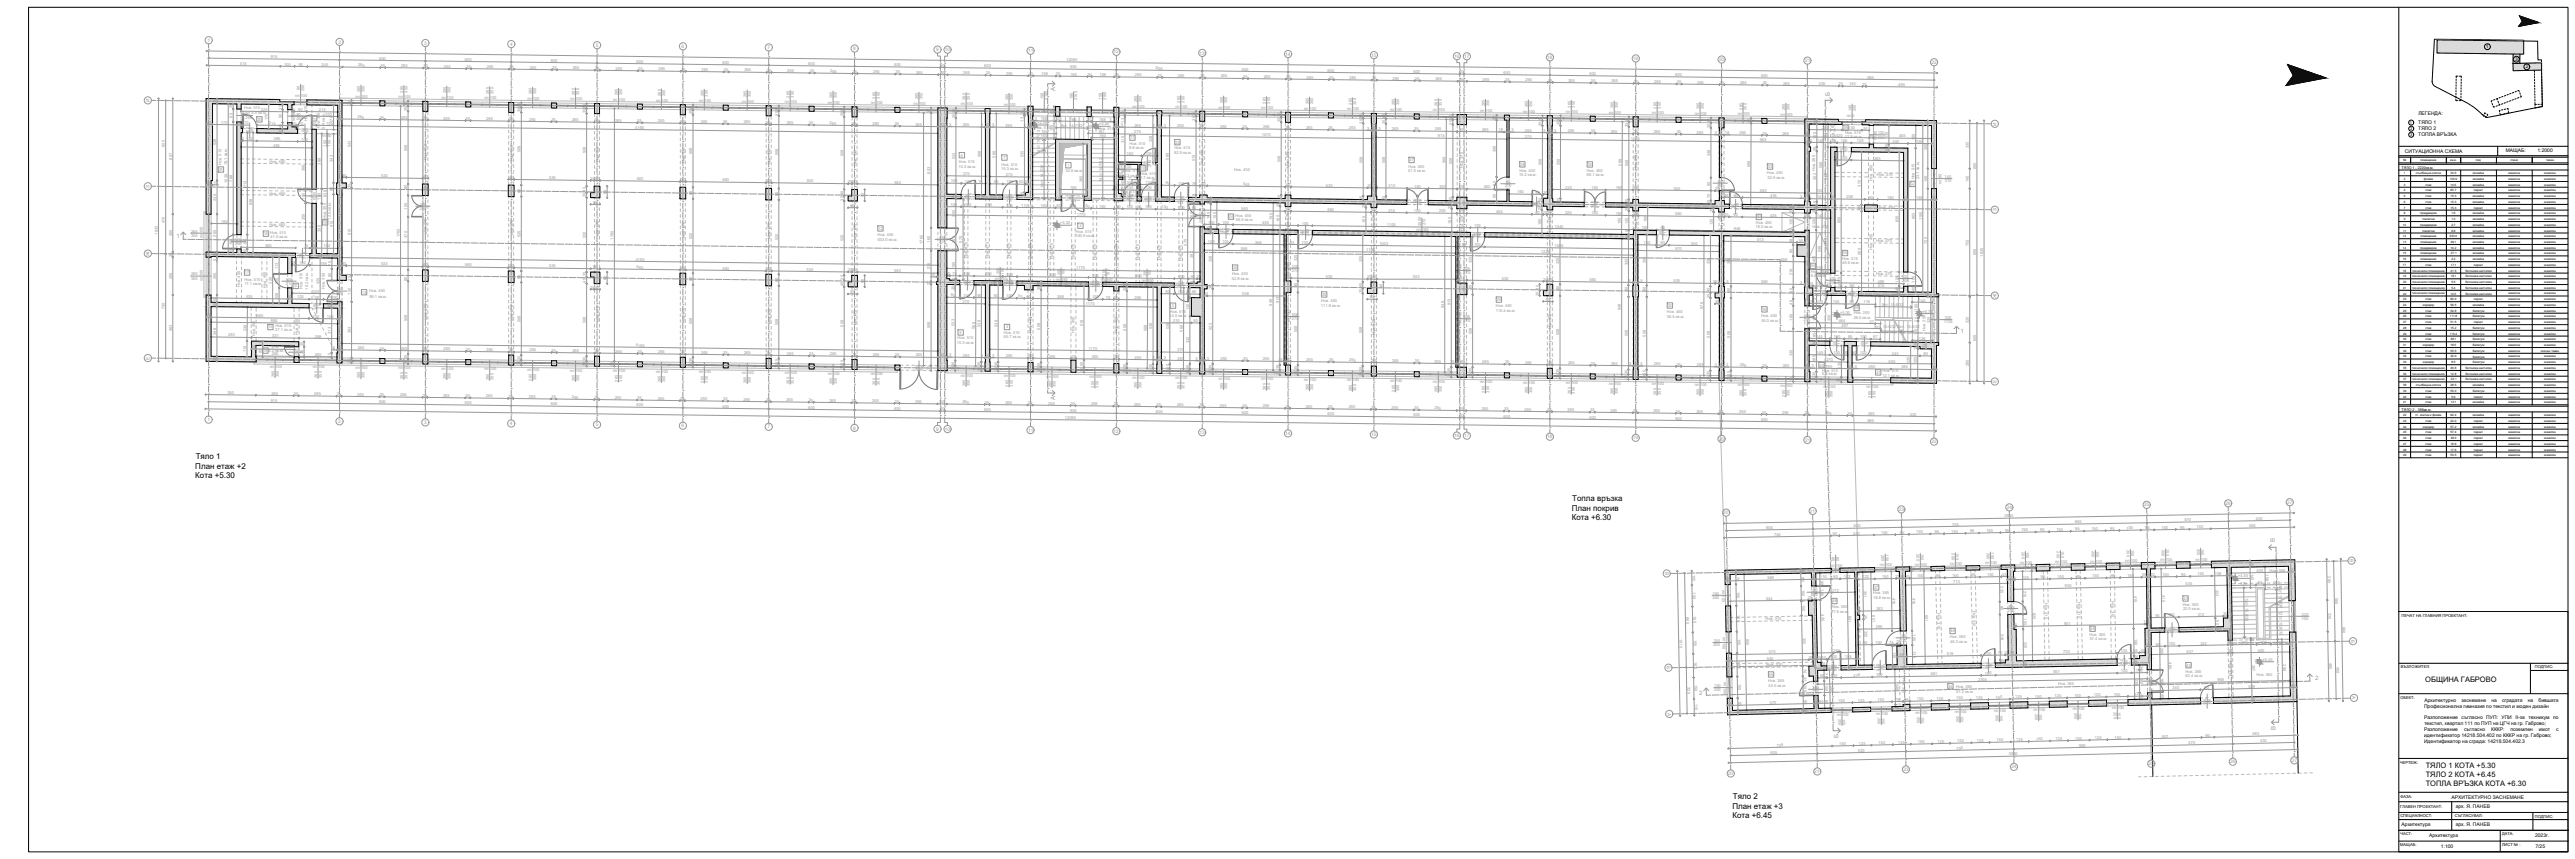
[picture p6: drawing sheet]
<svg xmlns="http://www.w3.org/2000/svg" width="1800mm" height="600mm" viewBox="0 0 1800 600" stroke-linecap="round" stroke-linejoin="round" font-family="sans-serif">
<defs><g id="words">
<g font-size="5.6">
<text x="137" y="321">Тяло 1</text>
<text x="136" y="327">План етаж +2</text>
<text x="136" y="334">Кота +5.30</text>
<text x="1099" y="350">Топла връзка</text>
<text x="1099" y="357">План покрив</text>
<text x="1099" y="363">Кота +6.30</text>
<text x="1211" y="558">Тяло 2</text>
<text x="1211" y="565">План етаж +3</text>
<text x="1211" y="572">Кота +6.45</text>
</g>
<g font-size="5.2">
<text x="1695" y="476">ОБЩИНА ГАБРОВО</text>
<text x="1696" y="536">ТЯЛО 1 КОТА +5.30</text>
<text x="1696" y="543">ТЯЛО 2 КОТА +6.45</text>
<text x="1696" y="549">ТОПЛА ВРЪЗКА КОТА +6.30</text>
</g>
<g font-size="4.2" fill="#989898">
<text x="737" y="63" transform="rotate(-90 737 63)">А</text>
<text x="1279" y="67" transform="rotate(-90 1279 67)">Б</text>
<text x="123" y="167">1</text>
<text x="1370" y="233">1</text>
<text x="738" y="279" transform="rotate(-90 738 279)">А</text>
<text x="1590" y="379" transform="rotate(-90 1590 379)">В</text>
<text x="1618" y="475">2</text>
<text x="1188" y="486">2</text>
<text x="1285" y="516" transform="rotate(-90 1285 516)">Б</text>
<text x="1591" y="510" transform="rotate(-90 1591 510)">В</text>
</g>
<g font-size="3.5">
<text x="1738" y="34">1</text>
<text x="1758" y="43">3</text>
<text x="1765" y="48">2</text>
<text x="1690" y="81">ЛЕГЕНДА:</text>
<text x="1690" y="87">ТЯЛО 1</text>
<text x="1690" y="91">ТЯЛО 2</text>
<text x="1690" y="95">ТОПЛА ВРЪЗКА</text>
<text x="1681" y="107">СИТУАЦИОННА СХЕМА</text>
<text x="1751" y="107">МАЩАБ:</text>
<text x="1774" y="107">1:2000</text>
<text x="1695" y="490">Архитектурно</text>
<text x="1720" y="490">заснемане</text>
<text x="1741" y="490">на</text>
<text x="1749" y="490">сградата</text>
<text x="1767" y="490">на</text>
<text x="1774" y="490">бившата</text>
<text x="1694" y="494">Професионална гимназия по текстил и моден дизайн</text>
<text x="1694" y="503">Разположение</text>
<text x="1721" y="503">съгласно</text>
<text x="1738" y="503">ПУП: УПИ</text>
<text x="1758" y="503">II-за</text>
<text x="1767" y="503">техникум</text>
<text x="1785" y="503">по</text>
<text x="1695" y="507">текстил, квартал 111 по ПУП на ЦГЧ на гр. Габрово;</text>
<text x="1694" y="511">Разположение</text>
<text x="1694" y="515">идентификатор 14218.504.402 по КККР на гр. Габрово;</text>
<text x="1722" y="511">съгласно</text>
<text x="1741" y="511">КККР:</text>
<text x="1755" y="511">поземлен</text>
<text x="1775" y="511">имот</text>
<text x="1787" y="511">с</text>
<text x="1694" y="519">Идентификатор на сграда: 14218.504.402.3</text>
<text x="1714" y="558">АРХИТЕКТУРНО ЗАСНЕМАНЕ</text>
<text x="1716" y="565">арх. Я. ПАНЕВ</text>
<text x="1679" y="577">Архитектура</text>
<text x="1716" y="577">арх. Я. ПАНЕВ</text>
<text x="1698" y="585">Архитектура</text>
<text x="1772" y="585">2023г.</text>
<text x="1706" y="592">1:100</text>
<text x="1772" y="592">7/25</text>
</g>
<g font-size="3.4" fill="#989898">
<text x="145" y="29">1</text>
<text x="236" y="30">2</text>
<text x="296" y="31">3</text>
<text x="357" y="32">4</text>
<text x="416" y="33">5</text>
<text x="476" y="33">6</text>
<text x="536" y="34">7</text>
<text x="596" y="35">8</text>
<text x="654" y="36">9</text>
<text x="660" y="36">10</text>
<text x="719" y="37">11</text>
<text x="778" y="37">12</text>
<text x="838" y="38">13</text>
<text x="898" y="39">14</text>
<text x="958" y="40">15</text>
<text x="1016" y="40">16</text>
<text x="1023" y="40">17</text>
<text x="1081" y="41">18</text>
<text x="1141" y="42">19</text>
<text x="1202" y="43">20</text>
<text x="1262" y="43">21</text>
<text x="1350" y="45">22</text>
<text x="104" y="71" transform="rotate(-90 104 71)">И</text>
<text x="1395" y="88" transform="rotate(-90 1395 88)">И</text>
<text x="104" y="131" transform="rotate(-90 104 131)">З</text>
<text x="1395" y="147" transform="rotate(-90 1395 147)">З</text>
<text x="104" y="179" transform="rotate(-90 104 179)">Ж</text>
<text x="1395" y="208" transform="rotate(-90 1395 208)">Ж</text>
<text x="104" y="251" transform="rotate(-90 104 251)">Е</text>
<text x="1395" y="268" transform="rotate(-90 1395 268)">Е</text>
<text x="145" y="294">1</text>
<text x="236" y="295">2</text>
<text x="296" y="296">3</text>
<text x="356" y="297">4</text>
<text x="416" y="298">5</text>
<text x="476" y="299">6</text>
<text x="536" y="299">7</text>
<text x="596" y="300">8</text>
<text x="654" y="301">9</text>
<text x="660" y="301">10</text>
<text x="719" y="302">11</text>
<text x="778" y="302">12</text>
<text x="838" y="303">13</text>
<text x="898" y="304">14</text>
<text x="958" y="305">15</text>
<text x="1016" y="305">16</text>
<text x="1023" y="305">17</text>
<text x="1081" y="306">18</text>
<text x="1141" y="307">19</text>
<text x="1202" y="308">20</text>
<text x="1262" y="309">21</text>
<text x="1350" y="310">22</text>
<text x="1499" y="354">25</text>
<text x="1556" y="353">26</text>
<text x="1599" y="352">27</text>
<text x="1204" y="359">20'</text>
<text x="1265" y="358">21'</text>
<text x="1327" y="357">23</text>
<text x="1403" y="356">24</text>
<text x="1642" y="391" transform="rotate(87 1642 391)">В</text>
<text x="1164" y="400" transform="rotate(88 1164 400)">В</text>
<text x="1643" y="447" transform="rotate(87 1643 447)">Б</text>
<text x="1165" y="465" transform="rotate(87 1165 465)">Б</text>
<text x="1644" y="487" transform="rotate(87 1644 487)">А</text>
<text x="1166" y="498" transform="rotate(87 1166 498)">А</text>
<text x="1559" y="533">26</text>
<text x="1602" y="532">27</text>
<text x="1330" y="539">23</text>
<text x="1406" y="537">24</text>
<text x="1502" y="535">25</text>
<text x="1208" y="541">20'</text>
<text x="1268" y="540">21'</text>
</g>
<g font-size="2.8" fill="#989898">
<text x="189" y="41" transform="rotate(1 189 41)">915</text>
<text x="265" y="42" transform="rotate(1 265 42)">600</text>
<text x="168" y="45" transform="rotate(1 168 45)">515</text>
<text x="199" y="46" transform="rotate(1 199 46)">100</text>
<text x="209" y="46" transform="rotate(1 209 46)">90</text>
<text x="225" y="46" transform="rotate(1 225 46)">245</text>
<text x="250" y="46" transform="rotate(1 250 46)">265</text>
<text x="266" y="47" transform="rotate(1 266 47)">35</text>
<text x="280" y="47" transform="rotate(1 280 47)">265</text>
<text x="296" y="47" transform="rotate(1 296 47)">35</text>
<text x="310" y="47" transform="rotate(1 310 47)">265</text>
<text x="325" y="42" transform="rotate(1 325 42)">600</text>
<text x="326" y="47" transform="rotate(1 326 47)">35</text>
<text x="340" y="48" transform="rotate(1 340 48)">265</text>
<text x="356" y="48" transform="rotate(1 356 48)">35</text>
<text x="370" y="48" transform="rotate(1 370 48)">265</text>
<text x="385" y="43" transform="rotate(1 385 43)">600</text>
<text x="445" y="44" transform="rotate(1 445 44)">600</text>
<text x="505" y="45" transform="rotate(1 505 45)">600</text>
<text x="565" y="45" transform="rotate(1 565 45)">600</text>
<text x="625" y="46" transform="rotate(1 625 46)">600</text>
<text x="657" y="47" transform="rotate(1 657 47)">30</text>
<text x="688" y="47" transform="rotate(1 688 47)">600</text>
<text x="745" y="43" transform="rotate(1 745 43)">12095</text>
<text x="748" y="48" transform="rotate(1 748 48)">600</text>
<text x="386" y="48" transform="rotate(1 386 48)">35</text>
<text x="400" y="48" transform="rotate(1 400 48)">265</text>
<text x="416" y="49" transform="rotate(1 416 49)">35</text>
<text x="430" y="49" transform="rotate(1 430 49)">265</text>
<text x="446" y="49">35</text>
<text x="460" y="49" transform="rotate(1 460 49)">265</text>
<text x="476" y="49">35</text>
<text x="490" y="49" transform="rotate(1 490 49)">265</text>
<text x="506" y="50">35</text>
<text x="520" y="50" transform="rotate(1 520 50)">265</text>
<text x="536" y="50" transform="rotate(1 536 50)">35</text>
<text x="550" y="50" transform="rotate(1 550 50)">265</text>
<text x="566" y="50" transform="rotate(1 566 50)">35</text>
<text x="580" y="51" transform="rotate(1 580 51)">265</text>
<text x="596" y="51" transform="rotate(1 596 51)">35</text>
<text x="610" y="51" transform="rotate(1 610 51)">265</text>
<text x="626" y="51" transform="rotate(1 626 51)">35</text>
<text x="640" y="51" transform="rotate(1 640 51)">265</text>
<text x="658" y="52" transform="rotate(1 658 52)">65</text>
<text x="673" y="52" transform="rotate(1 673 52)">265</text>
<text x="689" y="52" transform="rotate(1 689 52)">35</text>
<text x="703" y="52" transform="rotate(1 703 52)">265</text>
<text x="719" y="52" transform="rotate(1 719 52)">35</text>
<text x="728" y="53" transform="rotate(1 728 53)">158</text>
<text x="738" y="53" transform="rotate(1 738 53)">30</text>
<text x="748" y="53" transform="rotate(1 748 53)">190</text>
<text x="760" y="53" transform="rotate(1 760 53)">30</text>
<text x="769" y="53" transform="rotate(1 769 53)">158</text>
<text x="779" y="53" transform="rotate(1 779 53)">35</text>
<text x="793" y="53" transform="rotate(1 793 53)">265</text>
<text x="808" y="49" transform="rotate(1 808 49)">600</text>
<text x="809" y="54" transform="rotate(1 809 54)">35</text>
<text x="823" y="54" transform="rotate(1 823 54)">265</text>
<text x="839" y="54" transform="rotate(1 839 54)">35</text>
<text x="868" y="49" transform="rotate(1 868 49)">600</text>
<text x="928" y="50" transform="rotate(1 928 50)">600</text>
<text x="988" y="51" transform="rotate(1 988 51)">600</text>
<text x="1020" y="51">30</text>
<text x="1051" y="52" transform="rotate(1 1051 52)">600</text>
<text x="1111" y="52" transform="rotate(1 1111 52)">600</text>
<text x="1171" y="53" transform="rotate(1 1171 53)">600</text>
<text x="1231" y="54" transform="rotate(1 1231 54)">600</text>
<text x="853" y="54" transform="rotate(1 853 54)">265</text>
<text x="869" y="54" transform="rotate(1 869 54)">35</text>
<text x="883" y="54" transform="rotate(1 883 54)">265</text>
<text x="899" y="55" transform="rotate(1 899 55)">35</text>
<text x="913" y="55" transform="rotate(1 913 55)">265</text>
<text x="929" y="55" transform="rotate(1 929 55)">35</text>
<text x="943" y="55" transform="rotate(1 943 55)">265</text>
<text x="959" y="55" transform="rotate(1 959 55)">35</text>
<text x="973" y="56" transform="rotate(1 973 56)">265</text>
<text x="989" y="56" transform="rotate(1 989 56)">35</text>
<text x="1003" y="56" transform="rotate(1 1003 56)">265</text>
<text x="1021" y="56" transform="rotate(1 1021 56)">65</text>
<text x="1036" y="56" transform="rotate(1 1036 56)">265</text>
<text x="1052" y="57" transform="rotate(1 1052 57)">35</text>
<text x="1066" y="57" transform="rotate(1 1066 57)">265</text>
<text x="1082" y="57" transform="rotate(1 1082 57)">35</text>
<text x="1096" y="57" transform="rotate(1 1096 57)">265</text>
<text x="1112" y="57" transform="rotate(1 1112 57)">35</text>
<text x="1126" y="58" transform="rotate(1 1126 58)">265</text>
<text x="1142" y="58" transform="rotate(1 1142 58)">35</text>
<text x="1156" y="58" transform="rotate(1 1156 58)">265</text>
<text x="1172" y="58" transform="rotate(1 1172 58)">35</text>
<text x="1186" y="58" transform="rotate(1 1186 58)">265</text>
<text x="1202" y="59" transform="rotate(1 1202 59)">35</text>
<text x="1216" y="59" transform="rotate(1 1216 59)">265</text>
<text x="1232" y="59" transform="rotate(1 1232 59)">35</text>
<text x="1246" y="59" transform="rotate(1 1246 59)">265</text>
<text x="1271" y="59" transform="rotate(1 1271 59)">235</text>
<text x="1285" y="60" transform="rotate(1 1285 60)">25</text>
<text x="1292" y="60" transform="rotate(1 1292 60)">140</text>
<text x="1302" y="60" transform="rotate(1 1302 60)">25</text>
<text x="1305" y="55" transform="rotate(1 1305 55)">885</text>
<text x="210" y="63" transform="rotate(-90 210 63)">90</text>
<text x="213" y="64" transform="rotate(-90 213 64)">250</text>
<text x="252" y="64" transform="rotate(-90 252 64)">265</text>
<text x="255" y="64" transform="rotate(-90 255 64)">350</text>
<text x="282" y="65" transform="rotate(-90 282 65)">265</text>
<text x="285" y="65" transform="rotate(-90 285 65)">350</text>
<text x="312" y="65" transform="rotate(-90 312 65)">265</text>
<text x="315" y="65" transform="rotate(-90 315 65)">350</text>
<text x="342" y="65" transform="rotate(-90 342 65)">265</text>
<text x="345" y="66" transform="rotate(-90 345 66)">350</text>
<text x="372" y="66" transform="rotate(-90 372 66)">265</text>
<text x="375" y="66" transform="rotate(-90 375 66)">350</text>
<text x="1327" y="60" transform="rotate(1 1327 60)">495</text>
<text x="206" y="68">пп</text>
<text x="210" y="68">100</text>
<text x="249" y="68">пп</text>
<text x="252" y="68">100</text>
<text x="279" y="69">пп</text>
<text x="282" y="69">100</text>
<text x="309" y="69">пп</text>
<text x="312" y="69">100</text>
<text x="339" y="69">пп</text>
<text x="342" y="69">100</text>
<text x="369" y="70">пп</text>
<text x="372" y="70">100</text>
<text x="399" y="70">пп</text>
<text x="402" y="66" transform="rotate(-90 402 66)">265</text>
<text x="402" y="70">100</text>
<text x="405" y="66" transform="rotate(-90 405 66)">350</text>
<text x="429" y="71">пп</text>
<text x="432" y="67" transform="rotate(-90 432 67)">265</text>
<text x="432" y="71">100</text>
<text x="435" y="67" transform="rotate(-90 435 67)">350</text>
<text x="459" y="71">пп</text>
<text x="462" y="67" transform="rotate(-90 462 67)">265</text>
<text x="462" y="71">100</text>
<text x="465" y="67" transform="rotate(-90 465 67)">350</text>
<text x="489" y="71">пп</text>
<text x="492" y="67" transform="rotate(-90 492 67)">265</text>
<text x="492" y="71">100</text>
<text x="495" y="67" transform="rotate(-90 495 67)">350</text>
<text x="519" y="72">пп</text>
<text x="522" y="68" transform="rotate(-90 522 68)">265</text>
<text x="522" y="72">100</text>
<text x="525" y="68" transform="rotate(-90 525 68)">350</text>
<text x="552" y="68" transform="rotate(-90 552 68)">265</text>
<text x="555" y="68" transform="rotate(-90 555 68)">350</text>
<text x="582" y="69" transform="rotate(-90 582 69)">265</text>
<text x="585" y="69" transform="rotate(-90 585 69)">350</text>
<text x="612" y="69" transform="rotate(-90 612 69)">265</text>
<text x="615" y="69" transform="rotate(-90 615 69)">350</text>
<text x="642" y="69" transform="rotate(-90 642 69)">265</text>
<text x="645" y="69" transform="rotate(-90 645 69)">350</text>
<text x="675" y="70" transform="rotate(-90 675 70)">265</text>
<text x="678" y="70" transform="rotate(-90 678 70)">350</text>
<text x="705" y="70" transform="rotate(-90 705 70)">265</text>
<text x="708" y="70" transform="rotate(-90 708 70)">350</text>
<text x="729" y="69" transform="rotate(-90 729 69)">158</text>
<text x="732" y="70" transform="rotate(-90 732 70)">2185</text>
<text x="750" y="69" transform="rotate(-90 750 69)">190</text>
<text x="753" y="70" transform="rotate(-90 753 70)">2185</text>
<text x="770" y="70" transform="rotate(-90 770 70)">158</text>
<text x="773" y="70" transform="rotate(-90 773 70)">2185</text>
<text x="795" y="71" transform="rotate(-90 795 71)">265</text>
<text x="798" y="71" transform="rotate(-90 798 71)">350</text>
<text x="825" y="72" transform="rotate(-90 825 72)">265</text>
<text x="828" y="72" transform="rotate(-90 828 72)">350</text>
<text x="151" y="72" transform="rotate(-89 151 72)">35</text>
<text x="162" y="76" transform="rotate(-90 162 76)">35</text>
<text x="171" y="76">Hсв. 515</text>
<text x="182" y="77" transform="rotate(1 182 77)">325</text>
<text x="197" y="77" transform="rotate(-90 197 77)">35</text>
<text x="203" y="77">15</text>
<text x="208" y="77" transform="rotate(1 208 77)">90</text>
<text x="223" y="78" transform="rotate(1 223 78)">215</text>
<text x="245" y="74" transform="rotate(-89 245 74)">35</text>
<text x="285" y="78" transform="rotate(-90 285 78)">35</text>
<text x="285" y="74" transform="rotate(-90 285 74)">35</text>
<text x="364" y="75" transform="rotate(-89 364 75)">35</text>
<text x="410" y="76" transform="rotate(-89 410 76)">35</text>
<text x="484" y="77" transform="rotate(-89 484 77)">35</text>
<text x="544" y="77" transform="rotate(-89 544 77)">35</text>
<text x="549" y="72">пп</text>
<text x="552" y="72">100</text>
<text x="579" y="72">пп</text>
<text x="582" y="72">100</text>
<text x="609" y="73">пп</text>
<text x="612" y="73">100</text>
<text x="639" y="73">пп</text>
<text x="642" y="73">100</text>
<text x="672" y="74">пп</text>
<text x="675" y="74">100</text>
<text x="702" y="74">пп</text>
<text x="705" y="74">100</text>
<text x="792" y="75">пп</text>
<text x="795" y="75">100</text>
<text x="822" y="76">пп</text>
<text x="825" y="76">100</text>
<text x="852" y="76">пп</text>
<text x="855" y="72" transform="rotate(-90 855 72)">265</text>
<text x="855" y="76">100</text>
<text x="858" y="72" transform="rotate(-90 858 72)">350</text>
<text x="882" y="76">пп</text>
<text x="885" y="72" transform="rotate(-90 885 72)">265</text>
<text x="885" y="76">100</text>
<text x="888" y="72" transform="rotate(-90 888 72)">350</text>
<text x="912" y="77">пп</text>
<text x="915" y="73" transform="rotate(-90 915 73)">265</text>
<text x="915" y="77">100</text>
<text x="918" y="73" transform="rotate(-90 918 73)">350</text>
<text x="942" y="77">пп</text>
<text x="945" y="73" transform="rotate(-90 945 73)">265</text>
<text x="945" y="77">100</text>
<text x="948" y="73" transform="rotate(-90 948 73)">350</text>
<text x="972" y="77">пп</text>
<text x="975" y="74" transform="rotate(-90 975 74)">265</text>
<text x="975" y="77">100</text>
<text x="978" y="74" transform="rotate(-90 978 74)">350</text>
<text x="1002" y="78">пп</text>
<text x="1005" y="74" transform="rotate(-90 1005 74)">265</text>
<text x="1005" y="78">100</text>
<text x="1008" y="74" transform="rotate(-90 1008 74)">350</text>
<text x="1038" y="74" transform="rotate(-90 1038 74)">265</text>
<text x="1041" y="74" transform="rotate(-90 1041 74)">350</text>
<text x="1068" y="75" transform="rotate(-90 1068 75)">265</text>
<text x="1071" y="75" transform="rotate(-90 1071 75)">350</text>
<text x="1098" y="75" transform="rotate(-90 1098 75)">265</text>
<text x="1101" y="75" transform="rotate(-90 1101 75)">350</text>
<text x="1128" y="76" transform="rotate(-90 1128 76)">265</text>
<text x="1131" y="76" transform="rotate(-90 1131 76)">350</text>
<text x="1158" y="76" transform="rotate(-90 1158 76)">265</text>
<text x="1161" y="76" transform="rotate(-90 1161 76)">350</text>
<text x="1188" y="76" transform="rotate(-90 1188 76)">265</text>
<text x="1191" y="76" transform="rotate(-90 1191 76)">350</text>
<text x="1218" y="77" transform="rotate(-90 1218 77)">265</text>
<text x="1221" y="77" transform="rotate(-90 1221 77)">350</text>
<text x="1248" y="77" transform="rotate(-90 1248 77)">265</text>
<text x="1251" y="77" transform="rotate(-90 1251 77)">350</text>
<text x="1294" y="78" transform="rotate(-90 1294 78)">140</text>
<text x="1297" y="78" transform="rotate(-90 1297 78)">250</text>
<text x="162" y="82" transform="rotate(-90 162 82)">90</text>
<text x="171" y="81" transform="rotate(-90 171 81)">80</text>
<text x="172" y="80">90</text>
<text x="172" y="83">250</text>
<text x="176" y="80">5.5 кв.м.</text>
<text x="197" y="83" transform="rotate(-90 197 83)">90</text>
<text x="206" y="81" transform="rotate(-90 206 81)">80</text>
<text x="207" y="81">90</text>
<text x="207" y="84">250</text>
<text x="221" y="84" transform="rotate(-90 221 84)">21</text>
<text x="227" y="81" transform="rotate(1 227 81)">320</text>
<text x="236" y="83">30</text>
<text x="250" y="83" transform="rotate(1 250 83)">265</text>
<text x="265" y="83" transform="rotate(1 265 83)">35</text>
<text x="280" y="83" transform="rotate(1 280 83)">265</text>
<text x="296" y="83" transform="rotate(1 296 83)">35</text>
<text x="310" y="84" transform="rotate(1 310 84)">265</text>
<text x="325" y="84" transform="rotate(1 325 84)">35</text>
<text x="340" y="84" transform="rotate(1 340 84)">265</text>
<text x="364" y="78" transform="rotate(-90 364 78)">35</text>
<text x="410" y="79" transform="rotate(-90 410 79)">35</text>
<text x="484" y="80" transform="rotate(-90 484 80)">35</text>
<text x="544" y="81" transform="rotate(-90 544 81)">35</text>
<text x="590" y="81" transform="rotate(-90 590 81)">35</text>
<text x="590" y="78" transform="rotate(-89 590 78)">35</text>
<text x="650" y="79" transform="rotate(-90 650 79)">35</text>
<text x="668" y="83" transform="rotate(-90 668 83)">35</text>
<text x="668" y="79" transform="rotate(-89 668 79)">35</text>
<text x="716" y="80" transform="rotate(-89 716 80)">35</text>
<text x="723" y="84">3</text>
<text x="727" y="84" transform="rotate(1 727 84)">158</text>
<text x="736" y="79" transform="rotate(-90 736 79)">68</text>
<text x="786" y="81" transform="rotate(-89 786 81)">35</text>
<text x="835" y="81" transform="rotate(-89 835 81)">35</text>
<text x="968" y="83" transform="rotate(-89 968 83)">35</text>
<text x="1015" y="84" transform="rotate(-89 1015 84)">35</text>
<text x="1035" y="78">пп</text>
<text x="1038" y="78">100</text>
<text x="1046" y="84" transform="rotate(-89 1046 84)">35</text>
<text x="1065" y="79">пп</text>
<text x="1068" y="79">100</text>
<text x="1095" y="79">пп</text>
<text x="1098" y="79">100</text>
<text x="1125" y="79">пп</text>
<text x="1128" y="79">100</text>
<text x="1155" y="80">пп</text>
<text x="1158" y="80">100</text>
<text x="1185" y="80">пп</text>
<text x="1188" y="80">100</text>
<text x="1215" y="81">пп</text>
<text x="1218" y="81">100</text>
<text x="1245" y="81">пп</text>
<text x="1248" y="81">100</text>
<text x="1291" y="81">пп</text>
<text x="1295" y="81">0</text>
<text x="145" y="86">45</text>
<text x="154" y="86" transform="rotate(1 154 86)">170</text>
<text x="166" y="87">30</text>
<text x="171" y="87">10</text>
<text x="171" y="84" transform="rotate(-90 171 84)">пп</text>
<text x="180" y="84">20</text>
<text x="187" y="84" transform="rotate(-90 187 84)">170</text>
<text x="188" y="87" transform="rotate(1 188 87)">215</text>
<text x="197" y="89" transform="rotate(-90 197 89)">45</text>
<text x="201" y="87">30</text>
<text x="204" y="87" transform="rotate(1 204 87)">30</text>
<text x="206" y="85" transform="rotate(-90 206 85)">пп</text>
<text x="209" y="87">10</text>
<text x="215" y="85" transform="rotate(-90 215 85)">Hсв. 515</text>
<text x="218" y="87">30</text>
<text x="224" y="90" transform="rotate(-90 224 90)">Hсв. 350</text>
<text x="227" y="90" transform="rotate(-90 227 90)">5.4 кв.м.</text>
<text x="228" y="87" transform="rotate(1 228 87)">150</text>
<text x="233" y="86" transform="rotate(-90 233 86)">170</text>
<text x="356" y="84" transform="rotate(1 356 84)">35</text>
<text x="370" y="84" transform="rotate(1 370 84)">265</text>
<text x="385" y="84" transform="rotate(1 385 84)">35</text>
<text x="400" y="85" transform="rotate(1 400 85)">265</text>
<text x="416" y="85" transform="rotate(1 416 85)">35</text>
<text x="430" y="85" transform="rotate(1 430 85)">265</text>
<text x="444" y="90" transform="rotate(1 444 90)">4165</text>
<text x="445" y="85" transform="rotate(1 445 85)">35</text>
<text x="460" y="85" transform="rotate(1 460 85)">265</text>
<text x="476" y="86" transform="rotate(1 476 86)">35</text>
<text x="490" y="86" transform="rotate(1 490 86)">265</text>
<text x="505" y="86" transform="rotate(1 505 86)">35</text>
<text x="520" y="86" transform="rotate(1 520 86)">265</text>
<text x="536" y="86">35</text>
<text x="550" y="87" transform="rotate(1 550 87)">265</text>
<text x="565" y="87" transform="rotate(1 565 87)">35</text>
<text x="580" y="87" transform="rotate(1 580 87)">265</text>
<text x="596" y="87" transform="rotate(1 596 87)">35</text>
<text x="610" y="87" transform="rotate(1 610 87)">265</text>
<text x="625" y="88">35</text>
<text x="640" y="88" transform="rotate(1 640 88)">265</text>
<text x="657" y="88">63</text>
<text x="663" y="88">3</text>
<text x="673" y="88" transform="rotate(1 673 88)">265</text>
<text x="686" y="88">3</text>
<text x="689" y="88">30</text>
<text x="693" y="88">3</text>
<text x="703" y="88" transform="rotate(1 703 88)">265</text>
<text x="715" y="85" transform="rotate(-89 715 85)">13</text>
<text x="716" y="89">3</text>
<text x="719" y="88">30</text>
<text x="725" y="87">+2.06</text>
<text x="738" y="84">30</text>
<text x="742" y="89" transform="rotate(1 742 89)">8ст. 14.7/32</text>
<text x="748" y="84" transform="rotate(1 748 84)">190</text>
<text x="760" y="84">30</text>
<text x="768" y="84" transform="rotate(1 768 84)">158</text>
<text x="768" y="88">+3.24</text>
<text x="776" y="85" transform="rotate(1 776 85)">3</text>
<text x="779" y="88">30</text>
<text x="783" y="88">3</text>
<text x="786" y="86" transform="rotate(-90 786 86)">13</text>
<text x="793" y="88" transform="rotate(1 793 88)">265</text>
<text x="806" y="89">3</text>
<text x="809" y="89">30</text>
<text x="813" y="89">3</text>
<text x="823" y="89" transform="rotate(1 823 89)">265</text>
<text x="835" y="84" transform="rotate(-90 835 84)">35</text>
<text x="838" y="89">35</text>
<text x="853" y="89" transform="rotate(1 853 89)">265</text>
<text x="869" y="89">35</text>
<text x="883" y="90" transform="rotate(1 883 90)">265</text>
<text x="895" y="86" transform="rotate(-90 895 86)">3535</text>
<text x="899" y="90">35</text>
<text x="913" y="90" transform="rotate(1 913 90)">265</text>
<text x="952" y="86" transform="rotate(-90 952 86)">3535</text>
<text x="968" y="86" transform="rotate(-90 968 86)">35</text>
<text x="1015" y="87" transform="rotate(-90 1015 87)">35</text>
<text x="1078" y="88" transform="rotate(-90 1078 88)">3535</text>
<text x="1090" y="87" transform="rotate(-90 1090 87)">3535</text>
<text x="1138" y="89" transform="rotate(-90 1138 89)">35</text>
<text x="1138" y="85" transform="rotate(-89 1138 85)">35</text>
<text x="1195" y="89" transform="rotate(-90 1195 89)">35</text>
<text x="1195" y="86" transform="rotate(-89 1195 86)">35</text>
<text x="1223" y="86" transform="rotate(-89 1223 86)">35</text>
<text x="1269" y="87" transform="rotate(-89 1269 87)">35</text>
<text x="1320" y="88" transform="rotate(-90 1320 88)">5</text>
<text x="1347" y="88" transform="rotate(-89 1347 88)">35</text>
<text x="174" y="93" transform="rotate(-90 174 93)">100</text>
<text x="177" y="93" transform="rotate(-90 177 93)">200</text>
<text x="197" y="93" transform="rotate(-89 197 93)">30</text>
<text x="213" y="94" transform="rotate(-90 213 94)">100</text>
<text x="216" y="94" transform="rotate(-90 216 94)">200</text>
<text x="225" y="96">пп</text>
<text x="229" y="96">80</text>
<text x="723" y="90">Hсв. 515</text>
<text x="727" y="96">160</text>
<text x="728" y="93">165</text>
<text x="736" y="92" transform="rotate(-90 736 92)">160</text>
<text x="763" y="92" transform="rotate(-90 763 92)">160</text>
<text x="768" y="93">181</text>
<text x="768" y="90">Hсв. 515</text>
<text x="768" y="96">160</text>
<text x="793" y="93" transform="rotate(1 793 93)">270</text>
<text x="882" y="95" transform="rotate(1 882 95)">1470</text>
<text x="928" y="90">35</text>
<text x="943" y="90" transform="rotate(1 943 90)">265</text>
<text x="956" y="91">3</text>
<text x="959" y="91">30</text>
<text x="963" y="91">3</text>
<text x="973" y="91" transform="rotate(1 973 91)">265</text>
<text x="989" y="91">35</text>
<text x="1003" y="91" transform="rotate(1 1003 91)">265</text>
<text x="1005" y="96" transform="rotate(1 1005 96)">915</text>
<text x="1020" y="91">65</text>
<text x="1036" y="91" transform="rotate(1 1036 91)">265</text>
<text x="1047" y="92" transform="rotate(1 1047 92)">18</text>
<text x="1052" y="92">15</text>
<text x="1056" y="92">3</text>
<text x="1066" y="92" transform="rotate(1 1066 92)">265</text>
<text x="1079" y="92">3</text>
<text x="1082" y="92">30</text>
<text x="1086" y="92">3</text>
<text x="1096" y="92" transform="rotate(1 1096 92)">265</text>
<text x="1112" y="92">35</text>
<text x="1126" y="93" transform="rotate(1 1126 93)">265</text>
<text x="1142" y="93">35</text>
<text x="1156" y="93" transform="rotate(1 1156 93)">265</text>
<text x="1172" y="93">35</text>
<text x="1186" y="93" transform="rotate(1 1186 93)">265</text>
<text x="1199" y="94" transform="rotate(1 1199 94)">3</text>
<text x="1201" y="94">15</text>
<text x="1206" y="94">18</text>
<text x="1216" y="94" transform="rotate(1 1216 94)">265</text>
<text x="1232" y="94">35</text>
<text x="1246" y="94" transform="rotate(1 1246 94)">265</text>
<text x="1262" y="94">30</text>
<text x="1274" y="90" transform="rotate(1 1274 90)">230</text>
<text x="1283" y="95" transform="rotate(1 1283 95)">420</text>
<text x="1289" y="90">36</text>
<text x="1290" y="94">Hсв. 515</text>
<text x="1292" y="90" transform="rotate(1 1292 90)">140</text>
<text x="1302" y="90" transform="rotate(1 1302 90)">50</text>
<text x="1307" y="96">30</text>
<text x="1312" y="94" transform="rotate(-90 1312 94)">80</text>
<text x="1312" y="94">130</text>
<text x="1327" y="96" transform="rotate(1 1327 96)">405</text>
<text x="151" y="102" transform="rotate(-90 151 102)">538</text>
<text x="167" y="98">10</text>
<text x="172" y="98" transform="rotate(1 172 98)">100</text>
<text x="191" y="98" transform="rotate(1 191 98)">285</text>
<text x="211" y="98" transform="rotate(1 211 98)">100</text>
<text x="786" y="100" transform="rotate(-90 786 100)">315</text>
<text x="789" y="101">Hсв. 515</text>
<text x="790" y="97">11</text>
<text x="805" y="100" transform="rotate(-90 805 100)">328</text>
<text x="822" y="100">23</text>
<text x="1066" y="96" transform="rotate(1 1066 96)">270</text>
<text x="1140" y="98" transform="rotate(1 1140 98)">1170</text>
<text x="1230" y="99" transform="rotate(1 1230 99)">583</text>
<text x="1263" y="99">10</text>
<text x="1269" y="97" transform="rotate(-90 1269 97)">160</text>
<text x="1270" y="99" transform="rotate(1 1270 99)">140</text>
<text x="1277" y="97" transform="rotate(-89 1277 97)">160</text>
<text x="1280" y="99" transform="rotate(1 1280 99)">45</text>
<text x="1282" y="98" transform="rotate(-90 1282 98)">Hсв. 265</text>
<text x="1287" y="99" transform="rotate(1 1287 99)">100</text>
<text x="1290" y="97">12.8 кв.м.</text>
<text x="1298" y="99" transform="rotate(1 1298 99)">125</text>
<text x="1312" y="98" transform="rotate(-90 1312 98)">пп</text>
<text x="1313" y="97">250</text>
<text x="1320" y="97" transform="rotate(-90 1320 97)">130</text>
<text x="1323" y="100" transform="rotate(1 1323 100)">240</text>
<text x="1338" y="98" transform="rotate(-89 1338 98)">160</text>
<text x="1339" y="100">165</text>
<text x="115" y="103" transform="rotate(-90 115 103)">600</text>
<text x="191" y="102" transform="rotate(1 191 102)">495</text>
<text x="228" y="102" transform="rotate(-90 228 102)">150</text>
<text x="231" y="102" transform="rotate(-90 231 102)">150</text>
<text x="245" y="103" transform="rotate(-90 245 103)">543</text>
<text x="285" y="105" transform="rotate(-90 285 105)">508</text>
<text x="364" y="106" transform="rotate(-90 364 106)">508</text>
<text x="410" y="107" transform="rotate(-90 410 107)">508</text>
<text x="484" y="108" transform="rotate(-90 484 108)">508</text>
<text x="727" y="108" transform="rotate(-90 727 108)">14ст. 14.7/32</text>
<text x="789" y="104">8.8 кв.м.</text>
<text x="821" y="108">82.9 кв.м.</text>
<text x="821" y="104">Hсв. 515</text>
<text x="1046" y="106" transform="rotate(-90 1046 106)">398</text>
<text x="1269" y="106" transform="rotate(-90 1269 106)">30</text>
<text x="1288" y="107" transform="rotate(-90 1288 107)">100</text>
<text x="1291" y="106" transform="rotate(-90 1291 106)">200</text>
<text x="1320" y="106" transform="rotate(-90 1320 106)">30</text>
<text x="1320" y="103" transform="rotate(-90 1320 103)">25</text>
<text x="1347" y="105" transform="rotate(-90 1347 105)">300</text>
<text x="1376" y="103" transform="rotate(-90 1376 103)">335</text>
<text x="120" y="112" transform="rotate(-90 120 112)">807</text>
<text x="188" y="114">Hсв. 480</text>
<text x="233" y="113" transform="rotate(-90 233 113)">343</text>
<text x="298" y="112" transform="rotate(-90 298 112)">Hсв. 370</text>
<text x="359" y="113" transform="rotate(-90 359 113)">Hсв. 370</text>
<text x="419" y="113" transform="rotate(-90 419 113)">Hсв. 370</text>
<text x="544" y="109" transform="rotate(-90 544 109)">508</text>
<text x="590" y="109" transform="rotate(-90 590 109)">508</text>
<text x="668" y="111" transform="rotate(-90 668 111)">533</text>
<text x="672" y="109">6</text>
<text x="686" y="110" transform="rotate(-90 686 110)">568</text>
<text x="696" y="110" transform="rotate(-90 696 110)">568</text>
<text x="701" y="111">7</text>
<text x="716" y="110" transform="rotate(-90 716 110)">535</text>
<text x="787" y="108" transform="rotate(1 787 108)">160</text>
<text x="800" y="108" transform="rotate(1 800 108)">100</text>
<text x="807" y="108" transform="rotate(1 807 108)">10</text>
<text x="817" y="112" transform="rotate(-90 817 112)">568</text>
<text x="835" y="113" transform="rotate(-90 835 113)">515</text>
<text x="895" y="113" transform="rotate(-90 895 113)">508</text>
<text x="952" y="114" transform="rotate(-90 952 114)">508</text>
<text x="985" y="113">27</text>
<text x="1195" y="109" transform="rotate(-90 1195 109)">348</text>
<text x="1282" y="111" transform="rotate(1 1282 111)">15</text>
<text x="1287" y="111" transform="rotate(1 1287 111)">100</text>
<text x="1310" y="112" transform="rotate(1 1310 112)">365</text>
<text x="155" y="115" transform="rotate(-90 155 115)">Hсв. 515</text>
<text x="155" y="120" transform="rotate(-90 155 120)">19</text>
<text x="159" y="116" transform="rotate(-90 159 116)">18.1 кв.м.</text>
<text x="213" y="120" transform="rotate(-90 213 120)">388</text>
<text x="224" y="115" transform="rotate(-90 224 115)">388</text>
<text x="479" y="114" transform="rotate(-90 479 114)">Hсв. 370</text>
<text x="539" y="115" transform="rotate(-90 539 115)">Hсв. 370</text>
<text x="599" y="116" transform="rotate(-90 599 116)">Hсв. 370</text>
<text x="670" y="117">15.3 кв.м.</text>
<text x="670" y="114">Hсв. 515</text>
<text x="700" y="119">15.3 кв.м.</text>
<text x="700" y="116">Hсв. 515</text>
<text x="746" y="116">1</text>
<text x="783" y="118">9</text>
<text x="786" y="116" transform="rotate(-89 786 116)">15</text>
<text x="786" y="118" transform="rotate(1 786 118)">135</text>
<text x="798" y="119">10</text>
<text x="802" y="117" transform="rotate(-90 802 117)">100</text>
<text x="805" y="116" transform="rotate(-90 805 116)">210</text>
<text x="841" y="115" transform="rotate(-90 841 115)">Hсв. 435</text>
<text x="863" y="119">Hсв. 450</text>
<text x="901" y="117" transform="rotate(-90 901 117)">Hсв. 370</text>
<text x="968" y="114" transform="rotate(-90 968 114)">508</text>
<text x="984" y="117">Hсв. 450</text>
<text x="1010" y="114" transform="rotate(-90 1010 114)">568</text>
<text x="1015" y="115" transform="rotate(-90 1015 115)">508</text>
<text x="1023" y="117" transform="rotate(-90 1023 117)">Hсв. 370</text>
<text x="1063" y="116">28</text>
<text x="1078" y="116" transform="rotate(-90 1078 116)">508</text>
<text x="1090" y="116" transform="rotate(-90 1090 116)">508</text>
<text x="1110" y="116">30</text>
<text x="1133" y="116" transform="rotate(-90 1133 116)">568</text>
<text x="1138" y="116" transform="rotate(-90 1138 116)">508</text>
<text x="1144" y="119" transform="rotate(-90 1144 119)">Hсв. 370</text>
<text x="1223" y="117" transform="rotate(-90 1223 117)">568</text>
<text x="1236" y="117">33</text>
<text x="1274" y="117" transform="rotate(-89 1274 117)">568</text>
<text x="1381" y="118" transform="rotate(-90 1381 118)">600</text>
<text x="239" y="123" transform="rotate(1 239 123)">30</text>
<text x="266" y="124" transform="rotate(1 266 124)">533</text>
<text x="296" y="124">40</text>
<text x="356" y="125" transform="rotate(1 356 125)">40</text>
<text x="384" y="125" transform="rotate(1 384 125)">535</text>
<text x="413" y="126" transform="rotate(1 413 126)">2540</text>
<text x="445" y="126" transform="rotate(1 445 126)">560</text>
<text x="650" y="121" transform="rotate(-90 650 121)">803</text>
<text x="673" y="122" transform="rotate(1 673 122)">270</text>
<text x="703" y="123" transform="rotate(1 703 123)">270</text>
<text x="729" y="126" transform="rotate(-90 729 126)">. 14.7/32</text>
<text x="745" y="120">34.6 кв.м.</text>
<text x="782" y="122" transform="rotate(1 782 122)">30</text>
<text x="785" y="120">Hсв. 515</text>
<text x="786" y="124">1.2 кв.м</text>
<text x="786" y="121" transform="rotate(-90 786 121)">90</text>
<text x="794" y="122">5</text>
<text x="796" y="124">.</text>
<text x="797" y="122">Hсв. 515</text>
<text x="797" y="125">2.7 кв.м.</text>
<text x="984" y="120">51.5 кв.м.</text>
<text x="1062" y="123">15.2 кв.м.</text>
<text x="1062" y="120">Hсв. 450</text>
<text x="1109" y="120">Hсв. 450</text>
<text x="1109" y="123">66.1 кв.м.</text>
<text x="1235" y="122">Hсв. 450</text>
<text x="1235" y="125">32.9 кв.м.</text>
<text x="1269" y="126" transform="rotate(-90 1269 126)">352 Hсв. 285</text>
<text x="1277" y="125" transform="rotate(-90 1277 125)">408</text>
<text x="1312" y="123">Hсв. 470</text>
<text x="1338" y="125" transform="rotate(-90 1338 125)">Hсв. 515</text>
<text x="1341" y="125" transform="rotate(-90 1341 125)">23.1 кв.м.</text>
<text x="1357" y="125" transform="rotate(-90 1357 125)">80</text>
<text x="1359" y="124">140</text>
<text x="144" y="129">35</text>
<text x="149" y="129">10</text>
<text x="159" y="128" transform="rotate(-90 159 128)">1038</text>
<text x="162" y="127" transform="rotate(-90 162 127)">788</text>
<text x="172" y="131" transform="rotate(-90 172 131)">713</text>
<text x="245" y="131" transform="rotate(-90 245 131)">35</text>
<text x="296" y="132" transform="rotate(1 296 132)">40</text>
<text x="476" y="126" transform="rotate(1 476 126)">40</text>
<text x="505" y="127" transform="rotate(1 505 127)">560</text>
<text x="536" y="127">40</text>
<text x="564" y="127" transform="rotate(1 564 127)">535</text>
<text x="593" y="128" transform="rotate(1 593 128)">25</text>
<text x="596" y="128">40</text>
<text x="625" y="128" transform="rotate(1 625 128)">563</text>
<text x="665" y="127" transform="rotate(1 665 127)">100</text>
<text x="674" y="128" transform="rotate(1 674 128)">100</text>
<text x="684" y="128" transform="rotate(1 684 128)">70</text>
<text x="695" y="128" transform="rotate(1 695 128)">90</text>
<text x="703" y="128" transform="rotate(1 703 128)">100</text>
<text x="712" y="128" transform="rotate(1 712 128)">60</text>
<text x="716" y="128">20</text>
<text x="729" y="132" transform="rotate(-90 729 132)">14</text>
<text x="729" y="129" transform="rotate(-90 729 129)">ст</text>
<text x="748" y="132" transform="rotate(1 748 132)">190</text>
<text x="757" y="127" transform="rotate(-90 757 127)">365</text>
<text x="770" y="127" transform="rotate(-90 770 127)">14ст. 14.7/32</text>
<text x="786" y="130" transform="rotate(-90 786 130)">100</text>
<text x="786" y="129" transform="rotate(1 786 129)">135</text>
<text x="792" y="128">8</text>
<text x="801" y="128" transform="rotate(1 801 128)">120</text>
<text x="808" y="129" transform="rotate(-90 808 129)">225</text>
<text x="815" y="129" transform="rotate(1 815 129)">90</text>
<text x="824" y="129" transform="rotate(1 824 129)">100</text>
<text x="833" y="129" transform="rotate(1 833 129)">78</text>
<text x="840" y="129">53</text>
<text x="869" y="130" transform="rotate(1 869 130)">545</text>
<text x="899" y="130" transform="rotate(1 899 130)">40</text>
<text x="927" y="130" transform="rotate(1 927 130)">535</text>
<text x="956" y="131" transform="rotate(1 956 131)">30</text>
<text x="961" y="131" transform="rotate(1 961 131)">5</text>
<text x="971" y="131" transform="rotate(1 971 131)">210</text>
<text x="989" y="131" transform="rotate(1 989 131)">150</text>
<text x="1006" y="131" transform="rotate(1 1006 131)">200</text>
<text x="1020" y="131" transform="rotate(1 1020 131)">70</text>
<text x="1037" y="132" transform="rotate(1 1037 132)">280</text>
<text x="1046" y="130" transform="rotate(-90 1046 130)">90</text>
<text x="1052" y="131">210</text>
<text x="1053" y="128">90</text>
<text x="1094" y="132" transform="rotate(1 1094 132)">220</text>
<text x="1195" y="130" transform="rotate(-90 1195 130)">90</text>
<text x="1200" y="131">210</text>
<text x="1201" y="128">90</text>
<text x="1301" y="130" transform="rotate(-90 1301 130)">370</text>
<text x="1309" y="126" transform="rotate(-90 1309 126)">Hсв. 450</text>
<text x="1338" y="130" transform="rotate(-90 1338 130)">37</text>
<text x="1347" y="127" transform="rotate(-90 1347 127)">140</text>
<text x="1357" y="128" transform="rotate(-90 1357 128)">пп</text>
<text x="1359" y="127">310</text>
<text x="1376" y="127" transform="rotate(-90 1376 127)">140</text>
<text x="188" y="136">Hсв. 480</text>
<text x="217" y="137">100</text>
<text x="228" y="138" transform="rotate(-90 228 138)">838</text>
<text x="233" y="133" transform="rotate(-90 233 133)">80</text>
<text x="285" y="132" transform="rotate(-90 285 132)">80</text>
<text x="364" y="135" transform="rotate(-90 364 135)">80</text>
<text x="410" y="138" transform="rotate(-90 410 138)">35</text>
<text x="410" y="134" transform="rotate(-90 410 134)">45</text>
<text x="424" y="136" transform="rotate(-90 424 136)">80</text>
<text x="484" y="136" transform="rotate(-90 484 136)">80</text>
<text x="544" y="137" transform="rotate(-90 544 137)">80</text>
<text x="590" y="136" transform="rotate(-90 590 136)">45</text>
<text x="604" y="138" transform="rotate(-90 604 138)">80</text>
<text x="716" y="137" transform="rotate(-90 716 137)">20</text>
<text x="778" y="132" transform="rotate(1 778 132)">20</text>
<text x="784" y="135">Hсв. 515</text>
<text x="784" y="132" transform="rotate(1 784 132)">9</text>
<text x="785" y="137">1.6</text>
<text x="786" y="138" transform="rotate(-90 786 138)">20</text>
<text x="787" y="132" transform="rotate(1 787 132)">100</text>
<text x="790" y="137">кв.м</text>
<text x="794" y="132">5</text>
<text x="795" y="137">.</text>
<text x="796" y="132" transform="rotate(1 796 132)">10</text>
<text x="800" y="132" transform="rotate(1 800 132)">100</text>
<text x="807" y="132" transform="rotate(1 807 132)">10</text>
<text x="1060" y="135" transform="rotate(1 1060 135)">160</text>
<text x="1073" y="135" transform="rotate(1 1073 135)">80</text>
<text x="1079" y="135" transform="rotate(1 1079 135)">30</text>
<text x="1112" y="132">150</text>
<text x="1129" y="132">190</text>
<text x="1142" y="132">40</text>
<text x="1170" y="132" transform="rotate(1 1170 132)">535</text>
<text x="1199" y="133" transform="rotate(1 1199 133)">25</text>
<text x="1203" y="137" transform="rotate(1 1203 137)">2035</text>
<text x="1212" y="137" transform="rotate(1 1212 137)">90</text>
<text x="1230" y="134" transform="rotate(1 1230 134)">583</text>
<text x="1237" y="138" transform="rotate(1 1237 138)">435</text>
<text x="1258" y="138">3</text>
<text x="1270" y="134">150</text>
<text x="151" y="140" transform="rotate(-90 151 140)">235</text>
<text x="176" y="143" transform="rotate(-90 176 143)">838</text>
<text x="213" y="139" transform="rotate(-90 213 139)">100</text>
<text x="217" y="139">200</text>
<text x="224" y="140" transform="rotate(-90 224 140)">100</text>
<text x="293" y="144">150</text>
<text x="415" y="142">65</text>
<text x="590" y="140" transform="rotate(-90 590 140)">35</text>
<text x="664" y="144">100</text>
<text x="668" y="139" transform="rotate(-90 668 139)">30</text>
<text x="674" y="144" transform="rotate(1 674 144)">100</text>
<text x="676" y="140" transform="rotate(-90 676 140)">100</text>
<text x="679" y="140" transform="rotate(-90 679 140)">210</text>
<text x="705" y="140" transform="rotate(-90 705 140)">100</text>
<text x="708" y="140" transform="rotate(-90 708 140)">210</text>
<text x="749" y="141" transform="rotate(-90 749 141)">160</text>
<text x="752" y="140" transform="rotate(-90 752 140)">210</text>
<text x="789" y="141" transform="rotate(-90 789 141)">100</text>
<text x="792" y="141" transform="rotate(-90 792 141)">210</text>
<text x="802" y="142" transform="rotate(-90 802 142)">100</text>
<text x="805" y="141" transform="rotate(-90 805 141)">210</text>
<text x="817" y="141" transform="rotate(-89 817 141)">30</text>
<text x="825" y="142" transform="rotate(-90 825 142)">100</text>
<text x="828" y="141" transform="rotate(-90 828 141)">210</text>
<text x="834" y="143" transform="rotate(-90 834 143)">15</text>
<text x="835" y="139" transform="rotate(-90 835 139)">18</text>
<text x="846" y="143" transform="rotate(-90 846 143)">15</text>
<text x="846" y="140" transform="rotate(-89 846 140)">30</text>
<text x="895" y="139" transform="rotate(-90 895 139)">25</text>
<text x="952" y="140" transform="rotate(-90 952 140)">25</text>
<text x="968" y="140" transform="rotate(-90 968 140)">25</text>
<text x="990" y="144" transform="rotate(-90 990 144)">150</text>
<text x="993" y="143" transform="rotate(-90 993 143)">210</text>
<text x="1015" y="141" transform="rotate(-90 1015 141)">25</text>
<text x="1046" y="138" transform="rotate(-90 1046 138)">80</text>
<text x="1074" y="144" transform="rotate(-90 1074 144)">80</text>
<text x="1090" y="141" transform="rotate(-90 1090 141)">25</text>
<text x="1138" y="142" transform="rotate(-90 1138 142)">25</text>
<text x="1195" y="143" transform="rotate(-90 1195 143)">25</text>
<text x="1195" y="138" transform="rotate(-90 1195 138)">70</text>
<text x="1264" y="138" transform="rotate(1 1264 138)">8</text>
<text x="1269" y="144" transform="rotate(-90 1269 144)">25</text>
<text x="1270" y="138" transform="rotate(1 1270 138)">143</text>
<text x="1280" y="138">30</text>
<text x="1291" y="139" transform="rotate(1 1291 139)">208</text>
<text x="1306" y="139">90</text>
<text x="1319" y="139" transform="rotate(1 1319 139)">183</text>
<text x="1331" y="139">30</text>
<text x="1339" y="139">165</text>
<text x="1350" y="139">35</text>
<text x="285" y="146" transform="rotate(-90 285 146)">150</text>
<text x="293" y="147">210</text>
<text x="595" y="145">65</text>
<text x="689" y="144" transform="rotate(1 689 144)">190</text>
<text x="703" y="144" transform="rotate(1 703 144)">100</text>
<text x="714" y="144" transform="rotate(1 714 144)">110</text>
<text x="727" y="145" transform="rotate(1 727 145)">160</text>
<text x="738" y="145" transform="rotate(1 738 145)">40</text>
<text x="747" y="145" transform="rotate(1 747 145)">160</text>
<text x="759" y="145" transform="rotate(1 759 145)">50</text>
<text x="768" y="145" transform="rotate(1 768 145)">160</text>
<text x="780" y="145">60</text>
<text x="787" y="145" transform="rotate(1 787 145)">100</text>
<text x="795" y="145" transform="rotate(1 795 145)">30</text>
<text x="800" y="145" transform="rotate(1 800 145)">100</text>
<text x="812" y="146" transform="rotate(1 812 146)">130</text>
<text x="823" y="146" transform="rotate(1 823 146)">100</text>
<text x="833" y="146" transform="rotate(1 833 146)">80</text>
<text x="868" y="147" transform="rotate(1 868 147)">565</text>
<text x="894" y="145" transform="rotate(-90 894 145)">25</text>
<text x="899" y="147">40</text>
<text x="928" y="147" transform="rotate(1 928 147)">560</text>
<text x="954" y="145" transform="rotate(-90 954 145)">25</text>
<text x="959" y="148" transform="rotate(1 959 148)">40</text>
<text x="970" y="148" transform="rotate(1 970 148)">210</text>
<text x="988" y="148" transform="rotate(1 988 148)">150</text>
<text x="1006" y="148" transform="rotate(1 1006 148)">200</text>
<text x="1014" y="146" transform="rotate(-90 1014 146)">25</text>
<text x="1020" y="149" transform="rotate(1 1020 149)">70</text>
<text x="1046" y="149" transform="rotate(1 1046 149)">455</text>
<text x="1073" y="149">80</text>
<text x="1077" y="147" transform="rotate(-90 1077 147)">2521025</text>
<text x="1078" y="149" transform="rotate(1 1078 149)">2540</text>
<text x="1094" y="149" transform="rotate(1 1094 149)">220</text>
<text x="1112" y="150" transform="rotate(1 1112 150)">150</text>
<text x="1114" y="145" transform="rotate(-90 1114 145)">150</text>
<text x="1117" y="145" transform="rotate(-90 1117 145)">210</text>
<text x="1129" y="150" transform="rotate(1 1129 150)">190</text>
<text x="1138" y="148" transform="rotate(-90 1138 148)">2530</text>
<text x="1197" y="148" transform="rotate(-90 1197 148)">25</text>
<text x="1213" y="146" transform="rotate(-90 1213 146)">90</text>
<text x="1216" y="146" transform="rotate(-90 1216 146)">210</text>
<text x="1253" y="146" transform="rotate(-89 1253 146)">30</text>
<text x="1253" y="149" transform="rotate(-90 1253 149)">25</text>
<text x="1269" y="149" transform="rotate(-90 1269 149)">25</text>
<text x="1269" y="146" transform="rotate(-89 1269 146)">30</text>
<text x="1301" y="147" transform="rotate(-90 1301 147)">45</text>
<text x="1313" y="146">Hсв. 460</text>
<text x="154" y="156" transform="rotate(1 154 156)">180</text>
<text x="213" y="154" transform="rotate(-90 213 154)">350</text>
<text x="228" y="153" transform="rotate(-90 228 153)">Hсв. 350</text>
<text x="231" y="153" transform="rotate(-90 231 153)">12.5 кв.м.</text>
<text x="668" y="151" transform="rotate(-90 668 151)">205</text>
<text x="753" y="151" transform="rotate(1 753 151)">1770</text>
<text x="834" y="153" transform="rotate(-90 834 153)">160</text>
<text x="838" y="153">210</text>
<text x="838" y="150">160</text>
<text x="846" y="153" transform="rotate(-90 846 153)">160</text>
<text x="850" y="153" transform="rotate(-90 850 153)">190</text>
<text x="859" y="152">24</text>
<text x="864" y="152">Hсв. 450</text>
<text x="864" y="155">56.5 кв.м.</text>
<text x="889" y="154" transform="rotate(-89 889 154)">190</text>
<text x="894" y="155" transform="rotate(-90 894 155)">165</text>
<text x="954" y="156" transform="rotate(-90 954 156)">165</text>
<text x="1142" y="150" transform="rotate(1 1142 150)">40</text>
<text x="1151" y="155" transform="rotate(-90 1151 155)">160</text>
<text x="1171" y="150" transform="rotate(1 1171 150)">560</text>
<text x="1202" y="151" transform="rotate(1 1202 151)">4035</text>
<text x="1212" y="151" transform="rotate(1 1212 151)">90</text>
<text x="1228" y="153">31</text>
<text x="1237" y="151" transform="rotate(1 1237 151)">435</text>
<text x="1262" y="152" transform="rotate(1 1262 152)">40</text>
<text x="1270" y="152" transform="rotate(1 1270 152)">143</text>
<text x="1327" y="155" transform="rotate(-90 1327 155)">835</text>
<text x="1338" y="153" transform="rotate(-90 1338 153)">865</text>
<text x="1343" y="154" transform="rotate(-90 1343 154)">1165</text>
<text x="115" y="156" transform="rotate(-90 115 156)">470</text>
<text x="188" y="158">Hсв. 480</text>
<text x="224" y="162" transform="rotate(-90 224 162)">350</text>
<text x="228" y="157" transform="rotate(-90 228 157)">22</text>
<text x="233" y="159" transform="rotate(-90 233 159)">415</text>
<text x="614" y="161">12</text>
<text x="741" y="157">+5.30</text>
<text x="755" y="159">2</text>
<text x="844" y="156" transform="rotate(1 844 156)">100</text>
<text x="854" y="156" transform="rotate(1 854 156)">100</text>
<text x="882" y="157" transform="rotate(1 882 157)">455</text>
<text x="901" y="160" transform="rotate(-90 901 160)">Hсв. 370</text>
<text x="910" y="157" transform="rotate(1 910 157)">100</text>
<text x="961" y="161" transform="rotate(-90 961 161)">Hсв. 370</text>
<text x="969" y="158" transform="rotate(1 969 158)">1105</text>
<text x="990" y="161">пп</text>
<text x="993" y="158" transform="rotate(-90 993 158)">3000</text>
<text x="994" y="161">180</text>
<text x="996" y="157" transform="rotate(-90 996 157)">270</text>
<text x="1014" y="156" transform="rotate(-90 1014 156)">165</text>
<text x="1023" y="162" transform="rotate(-90 1023 162)">Hсв. 370</text>
<text x="1030" y="159">100</text>
<text x="1077" y="157" transform="rotate(-90 1077 157)">165</text>
<text x="1087" y="159" transform="rotate(1 1087 159)">1040</text>
<text x="1133" y="157" transform="rotate(-89 1133 157)">190</text>
<text x="1138" y="157" transform="rotate(-90 1138 157)">135</text>
<text x="1144" y="161" transform="rotate(-90 1144 161)">Hсв. 210</text>
<text x="1147" y="160" transform="rotate(1 1147 160)">160</text>
<text x="1161" y="160" transform="rotate(1 1161 160)">90</text>
<text x="1197" y="157" transform="rotate(-90 1197 157)">135</text>
<text x="1204" y="162" transform="rotate(-90 1204 162)">Hсв. 370</text>
<text x="1212" y="161" transform="rotate(1 1212 161)">948</text>
<text x="1227" y="159">18.5 кв.м.</text>
<text x="1227" y="156">Hсв. 450</text>
<text x="1253" y="157" transform="rotate(-90 1253 157)">120</text>
<text x="1267" y="159">Hсв. 235</text>
<text x="1269" y="157" transform="rotate(-90 1269 157)">120</text>
<text x="1286" y="156" transform="rotate(-90 1286 156)">850</text>
<text x="110" y="164" transform="rotate(-90 110 164)">1835</text>
<text x="120" y="165" transform="rotate(-90 120 165)">265</text>
<text x="134" y="162">265</text>
<text x="134" y="165">350</text>
<text x="142" y="167" transform="rotate(-90 142 167)">пп</text>
<text x="142" y="163" transform="rotate(-90 142 163)">100</text>
<text x="151" y="165" transform="rotate(-90 151 165)">265</text>
<text x="184" y="164">18</text>
<text x="189" y="163">Hсв. 515</text>
<text x="189" y="167">41.5 кв.м.</text>
<text x="245" y="164" transform="rotate(-90 245 164)">610</text>
<text x="279" y="166" transform="rotate(-90 279 166)">1765</text>
<text x="285" y="166" transform="rotate(-90 285 166)">370</text>
<text x="298" y="164" transform="rotate(-90 298 164)">Hсв. 370</text>
<text x="359" y="164" transform="rotate(-90 359 164)">Hсв. 370</text>
<text x="364" y="166" transform="rotate(-90 364 166)">520</text>
<text x="410" y="166" transform="rotate(-90 410 166)">520</text>
<text x="419" y="165" transform="rotate(-90 419 165)">Hсв. 370</text>
<text x="429" y="167" transform="rotate(-90 429 167)">1765</text>
<text x="479" y="166" transform="rotate(-90 479 166)">Hсв. 370</text>
<text x="484" y="167" transform="rotate(-90 484 167)">520</text>
<text x="539" y="167" transform="rotate(-90 539 167)">Hсв. 370</text>
<text x="544" y="168" transform="rotate(-90 544 168)">520</text>
<text x="599" y="167" transform="rotate(-90 599 167)">Hсв. 370</text>
<text x="613" y="165">Hсв. 450</text>
<text x="656" y="167">160</text>
<text x="752" y="166">100.9 кв.м.</text>
<text x="752" y="163">Hсв. 515</text>
<text x="846" y="164" transform="rotate(-90 846 164)">3015</text>
<text x="857" y="164" transform="rotate(-90 857 164)">100</text>
<text x="860" y="164" transform="rotate(-90 860 164)">210</text>
<text x="912" y="165" transform="rotate(-90 912 165)">100</text>
<text x="915" y="165" transform="rotate(-90 915 165)">210</text>
<text x="1032" y="166" transform="rotate(-90 1032 166)">100</text>
<text x="1035" y="166" transform="rotate(-90 1035 166)">210</text>
<text x="1084" y="162" transform="rotate(-90 1084 162)">Hсв. 370</text>
<text x="1138" y="167" transform="rotate(-89 1138 167)">30</text>
<text x="1138" y="164" transform="rotate(-90 1138 164)">30</text>
<text x="1162" y="164" transform="rotate(-90 1162 164)">90</text>
<text x="1165" y="165" transform="rotate(-90 1165 165)">210</text>
<text x="1253" y="165" transform="rotate(-90 1253 165)">3015</text>
<text x="162" y="171" transform="rotate(-90 162 171)">100</text>
<text x="164" y="168">100</text>
<text x="164" y="171">200</text>
<text x="172" y="171" transform="rotate(-90 172 171)">100</text>
<text x="185" y="172" transform="rotate(1 185 172)">380</text>
<text x="213" y="173">15</text>
<text x="218" y="173">30</text>
<text x="226" y="173" transform="rotate(1 226 173)">150</text>
<text x="590" y="169" transform="rotate(-90 590 169)">520</text>
<text x="614" y="168">633.0 кв.м.</text>
<text x="645" y="170" transform="rotate(-90 645 170)">1765</text>
<text x="650" y="170" transform="rotate(-90 650 170)">160</text>
<text x="656" y="170">210</text>
<text x="668" y="170" transform="rotate(-90 668 170)">160</text>
<text x="673" y="170" transform="rotate(-90 673 170)">570</text>
<text x="830" y="172" transform="rotate(-90 830 172)">570</text>
<text x="844" y="170" transform="rotate(1 844 170)">100</text>
<text x="854" y="170" transform="rotate(1 854 170)">100</text>
<text x="877" y="170" transform="rotate(1 877 170)">358</text>
<text x="902" y="170" transform="rotate(1 902 170)">83</text>
<text x="910" y="170" transform="rotate(1 910 170)">100</text>
<text x="964" y="171" transform="rotate(1 964 171)">1003</text>
<text x="1022" y="172" transform="rotate(1 1022 172)">88</text>
<text x="1030" y="172" transform="rotate(1 1030 172)">100</text>
<text x="1087" y="173" transform="rotate(1 1087 173)">1040</text>
<text x="1149" y="170" transform="rotate(1 1149 170)">130</text>
<text x="1161" y="171" transform="rotate(1 1161 171)">90</text>
<text x="1182" y="171" transform="rotate(1 1182 171)">350</text>
<text x="1228" y="168" transform="rotate(1 1228 168)">513</text>
<text x="1253" y="170" transform="rotate(-90 1253 170)">58</text>
<text x="1257" y="169">55</text>
<text x="1277" y="171" transform="rotate(-90 1277 171)">443</text>
<text x="1311" y="169">Hсв. 470</text>
<text x="1347" y="170" transform="rotate(-90 1347 170)">725</text>
<text x="1376" y="172" transform="rotate(-90 1376 172)">755</text>
<text x="120" y="179" transform="rotate(-90 120 179)">35</text>
<text x="151" y="179" transform="rotate(-89 151 179)">30</text>
<text x="162" y="177" transform="rotate(-90 162 177)">25</text>
<text x="172" y="177" transform="rotate(-90 172 177)">25</text>
<text x="867" y="175" transform="rotate(1 867 175)">558</text>
<text x="955" y="175" transform="rotate(1 955 175)">1185</text>
<text x="1077" y="177" transform="rotate(1 1077 177)">1228</text>
<text x="1171" y="175" transform="rotate(1 1171 175)">570</text>
<text x="1253" y="177" transform="rotate(-90 1253 177)">80</text>
<text x="1273" y="176" transform="rotate(-89 1273 176)">548</text>
<text x="1288" y="178">35</text>
<text x="1301" y="178" transform="rotate(-90 1301 178)">560</text>
<text x="1309" y="174" transform="rotate(-90 1309 174)">Hсв. 450</text>
<text x="1381" y="178" transform="rotate(-90 1381 178)">600</text>
<text x="1386" y="179" transform="rotate(-90 1386 179)">1835</text>
<text x="151" y="183" transform="rotate(-89 151 183)">5</text>
<text x="204" y="185" transform="rotate(1 204 185)">25</text>
<text x="209" y="185" transform="rotate(1 209 185)">100</text>
<text x="211" y="181" transform="rotate(-90 211 181)">100</text>
<text x="214" y="181" transform="rotate(-90 214 181)">210</text>
<text x="224" y="185" transform="rotate(1 224 185)">195</text>
<text x="224" y="180" transform="rotate(-89 224 180)">30</text>
<text x="231" y="186" transform="rotate(-89 231 186)">75</text>
<text x="236" y="185">3030</text>
<text x="266" y="185" transform="rotate(1 266 185)">533</text>
<text x="296" y="186">40</text>
<text x="444" y="182" transform="rotate(1 444 182)">4165</text>
<text x="676" y="180" transform="rotate(-90 676 180)">Hсв. 475</text>
<text x="691" y="180" transform="rotate(-90 691 180)">Hсв. 475</text>
<text x="706" y="181" transform="rotate(-90 706 181)">Hсв. 475</text>
<text x="721" y="181" transform="rotate(-90 721 181)">Hсв. 475</text>
<text x="736" y="181" transform="rotate(-90 736 181)">Hсв. 475</text>
<text x="751" y="181" transform="rotate(-90 751 181)">Hсв. 475</text>
<text x="766" y="181" transform="rotate(-90 766 181)">Hсв. 475</text>
<text x="781" y="181" transform="rotate(-90 781 181)">Hсв. 475</text>
<text x="796" y="182" transform="rotate(-90 796 182)">Hсв. 475</text>
<text x="811" y="182" transform="rotate(-90 811 182)">Hсв. 475</text>
<text x="826" y="182" transform="rotate(-90 826 182)">Hсв. 475</text>
<text x="834" y="180" transform="rotate(-90 834 180)">385</text>
<text x="847" y="183" transform="rotate(-90 847 183)">358</text>
<text x="907" y="182" transform="rotate(-90 907 182)">325</text>
<text x="952" y="183" transform="rotate(-90 952 183)">325</text>
<text x="1029" y="184" transform="rotate(-90 1029 184)">325</text>
<text x="1090" y="185" transform="rotate(-90 1090 185)">325</text>
<text x="1138" y="185" transform="rotate(-90 1138 185)">325</text>
<text x="1151" y="184" transform="rotate(-90 1151 184)">355</text>
<text x="1195" y="185" transform="rotate(-90 1195 185)">355</text>
<text x="1209" y="185" transform="rotate(-90 1209 185)">355</text>
<text x="1245" y="182" transform="rotate(1 1245 182)">568</text>
<text x="1269" y="183" transform="rotate(-90 1269 183)">403</text>
<text x="1288" y="182">Hсв. 515</text>
<text x="1288" y="185">46.8 кв.м.</text>
<text x="171" y="191">17</text>
<text x="195" y="188" transform="rotate(-90 195 188)">113</text>
<text x="325" y="186" transform="rotate(1 325 186)">560</text>
<text x="356" y="186" transform="rotate(1 356 186)">40</text>
<text x="384" y="187" transform="rotate(1 384 187)">535</text>
<text x="415" y="187">65</text>
<text x="445" y="188" transform="rotate(1 445 188)">560</text>
<text x="476" y="188" transform="rotate(1 476 188)">40</text>
<text x="505" y="188" transform="rotate(1 505 188)">560</text>
<text x="536" y="189" transform="rotate(1 536 189)">40</text>
<text x="564" y="189" transform="rotate(1 564 189)">535</text>
<text x="593" y="189" transform="rotate(1 593 189)">25</text>
<text x="596" y="189">40</text>
<text x="625" y="190" transform="rotate(1 625 190)">563</text>
<text x="650" y="188" transform="rotate(-90 650 188)">215</text>
<text x="668" y="187" transform="rotate(-90 668 187)">195</text>
<text x="699" y="192" transform="rotate(-90 699 192)">200</text>
<text x="702" y="192" transform="rotate(-90 702 192)">100</text>
<text x="752" y="188" transform="rotate(1 752 188)">1770</text>
<text x="862" y="188">25</text>
<text x="902" y="191" transform="rotate(-90 902 191)">пп</text>
<text x="902" y="187" transform="rotate(-90 902 187)">180</text>
<text x="903" y="187">325</text>
<text x="903" y="190">270</text>
<text x="1022" y="189" transform="rotate(-90 1022 189)">180</text>
<text x="1023" y="188">325</text>
<text x="1023" y="191">270</text>
<text x="1266" y="190">Hсв. 285</text>
<text x="1266" y="187">34</text>
<text x="1270" y="188" transform="rotate(1 1270 188)">150</text>
<text x="1311" y="192">Hсв. 470</text>
<text x="120" y="195" transform="rotate(-90 120 195)">265</text>
<text x="134" y="192">265</text>
<text x="134" y="195">350</text>
<text x="142" y="197" transform="rotate(-90 142 197)">пп</text>
<text x="142" y="193" transform="rotate(-90 142 193)">100</text>
<text x="151" y="195" transform="rotate(-90 151 195)">265</text>
<text x="171" y="196">Hсв. 515</text>
<text x="200" y="196">100</text>
<text x="231" y="193" transform="rotate(-90 231 193)">80</text>
<text x="245" y="196" transform="rotate(-89 245 196)">35</text>
<text x="285" y="197" transform="rotate(-90 285 197)">80</text>
<text x="364" y="195" transform="rotate(-90 364 195)">80</text>
<text x="410" y="197" transform="rotate(-90 410 197)">45</text>
<text x="410" y="193" transform="rotate(-90 410 193)">35</text>
<text x="424" y="196" transform="rotate(-90 424 196)">80</text>
<text x="484" y="196" transform="rotate(-90 484 196)">80</text>
<text x="544" y="197" transform="rotate(-90 544 197)">80</text>
<text x="590" y="195" transform="rotate(-90 590 195)">35</text>
<text x="604" y="198" transform="rotate(-90 604 198)">80</text>
<text x="651" y="193">10</text>
<text x="661" y="192" transform="rotate(1 661 192)">20</text>
<text x="666" y="192" transform="rotate(1 666 192)">70</text>
<text x="668" y="197" transform="rotate(-90 668 197)">10</text>
<text x="673" y="192" transform="rotate(1 673 192)">100</text>
<text x="689" y="192" transform="rotate(1 689 192)">200</text>
<text x="695" y="195">пп</text>
<text x="699" y="195">350</text>
<text x="703" y="193" transform="rotate(1 703 193)">100</text>
<text x="734" y="193" transform="rotate(1 734 193)">500</text>
<text x="738" y="196">пп</text>
<text x="741" y="192" transform="rotate(-90 741 192)">200</text>
<text x="742" y="196">350</text>
<text x="744" y="192" transform="rotate(-90 744 192)">100</text>
<text x="763" y="193" transform="rotate(1 763 193)">100</text>
<text x="769" y="196">пп</text>
<text x="773" y="193" transform="rotate(-90 773 193)">200</text>
<text x="773" y="196">350</text>
<text x="776" y="193" transform="rotate(-90 776 193)">100</text>
<text x="794" y="194" transform="rotate(1 794 194)">500</text>
<text x="798" y="197">пп</text>
<text x="801" y="193" transform="rotate(-90 801 193)">200</text>
<text x="802" y="197">350</text>
<text x="804" y="193" transform="rotate(-90 804 193)">100</text>
<text x="823" y="194" transform="rotate(1 823 194)">100</text>
<text x="832" y="194" transform="rotate(1 832 194)">60</text>
<text x="836" y="194" transform="rotate(1 836 194)">20</text>
<text x="861" y="196">52.8 кв.м.</text>
<text x="861" y="192">Hсв. 450</text>
<text x="899" y="194" transform="rotate(1 899 194)">33</text>
<text x="927" y="194" transform="rotate(1 927 194)">535</text>
<text x="956" y="194" transform="rotate(1 956 194)">2540</text>
<text x="988" y="195">553</text>
<text x="1021" y="195">63</text>
<text x="1022" y="193" transform="rotate(-90 1022 193)">пп</text>
<text x="1050" y="196" transform="rotate(1 1050 196)">535</text>
<text x="1079" y="196" transform="rotate(1 1079 196)">2540</text>
<text x="1111" y="196" transform="rotate(1 1111 196)">560</text>
<text x="1138" y="197">5</text>
<text x="1147" y="197">5</text>
<text x="1170" y="197" transform="rotate(1 1170 197)">535</text>
<text x="1197" y="197" transform="rotate(1 1197 197)">25</text>
<text x="1201" y="197">5</text>
<text x="1207" y="197" transform="rotate(1 1207 197)">5</text>
<text x="1231" y="198" transform="rotate(1 1231 198)">560</text>
<text x="1253" y="192" transform="rotate(-90 1253 192)">218</text>
<text x="1266" y="194">8.5</text>
<text x="1270" y="194">кв.м.</text>
<text x="1279" y="195">100</text>
<text x="1313" y="197" transform="rotate(1 1313 197)">480</text>
<text x="1327" y="197" transform="rotate(-90 1327 197)">100</text>
<text x="1329" y="194">100</text>
<text x="1330" y="197">200</text>
<text x="1338" y="197" transform="rotate(-90 1338 197)">100</text>
<text x="168" y="200" transform="rotate(-90 168 200)">Hсв. 450</text>
<text x="171" y="199">17.1 кв.м.</text>
<text x="186" y="201" transform="rotate(-90 186 201)">Hсв. 450</text>
<text x="190" y="198" transform="rotate(-90 190 198)">320</text>
<text x="195" y="199" transform="rotate(-90 195 199)">100</text>
<text x="200" y="199">210</text>
<text x="208" y="201" transform="rotate(-90 208 201)">14</text>
<text x="211" y="202" transform="rotate(-90 211 202)">Hсв. 515</text>
<text x="215" y="202" transform="rotate(-90 215 202)">10.2 кв.м.</text>
<text x="223" y="199" transform="rotate(-90 223 199)">320</text>
<text x="227" y="202" transform="rotate(-90 227 202)">Hсв. 350</text>
<text x="235" y="203">150</text>
<text x="413" y="202" transform="rotate(1 413 202)">2540</text>
<text x="590" y="200" transform="rotate(-90 590 200)">45</text>
<text x="650" y="199" transform="rotate(-90 650 199)">20</text>
<text x="667" y="203" transform="rotate(-89 667 203)">30</text>
<text x="676" y="200" transform="rotate(-90 676 200)">100</text>
<text x="679" y="200" transform="rotate(-90 679 200)">210</text>
<text x="705" y="200" transform="rotate(-90 705 200)">100</text>
<text x="708" y="200" transform="rotate(-90 708 200)">210</text>
<text x="727" y="200" transform="rotate(-89 727 200)">30</text>
<text x="727" y="203" transform="rotate(-90 727 203)">30</text>
<text x="766" y="201" transform="rotate(-90 766 201)">100</text>
<text x="768" y="201" transform="rotate(-90 768 201)">210</text>
<text x="787" y="203" transform="rotate(-90 787 203)">30</text>
<text x="787" y="200" transform="rotate(-89 787 200)">30</text>
<text x="825" y="202" transform="rotate(-90 825 202)">100</text>
<text x="828" y="202" transform="rotate(-90 828 202)">210</text>
<text x="834" y="199" transform="rotate(-90 834 199)">10</text>
<text x="847" y="202" transform="rotate(-90 847 202)">30</text>
<text x="907" y="200" transform="rotate(-90 907 200)">80</text>
<text x="952" y="201" transform="rotate(-90 952 201)">45</text>
<text x="966" y="201" transform="rotate(-90 966 201)">80</text>
<text x="1029" y="202" transform="rotate(-90 1029 202)">80</text>
<text x="1076" y="202" transform="rotate(-90 1076 202)">45</text>
<text x="1090" y="202" transform="rotate(-90 1090 202)">80</text>
<text x="1138" y="203" transform="rotate(-90 1138 203)">80</text>
<text x="1151" y="203" transform="rotate(-90 1151 203)">80</text>
<text x="1195" y="204" transform="rotate(-90 1195 204)">45</text>
<text x="1209" y="204" transform="rotate(-90 1209 204)">80</text>
<text x="1258" y="198">3</text>
<text x="1264" y="199" transform="rotate(1 1264 199)">25</text>
<text x="1269" y="204" transform="rotate(-90 1269 204)">20</text>
<text x="1270" y="199" transform="rotate(1 1270 199)">100</text>
<text x="1277" y="199">25</text>
<text x="1279" y="198">200</text>
<text x="1285" y="200" transform="rotate(1 1285 200)">75</text>
<text x="1286" y="204" transform="rotate(-90 1286 204)">25</text>
<text x="1286" y="198" transform="rotate(-90 1286 198)">100</text>
<text x="1293" y="200" transform="rotate(1 1293 200)">90</text>
<text x="1313" y="200" transform="rotate(1 1313 200)">315</text>
<text x="1327" y="203" transform="rotate(-90 1327 203)">40</text>
<text x="1338" y="204" transform="rotate(-90 1338 204)">40</text>
<text x="172" y="208" transform="rotate(1 172 208)">535</text>
<text x="195" y="209" transform="rotate(-90 195 209)">108</text>
<text x="201" y="208" transform="rotate(1 201 208)">30</text>
<text x="208" y="208" transform="rotate(1 208 208)">120</text>
<text x="219" y="204" transform="rotate(1 219 204)">320</text>
<text x="219" y="209" transform="rotate(1 219 209)">100</text>
<text x="231" y="209">100</text>
<text x="235" y="206">210</text>
<text x="245" y="206" transform="rotate(-90 245 206)">150</text>
<text x="253" y="205">13</text>
<text x="258" y="204">Hсв. 450</text>
<text x="258" y="208">99.1 кв.м.</text>
<text x="595" y="205">65</text>
<text x="665" y="207" transform="rotate(1 665 207)">90</text>
<text x="673" y="207" transform="rotate(1 673 207)">100</text>
<text x="683" y="207" transform="rotate(1 683 207)">80</text>
<text x="695" y="208">90</text>
<text x="703" y="208" transform="rotate(1 703 208)">100</text>
<text x="712" y="208" transform="rotate(1 712 208)">53</text>
<text x="717" y="208" transform="rotate(1 717 208)">60</text>
<text x="739" y="208" transform="rotate(1 739 208)">388</text>
<text x="763" y="208" transform="rotate(1 763 208)">100</text>
<text x="773" y="209" transform="rotate(1 773 209)">78</text>
<text x="778" y="209" transform="rotate(1 778 209)">35</text>
<text x="793" y="209" transform="rotate(1 793 209)">268</text>
<text x="815" y="205" transform="rotate(1 815 205)">90</text>
<text x="823" y="205" transform="rotate(1 823 205)">100</text>
<text x="831" y="206" transform="rotate(-90 831 206)">70</text>
<text x="833" y="205" transform="rotate(1 833 205)">80</text>
<text x="841" y="206">20</text>
<text x="868" y="206">538</text>
<text x="924" y="207">26</text>
<text x="952" y="205" transform="rotate(-90 952 205)">35</text>
<text x="957" y="208" transform="rotate(1 957 208)">65</text>
<text x="1076" y="207" transform="rotate(-90 1076 207)">35</text>
<text x="1195" y="208" transform="rotate(-90 1195 208)">35</text>
<text x="1253" y="204" transform="rotate(-90 1253 204)">80</text>
<text x="1272" y="207" transform="rotate(-90 1272 207)">100</text>
<text x="1275" y="207" transform="rotate(-90 1275 207)">210</text>
<text x="1294" y="207" transform="rotate(-90 1294 207)">90</text>
<text x="1297" y="208" transform="rotate(-90 1297 208)">210</text>
<text x="1327" y="207" transform="rotate(-89 1327 207)">30</text>
<text x="1347" y="207" transform="rotate(-90 1347 207)">30</text>
<text x="151" y="214" transform="rotate(-89 151 214)">30</text>
<text x="151" y="210" transform="rotate(-90 151 210)">50</text>
<text x="231" y="215" transform="rotate(-89 231 215)">30</text>
<text x="231" y="210" transform="rotate(-89 231 210)">15</text>
<text x="673" y="212" transform="rotate(1 673 212)">270</text>
<text x="759" y="213" transform="rotate(1 759 213)">1170</text>
<text x="819" y="215">3</text>
<text x="889" y="213" transform="rotate(-90 889 213)">948</text>
<text x="894" y="212" transform="rotate(-90 894 212)">913</text>
<text x="923" y="214">111.8 кв.м.</text>
<text x="924" y="211">Hсв. 450</text>
<text x="1009" y="215" transform="rotate(-90 1009 215)">948</text>
<text x="1014" y="213" transform="rotate(-90 1014 213)">913</text>
<text x="1046" y="214">Hсв. 450</text>
<text x="1046" y="210">29</text>
<text x="1080" y="210" transform="rotate(1 1080 210)">65</text>
<text x="1166" y="214">32</text>
<text x="1190" y="216" transform="rotate(-90 1190 216)">978</text>
<text x="1199" y="212">30</text>
<text x="1253" y="213" transform="rotate(-90 1253 213)">48</text>
<text x="1264" y="211" transform="rotate(1 1264 211)">25</text>
<text x="1269" y="211" transform="rotate(-90 1269 211)">75</text>
<text x="1270" y="212" transform="rotate(1 1270 212)">100</text>
<text x="1281" y="212" transform="rotate(1 1281 212)">130</text>
<text x="1293" y="212" transform="rotate(1 1293 212)">90</text>
<text x="1303" y="212" transform="rotate(1 1303 212)">119</text>
<text x="1316" y="214" transform="rotate(1 1316 214)">9ст. 15.6/32</text>
<text x="1341" y="211" transform="rotate(1 1341 211)">140</text>
<text x="115" y="216" transform="rotate(-90 115 216)">730</text>
<text x="145" y="221">35</text>
<text x="179" y="221" transform="rotate(1 179 221)">685</text>
<text x="219" y="222" transform="rotate(1 219 222)">100</text>
<text x="221" y="216" transform="rotate(-90 221 216)">100</text>
<text x="224" y="216" transform="rotate(-90 224 216)">210</text>
<text x="818" y="221">14.5 кв.м.</text>
<text x="818" y="218">Hсв. 515</text>
<text x="831" y="217" transform="rotate(-90 831 217)">130</text>
<text x="902" y="221" transform="rotate(-90 902 221)">180</text>
<text x="903" y="221">508</text>
<text x="1046" y="218">115.4 кв.м.</text>
<text x="1133" y="217" transform="rotate(-90 1133 217)">948</text>
<text x="1165" y="219">Hсв. 450</text>
<text x="1231" y="222">Hсв. 450</text>
<text x="1232" y="217">39</text>
<text x="1261" y="221">160</text>
<text x="1286" y="219">+5.30</text>
<text x="1296" y="220">Hсв. 250</text>
<text x="1296" y="216">38</text>
<text x="1340" y="217" transform="rotate(-89 1340 217)">150</text>
<text x="1344" y="218">+6.70</text>
<text x="189" y="225" transform="rotate(1 189 225)">885</text>
<text x="229" y="222" transform="rotate(1 229 222)">100</text>
<text x="236" y="222">30</text>
<text x="285" y="224" transform="rotate(-90 285 224)">508</text>
<text x="299" y="223" transform="rotate(-90 299 223)">Hсв. 370</text>
<text x="359" y="224" transform="rotate(-90 359 224)">Hсв. 370</text>
<text x="364" y="225" transform="rotate(-90 364 225)">508</text>
<text x="410" y="226" transform="rotate(-90 410 226)">508</text>
<text x="419" y="225" transform="rotate(-90 419 225)">Hсв. 370</text>
<text x="479" y="226" transform="rotate(-90 479 226)">Hсв. 370</text>
<text x="484" y="227" transform="rotate(-90 484 227)">508</text>
<text x="539" y="227" transform="rotate(-90 539 227)">Hсв. 370</text>
<text x="544" y="227" transform="rotate(-90 544 227)">508</text>
<text x="599" y="227" transform="rotate(-90 599 227)">Hсв. 370</text>
<text x="667" y="228" transform="rotate(-90 667 228)">533</text>
<text x="820" y="225">210</text>
<text x="834" y="225" transform="rotate(1 834 225)">60</text>
<text x="902" y="225" transform="rotate(-90 902 225)">пп</text>
<text x="903" y="224">270</text>
<text x="1022" y="226" transform="rotate(-90 1022 226)">пп</text>
<text x="1022" y="223" transform="rotate(-90 1022 223)">180</text>
<text x="1023" y="222">508</text>
<text x="1023" y="225">270</text>
<text x="1165" y="222">55.5 кв.м.</text>
<text x="1231" y="225">55.0 кв.м.</text>
<text x="1253" y="224" transform="rotate(-90 1253 224)">160</text>
<text x="1261" y="224">210</text>
<text x="1269" y="224" transform="rotate(-90 1269 224)">160</text>
<text x="1280" y="224" transform="rotate(-90 1280 224)">320</text>
<text x="1285" y="225" transform="rotate(1 1285 225)">464</text>
<text x="1296" y="223">28.5 кв.м.</text>
<text x="1307" y="225" transform="rotate(1 1307 225)">37</text>
<text x="1340" y="225" transform="rotate(-89 1340 225)">20</text>
<text x="1349" y="226" transform="rotate(-90 1349 226)">320</text>
<text x="1359" y="226">1725</text>
<text x="1359" y="223">320</text>
<text x="1376" y="226" transform="rotate(-90 1376 226)">320</text>
<text x="120" y="232" transform="rotate(-90 120 232)">463</text>
<text x="151" y="234" transform="rotate(-90 151 234)">348</text>
<text x="172" y="231" transform="rotate(-89 172 231)">238</text>
<text x="187" y="229">15</text>
<text x="192" y="232">27.1 кв.м.</text>
<text x="192" y="228">Hсв. 515</text>
<text x="208" y="234" transform="rotate(-90 208 234)">Hсв. 450</text>
<text x="231" y="233" transform="rotate(-90 231 233)">313</text>
<text x="245" y="233" transform="rotate(-90 245 233)">393</text>
<text x="590" y="228" transform="rotate(-90 590 228)">508</text>
<text x="650" y="229" transform="rotate(-90 650 229)">568</text>
<text x="671" y="233">5</text>
<text x="682" y="230" transform="rotate(-90 682 230)">568</text>
<text x="685" y="228" transform="rotate(-90 685 228)">538</text>
<text x="697" y="228" transform="rotate(-90 697 228)">538</text>
<text x="702" y="233">Hсв. 515</text>
<text x="703" y="229">4</text>
<text x="721" y="233" transform="rotate(-90 721 233)">Hсв. 450</text>
<text x="727" y="230" transform="rotate(-90 727 230)">508</text>
<text x="751" y="232" transform="rotate(-90 751 232)">Hсв. 450</text>
<text x="757" y="228" transform="rotate(-90 757 228)">518</text>
<text x="781" y="232" transform="rotate(-90 781 232)">Hсв. 450</text>
<text x="787" y="231" transform="rotate(-90 787 231)">508</text>
<text x="801" y="231" transform="rotate(-90 801 231)">568</text>
<text x="805" y="230" transform="rotate(-90 805 230)">538</text>
<text x="817" y="230" transform="rotate(-90 817 230)">538</text>
<text x="827" y="232" transform="rotate(-90 827 232)">568</text>
<text x="847" y="230" transform="rotate(-90 847 230)">525</text>
<text x="907" y="232" transform="rotate(-90 907 232)">508</text>
<text x="952" y="233" transform="rotate(-90 952 233)">508</text>
<text x="961" y="234" transform="rotate(-90 961 234)">Hсв. 370</text>
<text x="1029" y="233" transform="rotate(-90 1029 233)">508</text>
<text x="1084" y="230" transform="rotate(-90 1084 230)">Hсв. 370</text>
<text x="1287" y="229" transform="rotate(1 1287 229)">497</text>
<text x="1310" y="229" transform="rotate(2 1310 229)">8</text>
<text x="1312" y="229" transform="rotate(1 1312 229)">ст. 15.6/32</text>
<text x="1327" y="229" transform="rotate(1 1327 229)">8</text>
<text x="1328" y="229" transform="rotate(2 1328 229)">ст</text>
<text x="1331" y="229" transform="rotate(1 1331 229)">. 15.6/32</text>
<text x="1346" y="231" transform="rotate(-90 1346 231)">Hсв. 250</text>
<text x="160" y="235" transform="rotate(1 160 235)">283</text>
<text x="178" y="235" transform="rotate(-90 178 235)">Hсв. 450</text>
<text x="190" y="235" transform="rotate(1 190 235)">331</text>
<text x="220" y="236" transform="rotate(1 220 236)">268</text>
<text x="669" y="237">Hсв. 515</text>
<text x="702" y="236">65.7 кв.м.</text>
<text x="831" y="240" transform="rotate(-90 831 240)">332</text>
<text x="1090" y="234" transform="rotate(-90 1090 234)">508</text>
<text x="1138" y="235" transform="rotate(-90 1138 235)">508</text>
<text x="1151" y="235" transform="rotate(-90 1151 235)">508</text>
<text x="1195" y="236" transform="rotate(-90 1195 236)">508</text>
<text x="1209" y="236" transform="rotate(-90 1209 236)">508</text>
<text x="1269" y="235" transform="rotate(-90 1269 235)">85</text>
<text x="1269" y="236" transform="rotate(1 1269 236)">145</text>
<text x="1282" y="236" transform="rotate(1 1282 236)">100</text>
<text x="1292" y="236" transform="rotate(1 1292 236)">85</text>
<text x="1300" y="236" transform="rotate(1 1300 236)">100</text>
<text x="1309" y="236" transform="rotate(1 1309 236)">67</text>
<text x="1340" y="234" transform="rotate(-89 1340 234)">150</text>
<text x="1341" y="237" transform="rotate(1 1341 237)">139</text>
<text x="1381" y="238" transform="rotate(-90 1381 238)">600</text>
<text x="176" y="243">30</text>
<text x="183" y="241" transform="rotate(-89 183 241)">30</text>
<text x="184" y="246">16</text>
<text x="188" y="246">2.2 кв.м.</text>
<text x="190" y="243" transform="rotate(1 190 243)">270</text>
<text x="205" y="246">70</text>
<text x="212" y="242" transform="rotate(-90 212 242)">35</text>
<text x="233" y="244">5</text>
<text x="236" y="244">30</text>
<text x="250" y="244" transform="rotate(1 250 244)">265</text>
<text x="266" y="244" transform="rotate(1 266 244)">35</text>
<text x="280" y="244" transform="rotate(1 280 244)">265</text>
<text x="296" y="245" transform="rotate(1 296 245)">35</text>
<text x="310" y="245" transform="rotate(1 310 245)">265</text>
<text x="326" y="245" transform="rotate(1 326 245)">35</text>
<text x="340" y="245" transform="rotate(1 340 245)">265</text>
<text x="356" y="245" transform="rotate(1 356 245)">35</text>
<text x="370" y="246" transform="rotate(1 370 246)">265</text>
<text x="386" y="246" transform="rotate(1 386 246)">35</text>
<text x="400" y="246" transform="rotate(1 400 246)">265</text>
<text x="444" y="242" transform="rotate(1 444 242)">4165</text>
<text x="669" y="240">15.3 кв.м.</text>
<text x="761" y="244" transform="rotate(1 761 244)">1170</text>
<text x="823" y="245" transform="rotate(1 823 245)">270</text>
<text x="1269" y="241" transform="rotate(-89 1269 241)">30</text>
<text x="1283" y="243" transform="rotate(-90 1283 243)">100</text>
<text x="1286" y="242" transform="rotate(-90 1286 242)">210</text>
<text x="1303" y="243" transform="rotate(-90 1303 243)">100</text>
<text x="1306" y="243" transform="rotate(-90 1306 243)">210</text>
<text x="1340" y="245" transform="rotate(-90 1340 245)">15</text>
<text x="1340" y="242" transform="rotate(-89 1340 242)">30</text>
<text x="1346" y="243" transform="rotate(-89 1346 243)">45</text>
<text x="172" y="246" transform="rotate(-90 172 246)">110</text>
<text x="183" y="247" transform="rotate(-90 183 247)">80</text>
<text x="190" y="248" transform="rotate(1 190 248)">265</text>
<text x="204" y="249">210</text>
<text x="212" y="250" transform="rotate(-90 212 250)">5</text>
<text x="212" y="247" transform="rotate(-90 212 247)">70</text>
<text x="220" y="249" transform="rotate(1 220 249)">265</text>
<text x="231" y="250" transform="rotate(-90 231 250)">35</text>
<text x="416" y="246" transform="rotate(1 416 246)">35</text>
<text x="430" y="246" transform="rotate(1 430 246)">265</text>
<text x="446" y="246" transform="rotate(1 446 246)">35</text>
<text x="460" y="247" transform="rotate(1 460 247)">265</text>
<text x="476" y="247" transform="rotate(1 476 247)">35</text>
<text x="490" y="247" transform="rotate(1 490 247)">265</text>
<text x="506" y="247" transform="rotate(1 506 247)">35</text>
<text x="520" y="247" transform="rotate(1 520 247)">265</text>
<text x="536" y="248" transform="rotate(1 536 248)">35</text>
<text x="550" y="248" transform="rotate(1 550 248)">265</text>
<text x="566" y="248" transform="rotate(1 566 248)">35</text>
<text x="580" y="248" transform="rotate(1 580 248)">265</text>
<text x="596" y="248" transform="rotate(1 596 248)">35</text>
<text x="610" y="249" transform="rotate(1 610 249)">265</text>
<text x="626" y="249" transform="rotate(1 626 249)">35</text>
<text x="640" y="249" transform="rotate(1 640 249)">265</text>
<text x="657" y="249">63</text>
<text x="663" y="249" transform="rotate(1 663 249)">3</text>
<text x="673" y="249" transform="rotate(1 673 249)">265</text>
<text x="686" y="249">3</text>
<text x="689" y="249">30</text>
<text x="693" y="249" transform="rotate(1 693 249)">3</text>
<text x="703" y="249" transform="rotate(1 703 249)">265</text>
<text x="719" y="250">35</text>
<text x="733" y="250" transform="rotate(1 733 250)">265</text>
<text x="749" y="250">35</text>
<text x="763" y="250" transform="rotate(1 763 250)">265</text>
<text x="779" y="250">35</text>
<text x="793" y="251" transform="rotate(1 793 251)">265</text>
<text x="806" y="251">3</text>
<text x="809" y="251">30</text>
<text x="813" y="251" transform="rotate(1 813 251)">3</text>
<text x="823" y="251" transform="rotate(1 823 251)">265</text>
<text x="836" y="251">3</text>
<text x="839" y="251">30</text>
<text x="843" y="251" transform="rotate(1 843 251)">3</text>
<text x="853" y="251" transform="rotate(1 853 251)">265</text>
<text x="869" y="252">35</text>
<text x="883" y="252" transform="rotate(1 883 252)">255</text>
<text x="894" y="252">15</text>
<text x="899" y="252" transform="rotate(1 899 252)">30</text>
<text x="1253" y="249" transform="rotate(-90 1253 249)">335</text>
<text x="1270" y="247" transform="rotate(1 1270 247)">145</text>
<text x="1282" y="247" transform="rotate(1 1282 247)">100</text>
<text x="1289" y="248" transform="rotate(1 1289 248)">25</text>
<text x="1294" y="247" transform="rotate(1 1294 247)">30</text>
<text x="1300" y="247" transform="rotate(1 1300 247)">100</text>
<text x="1322" y="248" transform="rotate(1 1322 248)">345</text>
<text x="1344" y="248" transform="rotate(1 1344 248)">80</text>
<text x="151" y="252" transform="rotate(-89 151 252)">35</text>
<text x="189" y="257">пп</text>
<text x="192" y="257">100</text>
<text x="219" y="257">пп</text>
<text x="222" y="257">100</text>
<text x="245" y="253" transform="rotate(-90 245 253)">35</text>
<text x="249" y="258">пп</text>
<text x="252" y="258">100</text>
<text x="285" y="254" transform="rotate(-90 285 254)">3535</text>
<text x="364" y="255" transform="rotate(-90 364 255)">3535</text>
<text x="410" y="256" transform="rotate(-90 410 256)">3535</text>
<text x="429" y="256" transform="rotate(-90 429 256)">35</text>
<text x="484" y="256" transform="rotate(-90 484 256)">3535</text>
<text x="544" y="257" transform="rotate(-90 544 257)">3535</text>
<text x="590" y="258" transform="rotate(-90 590 258)">3535</text>
<text x="757" y="256" transform="rotate(-90 757 256)">50</text>
<text x="913" y="252" transform="rotate(1 913 252)">265</text>
<text x="929" y="252">35</text>
<text x="943" y="253" transform="rotate(1 943 253)">265</text>
<text x="959" y="253">35</text>
<text x="973" y="253" transform="rotate(1 973 253)">265</text>
<text x="989" y="253">35</text>
<text x="1003" y="253" transform="rotate(1 1003 253)">255</text>
<text x="1014" y="253">15</text>
<text x="1021" y="253">60</text>
<text x="1036" y="254" transform="rotate(1 1036 254)">265</text>
<text x="1052" y="254">35</text>
<text x="1066" y="254" transform="rotate(1 1066 254)">265</text>
<text x="1082" y="254">35</text>
<text x="1096" y="254" transform="rotate(1 1096 254)">265</text>
<text x="1112" y="255">35</text>
<text x="1126" y="255" transform="rotate(1 1126 255)">265</text>
<text x="1139" y="255">3</text>
<text x="1142" y="255">30</text>
<text x="1146" y="255" transform="rotate(1 1146 255)">3</text>
<text x="1156" y="255" transform="rotate(1 1156 255)">265</text>
<text x="1172" y="255">35</text>
<text x="1186" y="256" transform="rotate(1 1186 256)">265</text>
<text x="1199" y="256">3</text>
<text x="1202" y="256">30</text>
<text x="1206" y="256" transform="rotate(1 1206 256)">3</text>
<text x="1216" y="256" transform="rotate(1 1216 256)">265</text>
<text x="1232" y="256">35</text>
<text x="1246" y="256" transform="rotate(1 1246 256)">265</text>
<text x="1262" y="257">30</text>
<text x="1267" y="257" transform="rotate(1 1267 257)">5</text>
<text x="1269" y="253" transform="rotate(-90 1269 253)">185</text>
<text x="1272" y="256">40</text>
<text x="1276" y="257" transform="rotate(1 1276 257)">265</text>
<text x="1277" y="252" transform="rotate(1 1277 252)">270</text>
<text x="1287" y="257" transform="rotate(-90 1287 257)">220</text>
<text x="1292" y="257">30</text>
<text x="1297" y="257" transform="rotate(1 1297 257)">5</text>
<text x="1306" y="257" transform="rotate(1 1306 257)">265</text>
<text x="1320" y="253" transform="rotate(1 1320 253)">555</text>
<text x="1329" y="257" transform="rotate(1 1329 257)">285</text>
<text x="1335" y="254" transform="rotate(-90 1335 254)">220</text>
<text x="1340" y="254" transform="rotate(-90 1340 254)">205</text>
<text x="1351" y="258">35</text>
<text x="1376" y="256" transform="rotate(-90 1376 256)">285</text>
<text x="192" y="264" transform="rotate(-90 192 264)">265</text>
<text x="195" y="264" transform="rotate(-90 195 264)">350</text>
<text x="222" y="264" transform="rotate(-90 222 264)">265</text>
<text x="225" y="264" transform="rotate(-90 225 264)">350</text>
<text x="279" y="258">пп</text>
<text x="282" y="258">100</text>
<text x="309" y="258">пп</text>
<text x="312" y="258">100</text>
<text x="339" y="259">пп</text>
<text x="342" y="259">100</text>
<text x="369" y="259">пп</text>
<text x="372" y="259">100</text>
<text x="399" y="260">пп</text>
<text x="402" y="260">100</text>
<text x="429" y="260">пп</text>
<text x="432" y="260">100</text>
<text x="459" y="260">пп</text>
<text x="462" y="260">100</text>
<text x="489" y="261">пп</text>
<text x="492" y="261">100</text>
<text x="519" y="261">пп</text>
<text x="522" y="261">100</text>
<text x="549" y="261">пп</text>
<text x="552" y="261">100</text>
<text x="579" y="262">пп</text>
<text x="582" y="262">100</text>
<text x="609" y="262">пп</text>
<text x="612" y="262">100</text>
<text x="642" y="259" transform="rotate(-90 642 259)">265</text>
<text x="645" y="259" transform="rotate(-90 645 259)">350</text>
<text x="650" y="259" transform="rotate(-90 650 259)">35</text>
<text x="667" y="259" transform="rotate(-90 667 259)">3535</text>
<text x="672" y="263">пп</text>
<text x="675" y="263">100</text>
<text x="685" y="259" transform="rotate(-90 685 259)">3530</text>
<text x="697" y="259" transform="rotate(-90 697 259)">3530</text>
<text x="702" y="263">пп</text>
<text x="705" y="263">100</text>
<text x="727" y="260" transform="rotate(-90 727 260)">3530</text>
<text x="732" y="264">пп</text>
<text x="735" y="264">100</text>
<text x="757" y="260" transform="rotate(-90 757 260)">35</text>
<text x="787" y="260" transform="rotate(-90 787 260)">3530</text>
<text x="805" y="261" transform="rotate(-90 805 261)">3530</text>
<text x="817" y="261" transform="rotate(-90 817 261)">3530</text>
<text x="831" y="261" transform="rotate(-90 831 261)">3535</text>
<text x="847" y="261" transform="rotate(-90 847 261)">3535</text>
<text x="894" y="262" transform="rotate(-90 894 262)">35</text>
<text x="894" y="258" transform="rotate(-90 894 258)">35</text>
<text x="907" y="262" transform="rotate(-90 907 262)">3535</text>
<text x="952" y="263" transform="rotate(-90 952 263)">3535</text>
<text x="1014" y="263" transform="rotate(-90 1014 263)">3535</text>
<text x="1029" y="263" transform="rotate(-90 1029 263)">3535</text>
<text x="1138" y="261" transform="rotate(-90 1138 261)">35</text>
<text x="1195" y="262" transform="rotate(-90 1195 262)">35</text>
<text x="1274" y="260">Hсв. 515</text>
<text x="1274" y="262">5.9 кв.м.</text>
<text x="1312" y="261">41</text>
<text x="1316" y="263">12.1 кв.м.</text>
<text x="1316" y="260">Hсв. 515</text>
<text x="252" y="264" transform="rotate(-90 252 264)">265</text>
<text x="255" y="264" transform="rotate(-90 255 264)">350</text>
<text x="282" y="265" transform="rotate(-90 282 265)">265</text>
<text x="285" y="265" transform="rotate(-90 285 265)">350</text>
<text x="312" y="265" transform="rotate(-90 312 265)">265</text>
<text x="315" y="265" transform="rotate(-90 315 265)">350</text>
<text x="342" y="265" transform="rotate(-90 342 265)">265</text>
<text x="345" y="265" transform="rotate(-90 345 265)">350</text>
<text x="372" y="266" transform="rotate(-90 372 266)">265</text>
<text x="375" y="266" transform="rotate(-90 375 266)">350</text>
<text x="402" y="266" transform="rotate(-90 402 266)">265</text>
<text x="405" y="266" transform="rotate(-90 405 266)">350</text>
<text x="432" y="267" transform="rotate(-90 432 267)">265</text>
<text x="435" y="267" transform="rotate(-90 435 267)">350</text>
<text x="462" y="267" transform="rotate(-90 462 267)">265</text>
<text x="465" y="267" transform="rotate(-90 465 267)">350</text>
<text x="492" y="267" transform="rotate(-90 492 267)">265</text>
<text x="495" y="267" transform="rotate(-90 495 267)">350</text>
<text x="522" y="268" transform="rotate(-90 522 268)">265</text>
<text x="525" y="268" transform="rotate(-90 525 268)">350</text>
<text x="552" y="268" transform="rotate(-90 552 268)">265</text>
<text x="555" y="268" transform="rotate(-90 555 268)">350</text>
<text x="582" y="268" transform="rotate(-90 582 268)">265</text>
<text x="585" y="268" transform="rotate(-90 585 268)">350</text>
<text x="612" y="269" transform="rotate(-90 612 269)">265</text>
<text x="615" y="269" transform="rotate(-90 615 269)">350</text>
<text x="675" y="270" transform="rotate(-90 675 270)">265</text>
<text x="678" y="270" transform="rotate(-90 678 270)">350</text>
<text x="762" y="264">пп</text>
<text x="765" y="264">100</text>
<text x="792" y="265">пп</text>
<text x="795" y="265">100</text>
<text x="822" y="265">пп</text>
<text x="825" y="265">100</text>
<text x="852" y="265">пп</text>
<text x="855" y="265">100</text>
<text x="882" y="266">пп</text>
<text x="885" y="266">100</text>
<text x="912" y="266">пп</text>
<text x="915" y="266">100</text>
<text x="942" y="266">пп</text>
<text x="945" y="266">100</text>
<text x="972" y="267">пп</text>
<text x="975" y="267">100</text>
<text x="1002" y="267">пп</text>
<text x="1005" y="267">100</text>
<text x="1035" y="268">пп</text>
<text x="1038" y="268">100</text>
<text x="1065" y="268">пп</text>
<text x="1068" y="268">100</text>
<text x="1090" y="264" transform="rotate(-90 1090 264)">3535</text>
<text x="1095" y="268">пп</text>
<text x="1098" y="268">100</text>
<text x="1125" y="269">пп</text>
<text x="1128" y="269">100</text>
<text x="1138" y="265" transform="rotate(-90 1138 265)">35</text>
<text x="1151" y="265" transform="rotate(-90 1151 265)">3535</text>
<text x="1155" y="269">пп</text>
<text x="1158" y="269">100</text>
<text x="1185" y="270">пп</text>
<text x="1188" y="270">100</text>
<text x="1195" y="266" transform="rotate(-90 1195 266)">35</text>
<text x="1209" y="266" transform="rotate(-90 1209 266)">3535</text>
<text x="1215" y="270">пп</text>
<text x="1218" y="270">100</text>
<text x="1253" y="266" transform="rotate(-90 1253 266)">35</text>
<text x="1269" y="266" transform="rotate(-90 1269 266)">3535</text>
<text x="1287" y="267" transform="rotate(-90 1287 267)">35</text>
<text x="1340" y="268" transform="rotate(-90 1340 268)">35</text>
<text x="159" y="275" transform="rotate(1 159 275)">350</text>
<text x="190" y="276" transform="rotate(1 190 276)">265</text>
<text x="205" y="276" transform="rotate(1 205 276)">35</text>
<text x="705" y="270" transform="rotate(-90 705 270)">265</text>
<text x="708" y="270" transform="rotate(-90 708 270)">350</text>
<text x="735" y="270" transform="rotate(-90 735 270)">265</text>
<text x="738" y="270" transform="rotate(-90 738 270)">350</text>
<text x="765" y="271" transform="rotate(-90 765 271)">265</text>
<text x="768" y="271" transform="rotate(-90 768 271)">350</text>
<text x="795" y="271" transform="rotate(-90 795 271)">265</text>
<text x="798" y="271" transform="rotate(-90 798 271)">350</text>
<text x="825" y="272" transform="rotate(-90 825 272)">265</text>
<text x="828" y="272" transform="rotate(-90 828 272)">350</text>
<text x="855" y="272" transform="rotate(-90 855 272)">265</text>
<text x="858" y="272" transform="rotate(-90 858 272)">350</text>
<text x="885" y="272" transform="rotate(-90 885 272)">265</text>
<text x="888" y="272" transform="rotate(-90 888 272)">350</text>
<text x="915" y="273" transform="rotate(-90 915 273)">265</text>
<text x="918" y="273" transform="rotate(-90 918 273)">350</text>
<text x="945" y="273" transform="rotate(-90 945 273)">265</text>
<text x="948" y="273" transform="rotate(-90 948 273)">350</text>
<text x="975" y="273" transform="rotate(-90 975 273)">265</text>
<text x="978" y="273" transform="rotate(-90 978 273)">350</text>
<text x="1005" y="274" transform="rotate(-90 1005 274)">265</text>
<text x="1008" y="274" transform="rotate(-90 1008 274)">350</text>
<text x="1038" y="274" transform="rotate(-90 1038 274)">265</text>
<text x="1041" y="274" transform="rotate(-90 1041 274)">350</text>
<text x="1068" y="275" transform="rotate(-90 1068 275)">265</text>
<text x="1071" y="275" transform="rotate(-90 1071 275)">350</text>
<text x="1098" y="275" transform="rotate(-90 1098 275)">265</text>
<text x="1101" y="275" transform="rotate(-90 1101 275)">350</text>
<text x="1128" y="275" transform="rotate(-90 1128 275)">265</text>
<text x="1131" y="275" transform="rotate(-90 1131 275)">350</text>
<text x="1158" y="276" transform="rotate(-90 1158 276)">265</text>
<text x="1161" y="276" transform="rotate(-90 1161 276)">350</text>
<text x="1245" y="270">пп</text>
<text x="1248" y="270">100</text>
<text x="1275" y="271">пп</text>
<text x="1278" y="271">100</text>
<text x="1305" y="271">пп</text>
<text x="1308" y="271">100</text>
<text x="189" y="281" transform="rotate(1 189 281)">915</text>
<text x="220" y="276" transform="rotate(1 220 276)">265</text>
<text x="235" y="276" transform="rotate(1 235 276)">35</text>
<text x="250" y="276" transform="rotate(1 250 276)">265</text>
<text x="265" y="282" transform="rotate(1 265 282)">600</text>
<text x="265" y="277" transform="rotate(1 265 277)">35</text>
<text x="280" y="277" transform="rotate(1 280 277)">265</text>
<text x="295" y="277" transform="rotate(1 295 277)">35</text>
<text x="310" y="277" transform="rotate(1 310 277)">265</text>
<text x="325" y="277" transform="rotate(1 325 277)">35</text>
<text x="340" y="278" transform="rotate(1 340 278)">265</text>
<text x="355" y="278" transform="rotate(1 355 278)">35</text>
<text x="370" y="278" transform="rotate(1 370 278)">265</text>
<text x="385" y="278" transform="rotate(1 385 278)">35</text>
<text x="400" y="278" transform="rotate(1 400 278)">265</text>
<text x="415" y="279">35</text>
<text x="430" y="279" transform="rotate(1 430 279)">265</text>
<text x="445" y="279">35</text>
<text x="460" y="279" transform="rotate(1 460 279)">265</text>
<text x="475" y="279">35</text>
<text x="490" y="280" transform="rotate(1 490 280)">265</text>
<text x="505" y="280" transform="rotate(1 505 280)">35</text>
<text x="520" y="280" transform="rotate(1 520 280)">265</text>
<text x="535" y="280" transform="rotate(1 535 280)">35</text>
<text x="550" y="280" transform="rotate(1 550 280)">265</text>
<text x="565" y="280" transform="rotate(1 565 280)">35</text>
<text x="580" y="281" transform="rotate(1 580 281)">265</text>
<text x="595" y="281" transform="rotate(1 595 281)">35</text>
<text x="610" y="281" transform="rotate(1 610 281)">265</text>
<text x="625" y="281" transform="rotate(1 625 281)">35</text>
<text x="640" y="281" transform="rotate(1 640 281)">265</text>
<text x="657" y="282" transform="rotate(1 657 282)">65</text>
<text x="673" y="282" transform="rotate(1 673 282)">265</text>
<text x="1188" y="276" transform="rotate(-90 1188 276)">265</text>
<text x="1191" y="276" transform="rotate(-90 1191 276)">350</text>
<text x="1218" y="277" transform="rotate(-90 1218 277)">265</text>
<text x="1221" y="277" transform="rotate(-90 1221 277)">350</text>
<text x="1248" y="277" transform="rotate(-90 1248 277)">265</text>
<text x="1251" y="277" transform="rotate(-90 1251 277)">350</text>
<text x="1278" y="277" transform="rotate(-90 1278 277)">265</text>
<text x="1281" y="277" transform="rotate(-90 1281 277)">350</text>
<text x="1308" y="278" transform="rotate(-90 1308 278)">265</text>
<text x="1311" y="278" transform="rotate(-90 1311 278)">350</text>
<text x="325" y="282" transform="rotate(1 325 282)">600</text>
<text x="385" y="283" transform="rotate(1 385 283)">600</text>
<text x="445" y="284" transform="rotate(1 445 284)">600</text>
<text x="505" y="285" transform="rotate(1 505 285)">600</text>
<text x="565" y="285" transform="rotate(1 565 285)">600</text>
<text x="625" y="286" transform="rotate(1 625 286)">600</text>
<text x="657" y="287" transform="rotate(1 657 287)">30</text>
<text x="688" y="287" transform="rotate(1 688 287)">600</text>
<text x="688" y="282" transform="rotate(1 688 282)">35</text>
<text x="703" y="282" transform="rotate(1 703 282)">265</text>
<text x="718" y="282" transform="rotate(1 718 282)">35</text>
<text x="733" y="283" transform="rotate(1 733 283)">265</text>
<text x="748" y="288" transform="rotate(1 748 288)">600</text>
<text x="748" y="283" transform="rotate(1 748 283)">35</text>
<text x="763" y="283" transform="rotate(1 763 283)">265</text>
<text x="778" y="283" transform="rotate(1 778 283)">35</text>
<text x="793" y="283" transform="rotate(1 793 283)">265</text>
<text x="808" y="284" transform="rotate(1 808 284)">35</text>
<text x="823" y="284" transform="rotate(1 823 284)">265</text>
<text x="838" y="284" transform="rotate(1 838 284)">35</text>
<text x="853" y="284" transform="rotate(1 853 284)">265</text>
<text x="868" y="284" transform="rotate(1 868 284)">35</text>
<text x="883" y="285" transform="rotate(1 883 285)">265</text>
<text x="898" y="285" transform="rotate(1 898 285)">35</text>
<text x="913" y="285" transform="rotate(1 913 285)">265</text>
<text x="928" y="285" transform="rotate(1 928 285)">35</text>
<text x="943" y="285" transform="rotate(1 943 285)">265</text>
<text x="958" y="285" transform="rotate(1 958 285)">35</text>
<text x="973" y="286" transform="rotate(1 973 286)">265</text>
<text x="988" y="286" transform="rotate(1 988 286)">35</text>
<text x="1003" y="286" transform="rotate(1 1003 286)">265</text>
<text x="1020" y="286" transform="rotate(1 1020 286)">65</text>
<text x="1036" y="286" transform="rotate(1 1036 286)">265</text>
<text x="1051" y="287" transform="rotate(1 1051 287)">35</text>
<text x="1066" y="287" transform="rotate(1 1066 287)">265</text>
<text x="1081" y="287" transform="rotate(1 1081 287)">35</text>
<text x="1096" y="287" transform="rotate(1 1096 287)">265</text>
<text x="1111" y="287" transform="rotate(1 1111 287)">35</text>
<text x="1126" y="288" transform="rotate(1 1126 288)">265</text>
<text x="1141" y="288" transform="rotate(1 1141 288)">35</text>
<text x="1156" y="288" transform="rotate(1 1156 288)">265</text>
<text x="744" y="293" transform="rotate(1 744 293)">12095</text>
<text x="808" y="289" transform="rotate(1 808 289)">600</text>
<text x="868" y="289" transform="rotate(1 868 289)">600</text>
<text x="928" y="290" transform="rotate(1 928 290)">600</text>
<text x="988" y="291" transform="rotate(1 988 291)">600</text>
<text x="1020" y="291">30</text>
<text x="1051" y="292" transform="rotate(1 1051 292)">600</text>
<text x="1111" y="292" transform="rotate(1 1111 292)">600</text>
<text x="1171" y="293" transform="rotate(1 1171 293)">600</text>
<text x="1171" y="288" transform="rotate(1 1171 288)">35</text>
<text x="1186" y="288" transform="rotate(1 1186 288)">265</text>
<text x="1201" y="289" transform="rotate(1 1201 289)">35</text>
<text x="1216" y="289" transform="rotate(1 1216 289)">265</text>
<text x="1231" y="294" transform="rotate(1 1231 294)">600</text>
<text x="1231" y="289" transform="rotate(1 1231 289)">35</text>
<text x="1246" y="289" transform="rotate(1 1246 289)">265</text>
<text x="1261" y="289" transform="rotate(1 1261 289)">35</text>
<text x="1276" y="290" transform="rotate(1 1276 290)">265</text>
<text x="1291" y="290" transform="rotate(1 1291 290)">35</text>
<text x="1306" y="290" transform="rotate(1 1306 290)">265</text>
<text x="1335" y="290" transform="rotate(1 1335 290)">320</text>
<text x="1305" y="295" transform="rotate(1 1305 295)">885</text>
<text x="1401" y="361" transform="rotate(-1 1401 361)">3980</text>
<text x="1450" y="366" transform="rotate(-1 1450 366)">960</text>
<text x="1527" y="364" transform="rotate(-1 1527 364)">570</text>
<text x="1577" y="363" transform="rotate(-1 1577 363)">430</text>
<text x="1235" y="370" transform="rotate(-1 1235 370)">605</text>
<text x="1296" y="368" transform="rotate(-1 1296 368)">620</text>
<text x="1365" y="367" transform="rotate(-1 1365 367)">755</text>
<text x="1377" y="372" transform="rotate(-1 1377 372)">95</text>
<text x="1388" y="372" transform="rotate(-1 1388 372)">150</text>
<text x="1402" y="371" transform="rotate(-1 1402 371)">95</text>
<text x="1413" y="371" transform="rotate(-1 1413 371)">150</text>
<text x="1426" y="371" transform="rotate(-1 1426 371)">95</text>
<text x="1437" y="371" transform="rotate(-1 1437 371)">150</text>
<text x="1450" y="371" transform="rotate(-1 1450 371)">95</text>
<text x="1462" y="370" transform="rotate(-1 1462 370)">150</text>
<text x="1475" y="370" transform="rotate(-1 1475 370)">95</text>
<text x="1486" y="370" transform="rotate(-1 1486 370)">150</text>
<text x="1499" y="370" transform="rotate(-1 1499 370)">95</text>
<text x="1511" y="370" transform="rotate(-1 1511 370)">150</text>
<text x="1524" y="369" transform="rotate(-1 1524 369)">95</text>
<text x="1535" y="369" transform="rotate(-1 1535 369)">150</text>
<text x="1572" y="368" transform="rotate(-1 1572 368)">583</text>
<text x="1240" y="374" transform="rotate(-1 1240 374)">740</text>
<text x="1281" y="374" transform="rotate(-1 1281 374)">60</text>
<text x="1295" y="373" transform="rotate(-1 1295 373)">242</text>
<text x="1315" y="373" transform="rotate(-1 1315 373)">150</text>
<text x="1328" y="373" transform="rotate(-1 1328 373)">95</text>
<text x="1339" y="373" transform="rotate(-1 1339 373)">150</text>
<text x="1353" y="372" transform="rotate(-1 1353 372)">95</text>
<text x="1364" y="372" transform="rotate(-1 1364 372)">150</text>
<text x="1511" y="384" transform="rotate(90 1511 384)">200</text>
<text x="1514" y="384" transform="rotate(90 1514 384)">150</text>
<text x="1536" y="383" transform="rotate(90 1536 383)">200</text>
<text x="1539" y="383" transform="rotate(90 1539 383)">150</text>
<text x="1280" y="389" transform="rotate(90 1280 389)">60</text>
<text x="1284" y="389" transform="rotate(90 1284 389)">60</text>
<text x="1315" y="388" transform="rotate(90 1315 388)">200</text>
<text x="1318" y="387" transform="rotate(90 1318 387)">150</text>
<text x="1340" y="387" transform="rotate(90 1340 387)">200</text>
<text x="1343" y="387" transform="rotate(90 1343 387)">150</text>
<text x="1364" y="387" transform="rotate(90 1364 387)">200</text>
<text x="1367" y="386" transform="rotate(90 1367 386)">150</text>
<text x="1389" y="386" transform="rotate(90 1389 386)">200</text>
<text x="1392" y="386" transform="rotate(90 1392 386)">150</text>
<text x="1413" y="386" transform="rotate(90 1413 386)">200</text>
<text x="1416" y="385" transform="rotate(90 1416 385)">150</text>
<text x="1438" y="385" transform="rotate(90 1438 385)">200</text>
<text x="1441" y="385" transform="rotate(90 1441 385)">150</text>
<text x="1462" y="385" transform="rotate(90 1462 385)">200</text>
<text x="1465" y="385" transform="rotate(90 1465 385)">150</text>
<text x="1487" y="384" transform="rotate(90 1487 384)">200</text>
<text x="1490" y="384" transform="rotate(90 1490 384)">150</text>
<text x="1314" y="396">пп</text>
<text x="1318" y="396">100</text>
<text x="1336" y="396" transform="rotate(89 1336 396)">30</text>
<text x="1339" y="395">пп</text>
<text x="1342" y="395">100</text>
<text x="1363" y="395">пп</text>
<text x="1367" y="395">100</text>
<text x="1388" y="394">пп</text>
<text x="1391" y="394">100</text>
<text x="1412" y="394">пп</text>
<text x="1416" y="394">100</text>
<text x="1421" y="395" transform="rotate(89 1421 395)">45</text>
<text x="1437" y="393">пп</text>
<text x="1440" y="393">100</text>
<text x="1461" y="393">пп</text>
<text x="1465" y="393">100</text>
<text x="1486" y="392">пп</text>
<text x="1489" y="392">100</text>
<text x="1510" y="392">пп</text>
<text x="1514" y="392">100</text>
<text x="1534" y="392">пп</text>
<text x="1538" y="392">100</text>
<text x="1573" y="392" transform="rotate(89 1573 392)">45</text>
<text x="1183" y="401" transform="rotate(89 1183 401)">100</text>
<text x="1214" y="398" transform="rotate(89 1214 398)">30</text>
<text x="1259" y="397" transform="rotate(89 1259 397)">30</text>
<text x="1279" y="396">пп</text>
<text x="1283" y="396">155</text>
<text x="1536" y="402" transform="rotate(-1 1536 402)">150</text>
<text x="1548" y="402" transform="rotate(-1 1548 402)">108</text>
<text x="1557" y="402" transform="rotate(-2 1557 402)">30</text>
<text x="1573" y="401" transform="rotate(89 1573 401)">145</text>
<text x="1577" y="399" transform="rotate(-1 1577 399)">400</text>
<text x="1584" y="401" transform="rotate(89 1584 401)">158</text>
<text x="1586" y="399">Hсв. 365</text>
<text x="1600" y="399" transform="rotate(-1 1600 399)">45</text>
<text x="1206" y="405" transform="rotate(-1 1206 405)">35</text>
<text x="1214" y="403" transform="rotate(89 1214 403)">70</text>
<text x="1235" y="405" transform="rotate(-1 1235 405)">569</text>
<text x="1259" y="403" transform="rotate(89 1259 403)">90</text>
<text x="1266" y="404" transform="rotate(-1 1266 404)">30</text>
<text x="1272" y="404" transform="rotate(-1 1272 404)">110</text>
<text x="1273" y="406" transform="rotate(89 1273 406)">90</text>
<text x="1282" y="404" transform="rotate(-1 1282 404)">60</text>
<text x="1289" y="404" transform="rotate(-1 1289 404)">102</text>
<text x="1296" y="404" transform="rotate(-1 1296 404)">18</text>
<text x="1302" y="404" transform="rotate(-1 1302 404)">122</text>
<text x="1315" y="404" transform="rotate(-1 1315 404)">150</text>
<text x="1325" y="404" transform="rotate(-1 1325 404)">2343</text>
<text x="1332" y="403">30</text>
<text x="1340" y="403" transform="rotate(-1 1340 403)">150</text>
<text x="1353" y="403" transform="rotate(-1 1353 403)">95</text>
<text x="1364" y="403" transform="rotate(-1 1364 403)">150</text>
<text x="1365" y="408" transform="rotate(-1 1365 408)">713</text>
<text x="1378" y="403" transform="rotate(-1 1378 403)">95</text>
<text x="1389" y="402" transform="rotate(-1 1389 402)">150</text>
<text x="1400" y="402" transform="rotate(-1 1400 402)">43</text>
<text x="1404" y="404">439</text>
<text x="1414" y="404" transform="rotate(-1 1414 404)">150</text>
<text x="1427" y="404" transform="rotate(-1 1427 404)">95</text>
<text x="1438" y="404" transform="rotate(-1 1438 404)">150</text>
<text x="1451" y="404" transform="rotate(-1 1451 404)">95</text>
<text x="1462" y="403" transform="rotate(-1 1462 403)">150</text>
<text x="1476" y="403" transform="rotate(-1 1476 403)">95</text>
<text x="1487" y="403" transform="rotate(-1 1487 403)">150</text>
<text x="1497" y="403" transform="rotate(-1 1497 403)">352832</text>
<text x="1511" y="402" transform="rotate(-1 1511 402)">150</text>
<text x="1525" y="402" transform="rotate(-1 1525 402)">95</text>
<text x="1564" y="403">+4.55</text>
<text x="1589" y="408" transform="rotate(-1 1589 408)">170</text>
<text x="1627" y="403" transform="rotate(89 1627 403)">285</text>
<text x="1183" y="414" transform="rotate(89 1183 414)">150</text>
<text x="1204" y="412" transform="rotate(90 1204 412)">пп</text>
<text x="1214" y="413" transform="rotate(89 1214 413)">150</text>
<text x="1259" y="412" transform="rotate(89 1259 412)">100</text>
<text x="1266" y="413">100</text>
<text x="1273" y="412" transform="rotate(89 1273 412)">100</text>
<text x="1281" y="413" transform="rotate(-1 1281 413)">272</text>
<text x="1303" y="413" transform="rotate(89 1303 413)">301</text>
<text x="1310" y="411">47</text>
<text x="1398" y="410" transform="rotate(89 1398 410)">225</text>
<text x="1414" y="413" transform="rotate(89 1414 413)">210</text>
<text x="1443" y="410" transform="rotate(-1 1443 410)">930</text>
<text x="1528" y="409" transform="rotate(-1 1528 409)">535</text>
<text x="1549" y="412" transform="rotate(89 1549 412)">353</text>
<text x="1566" y="408" transform="rotate(-1 1566 408)">170</text>
<text x="1578" y="408" transform="rotate(-2 1578 408)">60</text>
<text x="1593" y="408" transform="rotate(89 1593 408)">12ст. 15.8/30</text>
<text x="1197" y="415">150</text>
<text x="1197" y="418">200</text>
<text x="1204" y="416" transform="rotate(90 1204 416)">100</text>
<text x="1234" y="419" transform="rotate(-1 1234 419)">544</text>
<text x="1260" y="419" transform="rotate(89 1260 419)">5</text>
<text x="1264" y="419" transform="rotate(-1 1264 419)">25</text>
<text x="1266" y="416">210</text>
<text x="1309" y="418">18.8 кв.м.</text>
<text x="1309" y="415">Hсв. 365</text>
<text x="1323" y="418" transform="rotate(89 1323 418)">416</text>
<text x="1337" y="418" transform="rotate(89 1337 418)">416</text>
<text x="1492" y="416" transform="rotate(89 1492 416)">415</text>
<text x="1511" y="416" transform="rotate(89 1511 416)">415</text>
<text x="1526" y="419">43</text>
<text x="1570" y="418" transform="rotate(90 1570 418)">12ст. 15.8/32</text>
<text x="1632" y="418" transform="rotate(89 1632 418)">560</text>
<text x="1260" y="423" transform="rotate(89 1260 423)">100</text>
<text x="1280" y="425">Hсв. 365</text>
<text x="1281" y="421">48</text>
<text x="1398" y="423" transform="rotate(90 1398 423)">90</text>
<text x="1404" y="425">90</text>
<text x="1414" y="423" transform="rotate(90 1414 423)">90</text>
<text x="1429" y="421" transform="rotate(90 1429 421)">Hсв. 310</text>
<text x="1452" y="421" transform="rotate(90 1452 421)">Hсв. 310</text>
<text x="1476" y="420" transform="rotate(90 1476 420)">Hсв. 310</text>
<text x="1526" y="423">Hсв. 365</text>
<text x="1179" y="431" transform="rotate(89 1179 431)">660</text>
<text x="1184" y="430" transform="rotate(89 1184 430)">180</text>
<text x="1214" y="430" transform="rotate(89 1214 430)">180</text>
<text x="1273" y="429" transform="rotate(89 1273 429)">435</text>
<text x="1280" y="428">17.6 кв.м.</text>
<text x="1292" y="430" transform="rotate(89 1292 430)">651</text>
<text x="1298" y="426">12</text>
<text x="1303" y="430" transform="rotate(89 1303 430)">30</text>
<text x="1309" y="430" transform="rotate(89 1309 430)">651</text>
<text x="1312" y="426" transform="rotate(-1 1312 426)">283</text>
<text x="1346" y="429" transform="rotate(89 1346 429)">651</text>
<text x="1354" y="428" transform="rotate(90 1354 428)">Hсв. 310</text>
<text x="1379" y="427" transform="rotate(90 1379 427)">Hсв. 310</text>
<text x="1403" y="428">210</text>
<text x="1415" y="432" transform="rotate(89 1415 432)">105</text>
<text x="1421" y="428" transform="rotate(89 1421 428)">625</text>
<text x="1507" y="431" transform="rotate(-1 1507 431)">95</text>
<text x="1515" y="431" transform="rotate(-1 1515 431)">100</text>
<text x="1526" y="426">22.0 кв.м.</text>
<text x="1536" y="430" transform="rotate(-1 1536 430)">312</text>
<text x="1554" y="430" transform="rotate(-2 1554 430)">30</text>
<text x="1593" y="427" transform="rotate(90 1593 427)">12ст. 15.8/32</text>
<text x="1609" y="430">220</text>
<text x="1627" y="428" transform="rotate(89 1627 428)">220</text>
<text x="1234" y="433">Hсв. 310</text>
<text x="1407" y="437">15</text>
<text x="1443" y="436" transform="rotate(-1 1443 436)">901</text>
<text x="1498" y="435">15</text>
<text x="1516" y="438" transform="rotate(90 1516 438)">210</text>
<text x="1519" y="437" transform="rotate(90 1519 437)">100</text>
<text x="1549" y="433" transform="rotate(89 1549 433)">60</text>
<text x="1549" y="438" transform="rotate(89 1549 438)">30</text>
<text x="1609" y="433">100</text>
<text x="1637" y="438" transform="rotate(89 1637 438)">990</text>
<text x="1303" y="441" transform="rotate(89 1303 441)">320</text>
<text x="1311" y="439" transform="rotate(-1 1311 439)">295</text>
<text x="1337" y="443" transform="rotate(89 1337 443)">100</text>
<text x="1363" y="442">46</text>
<text x="1399" y="443" transform="rotate(89 1399 443)">318</text>
<text x="1461" y="440">45</text>
<text x="1174" y="446" transform="rotate(89 1174 446)">1010</text>
<text x="1184" y="447" transform="rotate(89 1184 447)">150</text>
<text x="1198" y="448">150</text>
<text x="1204" y="445" transform="rotate(90 1204 445)">пп</text>
<text x="1204" y="449" transform="rotate(90 1204 449)">100</text>
<text x="1215" y="446" transform="rotate(89 1215 446)">150</text>
<text x="1220" y="446" transform="rotate(89 1220 446)">950</text>
<text x="1260" y="445" transform="rotate(89 1260 445)">355</text>
<text x="1302" y="450" transform="rotate(-1 1302 450)">95</text>
<text x="1311" y="450" transform="rotate(-1 1311 450)">100</text>
<text x="1321" y="450" transform="rotate(-1 1321 450)">75</text>
<text x="1326" y="449" transform="rotate(-1 1326 449)">25</text>
<text x="1328" y="445">100</text>
<text x="1328" y="448">210</text>
<text x="1363" y="446">Hсв. 365</text>
<text x="1363" y="449">46.3 кв.м.</text>
<text x="1415" y="448" transform="rotate(89 1415 448)">220</text>
<text x="1461" y="444">Hсв. 365</text>
<text x="1461" y="447">57.4 кв.м.</text>
<text x="1492" y="446" transform="rotate(89 1492 446)">190</text>
<text x="1557" y="450" transform="rotate(-1 1557 450)">30</text>
<text x="1566" y="450" transform="rotate(-1 1566 450)">170</text>
<text x="1574" y="445" transform="rotate(89 1574 445)">13</text>
<text x="1580" y="450" transform="rotate(-1 1580 450)">100</text>
<text x="1591" y="450">130</text>
<text x="1198" y="451">200</text>
<text x="1281" y="455" transform="rotate(-1 1281 455)">270</text>
<text x="1323" y="450" transform="rotate(89 1323 450)">5</text>
<text x="1323" y="455" transform="rotate(89 1323 455)">130</text>
<text x="1337" y="455" transform="rotate(89 1337 455)">135</text>
<text x="1482" y="456" transform="rotate(-1 1482 456)">100</text>
<text x="1491" y="456" transform="rotate(-1 1491 456)">58</text>
<text x="1496" y="455" transform="rotate(-1 1496 455)">40</text>
<text x="1500" y="451">43</text>
<text x="1507" y="451" transform="rotate(-1 1507 451)">95</text>
<text x="1510" y="452" transform="rotate(89 1510 452)">260</text>
<text x="1516" y="451" transform="rotate(-1 1516 451)">100</text>
<text x="1538" y="450" transform="rotate(-1 1538 450)">342</text>
<text x="1557" y="456" transform="rotate(-1 1557 456)">30</text>
<text x="1578" y="455" transform="rotate(-1 1578 455)">400</text>
<text x="1207" y="461" transform="rotate(-1 1207 461)">35</text>
<text x="1235" y="461" transform="rotate(-1 1235 461)">540</text>
<text x="1236" y="456" transform="rotate(-1 1236 456)">570</text>
<text x="1264" y="460" transform="rotate(-1 1264 460)">3030</text>
<text x="1270" y="460">25</text>
<text x="1273" y="460" transform="rotate(-1 1273 460)">40</text>
<text x="1279" y="460" transform="rotate(-1 1279 460)">100</text>
<text x="1290" y="460" transform="rotate(-1 1290 460)">105</text>
<text x="1297" y="460" transform="rotate(-1 1297 460)">18</text>
<text x="1328" y="458" transform="rotate(-1 1328 458)">68</text>
<text x="1361" y="458" transform="rotate(-1 1361 458)">519</text>
<text x="1387" y="457" transform="rotate(-1 1387 457)">100</text>
<text x="1397" y="457" transform="rotate(-1 1397 457)">70</text>
<text x="1399" y="461" transform="rotate(89 1399 461)">20</text>
<text x="1401" y="457" transform="rotate(-1 1401 457)">20</text>
<text x="1405" y="457">58</text>
<text x="1442" y="457" transform="rotate(-1 1442 457)">703</text>
<text x="1482" y="460" transform="rotate(90 1482 460)">210</text>
<text x="1485" y="460" transform="rotate(90 1485 460)">100</text>
<text x="1492" y="458" transform="rotate(90 1492 458)">20</text>
<text x="1492" y="461" transform="rotate(89 1492 461)">45</text>
<text x="1528" y="456" transform="rotate(-1 1528 456)">537</text>
<text x="1558" y="461" transform="rotate(90 1558 461)">Hсв. 310</text>
<text x="1581" y="462">+6.45</text>
<text x="1184" y="463" transform="rotate(89 1184 463)">165</text>
<text x="1215" y="462" transform="rotate(89 1215 462)">165</text>
<text x="1235" y="465">Hсв. 310</text>
<text x="1261" y="467" transform="rotate(89 1261 467)">70</text>
<text x="1274" y="462" transform="rotate(89 1274 462)">25</text>
<text x="1279" y="464" transform="rotate(90 1279 464)">210</text>
<text x="1282" y="464" transform="rotate(90 1282 464)">100</text>
<text x="1293" y="465" transform="rotate(89 1293 465)">30</text>
<text x="1312" y="464" transform="rotate(90 1312 464)">210</text>
<text x="1315" y="464" transform="rotate(90 1315 464)">100</text>
<text x="1323" y="464" transform="rotate(89 1323 464)">30</text>
<text x="1387" y="463" transform="rotate(90 1387 463)">210</text>
<text x="1390" y="462" transform="rotate(90 1390 462)">100</text>
<text x="1415" y="462" transform="rotate(89 1415 462)">45</text>
<text x="1496" y="465" transform="rotate(89 1496 465)">34</text>
<text x="1516" y="463" transform="rotate(89 1516 463)">465</text>
<text x="1528" y="466">42</text>
<text x="1574" y="465" transform="rotate(89 1574 465)">397</text>
<text x="1596" y="464" transform="rotate(89 1596 464)">396</text>
<text x="1628" y="463" transform="rotate(89 1628 463)">485</text>
<text x="1633" y="466" transform="rotate(89 1633 466)">400</text>
<text x="1236" y="472">49</text>
<text x="1261" y="473" transform="rotate(89 1261 473)">37</text>
<text x="1272" y="473" transform="rotate(-1 1272 473)">65</text>
<text x="1276" y="470" transform="rotate(89 1276 470)">76</text>
<text x="1280" y="473" transform="rotate(-1 1280 473)">100</text>
<text x="1296" y="473" transform="rotate(-1 1296 473)">218</text>
<text x="1311" y="472" transform="rotate(-1 1311 472)">100</text>
<text x="1330" y="473" transform="rotate(90 1330 473)">Hсв. 325</text>
<text x="1350" y="472" transform="rotate(-1 1350 472)">661</text>
<text x="1387" y="471" transform="rotate(-1 1387 471)">100</text>
<text x="1435" y="470" transform="rotate(-1 1435 470)">851</text>
<text x="1483" y="470" transform="rotate(-1 1483 470)">100</text>
<text x="1493" y="469" transform="rotate(-1 1493 469)">110</text>
<text x="1496" y="473" transform="rotate(89 1496 473)">160</text>
<text x="1510" y="473" transform="rotate(89 1510 473)">160</text>
<text x="1528" y="473">62.4 кв.м.</text>
<text x="1528" y="470">Hсв. 365</text>
<text x="1577" y="472">Hсв. 365</text>
<text x="1184" y="478" transform="rotate(89 1184 478)">150</text>
<text x="1198" y="480">150</text>
<text x="1205" y="477" transform="rotate(90 1205 477)">пп</text>
<text x="1215" y="478" transform="rotate(89 1215 478)">150</text>
<text x="1236" y="476">Hсв. 365</text>
<text x="1236" y="480">53.5 кв.м.</text>
<text x="1261" y="479" transform="rotate(89 1261 479)">100</text>
<text x="1276" y="478" transform="rotate(89 1276 478)">100</text>
<text x="1280" y="479" transform="rotate(88 1280 479)">266</text>
<text x="1325" y="478" transform="rotate(89 1325 478)">248</text>
<text x="1383" y="476" transform="rotate(-1 1383 476)">2304</text>
<text x="1439" y="478">Hсв. 365</text>
<text x="1492" y="474" transform="rotate(89 1492 474)">239</text>
<text x="1501" y="475">160</text>
<text x="1501" y="478">210</text>
<text x="1550" y="476" transform="rotate(-1 1550 476)">969</text>
<text x="1602" y="480" transform="rotate(-1 1602 480)">45</text>
<text x="1179" y="480" transform="rotate(89 1179 480)">320</text>
<text x="1198" y="483">200</text>
<text x="1205" y="480" transform="rotate(90 1205 480)">100</text>
<text x="1267" y="481">100</text>
<text x="1267" y="484">210</text>
<text x="1362" y="480">44</text>
<text x="1367" y="484">57.2 кв.м.</text>
<text x="1367" y="481">Hсв. 365</text>
<text x="1492" y="486" transform="rotate(-1 1492 486)">137</text>
<text x="1496" y="485" transform="rotate(90 1496 485)">45</text>
<text x="1501" y="486" transform="rotate(-1 1501 486)">30</text>
<text x="1511" y="484" transform="rotate(90 1511 484)">45</text>
<text x="1519" y="482" transform="rotate(-1 1519 482)">340</text>
<text x="1541" y="481" transform="rotate(-2 1541 481)">90</text>
<text x="1572" y="480" transform="rotate(-1 1572 480)">539</text>
<text x="1185" y="492" transform="rotate(89 1185 492)">115</text>
<text x="1215" y="490" transform="rotate(89 1215 490)">85</text>
<text x="1237" y="492" transform="rotate(-1 1237 492)">570</text>
<text x="1261" y="489" transform="rotate(89 1261 489)">90</text>
<text x="1268" y="491" transform="rotate(-2 1268 491)">30</text>
<text x="1272" y="491" transform="rotate(-1 1272 491)">90</text>
<text x="1276" y="489" transform="rotate(89 1276 489)">90</text>
<text x="1285" y="490" transform="rotate(-1 1285 490)">150</text>
<text x="1299" y="490" transform="rotate(-1 1299 490)">125</text>
<text x="1312" y="490" transform="rotate(-2 1312 490)">150</text>
<text x="1325" y="490" transform="rotate(-1 1325 490)">79</text>
<text x="1325" y="491" transform="rotate(88 1325 491)">14</text>
<text x="1331" y="489" transform="rotate(-1 1331 489)">46</text>
<text x="1340" y="489" transform="rotate(-1 1340 489)">150</text>
<text x="1354" y="489" transform="rotate(-1 1354 489)">125</text>
<text x="1367" y="489" transform="rotate(-1 1367 489)">150</text>
<text x="1381" y="488" transform="rotate(-1 1381 488)">125</text>
<text x="1395" y="488" transform="rotate(-1 1395 488)">150</text>
<text x="1409" y="488" transform="rotate(-1 1409 488)">125</text>
<text x="1422" y="487" transform="rotate(-1 1422 487)">150</text>
<text x="1436" y="487" transform="rotate(-1 1436 487)">125</text>
<text x="1450" y="487" transform="rotate(-1 1450 487)">150</text>
<text x="1464" y="486" transform="rotate(-1 1464 486)">125</text>
<text x="1477" y="486" transform="rotate(-1 1477 486)">150</text>
<text x="1540" y="487" transform="rotate(90 1540 487)">180</text>
<text x="1543" y="488" transform="rotate(90 1543 488)">90</text>
<text x="1575" y="487" transform="rotate(89 1575 487)">40</text>
<text x="1208" y="492" transform="rotate(-1 1208 492)">35</text>
<text x="1215" y="496" transform="rotate(88 1215 496)">30</text>
<text x="1261" y="495" transform="rotate(89 1261 495)">30</text>
<text x="1366" y="498">пп</text>
<text x="1370" y="498">100</text>
<text x="1394" y="497">пп</text>
<text x="1398" y="497">100</text>
<text x="1421" y="497">пп</text>
<text x="1425" y="497">100</text>
<text x="1449" y="496">пп</text>
<text x="1453" y="496">100</text>
<text x="1476" y="495">пп</text>
<text x="1477" y="497" transform="rotate(90 1477 497)">200</text>
<text x="1480" y="495">100</text>
<text x="1480" y="497" transform="rotate(90 1480 497)">150</text>
<text x="1284" y="500">пп</text>
<text x="1285" y="502" transform="rotate(90 1285 502)">200</text>
<text x="1288" y="500">100</text>
<text x="1288" y="502" transform="rotate(90 1288 502)">150</text>
<text x="1311" y="499">пп</text>
<text x="1312" y="501" transform="rotate(90 1312 501)">200</text>
<text x="1315" y="499">100</text>
<text x="1315" y="501" transform="rotate(90 1315 501)">150</text>
<text x="1339" y="499">пп</text>
<text x="1340" y="501" transform="rotate(90 1340 501)">200</text>
<text x="1343" y="499">100</text>
<text x="1343" y="501" transform="rotate(90 1343 501)">150</text>
<text x="1367" y="500" transform="rotate(90 1367 500)">200</text>
<text x="1370" y="500" transform="rotate(90 1370 500)">150</text>
<text x="1395" y="499" transform="rotate(90 1395 499)">200</text>
<text x="1398" y="499" transform="rotate(90 1398 499)">150</text>
<text x="1422" y="499" transform="rotate(90 1422 499)">200</text>
<text x="1425" y="499" transform="rotate(90 1425 499)">150</text>
<text x="1450" y="498" transform="rotate(90 1450 498)">200</text>
<text x="1453" y="498" transform="rotate(90 1453 498)">150</text>
<text x="1511" y="515" transform="rotate(-1 1511 515)">507</text>
<text x="1542" y="515" transform="rotate(-1 1542 515)">90</text>
<text x="1575" y="514" transform="rotate(-1 1575 514)">583</text>
<text x="1242" y="522" transform="rotate(-1 1242 522)">725</text>
<text x="1286" y="521" transform="rotate(-1 1286 521)">150</text>
<text x="1299" y="520" transform="rotate(-1 1299 520)">125</text>
<text x="1313" y="520" transform="rotate(-1 1313 520)">150</text>
<text x="1327" y="520" transform="rotate(-2 1327 520)">125</text>
<text x="1341" y="519" transform="rotate(-1 1341 519)">150</text>
<text x="1354" y="519" transform="rotate(-1 1354 519)">125</text>
<text x="1368" y="519" transform="rotate(-1 1368 519)">150</text>
<text x="1382" y="518" transform="rotate(-1 1382 518)">125</text>
<text x="1396" y="518" transform="rotate(-1 1396 518)">150</text>
<text x="1409" y="518" transform="rotate(-1 1409 518)">125</text>
<text x="1423" y="517" transform="rotate(-1 1423 517)">150</text>
<text x="1437" y="517" transform="rotate(-2 1437 517)">125</text>
<text x="1451" y="517" transform="rotate(-1 1451 517)">150</text>
<text x="1453" y="522" transform="rotate(-1 1453 522)">960</text>
<text x="1464" y="516" transform="rotate(-1 1464 516)">125</text>
<text x="1478" y="516" transform="rotate(-1 1478 516)">150</text>
<text x="1530" y="520" transform="rotate(-1 1530 520)">570</text>
<text x="1580" y="519" transform="rotate(-1 1580 519)">430</text>
<text x="1238" y="527" transform="rotate(-1 1238 527)">605</text>
<text x="1299" y="525" transform="rotate(-1 1299 525)">620</text>
<text x="1368" y="524" transform="rotate(-1 1368 524)">755</text>
<text x="1404" y="528" transform="rotate(-1 1404 528)">3980</text>
</g>
<g font-size="2.8">
<text x="1685" y="87">1</text>
<text x="1685" y="95">3</text>
<text x="1685" y="91">2</text>
<text x="1679" y="431">ПЕЧАТ НА ГЛАВНИЯ ПРОЕКТАНТ:</text>
<text x="1678" y="467">ВЪЗЛОЖИТЕЛ:</text>
<text x="1772" y="467">ПОДПИС:</text>
<text x="1678" y="488">ОБЕКТ:</text>
<text x="1678" y="534">ЧЕРТЕЖ:</text>
<text x="1678" y="558">ФАЗА:</text>
<text x="1678" y="565">ГЛАВЕН ПРОЕКТАНТ:</text>
<text x="1678" y="571">СПЕЦИАЛНОСТ:</text>
<text x="1716" y="571">СЪГЛАСУВАЛ:</text>
<text x="1772" y="571">ПОДПИС:</text>
<text x="1678" y="583">ЧАСТ:</text>
<text x="1749" y="583">ДАТА:</text>
<text x="1678" y="591">МАЩАБ:</text>
<text x="1749" y="591">ЛИСТ № :</text>
</g>
<g font-size="2.5">
<text x="1679" y="118">ТЯЛО 1 - 2220кв.м.</text>
<text x="1679" y="287">ТЯЛО 2 - 398кв.м.</text>
</g>
<g font-size="2.1">
<text x="1680" y="113">№</text>
<text x="1692" y="113">помещение</text>
<text x="1713" y="113">кв.м.</text>
<text x="1731" y="113">под</text>
<text x="1755" y="113">стени</text>
<text x="1780" y="113">таван</text>
<text x="1680" y="126">2</text>
<text x="1680" y="122">1</text>
<text x="1689" y="122">стълбищна клетка</text>
<text x="1694" y="126">фоайе</text>
<text x="1712" y="126">100.9</text>
<text x="1713" y="122">34.6</text>
<text x="1728" y="126">мозайка</text>
<text x="1728" y="122">мозайка</text>
<text x="1753" y="126">мазилка</text>
<text x="1753" y="122">мазилка</text>
<text x="1778" y="126">мазилка</text>
<text x="1778" y="122">мазилка</text>
<text x="1680" y="130">3</text>
<text x="1695" y="130">стая</text>
<text x="1713" y="130">14.5</text>
<text x="1728" y="130">мозайка</text>
<text x="1753" y="130">мазилка</text>
<text x="1778" y="130">мазилка</text>
<text x="1680" y="138">5</text>
<text x="1680" y="134">4</text>
<text x="1695" y="134">стая</text>
<text x="1695" y="138">стая</text>
<text x="1713" y="138">15.3</text>
<text x="1713" y="134">65.7</text>
<text x="1728" y="138">мозайка</text>
<text x="1729" y="134">паркет</text>
<text x="1753" y="134">мазилка</text>
<text x="1753" y="138">мазилка</text>
<text x="1778" y="134">мазилка</text>
<text x="1778" y="138">мазилка</text>
<text x="1680" y="142">6</text>
<text x="1695" y="142">стая</text>
<text x="1713" y="142">15.3</text>
<text x="1728" y="142">мозайка</text>
<text x="1753" y="142">мазилка</text>
<text x="1778" y="142">мазилка</text>
<text x="1680" y="146">7</text>
<text x="1680" y="150">8</text>
<text x="1692" y="150">преддверие</text>
<text x="1695" y="146">стая</text>
<text x="1713" y="146">15.3</text>
<text x="1713" y="150">1.6</text>
<text x="1728" y="150">мозайка</text>
<text x="1729" y="146">паркет</text>
<text x="1753" y="150">мазилка</text>
<text x="1753" y="146">мазилка</text>
<text x="1778" y="150">мазилка</text>
<text x="1778" y="146">мазилка</text>
<text x="1680" y="154">9</text>
<text x="1693" y="154">тоалетна</text>
<text x="1713" y="154">1.2</text>
<text x="1728" y="154">мозайка</text>
<text x="1753" y="154">мазилка</text>
<text x="1778" y="154">мазилка</text>
<text x="1680" y="158">10</text>
<text x="1680" y="162">11</text>
<text x="1692" y="158">преддверие</text>
<text x="1693" y="162">тоалетна</text>
<text x="1714" y="158">2.7</text>
<text x="1714" y="162">8.8</text>
<text x="1728" y="158">мозайка</text>
<text x="1728" y="162">мозайка</text>
<text x="1753" y="158">мазилка</text>
<text x="1753" y="162">мазилка</text>
<text x="1778" y="158">мазилка</text>
<text x="1778" y="162">мазилка</text>
<text x="1680" y="166">12</text>
<text x="1692" y="166">помещение</text>
<text x="1712" y="166">633.0</text>
<text x="1728" y="166">мозайка</text>
<text x="1753" y="166">мазилка</text>
<text x="1778" y="166">мазилка</text>
<text x="1680" y="170">13</text>
<text x="1680" y="174">14</text>
<text x="1692" y="174">преддверие</text>
<text x="1692" y="170">помещение</text>
<text x="1713" y="174">10.2</text>
<text x="1713" y="170">99.1</text>
<text x="1728" y="170">мозайка</text>
<text x="1728" y="174">мозайка</text>
<text x="1753" y="170">мазилка</text>
<text x="1753" y="174">мазилка</text>
<text x="1778" y="170">мазилка</text>
<text x="1778" y="174">мазилка</text>
<text x="1680" y="178">15</text>
<text x="1692" y="178">помещение</text>
<text x="1713" y="178">27.1</text>
<text x="1728" y="178">мозайка</text>
<text x="1753" y="178">мазилка</text>
<text x="1778" y="178">мазилка</text>
<text x="1680" y="182">16</text>
<text x="1680" y="186">17</text>
<text x="1692" y="182">помещение</text>
<text x="1695" y="186">стая</text>
<text x="1713" y="186">17.1</text>
<text x="1714" y="182">2.2</text>
<text x="1728" y="182">мозайка</text>
<text x="1729" y="186">паркет</text>
<text x="1753" y="182">мазилка</text>
<text x="1753" y="186">мазилка</text>
<text x="1778" y="182">мазилка</text>
<text x="1778" y="186">мазилка</text>
<text x="1680" y="190">18</text>
<text x="1686" y="190">техническо помещение</text>
<text x="1713" y="190">41.5</text>
<text x="1723" y="190">бетонова настилка</text>
<text x="1753" y="190">мазилка</text>
<text x="1778" y="190">мазилка</text>
<text x="1680" y="194">19</text>
<text x="1680" y="198">20</text>
<text x="1686" y="194">техническо помещение</text>
<text x="1686" y="198">техническо помещение</text>
<text x="1713" y="194">18.1</text>
<text x="1714" y="198">5.5</text>
<text x="1723" y="194">бетонова настилка</text>
<text x="1723" y="198">бетонова настилка</text>
<text x="1753" y="194">мазилка</text>
<text x="1753" y="198">мазилка</text>
<text x="1778" y="194">мазилка</text>
<text x="1778" y="198">мазилка</text>
<text x="1680" y="202">21</text>
<text x="1686" y="202">техническо помещение</text>
<text x="1714" y="202">5.4</text>
<text x="1723" y="202">бетонова настилка</text>
<text x="1753" y="202">мазилка</text>
<text x="1778" y="202">мазилка</text>
<text x="1680" y="206">22</text>
<text x="1680" y="210">23</text>
<text x="1686" y="206">техническо помещение</text>
<text x="1695" y="210">стая</text>
<text x="1713" y="206">12.5</text>
<text x="1713" y="210">82.9</text>
<text x="1723" y="206">бетонова настилка</text>
<text x="1729" y="210">паркет</text>
<text x="1753" y="210">мазилка</text>
<text x="1753" y="206">мазилка</text>
<text x="1778" y="210">мазилка</text>
<text x="1778" y="206">мазилка</text>
<text x="1680" y="214">24</text>
<text x="1693" y="214">коридор</text>
<text x="1713" y="214">56.5</text>
<text x="1728" y="214">мозайка</text>
<text x="1753" y="214">мазилка</text>
<text x="1778" y="214">мазилка</text>
<text x="1680" y="218">25</text>
<text x="1680" y="222">26</text>
<text x="1695" y="222">стая</text>
<text x="1695" y="218">стая</text>
<text x="1712" y="222">111.8</text>
<text x="1713" y="218">52.8</text>
<text x="1728" y="222">балатум</text>
<text x="1728" y="218">балатум</text>
<text x="1753" y="222">мазилка</text>
<text x="1753" y="218">мазилка</text>
<text x="1778" y="222">мазилка</text>
<text x="1778" y="218">мазилка</text>
<text x="1680" y="226">27</text>
<text x="1695" y="226">стая</text>
<text x="1713" y="226">51.5</text>
<text x="1729" y="226">паркет</text>
<text x="1753" y="226">мазилка</text>
<text x="1778" y="226">мазилка</text>
<text x="1680" y="230">28</text>
<text x="1680" y="234">29</text>
<text x="1695" y="234">стая</text>
<text x="1695" y="230">стая</text>
<text x="1712" y="234">115.4</text>
<text x="1713" y="230">15.2</text>
<text x="1728" y="234">балатум</text>
<text x="1728" y="230">балатум</text>
<text x="1753" y="234">мазилка</text>
<text x="1753" y="230">мазилка</text>
<text x="1778" y="234">мазилка</text>
<text x="1778" y="230">мазилка</text>
<text x="1680" y="238">30</text>
<text x="1695" y="238">стая</text>
<text x="1713" y="238">66.1</text>
<text x="1728" y="238">балатум</text>
<text x="1753" y="238">мазилка</text>
<text x="1778" y="238">мазилка</text>
<text x="1680" y="246">32</text>
<text x="1680" y="242">31</text>
<text x="1693" y="242">коридор</text>
<text x="1695" y="246">стая</text>
<text x="1713" y="242">18.5</text>
<text x="1713" y="246">55.5</text>
<text x="1728" y="242">балатум</text>
<text x="1728" y="246">балатум</text>
<text x="1753" y="242">мазилка</text>
<text x="1753" y="246">мазилка</text>
<text x="1776" y="246">окачен таван</text>
<text x="1778" y="242">мазилка</text>
<text x="1680" y="250">33</text>
<text x="1695" y="250">стая</text>
<text x="1713" y="250">32.9</text>
<text x="1728" y="250">балатум</text>
<text x="1753" y="250">мазилка</text>
<text x="1778" y="250">мазилка</text>
<text x="1680" y="254">34</text>
<text x="1680" y="258">35</text>
<text x="1686" y="258">техническо помещение</text>
<text x="1693" y="254">коридор</text>
<text x="1713" y="258">46.8</text>
<text x="1714" y="254">8.5</text>
<text x="1723" y="258">бетонова настилка</text>
<text x="1728" y="254">балатум</text>
<text x="1753" y="258">мазилка</text>
<text x="1753" y="254">мазилка</text>
<text x="1778" y="258">мазилка</text>
<text x="1778" y="254">мазилка</text>
<text x="1680" y="262">36</text>
<text x="1686" y="262">техническо помещение</text>
<text x="1713" y="262">12.8</text>
<text x="1723" y="262">бетонова настилка</text>
<text x="1753" y="262">мазилка</text>
<text x="1778" y="262">мазилка</text>
<text x="1680" y="266">37</text>
<text x="1680" y="270">38</text>
<text x="1686" y="266">техническо помещениe</text>
<text x="1689" y="270">стълбищна клетка</text>
<text x="1713" y="270">28.5</text>
<text x="1713" y="266">23.1</text>
<text x="1723" y="266">бетонова настилка</text>
<text x="1728" y="270">мозайка</text>
<text x="1753" y="270">мазилка</text>
<text x="1753" y="266">мазилка</text>
<text x="1778" y="270">мазилка</text>
<text x="1778" y="266">мазилка</text>
<text x="1680" y="274">39</text>
<text x="1695" y="274">стая</text>
<text x="1713" y="274">55.0</text>
<text x="1728" y="274">балатум</text>
<text x="1753" y="274">мазилка</text>
<text x="1778" y="274">мазилка</text>
<text x="1680" y="278">40</text>
<text x="1680" y="282">41</text>
<text x="1695" y="278">стая</text>
<text x="1695" y="282">стая</text>
<text x="1713" y="282">12.1</text>
<text x="1714" y="278">5.9</text>
<text x="1728" y="282">мозайка</text>
<text x="1729" y="278">паркет</text>
<text x="1753" y="278">мазилка</text>
<text x="1753" y="282">мазилка</text>
<text x="1778" y="278">мазилка</text>
<text x="1778" y="282">мазилка</text>
<text x="1680" y="291">42</text>
<text x="1688" y="291">ст. клетка и фоайе</text>
<text x="1713" y="291">62.4</text>
<text x="1728" y="291">мозайка</text>
<text x="1753" y="291">мазилка</text>
<text x="1778" y="291">мазилка</text>
<text x="1680" y="295">43</text>
<text x="1680" y="299">44</text>
<text x="1693" y="299">коридор</text>
<text x="1695" y="295">стая</text>
<text x="1713" y="299">57.2</text>
<text x="1713" y="295">22.0</text>
<text x="1728" y="299">мозайка</text>
<text x="1729" y="295">паркет</text>
<text x="1753" y="295">мазилка</text>
<text x="1753" y="299">мазилка</text>
<text x="1778" y="295">мазилка</text>
<text x="1778" y="299">мазилка</text>
<text x="1680" y="303">45</text>
<text x="1695" y="303">стая</text>
<text x="1713" y="303">57.4</text>
<text x="1729" y="303">паркет</text>
<text x="1753" y="303">мазилка</text>
<text x="1778" y="303">мазилка</text>
<text x="1680" y="307">46</text>
<text x="1680" y="311">47</text>
<text x="1695" y="307">стая</text>
<text x="1695" y="311">стая</text>
<text x="1713" y="311">18.8</text>
<text x="1713" y="307">46.3</text>
<text x="1729" y="307">паркет</text>
<text x="1729" y="311">паркет</text>
<text x="1753" y="307">мазилка</text>
<text x="1753" y="311">мазилка</text>
<text x="1778" y="307">мазилка</text>
<text x="1778" y="311">мазилка</text>
<text x="1680" y="315">48</text>
<text x="1695" y="315">стая</text>
<text x="1713" y="315">17.6</text>
<text x="1729" y="315">паркет</text>
<text x="1753" y="315">мазилка</text>
<text x="1778" y="315">мазилка</text>
<text x="1680" y="319">49</text>
<text x="1695" y="319">стая</text>
<text x="1713" y="319">53.5</text>
<text x="1729" y="319">паркет</text>
<text x="1753" y="319">мазилка</text>
<text x="1778" y="319">мазилка</text>
</g>
</g></defs>
<g fill="#dbdbdb" stroke="#dbdbdb" stroke-width=".7">
<path d="M869 78h3z"/>
<path d="M899 78l3 1z"/>
<path d="M929 79h3z"/>
<path d="M959 79h3z"/>
<path d="M989 80h3z"/>
<path d="M1019 80h6z"/>
<path d="M1052 80h3z"/>
<path d="M1082 81h3z"/>
<path d="M869 78h3v4z"/>
<path d="M929 79h3v3z"/>
<path d="M989 80h3v3z"/>
<path d="M899 79h3v6z"/>
<path d="M959 86h3z"/>
<path d="M1019 80h6v7z"/>
<path d="M1082 88h3z"/>
<path d="M1053 84h2v40z"/>
<path d="M1053 133h2z"/>
<path d="M898 136h4z"/>
<path d="M956 137h3z"/>
<path d="M1018 138h7z"/>
<path d="M831 138h8z"/>
<path d="M1079 139h3z"/>
<path d="M998 140h20z"/>
<path d="M840 142l2 1z"/>
<path d="M962 143h21z"/>
<path d="M1025 143h46v1z"/>
<path d="M898 144h4z"/>
<path d="M1095 144h12z"/>
<path d="M958 143h4v2z"/>
<path d="M1018 144h7v2z"/>
<path d="M1081 144h4v3z"/>
<path d="M1112 81h3z"/>
<path d="M1142 82h3z"/>
<path d="M1172 82h3z"/>
<path d="M1202 82h3z"/>
<path d="M1232 83h3z"/>
<path d="M1262 83h23z"/>
<path d="M1304 84h50h-50z"/>
<path d="M1112 81h3v4z"/>
<path d="M1302 85h2z"/>
<path d="M1172 82h3v3z"/>
<path d="M1232 83h3v3z"/>
<path d="M1265 87h23z"/>
<path d="M1307 88h3z"/>
<path d="M1142 82h3v7z"/>
<path d="M1202 89h3z"/>
<path d="M1203 89h2z"/>
<path d="M1307 101h3z"/>
<path d="M1280 103h4z"/>
<path d="M1294 103h13z"/>
<path d="M1265 106h1z"/>
<path d="M1283 106h1z"/>
<path d="M1350 88h4v30z"/>
<path d="M1202 89h1v35z"/>
<path d="M1350 132h4z"/>
<path d="M1202 133h1z"/>
<path d="M1141 139h4z"/>
<path d="M1199 140h2z"/>
<path d="M1122 142h19z"/>
<path d="M1218 143h26z"/>
<path d="M1303 143h9z"/>
<path d="M1205 146h4z"/>
<path d="M1141 146h4v1z"/>
<path d="M1303 143h9v5z"/>
<path d="M1201 146h4v2z"/>
<path d="M1261 147h4v2z"/>
<path d="M1331 106h3v84z"/>
<path d="M1280 147h3v44z"/>
<path d="M1331 200h3z"/>
<path d="M1280 201h3z"/>
<path d="M1277 203h3z"/>
<path d="M1299 204h32h-32z"/>
<path d="M1277 203h13v3z"/>
<path d="M1299 205h56v2z"/>
<path d="M719 74h3z"/>
<path d="M738 74h3z"/>
<path d="M760 75h3z"/>
<path d="M779 75h3z"/>
<path d="M656 75h6z"/>
<path d="M689 76h3z"/>
<path d="M809 77h3z"/>
<path d="M839 78h3z"/>
<path d="M689 79h3z"/>
<path d="M738 74h3v7z"/>
<path d="M760 75h3v6z"/>
<path d="M779 82h3z"/>
<path d="M839 78h3v7z"/>
<path d="M738 97h25z"/>
<path d="M808 114h1z"/>
<path d="M797 115h1z"/>
<path d="M782 125h3z"/>
<path d="M795 125h2z"/>
<path d="M717 134h2z"/>
<path d="M682 136h7z"/>
<path d="M711 136h6z"/>
<path d="M758 137h2z"/>
<path d="M808 138h1z"/>
<path d="M662 139h10z"/>
<path d="M682 136h19v3z"/>
<path d="M711 136h11v3z"/>
<path d="M738 137h4v3z"/>
<path d="M758 137h5v3z"/>
<path d="M779 137h6v3z"/>
<path d="M795 137h3v3z"/>
<path d="M808 138h13v3z"/>
<path d="M839 158l3 1z"/>
<path d="M656 139h6v20z"/>
<path d="M842 163h10z"/>
<path d="M656 175h6z"/>
<path d="M681 196h20z"/>
<path d="M711 196l22 1z"/>
<path d="M655 197h1z"/>
<path d="M837 197h2z"/>
<path d="M771 197l50 1h-50z"/>
<path d="M831 198h6z"/>
<path d="M667 199h4z"/>
<path d="M692 199h9z"/>
<path d="M722 199h39v1z"/>
<path d="M812 201h9z"/>
<path d="M842 202h2z"/>
<path d="M716 200h6v2z"/>
<path d="M779 201h3v2z"/>
<path d="M833 208h6z"/>
<path d="M749 252h3z"/>
<path d="M719 253h3z"/>
<path d="M779 254h3z"/>
<path d="M656 252h6v7z"/>
<path d="M689 253h3v6z"/>
<path d="M719 253h3v7z"/>
<path d="M749 252h3v8z"/>
<path d="M779 254h3v6z"/>
<path d="M809 254h3v7z"/>
<path d="M839 254h3v7z"/>
<path d="M862 160l45 1h-45z"/>
<path d="M917 161l111 1h-111z"/>
<path d="M899 164h8z"/>
<path d="M1019 165h9z"/>
<path d="M958 197h4z"/>
<path d="M956 201h2z"/>
<path d="M899 204h3z"/>
<path d="M956 205h6z"/>
<path d="M1019 206h6z"/>
<path d="M959 256h3z"/>
<path d="M869 258h3z"/>
<path d="M929 259h3z"/>
<path d="M989 260h3z"/>
<path d="M869 258h3v4z"/>
<path d="M899 255h3v7z"/>
<path d="M929 259h3v3z"/>
<path d="M959 256h3v7z"/>
<path d="M989 260h3v3z"/>
<path d="M1019 257h6v7z"/>
<path d="M1142 161h2z"/>
<path d="M1262 161h3z"/>
<path d="M1167 161l95 1h-95z"/>
<path d="M1038 162l104 2h-104z"/>
<path d="M1145 164h13z"/>
<path d="M1256 171h6z"/>
<path d="M1081 199h4z"/>
<path d="M1141 199h1z"/>
<path d="M1201 200h1z"/>
<path d="M1079 203h2z"/>
<path d="M1199 205h2z"/>
<path d="M1265 206h2z"/>
<path d="M1141 207h4z"/>
<path d="M1201 208h4z"/>
<path d="M1261 209h4z"/>
<path d="M1262 209h3v5z"/>
<path d="M1082 257h3z"/>
<path d="M1052 260h3z"/>
<path d="M1112 261h3z"/>
<path d="M1172 262h3z"/>
<path d="M1232 263h3z"/>
<path d="M1052 260h3v4z"/>
<path d="M1082 257h3v7z"/>
<path d="M1112 261h3v4z"/>
<path d="M1142 258h3v7z"/>
<path d="M1172 262h3v3z"/>
<path d="M1202 259h3v7z"/>
<path d="M1232 263h3v3z"/>
<path d="M266 70h3z"/>
<path d="M296 71h3z"/>
<path d="M326 71h3z"/>
<path d="M356 72h3z"/>
<path d="M386 72h3z"/>
<path d="M416 72h3z"/>
<path d="M446 73h3z"/>
<path d="M476 73h3z"/>
<path d="M506 73l3 1z"/>
<path d="M536 74h3z"/>
<path d="M266 70h3v4z"/>
<path d="M566 74h3z"/>
<path d="M596 75h3z"/>
<path d="M326 71h3v4z"/>
<path d="M626 75h3z"/>
<path d="M386 72h3v3z"/>
<path d="M446 73h3v3z"/>
<path d="M506 74h3v3z"/>
<path d="M566 74h3v4z"/>
<path d="M296 71h3v7z"/>
<path d="M626 75h3v3z"/>
<path d="M356 72h3v7z"/>
<path d="M416 72h3v7z"/>
<path d="M476 73h3v7z"/>
<path d="M536 74h3v7z"/>
<path d="M596 75h3v7z"/>
<path d="M295 129h4z"/>
<path d="M355 129h4z"/>
<path d="M415 130h4z"/>
<path d="M475 131h4z"/>
<path d="M535 132h4z"/>
<path d="M595 132h4z"/>
<path d="M413 135h2z"/>
<path d="M295 129h4v8z"/>
<path d="M593 137h2z"/>
<path d="M355 129h4v8z"/>
<path d="M413 138h6z"/>
<path d="M475 131h4v8z"/>
<path d="M535 132h4v8z"/>
<path d="M295 189h4z"/>
<path d="M355 189h4z"/>
<path d="M413 190h2z"/>
<path d="M475 191h4z"/>
<path d="M535 192h4z"/>
<path d="M595 192h4z"/>
<path d="M295 189h4v8z"/>
<path d="M593 197h2z"/>
<path d="M355 189h4v8z"/>
<path d="M415 194h4v4z"/>
<path d="M475 191h4v8z"/>
<path d="M535 192h4v8z"/>
<path d="M593 200h6z"/>
<path d="M296 247h3z"/>
<path d="M356 248h3z"/>
<path d="M416 249h3z"/>
<path d="M476 250h3z"/>
<path d="M536 250h3z"/>
<path d="M266 250h3z"/>
<path d="M596 251h3z"/>
<path d="M326 251h3z"/>
<path d="M386 252h3z"/>
<path d="M446 253h3z"/>
<path d="M506 253l3 1z"/>
<path d="M266 250h3v4z"/>
<path d="M566 254h3z"/>
<path d="M296 247h3v7z"/>
<path d="M326 251h3v4z"/>
<path d="M626 255h3z"/>
<path d="M356 248h3v7z"/>
<path d="M386 252h3v3z"/>
<path d="M416 249h3v7z"/>
<path d="M446 253h3v3z"/>
<path d="M476 250h3v7z"/>
<path d="M506 254h3v3z"/>
<path d="M536 250h3v7z"/>
<path d="M566 254h3v4z"/>
<path d="M596 251h3v7z"/>
<path d="M626 255h3v4z"/>
<path d="M144 69l52 1h-52z"/>
<path d="M215 70h24z"/>
<path d="M204 73h2z"/>
<path d="M166 73h3v3z"/>
<path d="M201 73h3v4z"/>
<path d="M166 85h3z"/>
<path d="M201 86h3z"/>
<path d="M180 90h21z"/>
<path d="M218 90h3z"/>
<path d="M169 93h1z"/>
<path d="M180 90h28v3z"/>
<path d="M148 126h1z"/>
<path d="M235 128h1z"/>
<path d="M239 131h3z"/>
<path d="M218 90h3v42z"/>
<path d="M235 136h4z"/>
<path d="M218 142h3z"/>
<path d="M144 126h4v24z"/>
<path d="M166 93h3v71z"/>
<path d="M166 174h3z"/>
<path d="M144 176h22z"/>
<path d="M217 177h1z"/>
<path d="M144 180h4z"/>
<path d="M204 180h3z"/>
<path d="M201 180h3v11z"/>
<path d="M236 196h6z"/>
<path d="M201 201h3z"/>
<path d="M144 206h4z"/>
<path d="M236 211h3z"/>
<path d="M226 212h10z"/>
<path d="M148 214h68v1z"/>
<path d="M176 238l33 1h-33z"/>
<path d="M206 242h3z"/>
<path d="M206 249h3z"/>
<path d="M144 249h35v3z"/>
<path d="M206 250h3v3z"/>
<path d="M236 247h3v7z"/>
<path d="M1521 393l10-1z"/>
<path d="M1497 393h9z"/>
<path d="M1472 393h10z"/>
<path d="M1448 394h9z"/>
<path d="M1423 394h10z"/>
<path d="M1399 395h9z"/>
<path d="M1374 395h10z"/>
<path d="M1357 396h2z"/>
<path d="M1546 396h11z"/>
<path d="M1521 393h10v4z"/>
<path d="M1497 397h3z"/>
<path d="M1399 398h2z"/>
<path d="M1472 398h10z"/>
<path d="M1374 398h2z"/>
<path d="M1448 398h9z"/>
<path d="M1350 399h2z"/>
<path d="M1423 399h10z"/>
<path d="M1600 396h4v24z"/>
<path d="M1403 399h4l1 21z"/>
<path d="M1403 429h5z"/>
<path d="M1504 439h9z"/>
<path d="M1408 440h1z"/>
<path d="M1523 441h34h-34z"/>
<path d="M1600 442h5z"/>
<path d="M1557 441h3v6z"/>
<path d="M1444 461l36-1v1z"/>
<path d="M1490 464h11z"/>
<path d="M1395 465h85l-72 1z"/>
<path d="M1501 465h3v3z"/>
<path d="M1501 484h3z"/>
<path d="M1504 488h34z"/>
<path d="M1460 489h12z"/>
<path d="M1432 490h13z"/>
<path d="M1405 490h12z"/>
<path d="M1377 491h13z"/>
<path d="M1547 490h59l-43 1z"/>
<path d="M1487 489h51v3z"/>
<path d="M1460 489h12v4z"/>
<path d="M1432 490h13v4z"/>
<path d="M1405 490h12v4z"/>
<path d="M1377 491h13v4z"/>
<path d="M1325 396h10z"/>
<path d="M1286 397l24-1v1z"/>
<path d="M1206 398l74-1v1z"/>
<path d="M1325 399h3z"/>
<path d="M1286 400h10z"/>
<path d="M1206 401h3v7z"/>
<path d="M1266 401h3v8z"/>
<path d="M1266 419h3z"/>
<path d="M1206 423h4z"/>
<path d="M1299 430h1z"/>
<path d="M1264 430h3z"/>
<path d="M1328 399h4v42z"/>
<path d="M1206 423h4v18z"/>
<path d="M1328 451h5z"/>
<path d="M1207 456h3z"/>
<path d="M1270 463h3z"/>
<path d="M1333 464l52-1v1z"/>
<path d="M1299 465h10z"/>
<path d="M1273 465h4z"/>
<path d="M1319 464h66v3z"/>
<path d="M1287 465h22v3z"/>
<path d="M1265 472h3z"/>
<path d="M1207 456h3l1 17z"/>
<path d="M1268 472h3v4z"/>
<path d="M1268 486h3z"/>
<path d="M1207 488h4z"/>
<path d="M1350 492l12-1z"/>
<path d="M1330 492h5z"/>
<path d="M1295 494h12z"/>
<path d="M1271 495h9z"/>
<path d="M1350 492h12l1 4z"/>
<path d="M1322 494h13v2z"/>
<path d="M1295 494h12l1 3z"/>
<path d="M1207 496h73v2z"/>
<path d="M1262 230h3z"/>
<path d="M1289 238l9 1z"/>
<path d="M1308 239h47h-47z"/>
<path d="M1354 241h1z"/>
<path d="M1276 241h3z"/>
<path d="M1295 242h3z"/>
<path d="M1322 264h28z"/>
<path d="M1262 260h3v7z"/>
<path d="M1292 264h3v3z"/>
<path d="M1322 264h32v3z"/>
<path d="M869 78v4h3zM869 82h3z"/>
<path d="M929 79v3h3zM929 82h3z"/>
<path d="M989 80v3h3zM989 83h3z"/>
<path d="M1052 80l3 4v-4zM1052 80l3 4h-3z"/>
<path d="M1052 84h3zM1052 84h3z"/>
<path d="M1053 84h2zM1053 84h2z"/>
<path d="M1053 84h2zM1053 84h2z"/>
<path d="M899 79v6h3zM899 85l3 1z"/>
<path d="M959 79l3 7v-7zM959 79l3 7h-3zM959 86h3z"/>
<path d="M959 86h3zM959 86h3z"/>
<path d="M959 86h3zM959 86h3z"/>
<path d="M1019 80v7h6zM1019 87h6z"/>
<path d="M1082 81l3 7v-7zM1082 81l3 7h-3zM1082 88h3z"/>
<path d="M1082 88h3zM1082 88h3z"/>
<path d="M1082 88h3zM1082 88h3z"/>
<path d="M1053 84v40h2zM1053 124h2z"/>
<path d="M839 136h5zM839 136h5z"/>
<path d="M959 86l3 51v-51zM959 86l3 51h-3z"/>
<path d="M956 137h6zM956 137h6z"/>
<path d="M956 137h6zM956 137h6z"/>
<path d="M839 136l5 2v-2zM839 136l5 2h-5z"/>
<path d="M831 138h13zM831 138h13z"/>
<path d="M1082 88l3 51v-51zM1082 88l3 51h-3z"/>
<path d="M1079 139h6zM1079 139h6z"/>
<path d="M1079 139h6zM1079 139h6z"/>
<path d="M898 136l4 3v-3zM898 136l4 3h-4z"/>
<path d="M831 138l67 1zM831 138l67 1h-67z"/>
<path d="M831 139h71zM831 139h71z"/>
<path d="M956 137l6 2v-2zM956 137l6 2h-6z"/>
<path d="M831 139h125zM831 139h125h-125z"/>
<path d="M831 139l131 1zM831 139l131 1z"/>
<path d="M831 140h152zM831 140h152z"/>
<path d="M1018 138l7 2v-2zM1018 138l7 2h-7z"/>
<path d="M998 140h27zM998 140h27z"/>
<path d="M1053 133l2 8v-8zM1053 133l2 8h-2z"/>
<path d="M998 140l55 1zM998 140l55 1z"/>
<path d="M998 141h57zM998 141h57z"/>
<path d="M831 140l152 1v-1zM831 140l152 1h-152z"/>
<path d="M998 141h73zM998 141h73z"/>
<path d="M831 141h152zM831 141h152z"/>
<path d="M839 141h144zM839 141h144z"/>
<path d="M1079 139l6 2v-2zM1079 139l6 2h-6z"/>
<path d="M842 141h141zM842 141h141z"/>
<path d="M839 141h3zM839 141h3z"/>
<path d="M1079 141h28zM1079 141h28z"/>
<path d="M850 141l133 1v-1zM850 141l133 1h-85z"/>
<path d="M898 142h85zM898 142h85z"/>
<path d="M902 142h81zM902 142h81z"/>
<path d="M898 142h4zM898 142h4h-4z"/>
<path d="M839 141l3 1v-1zM839 141l3 1h-3z"/>
<path d="M957 142h26zM957 142h26z"/>
<path d="M839 142h3zM839 142h3z"/>
<path d="M958 142l25 1zM958 142l25 1z"/>
<path d="M958 143h4zM958 143h4z"/>
<path d="M998 141l73 2v-2zM998 141l73 2h-73z"/>
<path d="M998 143h73zM998 143h73z"/>
<path d="M1018 143h53zM1018 143h53z"/>
<path d="M1018 143l7 1v-1zM1018 143l7 1h-7z"/>
<path d="M1079 141l28 3v-3zM1079 141l28 3h-28z"/>
<path d="M1079 144h28zM1079 144h28z"/>
<path d="M1081 144h26zM1081 144h26z"/>
<path d="M1085 144h22zM1085 144h22z"/>
<path d="M1081 144h4zM1081 144h4z"/>
<path d="M898 142l4 2v-2zM898 142l4 2h-4z"/>
<path d="M1095 144h12zM1099 144h8z"/>
<path d="M958 143v2h4zM958 145h4z"/>
<path d="M1018 144v2h7zM1018 146h7z"/>
<path d="M1081 144v3h4zM1081 147h4z"/>
<path d="M1112 81v4h3zM1112 85h3z"/>
<path d="M1262 83l23 2v-2zM1262 83l23 2h-23z"/>
<path d="M1262 85h26zM1262 85h26z"/>
<path d="M1304 84l50 1v-1zM1304 84l50 1h-50z"/>
<path d="M1172 82v3h3zM1172 85h3z"/>
<path d="M1232 83v3h3zM1232 86h3z"/>
<path d="M1262 85l26 2v-2zM1262 85l26 2h-26z"/>
<path d="M1302 85l52 2v-2zM1302 85l52 2h-52z"/>
<path d="M1302 87h52zM1302 87h52z"/>
<path d="M1307 87h47zM1307 87h47z"/>
<path d="M1310 87l44 1v-1zM1310 87l44 1z"/>
<path d="M1307 87l3 1v-1zM1307 87l3 1h-3z"/>
<path d="M1346 88h8zM1346 88h8z"/>
<path d="M1142 82v7h3zM1142 89h3z"/>
<path d="M1202 82l3 7v-7zM1202 82l3 7h-3zM1202 89h3z"/>
<path d="M1202 89h3zM1202 89h3z"/>
<path d="M1202 89h1zM1202 89h1z"/>
<path d="M1262 87l3 16v-16zM1262 87l3 16h-3z"/>
<path d="M1262 103h4zM1262 103h4z"/>
<path d="M1307 101l3 2v-2zM1307 101l3 2h-3z"/>
<path d="M1294 103h16zM1294 103h16z"/>
<path d="M1294 103l40 1zM1294 103l40 1z"/>
<path d="M1262 103l4 3v-3zM1262 103l4 3h-4z"/>
<path d="M1262 106h3zM1262 106h3z"/>
<path d="M1280 103l4 3v-3zM1280 103l4 3h-4z"/>
<path d="M1280 106h3zM1280 106h3z"/>
<path d="M1294 104l40 2v-2zM1294 104l40 2h-40z"/>
<path d="M1294 106h40zM1294 106h40z"/>
<path d="M1350 88v30h4zM1350 118h4z"/>
<path d="M1202 89v35h1zM1202 124h1z"/>
<path d="M1202 133l1 7v-7zM1202 133l1 7h-1z"/>
<path d="M1199 140h3zM1199 140h3z"/>
<path d="M1199 140h4zM1199 140h4z"/>
<path d="M1199 140h6zM1199 140h6z"/>
<path d="M1262 106l3 35v-35zM1262 106l3 35h-3z"/>
<path d="M1261 141h4zM1261 141h4z"/>
<path d="M1261 141h4zM1261 141h4z"/>
<path d="M1141 139l4 3v-3zM1141 139l4 3h-4z"/>
<path d="M1122 142h23zM1122 142h23z"/>
<path d="M1199 140l6 3v-3zM1199 140l6 3h-6z"/>
<path d="M1122 142l77 1zM1122 142l77 1h-77z"/>
<path d="M1122 143h83zM1122 143h83z"/>
<path d="M1122 143h87zM1122 143h87z"/>
<path d="M1261 141l4 2v-2zM1261 141l4 2h-4z"/>
<path d="M1218 143h43zM1218 143h43z"/>
<path d="M1218 143h47zM1218 143h47z"/>
<path d="M1280 106l3 38v-38zM1280 106l3 38h-3z"/>
<path d="M1218 143l62 1zM1218 143l62 1z"/>
<path d="M1122 143l87 2v-2zM1122 143l87 2h-87z"/>
<path d="M1122 145h87zM1122 145h87z"/>
<path d="M1141 145h68zM1141 145h68z"/>
<path d="M1145 145l64 1v-1zM1145 145l64 1z"/>
<path d="M1141 145l4 1v-1zM1141 145l4 1h-4z"/>
<path d="M1201 146h8zM1201 146h8z"/>
<path d="M1201 146h4zM1201 146h4z"/>
<path d="M1218 144l65 2v-2zM1218 144l65 2h-65z"/>
<path d="M1218 146h65zM1218 146h65z"/>
<path d="M1261 146h22zM1261 146h22z"/>
<path d="M1265 146l18 1zM1265 146l18 1z"/>
<path d="M1261 146l4 1zM1261 146l4 1z"/>
<path d="M1141 146v1h4zM1141 147h4z"/>
<path d="M1303 143v5h9zM1303 148h9z"/>
<path d="M1201 146v2h4zM1201 148h4z"/>
<path d="M1261 147v2h4zM1261 149h4z"/>
<path d="M1331 106v84h3zM1331 190h3z"/>
<path d="M1280 147v44h3zM1280 191h3z"/>
<path d="M1280 201l3 2v-2zM1280 201l3 2h-3z"/>
<path d="M1277 203h6zM1277 203h6z"/>
<path d="M1277 203h13zM1277 203h13z"/>
<path d="M1331 200l3 4v-4zM1331 200l3 4h-3z"/>
<path d="M1299 204h35zM1299 204h35z"/>
<path d="M1350 132l4 72v-72zM1350 132l4 72h-4z"/>
<path d="M1299 204h51zM1299 204h51z"/>
<path d="M1299 204l55 1v-1zM1299 204l55 1h-55z"/>
<path d="M1299 205h56zM1299 205h56z"/>
<path d="M1277 203v3h13zM1277 206h13z"/>
<path d="M1299 205v2h56zM1299 207h56z"/>
<path d="M689 76l3 3v-3zM689 76l3 3h-3zM689 79h3z"/>
<path d="M689 79h3zM689 79h3z"/>
<path d="M689 79h3zM689 79h3z"/>
<path d="M809 77l3 4v-4zM809 77l3 4h-3z"/>
<path d="M809 81h3zM809 81h3z"/>
<path d="M809 81h3zM809 81h3z"/>
<path d="M809 81h3zM809 81h3z"/>
<path d="M719 74l3 7v-7zM719 74l3 7h-3z"/>
<path d="M719 81h3zM719 81h3z"/>
<path d="M719 81h3zM719 81h3z"/>
<path d="M738 74v7h3zM738 81h3z"/>
<path d="M760 75v6h3zM760 81h3z"/>
<path d="M779 75l3 7v-7zM779 75l3 7h-3zM779 82h3z"/>
<path d="M779 82h3zM779 82h3z"/>
<path d="M656 75l6 7v-7zM656 75l6 7h-6z"/>
<path d="M839 78v7h3zM839 85h3z"/>
<path d="M738 97l25 3v-3zM738 97l25 3h-25z"/>
<path d="M741 100h22zM741 100h22z"/>
<path d="M738 100h3zM738 100h3z"/>
<path d="M779 82l3 31v-31zM779 82l3 31h-3z"/>
<path d="M779 113h19zM779 113h19z"/>
<path d="M809 81l3 33v-33zM809 81l3 33h-3z"/>
<path d="M779 113l19 2v-2zM779 113l19 2h-19z"/>
<path d="M782 115h16zM782 115h16z"/>
<path d="M779 115h3zM779 115h3z"/>
<path d="M795 115h3zM795 115h3z"/>
<path d="M795 115h2zM795 115h2z"/>
<path d="M808 114l4 1v-1zM808 114l4 1h-4z"/>
<path d="M808 115h4zM808 115h4z"/>
<path d="M779 115l3 9v-9zM779 115l3 9h-3z"/>
<path d="M779 124h6zM779 124h6z"/>
<path d="M795 115l2 9v-9zM795 115l2 9h-2z"/>
<path d="M779 124l6 1v-1zM779 124l6 1h-6z"/>
<path d="M779 125h3zM779 125h3z"/>
<path d="M795 124l2 1v-1zM795 124l2 1h-2zM795 125h2z"/>
<path d="M719 81l3 53v-53zM719 81l3 53h-3z"/>
<path d="M779 125l3 10v-10zM779 125l3 10h-3z"/>
<path d="M779 135h5zM779 135h5z"/>
<path d="M656 82l6 54v-54zM656 82l6 54h-6z"/>
<path d="M656 136h16zM656 136h16z"/>
<path d="M689 79l3 57v-57zM689 79l3 57h-3z"/>
<path d="M682 136h10zM682 136h10z"/>
<path d="M682 136h19zM682 136h19z"/>
<path d="M717 134l5 2v-2zM717 134l5 2h-5z"/>
<path d="M738 100l3 37v-37zM738 100l3 37h-3z"/>
<path d="M738 137h4zM738 137h4z"/>
<path d="M760 100l3 37v-37zM760 100l3 37h-3z"/>
<path d="M779 135l5 2v-2zM779 135l5 2h-5z"/>
<path d="M779 137h6zM779 137h6z"/>
<path d="M795 125l2 12v-12zM795 125l2 12h-2z"/>
<path d="M795 137h2zM795 137h2z"/>
<path d="M795 137h3zM795 137h3z"/>
<path d="M809 115l3 23v-23zM809 115l3 23h-3z"/>
<path d="M808 138h4zM808 138h4z"/>
<path d="M808 138h13zM808 138h13z"/>
<path d="M656 136l16 3v-3zM656 136l16 3h-16z"/>
<path d="M656 139h6zM656 139h6z"/>
<path d="M682 136v3h19zM682 139h19z"/>
<path d="M711 136v3h11zM711 139h11z"/>
<path d="M738 137v3h4zM738 140h4z"/>
<path d="M758 137v3h5zM758 140h5z"/>
<path d="M779 137v3h6zM779 140h6z"/>
<path d="M795 137v3h3zM795 140h3z"/>
<path d="M808 138v3h13zM808 141h13z"/>
<path d="M656 139v20h6zM656 159h6z"/>
<path d="M839 159l3 1v-1zM839 159l3 1h-3z"/>
<path d="M839 160h13zM839 160h13z"/>
<path d="M839 160l13 3v-3zM839 160l13 3h-13z"/>
<path d="M839 163h3zM839 163h3z"/>
<path d="M656 175l6 20v-20zM656 175l6 20h-6z"/>
<path d="M656 195h8zM656 195h8z"/>
<path d="M656 195l8 1v-1zM656 195l8 1h-8z"/>
<path d="M656 196h15zM656 196h15z"/>
<path d="M656 196l15 1v-1zM656 196l15 1h-15z"/>
<path d="M839 163l3 34v-34zM839 163l3 34h-3z"/>
<path d="M711 197h50zM711 197h50z"/>
<path d="M837 197l5 1v-1zM837 197l5 1h-5z"/>
<path d="M655 197l16 2v-2zM655 197l16 2h-16z"/>
<path d="M655 199h16zM655 199h16z"/>
<path d="M656 199h15zM656 199h15z"/>
<path d="M831 198l11 1v-1zM831 198l11 1h-11z"/>
<path d="M662 199h9zM662 199h9z"/>
<path d="M656 199h6zM656 199h6z"/>
<path d="M831 199h13zM831 199h13z"/>
<path d="M665 199h6zM665 199h6z"/>
<path d="M681 196l20 3v-3zM681 196l20 3h-20z"/>
<path d="M681 199h20zM681 199h20z"/>
<path d="M689 199h12zM689 199h12z"/>
<path d="M689 199h3zM689 199h3z"/>
<path d="M711 197l50 2v-2zM711 197l50 2h-50z"/>
<path d="M711 199h50zM711 199h50z"/>
<path d="M716 199h45zM716 199h45z"/>
<path d="M716 199l6 1v-1zM716 199l6 1h-6z"/>
<path d="M771 198l50 2v-2zM771 198l50 2h-50z"/>
<path d="M771 200h50zM771 200h50z"/>
<path d="M779 200h42zM779 200h42z"/>
<path d="M782 200l39 1zM782 200l39 1z"/>
<path d="M779 200l3 1zM779 200l3 1z"/>
<path d="M809 201h12zM809 201h12z"/>
<path d="M809 201h3zM809 201h3z"/>
<path d="M831 199l13 2v-2zM831 199l13 2h-13z"/>
<path d="M831 201h13zM831 201h13z"/>
<path d="M839 201l5 1v-1zM839 201l5 1h-5z"/>
<path d="M716 200v2h6zM716 202h6z"/>
<path d="M779 201v2h3zM779 203h3z"/>
<path d="M839 202l3 6v-6zM839 202l3 6h-3z"/>
<path d="M833 208l9 13v-13zM833 208l9 13h-9z"/>
<path d="M833 221h9zM833 221h9z"/>
<path d="M656 199l6 53v-53zM656 199l6 53h-6z"/>
<path d="M656 252h6zM656 252h6z"/>
<path d="M689 199l3 54v-54zM689 199l3 54h-3z"/>
<path d="M689 253h3zM689 253h3z"/>
<path d="M689 253h3zM689 253h3z"/>
<path d="M839 221l3 33v-33zM839 221l3 33h-3z"/>
<path d="M839 254h3zM839 254h3z"/>
<path d="M839 254h3zM839 254h3z"/>
<path d="M809 201l3 53v-53zM809 201l3 53h-3z"/>
<path d="M809 254h3zM809 254h3z"/>
<path d="M809 254h3zM809 254h3z"/>
<path d="M656 252v7h6zM656 259h6z"/>
<path d="M689 253v6h3zM689 259h3z"/>
<path d="M719 253v7h3zM719 260h3z"/>
<path d="M749 252v8h3zM749 260h3z"/>
<path d="M779 254v6h3zM779 260h3z"/>
<path d="M809 254v7h3zM809 261h3z"/>
<path d="M839 254v7h3zM839 261h3z"/>
<path d="M862 161l45 2v-2zM862 161l45 2h-45z"/>
<path d="M862 163l45 1v-1zM862 163l45 1z"/>
<path d="M898 164h9zM898 164h9z"/>
<path d="M898 164h1zM898 164h1z"/>
<path d="M917 162l111 2v-2zM917 162l111 2h-111z"/>
<path d="M917 164l111 1v-1zM917 164l111 1z"/>
<path d="M1018 165h10zM1018 165h10z"/>
<path d="M1018 165h1zM1018 165h1z"/>
<path d="M898 164l1 32v-32zM898 164l1 32h-1z"/>
<path d="M898 196h4zM898 196h4z"/>
<path d="M1018 165l1 33v-33zM1018 165l1 33h-1z"/>
<path d="M1018 198h7zM1018 198h7z"/>
<path d="M958 197l4 4v-4zM958 197l4 4h-4z"/>
<path d="M898 196l4 8v-8zM898 196l4 8h-4z"/>
<path d="M898 204h1zM898 204h1z"/>
<path d="M956 201l6 4v-4zM956 201l6 4h-6z"/>
<path d="M956 205h6zM958 205h4z"/>
<path d="M1018 198l7 8v-8zM1018 198l7 8h-7z"/>
<path d="M1018 206h1zM1018 206h1z"/>
<path d="M898 204l1 51v-51zM898 204l1 51h-1z"/>
<path d="M898 255h1zM898 255h1z"/>
<path d="M899 255h3zM899 255h3z"/>
<path d="M1018 206l1 50v-50zM1018 206l1 50h-1z"/>
<path d="M1018 256l1 1zM1018 256l1 1z"/>
<path d="M1019 257h6zM1019 257h6z"/>
<path d="M869 258v4h3zM869 262h3z"/>
<path d="M899 255v7h3zM899 262h3z"/>
<path d="M929 259v3h3zM929 262h3z"/>
<path d="M959 256v7h3zM959 263h3z"/>
<path d="M989 260v3h3zM989 263h3z"/>
<path d="M1019 257v7h6zM1019 264h6z"/>
<path d="M1142 161h16zM1142 161h16z"/>
<path d="M1262 161l3 1v-1zM1262 161l3 1h-3z"/>
<path d="M1142 161l16 3v-3zM1142 161l16 3h-16z"/>
<path d="M1038 164h120zM1038 164h120z"/>
<path d="M1038 164h107zM1038 164h107z"/>
<path d="M1167 162l98 2v-2zM1167 162l98 2h-98z"/>
<path d="M1167 164l98 1v-1zM1167 164l98 1z"/>
<path d="M1202 165h63zM1202 165h63z"/>
<path d="M1205 165h60zM1205 165h60z"/>
<path d="M1202 165h3zM1202 165h3h-3z"/>
<path d="M1038 164l107 2v-2zM1038 164l107 2h-107z"/>
<path d="M1038 166l107 1v-1zM1038 166l107 1z"/>
<path d="M1262 165l3 6v-6zM1262 165l3 6h-3z"/>
<path d="M1256 171l9 8v-8zM1256 171l9 8h-9z"/>
<path d="M1256 179h9zM1256 179h9z"/>
<path d="M1142 167l3 32v-32zM1142 167l3 32h-3z"/>
<path d="M1141 199h4zM1141 199h4z"/>
<path d="M1141 199h4zM1141 199h4z"/>
<path d="M1202 165l3 35v-35zM1202 165l3 35h-3z"/>
<path d="M1201 200h4zM1201 200h4z"/>
<path d="M1201 200h4zM1201 200h4z"/>
<path d="M1262 179l3 22v-22zM1262 179l3 22h-3z"/>
<path d="M1261 201h4zM1261 201h4z"/>
<path d="M1261 201h6zM1261 201h6z"/>
<path d="M1081 199l4 4v-4zM1081 199l4 4h-4z"/>
<path d="M1201 200l4 5v-5zM1201 200l4 5h-4z"/>
<path d="M1261 201l6 5v-5zM1261 201l6 5h-6z"/>
<path d="M1261 206h4zM1261 206h4z"/>
<path d="M1079 203l6 4v-4zM1079 203l6 4h-6z"/>
<path d="M1079 207h6zM1079 207h6z"/>
<path d="M1081 207h4zM1081 207h4zM1081 207h4z"/>
<path d="M1141 199l4 8v-8zM1141 199l4 8h-4zM1141 207h4z"/>
<path d="M1142 207h3zM1142 207h3z"/>
<path d="M1142 207h3zM1142 207h3z"/>
<path d="M1199 205l6 3v-3zM1199 205l6 3h-6z"/>
<path d="M1199 208h6zM1199 208h6zM1201 208h4z"/>
<path d="M1202 208h3zM1202 208h3z"/>
<path d="M1202 208h3zM1202 208h3z"/>
<path d="M1261 206l4 3v-3zM1261 206l4 3h-4zM1261 209h4z"/>
<path d="M1262 209v5h3zM1262 214h3z"/>
<path d="M1142 207l3 51v-51zM1142 207l3 51h-3z"/>
<path d="M1142 258h3zM1142 258h3z"/>
<path d="M1142 258h3zM1142 258h3z"/>
<path d="M1202 208l3 51v-51zM1202 208l3 51h-3z"/>
<path d="M1202 259h3zM1202 259h3z"/>
<path d="M1202 259h3zM1202 259h3z"/>
<path d="M1052 260v4h3zM1052 264h3z"/>
<path d="M1082 257v7h3zM1082 264h3z"/>
<path d="M1112 261v4h3zM1112 265h3z"/>
<path d="M1142 258v7h3zM1142 265h3z"/>
<path d="M1172 262v3h3zM1172 265l3 1z"/>
<path d="M1202 259v7h3zM1202 266h3z"/>
<path d="M1232 263v3h3zM1232 266h3z"/>
<path d="M266 70v4h3zM266 74h3z"/>
<path d="M326 71v4h3zM326 75h3z"/>
<path d="M386 72v3h3zM386 75h3z"/>
<path d="M446 73v3h3zM446 76h3z"/>
<path d="M506 74v3h3zM506 77h3z"/>
<path d="M566 74v4h3zM566 78h3z"/>
<path d="M296 71v7h3zM296 78h3z"/>
<path d="M626 75v3h3zM626 78l3 1z"/>
<path d="M356 72v7h3zM356 79h3z"/>
<path d="M416 72v7h3zM416 79h3z"/>
<path d="M476 73v7h3zM476 80h3z"/>
<path d="M536 74v7h3zM536 81h3z"/>
<path d="M596 75v7h3zM596 82h3z"/>
<path d="M415 130l4 5v-5zM415 130l4 5h-4z"/>
<path d="M295 129v8h4zM295 137h4z"/>
<path d="M595 132l4 5v-5zM595 132l4 5h-4z"/>
<path d="M355 129v8h4zM355 137h4z"/>
<path d="M413 135l6 3v-3zM413 135l6 3h-6z"/>
<path d="M413 138h6zM415 138h4z"/>
<path d="M475 131v8h4zM475 139h4z"/>
<path d="M535 132v8h4zM535 140h4z"/>
<path d="M593 137l6 3v-3zM593 137l6 3h-6z"/>
<path d="M593 140h6zM593 140h6z"/>
<path d="M595 140h4zM595 140h4zM595 140h4z"/>
<path d="M413 190h6zM413 190h6z"/>
<path d="M413 190l6 4v-4zM413 190l6 4h-6z"/>
<path d="M413 194h6zM413 194h6z"/>
<path d="M295 189v8h4zM295 197h4z"/>
<path d="M595 192l4 5v-5zM595 192l4 5h-4z"/>
<path d="M355 189v8h4zM355 197h4z"/>
<path d="M415 194v4h4zM415 198h4z"/>
<path d="M475 191v8h4zM475 199h4z"/>
<path d="M535 192v8h4zM535 200h4z"/>
<path d="M593 197l6 3v-3zM593 197l6 3h-6z"/>
<path d="M593 200h6zM595 200h4z"/>
<path d="M266 250v4h3zM266 254h3z"/>
<path d="M296 247v7h3zM296 254h3z"/>
<path d="M326 251v4h3zM326 255h3z"/>
<path d="M356 248v7h3zM356 255h3z"/>
<path d="M386 252v3h3zM386 255l3 1z"/>
<path d="M416 249v7h3zM416 256h3z"/>
<path d="M446 253v3h3zM446 256h3z"/>
<path d="M476 250v7h3zM476 257h3z"/>
<path d="M506 254v3h3zM506 257h3z"/>
<path d="M536 250v7h3zM536 257h3z"/>
<path d="M566 254v4h3zM566 258h3z"/>
<path d="M596 251v7h3zM596 258h3z"/>
<path d="M626 255v4h3zM626 259h3z"/>
<path d="M144 70l52 1v-1zM144 70l52 1h-52z"/>
<path d="M144 71h62zM144 71h62z"/>
<path d="M144 71l62 1v-1zM144 71l62 1h-62z"/>
<path d="M149 72l57 1zM149 72l57 1z"/>
<path d="M166 73h40zM166 73h40z"/>
<path d="M169 73h37zM169 73h37z"/>
<path d="M166 73h3zM166 73h3z"/>
<path d="M201 73h5zM201 73h5z"/>
<path d="M201 73h3zM201 73h3z"/>
<path d="M215 70l24 3v-3zM215 70l24 3h-24z"/>
<path d="M215 73l24 1zM215 73l24 1z"/>
<path d="M166 73v3h3zM166 76h3z"/>
<path d="M201 73v4h3zM201 77h3z"/>
<path d="M201 86l3 3v-3zM201 86l3 3h-3z"/>
<path d="M201 89h6zM201 89h6z"/>
<path d="M166 85l3 5v-5zM166 85l3 5h-3z"/>
<path d="M166 90h4zM166 90h4z"/>
<path d="M201 89l6 1v-1zM201 89l6 1h-6z"/>
<path d="M180 90h27zM180 90h27z"/>
<path d="M180 90h28zM180 90h28z"/>
<path d="M166 90l4 3v-3zM166 90l4 3h-4z"/>
<path d="M166 93h3zM166 93h3z"/>
<path d="M180 90v3h28zM180 93h28z"/>
<path d="M144 72l5 54v-54zM144 72l5 54h-5z"/>
<path d="M144 126h4zM144 126h4z"/>
<path d="M236 74l3 54v-54zM236 74l3 54h-3z"/>
<path d="M235 128h4zM235 128h4z"/>
<path d="M235 128h7zM235 128h7z"/>
<path d="M235 128l7 3v-3zM235 128l7 3h-7z"/>
<path d="M235 131h4zM235 131h4z"/>
<path d="M218 90v42h3zM218 132h3z"/>
<path d="M235 131l4 5v-5zM235 131l4 5h-4zM235 136h4z"/>
<path d="M144 126v24h4zM144 150h4z"/>
<path d="M166 93v71h3zM166 164h3z"/>
<path d="M166 174l3 2v-2zM166 174l3 2h-3z"/>
<path d="M144 176h25zM144 176h25z"/>
<path d="M144 176l63 1zM144 176l63 1h-63z"/>
<path d="M218 142l3 35v-35zM218 142l3 35h-3z"/>
<path d="M217 177h4zM217 177h4z"/>
<path d="M236 136l3 41v-41zM236 136l3 41h-3z"/>
<path d="M217 177h19zM217 177h19z"/>
<path d="M144 177l63 2v-2zM144 177l63 2h-63z"/>
<path d="M148 179l59 1v-1zM148 179l59 1z"/>
<path d="M144 179l4 1v-1zM144 179l4 1h-4z"/>
<path d="M183 180h24zM183 180h24z"/>
<path d="M201 180h6zM201 180h6z"/>
<path d="M201 180h3zM201 180h3z"/>
<path d="M217 177l22 3v-3zM217 177l22 3h-22z"/>
<path d="M217 180h22zM217 180h22z"/>
<path d="M236 180l3 8v-8zM236 180l3 8h-3z"/>
<path d="M201 180v11h3zM201 191h3z"/>
<path d="M236 188l3 4v-4zM236 188l3 4h-3z"/>
<path d="M236 192h6zM236 192h6z"/>
<path d="M236 192l6 4v-4zM236 192l6 4h-6z"/>
<path d="M236 196h6zM239 196h3z"/>
<path d="M144 206l4 5v-5zM144 206l4 5h-4z"/>
<path d="M201 201l3 11v-11zM201 201l3 11h-3z"/>
<path d="M144 211l57 1zM144 211l57 1h-57z"/>
<path d="M144 212h60zM144 212h60z"/>
<path d="M144 212h72zM144 212h72z"/>
<path d="M236 211l3 1v-1zM236 211l3 1h-3z"/>
<path d="M144 212l72 2v-2zM144 212l72 2h-72z"/>
<path d="M144 214l4 1v-1zM144 214l4 1h-4z"/>
<path d="M226 212l13 3v-3zM226 212l13 3h-13z"/>
<path d="M226 215h13zM226 215h13z"/>
<path d="M176 239l33 2v-2zM176 239l33 2h-33z"/>
<path d="M179 241l30 1zM179 241l30 1z"/>
<path d="M176 241l3 1zM176 241l3 1z"/>
<path d="M206 242h3zM206 242h3z"/>
<path d="M236 215l3 32v-32zM236 215l3 32h-3z"/>
<path d="M144 215l4 34v-34zM144 215l4 34h-4z"/>
<path d="M176 242l3 7v-7zM176 242l3 7h-3z"/>
<path d="M144 249h32zM144 249h32z"/>
<path d="M144 249h35zM144 249h35z"/>
<path d="M144 249h35zM144 249h35z"/>
<path d="M206 249l3 1v-1zM206 249l3 1h-3z"/>
<path d="M206 250h3zM206 250h3z"/>
<path d="M206 250h3zM206 250h3z"/>
<path d="M144 249v3h35zM144 252h35v1z"/>
<path d="M206 250v3h3zM206 253h3z"/>
<path d="M236 247v7h3zM236 254h3z"/>
<path d="M1604 391v1zM1546 392l58-1v1z"/>
<path d="M1546 392l58 4v-4zM1546 392l58 4h-58z"/>
<path d="M1600 396h4zM1600 396h4z"/>
<path d="M1546 396h54zM1546 396h46z"/>
<path d="M1357 396h2zM1350 396h9z"/>
<path d="M1546 396h14h32zM1546 396h14h-14z"/>
<path d="M1546 396h14zM1546 396h14z"/>
<path d="M1557 396l3 1zM1557 396l3 1z"/>
<path d="M1521 393v4h10zM1521 397h10z"/>
<path d="M1497 393l9 4v-4zM1497 393l9 4h-9z"/>
<path d="M1497 397h9zM1497 397h6z"/>
<path d="M1497 397h6zM1497 397h6z"/>
<path d="M1500 397l3 1zM1500 397l3 1z"/>
<path d="M1399 395l9 3v-3zM1399 395l9 3h-9z"/>
<path d="M1472 393l10 5v-5zM1472 393l10 5h-10z"/>
<path d="M1403 398h5zM1403 398h5z"/>
<path d="M1399 398h4zM1399 398h2z"/>
<path d="M1472 398h8zM1472 398h8z"/>
<path d="M1374 395l10 3v-3zM1374 395l10 3h-10z"/>
<path d="M1448 394l9 4v-4zM1448 394l9 4h-9z"/>
<path d="M1374 398h10zM1374 398h2z"/>
<path d="M1448 398h7zM1448 398h7z"/>
<path d="M1350 396l9 3v-3zM1350 396l9 3h-9z"/>
<path d="M1423 394l10 5v-5zM1423 394l10 5h-10z"/>
<path d="M1350 399h9zM1350 399h2z"/>
<path d="M1423 399h8zM1423 399h8z"/>
<path d="M1403 398l5 1v-1zM1403 398l5 1h-5z"/>
<path d="M1403 399h5zM1403 399h4z"/>
<path d="M1600 396v24h4zM1600 420h4z"/>
<path d="M1403 399v21h5zM1403 420h5z"/>
<path d="M1557 397l3 35v-35zM1557 397l3 35h-3z"/>
<path d="M1557 432h3zM1554 432h6z"/>
<path d="M1554 432l6 6v-6zM1554 432l6 6h-6z"/>
<path d="M1554 438h6zM1523 438h31h6z"/>
<path d="M1500 398l4 41-1-41zM1500 398l4 41h-3z"/>
<path d="M1501 439h12zM1501 439h12z"/>
<path d="M1501 439h12zM1499 439h14z"/>
<path d="M1403 429l5 11v-11zM1403 429l5 11h-5z"/>
<path d="M1523 438l37 3v-3zM1523 438l37 3h-37z"/>
<path d="M1557 441h3zM1557 441h3h-3z"/>
<path d="M1499 439l14 3v-3zM1499 439l14 3h-14z"/>
<path d="M1499 442h14zM1499 442h5z"/>
<path d="M1557 441v6h3zM1557 447h3z"/>
<path d="M1499 442l5 16v-16zM1499 442l5 16h-4z"/>
<path d="M1500 458h4zM1496 458h8z"/>
<path d="M1496 458l8 2v-2zM1496 458l8 2h-8z"/>
<path d="M1496 460h8zM1490 460h14z"/>
<path d="M1403 440l6 21v-21zM1403 440l6 21h-5z"/>
<path d="M1404 461h5zM1402 461h7z"/>
<path d="M1444 461l36 1v-1zM1409 462l35-1 36 1z"/>
<path d="M1402 461l7 1v-1zM1402 461l7 1h-7z"/>
<path d="M1402 462l78 1v-1zM1402 462l78 1h-78z"/>
<path d="M1402 463h78zM1395 463h85z"/>
<path d="M1490 460l14 4v-4zM1490 460l14 4h-14z"/>
<path d="M1501 464l3 1zM1501 464l3 1z"/>
<path d="M1395 463l85 2v-2zM1395 463l85 2h-85z"/>
<path d="M1395 465v1h13zM1395 466h13z"/>
<path d="M1501 465v3h3zM1501 468h3z"/>
<path d="M1600 442l5 44v-44zM1600 442l5 44h-4z"/>
<path d="M1601 486l4 1v-1zM1547 487l54-1 4 1z"/>
<path d="M1501 484l3 4v-4zM1501 484l3 4h-3z"/>
<path d="M1501 488h37zM1501 488h37z"/>
<path d="M1501 488l37 1zM1487 489h51z"/>
<path d="M1547 487l59 3-1-3zM1547 487l59 3h-59z"/>
<path d="M1547 490v1h16zM1547 491h16z"/>
<path d="M1487 489v3h51zM1487 492h51l-51 1z"/>
<path d="M1460 489v4h12zM1460 493h12z"/>
<path d="M1432 490v4h13zM1432 494h13z"/>
<path d="M1405 490v4h12zM1405 494h12z"/>
<path d="M1377 491l1 4h12zM1378 495h12z"/>
<path d="M1325 396l10 3v-3zM1325 396l10 3h-10z"/>
<path d="M1325 399h10zM1325 399h7z"/>
<path d="M1325 399h7zM1325 399h7z"/>
<path d="M1286 397l24 2v-2zM1286 397l24 2h-24z"/>
<path d="M1286 399h24zM1286 399l12 1z"/>
<path d="M1286 400h12zM1286 400h12z"/>
<path d="M1296 400h2zM1296 400h2z"/>
<path d="M1206 398l74 2v-2zM1206 398l74 2h-74z"/>
<path d="M1206 400h74zM1206 400h63z"/>
<path d="M1206 400h63zM1206 400h63z"/>
<path d="M1266 400l3 1v-1zM1266 400l3 1h-3z"/>
<path d="M1206 400l3 1 57-1zM1206 400l3 1h-3z"/>
<path d="M1206 401v7h3zM1206 408h3z"/>
<path d="M1266 401v8h3zM1266 409h3z"/>
<path d="M1266 419l3 1v-1zM1266 419l3 1h-2z"/>
<path d="M1267 420h2zM1264 420h5z"/>
<path d="M1296 400l3 30-1-30zM1296 400l3 30h-2z"/>
<path d="M1264 420l6 10-1-10zM1264 420l6 10h-6z"/>
<path d="M1267 430h3zM1267 430h3z"/>
<path d="M1297 430l3 3v-3zM1297 430l3 3h-3z"/>
<path d="M1297 433h3zM1297 433h2z"/>
<path d="M1328 399v42h4zM1328 441h4z"/>
<path d="M1206 423v18h4zM1206 441h4z"/>
<path d="M1328 451h5zM1328 451h5h-5z"/>
<path d="M1328 451h5zM1326 451h7z"/>
<path d="M1267 430l3 33v-33zM1267 430l3 33h-3z"/>
<path d="M1326 451l7 13v-13zM1326 451l7 13h-7z"/>
<path d="M1326 464h59zM1326 464h59z"/>
<path d="M1326 464h59zM1319 464h66z"/>
<path d="M1297 433l2 32v-32zM1297 433l2 32h-2z"/>
<path d="M1297 465h12zM1297 465h12z"/>
<path d="M1297 465h12zM1287 465h22z"/>
<path d="M1267 463l6 2v-2zM1267 463l6 2h-6z"/>
<path d="M1267 465h10zM1267 465h10z"/>
<path d="M1267 465h10zM1264 465h13z"/>
<path d="M1319 464v3h66zM1319 467h66l-66 1z"/>
<path d="M1287 465v3h22zM1287 468h22z"/>
<path d="M1264 465l13 3v-3zM1264 465l13 3h-13z"/>
<path d="M1264 468h13zM1264 468h6z"/>
<path d="M1264 468l7 4-1-4zM1264 468l7 4h-6z"/>
<path d="M1268 472h3zM1268 472h3z"/>
<path d="M1207 456v17h4zM1207 473h4z"/>
<path d="M1268 472v4h3zM1268 476h3z"/>
<path d="M1330 492l5 2v-2zM1330 492l5 2h-5z"/>
<path d="M1330 494h5zM1322 494h13z"/>
<path d="M1268 486l3 9v-9zM1268 486l3 9h-3z"/>
<path d="M1268 495h12zM1268 495h12z"/>
<path d="M1350 492v4h13zM1350 496h13z"/>
<path d="M1268 495l12 1v-1zM1211 496l57-1 12 1z"/>
<path d="M1207 488l4 8v-8zM1207 488l4 8h-4z"/>
<path d="M1322 494l1 2h12zM1323 496h12z"/>
<path d="M1295 494v3h13zM1295 497h13z"/>
<path d="M1207 496l1 2h72zM1208 498h72l-72 1z"/>
<path d="M1262 230l3 8v-8zM1262 230l3 8h-3z"/>
<path d="M1262 238h17zM1262 238h17z"/>
<path d="M1262 238l17 3v-3zM1262 238l17 3h-17z"/>
<path d="M1308 239l47 2v-2zM1308 239l47 2h-47z"/>
<path d="M1265 241h14zM1265 241h14z"/>
<path d="M1262 241h3zM1262 241h3z"/>
<path d="M1308 241h46zM1308 241h46z"/>
<path d="M1275 241h4zM1275 241h4z"/>
<path d="M1289 239l9 2v-2zM1289 239l9 2h-9z"/>
<path d="M1289 241h9zM1289 241h9z"/>
<path d="M1292 241l6 1zM1292 241l6 1z"/>
<path d="M1292 242h3zM1292 242h3z"/>
<path d="M1308 241l46 1v-1zM1308 241l46 1h-46z"/>
<path d="M1308 242h46zM1308 242h46z"/>
<path d="M1342 242l12 2v-2zM1342 242l12 2h-12z"/>
<path d="M1342 244h12zM1342 244h12z"/>
<path d="M1262 241l3 19v-19zM1262 241l3 19h-3z"/>
<path d="M1262 260h3zM1262 260h3z"/>
<path d="M1292 242l3 22v-22zM1292 242l3 22h-3z"/>
<path d="M1292 264h3zM1292 264h3z"/>
<path d="M1292 264h3zM1292 264h3z"/>
<path d="M1350 244l4 20v-20zM1350 244l4 20h-4z"/>
<path d="M1262 260v7h3zM1262 267h3z"/>
<path d="M1292 264v3h3zM1292 267h3z"/>
<path d="M1322 264v3h32zM1322 267h32v1z"/>
</g>
<g fill="none" stroke="#bababa" stroke-width=".7">
<path d="M166 76v9M169 76v9M196 70h19M201 77v9M204 77v9M206 73h9M238 70v-1l481 6M239 70h27M239 74h27M269 70l27 1M269 74h27M296 78l-1 51"/>
<path d="M296 78v51M299 71h27M299 74l27 1M329 71l27 1M329 75h27M359 75h27M359 72h27M389 75l27 1M389 72h27M419 76h27M419 72l27 1M449 76l27 1"/>
<path d="M449 73h27M479 77h27M479 73h27M509 74h27M509 77h27M539 74h27M539 77l27 1M569 74l27 1M569 78h27M599 75h27M599 78h27M629 75h27"/>
<path d="M629 79h27M662 79h27M662 75l27 1M692 79l27 1M692 76h27M722 78l16 1M741 79h19M763 79h16M782 75l481 7v1M782 77h27M812 77l27 1M842 78h27"/>
<path d="M872 78h27M902 79h27M932 79h27M962 79l27 1M992 80h27M221 90l15 1M221 93l15 1M722 97h16M722 81h16M738 100l-16 9M738 99l-16 10M738 81v16"/>
<path d="M741 81h19M742 81v16M745 81v16M748 81v16M751 81v16M754 81v16M758 81v16M761 81v16M763 81l16 1M763 97h16M782 80l27 1M812 81h27"/>
<path d="M842 81l27 1M872 82h27M902 82h27M932 82l27 1M962 83h27M992 83l27 1M1025 84h27M1025 80h27M1055 80l27 1M1055 84h27M1085 81h27M1085 84l27 1"/>
<path d="M1115 81l27 1M1115 85h27M1145 82h27M1145 85h27M1175 82h27M1175 85l27 1M1205 86h27M1205 82l27 1M1235 86l27 1M1235 83h27M1285 83l19 1M1288 87h14"/>
<path d="M1307 88v13M1310 88v13M722 113h16M722 110h16M722 107h3M722 104h9M722 100h14M722 120h16M722 116h16M726 107h12M731 104h7M737 100h1"/>
<path d="M741 105l4-5-4 5M741 106l6-6-6 6M741 110l2-2-2 2M741 100h.1M741 115l2-2-2 3M741 115l2-1-2 2M741 108h18v28h-1v-1h-16v1h-1zM741 112h.1M741 113h.1M741 113v1M741 115h.1M741 116v1"/>
<path d="M741 118h.1M741 111h18M741 100v1M742 111h17v25h-17zM742 100l-1 1M742 112l-1 1M742 120l-1 1M742 100l-1 2M742 119l-1 2M742 119l-1 1 1-1M742 119l-1 1M742 118l-1 2"/>
<path d="M742 118l-1 1M743 117l-2 2M743 100l-2 2M743 117l-2 2 2-2M743 117l-2 1M743 116l-2 2M743 116l-2 1M743 115l-2 2 2-1M743 115l-2 2M743 115l-2 1M743 114l-2 2M743 113l-2 2"/>
<path d="M743 112l-2 2 2-2M743 112l-2 2M743 111l-2 2M743 111l-2 2 1-1M743 110l-1 2M743 110l-2 2M743 109l-2 3M743 100l-2 3M743 109l-2 2M743 108l-2 3M743 108l-2 2M743 107l-2 3"/>
<path d="M743 106l-2 3M743 107l-2 2M744 106l-3 3M744 106l-3 2M744 100l-3 3M744 105l-3 3 3-2M744 105l-3 3M744 104l-3 3M744 105l-3 2M744 103l-3 3M744 100l-3 4M745 100l-4 4"/>
<path d="M745 103l3-3-3 3M746 100l-5 5M746 100l-5 6M747 103l2-3-2 3M747 100l-3 3M747 100l-2 3M748 100l-3 3M748 100l-2 3M749 100l-3 3M749 100l-2 3M750 100l-3 3M750 100l-2 3"/>
<path d="M751 100l-3 2M751 100l-2 2M752 100l-3 2M752 100l-2 2M752 100l-1 2M753 100l-2 2M753 100l-1 2M754 100l-2 2M754 100l-1 2M755 100l-2 2M755 100l-1 2M755 100l-1 1"/>
<path d="M756 100l-1 1M756 100v1M757 100l-1 1M757 100v1M758 100l-1 1M758 100v1M759 100l-1 1M759 101h.1M759 100v1M760 100h.1M760 100l-16 3-3 34M763 120h16"/>
<path d="M763 117h16M763 113h16M763 110h16M763 107h16M763 104h16M763 101h16M1350 118v14M1354 118v14M722 139h16M722 136h16M722 132h16M722 129h16"/>
<path d="M722 126h16M722 123h16M741 127l1-1-1 1M741 137h.1M741 136h.1M741 135v1M741 135h.1M741 134v1M741 134h.1M741 133v1M741 133h.1M741 132v1"/>
<path d="M741 132h.1M741 131v1M741 131h.1M741 130v1M741 130h.1M741 129v1M742 129h-1h1M742 128l-1 1M742 128h-1M742 127l-1 1M742 127l-1 1 1-1M742 126l-1 1"/>
<path d="M742 125l-1 1h1M742 125l-1 1M742 124l-1 1M742 124l-1 1 1-1M742 123l-1 2M742 123l-1 1M742 122l-1 2M742 122l-1 1M742 122l-1 1 1-1M742 121l-1 2M742 121l-1 1M742 120l-1 2 1-2"/>
<path d="M742 120l-1 2M750 135v1M763 139h16M763 136h16M763 133h16M763 129h16M763 126h16M763 123h16M144 148h-1v60h1M144 150v26M148 150v26M1246 149l16 6-16 7z"/>
<path d="M1246 149h15M1262 149v12M1265 149v12M144 180v26M148 180v26M1265 162l15 1M1272 162l8 18h-15zM295 189v-37h1v37M295 197l1 50M296 197v50M1311 207v15M1314 207v15"/>
<path d="M1317 207v15M1321 207l-1 15M1324 207v15M1327 207v15M1330 207v15M1333 207v15M1337 207l-1 15M1351 207v32M1354 207v32M1311 223h12M1314 224v15M1318 224l-1 15"/>
<path d="M1321 224v15M1323 222l10 17M1324 224h-13v-2h26v2M1324 224v15M1324 224h13M1327 230v9M1327 224v5M1330 236v3M1330 224v11M1334 224l-1 15M1337 224v15M1337 223l-14-1 9 17"/>
<path d="M178 253v1l449 6v-1M179 249l27 1M179 253h27M209 250h27M209 253l27 1M239 250h27M239 254h27M269 250l27 1M269 254h27M299 251h27M299 254l27 1M329 251l27 1"/>
<path d="M329 255h27M359 255h27M359 252h27M389 256h27M389 252h27M419 256h27M419 252l27 1M449 256l27 1M449 253h27M479 257h27M479 253h27M509 254h27"/>
<path d="M509 257h27M539 254h27M539 257l27 1M569 254l27 1M569 258h27M599 255h27M599 258l27 1M661 259v1l662 9v-2M662 259h27M662 255l27 1M692 259l27 1M692 256h27"/>
<path d="M722 260h27M722 256l27 1M752 257h27M782 257h27M812 257l27 1M842 258h27M872 258h27M902 259h27M932 259h27M962 259l27 1M992 260h27M752 260h27"/>
<path d="M782 260l27 1M812 261h27M842 261l27 1M872 262h27M902 262h27M932 262l27 1M962 263h27M992 263l27 1M1025 260h27M1025 264h27M1055 260l27 1M1055 264h27"/>
<path d="M1085 261h27M1085 264l27 1M1115 261l27 1M1115 265h27M1145 262h27M1145 265h27M1175 262h27M1175 266h27M1202 267l4 131M1205 266h27M1205 262l27 1M1235 266l27 1"/>
<path d="M1235 263h27M1265 267h27M1265 263l27 1M1295 267h27M1295 264h27M1295 269l4 128M1286 397h-6M1286 400h-6M1325 396h-15M1325 399h-15M1350 396h-15M1350 399h-15"/>
<path d="M1374 395l-15 1M1374 398l-15 1M1399 395h-15M1399 398h-15M1423 394l-15 1M1423 399h-15M1448 394h-15M1448 398l-15 1M1472 393l-15 1M1472 398h-15M1497 393h-15M1497 398h-15"/>
<path d="M1521 393h-15M1521 397h-15M1546 392h-15M1546 397h-15M1206 408v15M1209 408l1 15M1577 410v37h10M1577 410h6v36M1577 410l-17 1M1577 414h-17M1577 417h-17M1597 418h-14"/>
<path d="M1600 411l-17 1M1600 415h-17M1600 417l-14 8M1600 416l-14 8v22h-8v-35h4v35M1600 418h-2M1600 420v22M1604 420l1 22M1577 420h-17M1577 423l-17 1M1577 426l-17 1M1577 430h-17M1577 433h-17"/>
<path d="M1577 436h-17M1577 439l-17 1M1586 424h-3M1586 428h-3M1586 431h-3M1586 434h-3M1586 437h-3M1587 424v23M1591 421h-8M1600 421h-8M1600 424h-13M1600 427l-13 1"/>
<path d="M1600 431h-13M1600 434h-13M1600 437h-13M1206 441l1 15M1210 441v15M1577 442l-17 1M1577 446h-17M1586 440h-3M1586 444h-3M1600 440h-13M1600 443l-13 1M1600 447h-13"/>
<path d="M1207 473v15M1211 473v15M1295 494l-15 1M1295 497l-15 1M1322 494h-15M1323 497h-15M1350 492h-15M1350 496h-15M1377 491h-15M1378 495l-15 1M1405 490l-15 1M1405 495h-15"/>
<path d="M1432 490h-15M1432 494h-15M1460 489l-15 1M1460 494h-15M1487 489h-15M1487 493h-15M1547 491l-9 1"/>
</g>
<g fill="none" stroke="#767676" stroke-width=".7">
<path d="M170 80v10zM170 80a10 10 0 0 1 10 10M218 80v10zM218 80a10 10 0 0 0-10 10M807 104a10 10 0 0 0-9 9M807 104h1v10h-1zM1284 106h1l-1 10zM1294 106a10 10 0 0 1-10 10M208 132h10v1h-10zM208 133a10 10 0 0 0 10 9M288 137h7zM288 137a8 8 0 0 0 7 7 8 8 0 0 0-7 7"/>
<path d="M681 126a10 10 0 0 0-9 10M681 126h1v10h-1zM710 126h1v10h-1zM710 126a10 10 0 0 0-9 10M742 140v8zM757 140h1v8h-1zM794 127h1v10h-1zM794 127a10 10 0 0 0-9 10M807 128a10 10 0 0 0-9 9M807 128h1v10h-1zM830 128h1v10h-1zM830 128a10 10 0 0 0-9 10"/>
<path d="M983 132l1 8zM984 132a8 8 0 0 1 7 8 7 7 0 0 1 7-8M998 132v8zM1044 132h9v1h-9zM1053 124a9 9 0 0 0-9 8M1071 133v8zM1071 133a8 8 0 0 1 8 8M1107 134l1 7zM1108 134a8 8 0 0 1 7 7 8 8 0 0 1 7-7M1122 134v8zM1203 133h9h-9zM1203 124a9 9 0 0 1 9 9"/>
<path d="M1209 134v9zM1209 134a9 9 0 0 1 9 9M288 151l7 1zM662 159h8v1h-8zM670 160a8 8 0 0 1-8 7 8 8 0 0 1 8 8M742 148a8 8 0 0 0 8-8 8 8 0 0 0 7 8M831 158h8h-8zM831 142h8v1h-8zM831 143a8 8 0 0 0 8 7 8 8 0 0 0-8 8M156 173h10v1h-10zM166 164a10 10 0 0 0-10 9M207 180v10h-1z"/>
<path d="M662 175h8h-8zM852 163v10zM862 163a10 10 0 0 1-10 10M907 164h1v10h-1zM917 164a10 10 0 0 1-9 10M1028 165v10zM1038 165a10 10 0 0 1-10 10M1158 164v9zM1167 164a9 9 0 0 1-9 9M191 191h10v1h-10zM191 192a10 10 0 0 0 10 9M217 180a10 10 0 0 1-10 10"/>
<path d="M229 196h7zM229 196a8 8 0 0 0 7 7 8 8 0 0 0-7 7M671 199v10zM681 199a10 10 0 0 1-10 10M701 199v10zM711 199a10 10 0 0 1-10 10M761 200v10zM1270 191h10h-10zM1270 191a10 10 0 0 0 10 10M1334 200h10h-10zM1334 190a10 10 0 0 1 10 10M216 215a10 10 0 0 0 9 10"/>
<path d="M226 215v10h-1zM229 210l7 1zM771 200a10 10 0 0 1-10 10M821 201a10 10 0 0 0 9 10M830 201h1v10h-1zM1265 214h8h-8zM1267 206h1l-1 10zM1273 214a8 8 0 0 1-8 8 8 8 0 0 1 8 7M1277 206a10 10 0 0 1-10 10M1290 206h1l-1 9zM1299 207a9 9 0 0 1-9 8M1265 229l8 1z"/>
<path d="M199 242l7 1zM199 243a7 7 0 0 0 7 6M629 259h1v13h-1zM655 259h1l-1 13zM1279 241a10 10 0 0 0 9 10M1289 241v10h-1zM1298 242v10h-1zM1308 242a10 10 0 0 1-10 10M630 272a13 13 0 0 0 12-13 13 13 0 0 0 13 13M1269 409h10v1h-10zM1279 410a10 10 0 0 1-9 9M1408 420a9 9 0 0 1 9 9"/>
<path d="M1408 429h9h-9zM1513 429l1 10h-1zM1513 429a10 10 0 0 1 10 9M1286 455a10 10 0 0 0-9 10M1286 455h1v10h-1zM1318 454l1 10h-1zM1318 454a10 10 0 0 0-9 11M1318 450h10v1h-10zM1328 441a10 10 0 0 0-10 9M1394 453a10 10 0 0 0-9 10M1394 453h1v10h-1zM1489 450a10 10 0 0 0-9 10"/>
<path d="M1489 450h1v10h-1zM1268 476a10 10 0 0 0-10 10M1504 468h8h-8zM1512 468a8 8 0 0 1-8 8 8 8 0 0 1 8 7M1546 478a9 9 0 0 0-8 10M1546 478h1v9zM1258 486l10-1v1h-10zM1504 483l8 1h-8z"/>
</g>
<g fill="none" stroke="#bababa" stroke-width=".7">
<path d="M218 73v2M218 77v2M296 78v2M299 78v2M356 79v2M359 79v2M416 79v3M419 79v3M170 90h2M170 93h2M174 90h2M174 93h2"/>
<path d="M178 90h2M178 93h2M208 90h2M208 93h2M212 90h2M212 93h2M216 93h2M218 81v2M218 85v2M218 89v1h-2M296 82v2M296 86v2"/>
<path d="M296 90v2M296 94v2M296 98v2M299 82v2M299 86v2M299 90v2M299 94v2M299 98v2M356 83v2M356 87v2M356 91v2M356 95v2"/>
<path d="M356 99v2M359 83v2M359 87v2M359 91v2M359 95v2M359 99v2M416 84v2M416 88v2M416 92v2M416 96v2M416 100v2M419 84v2"/>
<path d="M419 88v2M419 92v2M419 96v2M419 100v2M476 80v2M476 84v2M476 88v2M476 92v2M476 96v2M479 80v3M479 84v3M479 88v3"/>
<path d="M479 92v3M479 96v3M536 81v2M536 85v2M536 89v2M536 93v2M536 97v2M539 81v2M539 85v2M539 89v2M539 93v2M539 97v2"/>
<path d="M596 82v2M596 86v2M596 90v2M596 94v2M596 98v2M599 82v2M599 86v2M599 90v2M599 94v2M599 98v2M839 85v2M839 89v2"/>
<path d="M839 93v2M839 97v2M842 85v3M842 90v2M842 94v2M842 97v3M899 85v3M899 90v2M899 94v2M899 98v2M902 86v2M902 90v2"/>
<path d="M902 94v2M902 98v2M959 86v3M959 91v2M959 95v2M959 99v2M962 86v3M962 91v2M962 95v2M962 99v2M1019 87v2M1019 91v2"/>
<path d="M1019 95v2M1019 99v2M1025 87v2M1025 91v2M1025 95v2M1025 99v2M1082 88v2M1082 92v2M1082 96v2M1085 88v2M1085 92v2M1085 96v2"/>
<path d="M1142 89v2M1142 93v2M1142 97v2M1145 89v2M1145 93v2M1145 97v2M1202 89v3M1202 94v2M1202 98v2M1205 89v3M1205 94v2M1205 98v2"/>
<path d="M1280 87v1M1280 90v2M1280 94v2M1280 98v2M1283 87v1M1283 90v2M1283 94v2M1283 98v2M169 114h1M169 111h1M172 114h2M172 111h2"/>
<path d="M176 114h2M176 111h2M180 114h2M180 111h2M184 114h2M184 111h2M188 114h2M188 111h2M192 114h2M192 111h2M196 114h2M196 111h2"/>
<path d="M200 114h2M200 111h2M204 114h2M204 111h2M208 115h2M208 112h2M212 115h2M212 112h2M216 115h2M216 112h2M296 102v2M296 106v2"/>
<path d="M296 110v2M296 114v2M296 118v2M299 102v2M299 106v2M299 110v2M299 114v2M299 118v2M356 103v2M356 107v2M356 111v2M356 115v2"/>
<path d="M356 119v2M359 103v2M359 107v2M359 111v2M359 115v2M359 119v2M416 104v2M416 108v2M416 112v2M416 116v2M416 120v2M419 104v2"/>
<path d="M419 108v2M419 112v2M419 116v2M419 120v2M476 100v2M476 104v2M476 108v2M476 112v2M476 116v2M479 100v3M479 104v3M479 109v2"/>
<path d="M479 113v2M479 117v2M536 101v2M536 105v2M536 109v2M536 113v2M536 117v2M539 101v2M539 105v2M539 109v2M539 113v2M539 117v2"/>
<path d="M596 102v2M596 106v2M596 110v2M596 114v2M596 118v2M599 102v2M599 106v2M599 110v2M599 114v2M599 118v2M798 113h2M798 115h2"/>
<path d="M802 113l2 1M802 115h2M806 114h2M806 115h2M839 101v2M839 105v2M839 109v2M839 113v2M839 117v2M842 101v3M842 105v3M842 109v3"/>
<path d="M842 113v3M842 117v3M899 102v2M899 106v2M899 110v2M899 114v2M899 118v2M902 102v2M902 106v2M902 110v2M902 114v2M902 118v2"/>
<path d="M959 103v2M959 107v2M959 111v2M959 115v2M959 119v2M962 103v2M962 107v2M962 111v2M962 115v2M962 119v2M1019 103v2M1019 107v2"/>
<path d="M1019 111v2M1019 115v2M1019 119v2M1025 103v2M1025 107v2M1025 111v2M1025 115v2M1025 119v2M1082 100v2M1082 104v2M1082 108v2M1082 112v2"/>
<path d="M1082 116v2M1085 100v2M1085 104v2M1085 108v2M1085 112v2M1085 116v2M1142 101v2M1142 105v2M1142 109v2M1142 113v2M1142 117v2M1145 101v2"/>
<path d="M1145 105v2M1145 109v2M1145 113v2M1145 117v2M1202 102v2M1202 106v2M1202 110v2M1202 114v2M1202 118v2M1205 102v2M1205 106v2M1205 110v2"/>
<path d="M1205 114v2M1205 118v2M1280 102v1M1283 102v1M1284 103h2M1284 106h2M1288 103h2M1288 106h2M1292 103h2M1292 106h2M1306 106v2M1306 110v2"/>
<path d="M1306 114v2M1306 118v2M1310 106v2M1310 110v2M1310 114v2M1310 118v2M169 133h1M169 136h1M172 133h2M172 136h2M176 133h2M176 136h2"/>
<path d="M180 133h2M180 136h2M184 136h2M184 133h2M188 133h2M188 136h2M192 133h2M192 136h2M196 133h2M196 136h2M200 133h2M200 136h2"/>
<path d="M204 136h2M204 133h2M208 134h2M208 137h2M212 134h2M212 137h2M216 134h2M216 137h2M218 132v2M218 136v2M221 132v2M221 136v2"/>
<path d="M295 137v2M296 122v2M296 126v3M296 137v1M296 140v2M296 137v2M299 122v2M299 126v3M299 137v1M299 140v2M356 123v2M356 127v2"/>
<path d="M356 137v1M359 123v2M359 127v2M359 137v1M416 124v2M416 128v2M416 138v1M419 124v2M419 128v2M419 138v1M476 120v2M476 124v2"/>
<path d="M476 128v3M476 139v1M479 121v2M479 125v2M479 129v2M479 139v1M536 121v2M536 125v2M536 129v3M536 140v1M539 121v2M539 125v2"/>
<path d="M539 129v3M539 140v1M596 122v2M596 126v2M596 130v2M599 122v2M599 126v2M599 130v2M672 139h2M672 136h2M674 139v1M676 139h2"/>
<path d="M676 136h2M677 139v1M680 136h2M680 139h2M689 139v2M692 139v2M701 139h2M701 136h2M704 139v2M705 139h2M705 136h2M707 139v2"/>
<path d="M709 139h2M709 136h2M719 139v2M722 139v2M722 139h1M725 140h2M729 140h2M733 140h2M734 140v1M737 140v1M737 140h1M742 140h1"/>
<path d="M742 137h1M745 140h2M745 137h2M749 140h2M749 137h2M749 140v1M752 140v1M753 140h2M753 137h2M757 140h1M757 137h1M763 140h1"/>
<path d="M785 137h2M785 124h2M785 125h2M789 137h2M789 124h2M789 125h2M793 137h2M793 124h2M793 125h2M798 137h2M802 137l2 1M806 138h2"/>
<path d="M821 138h2M825 138h2M829 138h2M839 121v2M839 125v2M839 129v2M839 133v3M842 121v3M842 125v3M842 129v3M842 133v3M899 122v2"/>
<path d="M899 126v2M899 130v2M899 134v2M902 122v2M902 126v2M902 130v2M902 134v2M959 123v2M959 127v2M959 131v2M959 135v2M962 123v2"/>
<path d="M962 127v2M962 131v2M962 135v2M983 140h3M988 140h2M992 140h2M996 140h2M1019 123v2M1019 127v2M1019 131v2M1019 135v3M1025 123v2"/>
<path d="M1025 127v2M1025 131v2M1025 135v3M1053 124v1M1053 127v2M1053 131v2M1055 124v1M1055 127v2M1055 131v2M1082 120v2M1082 124v2M1082 128v2"/>
<path d="M1082 132v2M1082 136v3M1085 120v2M1085 124v2M1085 128v2M1085 132v2M1085 136v3M1142 121v2M1142 125v2M1142 129v2M1142 133v2M1142 137v2"/>
<path d="M1145 121v2M1145 125v2M1145 129v2M1145 133v2M1145 137v2M1202 122v2M1202 126v2M1202 130v2M1202 134v2M1202 138v2M1202 124v2M1202 128v2"/>
<path d="M1202 132v1M1203 124v2M1203 128v2M1203 132v1M1205 122v2M1205 126v2M1205 130v2M1205 134v2M1205 138v2M1283 123h2M1283 120h2M1287 123h2"/>
<path d="M1287 120h2M1291 123l2 1M1291 120l2 1M1295 124h2M1295 121h2M1299 124h2M1299 121h2M1303 121h3M1306 122v2h-3M1306 126v2M1306 130v2M1306 134v2"/>
<path d="M1306 138v2M1310 122v2h1M1310 121h1M1310 126v2M1310 130v2M1310 134v2M1310 138v2M1313 124h2M1313 121h2M1317 124h2M1317 121h2M1321 124h2"/>
<path d="M1321 121h2M1325 124h2M1325 121h2M1329 124h2M1329 121h2M169 155h1M169 158h1M172 155h2M172 158h2M176 155h2M176 158h2M180 155h2"/>
<path d="M180 158h2M184 155h2M184 158h2M188 155h2M188 158h2M192 155h2M192 158h2M196 155h2M196 158h2M200 155h2M200 158h2M204 155h2"/>
<path d="M204 158h2M208 156h2M208 159h2M212 156h2M212 159h2M216 156h2M216 159h2M218 140v2M221 140v2M295 141v2M295 145v2M295 149v3"/>
<path d="M296 144v2M296 148v2M296 152v2M296 156v2M296 160v2M296 141v2M296 145v2M296 149v3M299 144v2M299 148v2M299 152v2M299 156v2"/>
<path d="M299 160v2M356 140v2M356 144v2M356 148v2M356 152v2M356 156v2M359 140v2M359 144v2M359 148v2M359 152v2M359 156v2M416 141v2"/>
<path d="M416 145v2M416 149v2M416 153v2M416 157v2M419 141v2M419 145v2M419 149v2M419 153v2M419 157v2M476 142v2M476 146v2M476 150v2"/>
<path d="M476 154v2M476 158v2M479 142v2M479 146v2M479 150v2M479 154v2M479 158v2M536 143v2M536 147v2M536 151v2M536 155v2M536 159v2"/>
<path d="M539 143v2M539 147v2M539 151v2M539 155v2M539 159v2M596 140v1M596 143v2M596 147v2M596 151v2M596 155v2M596 159v2M599 140v1"/>
<path d="M599 143v2M599 147v2M599 151v2M599 155v2M599 159v2M656 159v1M662 159v1M674 142v2M674 146v2M674 150v2M674 154v2M674 158v2"/>
<path d="M677 142v2M677 146v2M677 150v2M677 154v2M677 158v2M689 143v2M689 147v2M689 151v2M689 155v2M689 159v2M692 143v2M692 147v2"/>
<path d="M692 151v2M692 155v2M692 159v2M704 143v2M704 147v2M704 151v2M704 155v2M704 159v2M707 143v2M707 147v2M707 151v2M707 155v2"/>
<path d="M707 159v2M719 143v2M719 147v2M719 151v2M719 155v2M719 159v2M722 143v2M722 147v2M722 151v2M722 155v2M722 159v2M734 143v2"/>
<path d="M734 147v2M734 151v2M734 155v2M734 159v2M737 143v2M737 147v2M737 151v2M737 155v2M737 159v2M749 143v2M749 147v2M749 151v2"/>
<path d="M749 155v2M749 159v2M752 143v2M752 147v2M752 151v2M752 155v2M752 159v2M764 140v2M764 144v2M764 148v2M764 152v2M764 156v2"/>
<path d="M764 160v2M766 140h2M767 140v2M767 144v2M767 148v2M767 152v2M767 156v2M767 160v2M770 140h2M774 140h2M778 140h1M779 140v2"/>
<path d="M779 144v2M779 148v2M779 152v2M779 156v2M779 160v2M782 140v2M782 144v2M782 148v2M782 152v2M782 156v2M782 160v2M785 140h2"/>
<path d="M789 140h2M793 140h2M794 140v2M794 144v2M794 148v2M794 152v2M794 156v2M794 160v2M797 140v2M797 144v2M797 148v2M797 152v2"/>
<path d="M797 156v2M797 160v2M798 140h2M802 141h2M806 141h2M809 141v1M809 144v2M809 148v2M809 152v2M809 156v2M812 141v1M812 144v2"/>
<path d="M812 148v2M812 152v2M812 156v2M821 141h2M824 141v1M824 144v2M824 148v2M824 152v2M824 156v2M825 141h2M827 141v1M827 144v2"/>
<path d="M827 148v2M827 152v2M827 156v2M829 141h2M839 142v1M839 145v2M839 149v2M839 153v2M839 157v1M842 143v1M842 145v3M842 150v2"/>
<path d="M842 154v2M842 158v1M899 144v1M899 147v2M899 151v2M899 155v2M899 159v2M902 144v2M902 148v2M902 152v2M902 156v2M902 160v1"/>
<path d="M959 145v1M959 148v2M959 152v2M959 156v2M962 145v1M962 148v2M962 152v2M962 156v2M983 143h3M988 143h2M992 143h2M996 143h2"/>
<path d="M1019 146v1M1019 149v2M1019 153v2M1019 157v2M1025 146v1M1025 149v2M1025 153v2M1025 157v2M1071 144h1M1071 141h1M1074 144h2M1074 141h2"/>
<path d="M1078 144h1M1078 141h1M1082 147v1M1082 150v2M1082 154v2M1082 158v2M1085 147v1M1085 150v2M1085 154v2M1085 158v2M1107 141h3M1107 144h3"/>
<path d="M1112 144h2M1112 141h2M1116 141l2 1M1116 144l2 1M1120 142h2M1120 145h2M1142 147v2M1142 151v2M1142 155v2M1142 159v2M1145 147v2M1145 151v2"/>
<path d="M1145 155v2M1145 159v2M1202 148v2M1202 152v2M1202 156v2M1202 160v2M1205 148v2M1205 152v2M1205 156v2M1205 160v2M1209 143h1M1209 146h1"/>
<path d="M1212 143h2M1212 146h2M1216 143h2M1216 146h2M1283 143h1M1283 146h1M1286 143h2M1286 146h2M1290 143h2M1290 146h2M1294 144h2M1294 147h2"/>
<path d="M1298 147h2M1298 144h2M1302 144h1M1302 147h1M1306 142v1M1306 148v1M1306 151v2M1306 155v2M1306 159v2M1310 142v1M1310 148v1M1310 151v2"/>
<path d="M1310 155v2M1310 159v2M1312 144h2M1312 147h2M1316 144h2M1316 147h2M1320 144h2M1320 147h2M1324 147h2M1324 144h2M1328 144h3M1328 147h3"/>
<path d="M165 179v1M166 164v2M166 168v2M166 172v2M169 164v2M169 168v2M169 172v2M169 179v1M183 180v1M187 180v1M207 177h2M207 180h2"/>
<path d="M211 177h2M211 180h2M215 177h2M296 164v2M296 168v2M296 172v2M296 176v2M296 180v2M299 164v2M299 168v2M299 172v2M299 176v2"/>
<path d="M299 180v2M356 160v2M356 164v2M356 168v2M356 172v2M356 176v2M359 160v2M359 164v2M359 168v2M359 172v2M359 176v2M416 161v2"/>
<path d="M416 165v2M416 169v2M416 173v2M416 177v2M419 161v2M419 165v2M419 169v2M419 173v2M419 177v2M476 162v2M476 166v2M476 170v2"/>
<path d="M476 174v2M476 178v2M479 162v2M479 166v2M479 170v2M479 174v2M479 178v2M536 163v2M536 167v2M536 171v2M536 175v2M536 179v2"/>
<path d="M539 163v2M539 167v2M539 171v2M539 175v2M539 179v2M596 163v2M596 167v2M596 171v2M596 175v2M596 179v2M599 163v2M599 167v2"/>
<path d="M599 171v2M599 175v2M599 179v2M656 162v2M656 166v2M656 170v2M656 174v1M662 162v2M662 166v2M662 170v2M662 174v1M674 162v2"/>
<path d="M674 166v2M674 170v2M674 174v2M674 178v2M677 162v2M677 166v2M677 170v2M677 174v2M677 178v2M689 163v2M689 167v2M689 171v2"/>
<path d="M689 175v2M689 179v2M692 163v2M692 167v2M692 171v2M692 175v2M692 179v2M704 163v2M704 167v2M704 171v2M704 175v2M704 179v2"/>
<path d="M707 163v2M707 167v2M707 171v2M707 175v2M707 179v2M719 163v2M719 167v2M719 171v2M719 175v2M719 179v2M722 163v2M722 167v2"/>
<path d="M722 171v2M722 175v2M722 179v2M734 163v2M734 167v2M734 171v2M734 175v2M734 179v2M737 163v2M737 167v2M737 171v2M737 175v2"/>
<path d="M737 179v2M749 163v2M749 167v2M749 171v2M749 175v2M749 179v2M752 163v2M752 167v2M752 171v2M752 175v2M752 179v2M764 164v2"/>
<path d="M764 168v2M764 172v2M764 176v2M764 180v2M767 164v2M767 168v2M767 172v2M767 176v2M767 180v2M779 164v2M779 168v2M779 172v2"/>
<path d="M779 176v2M779 180v2M782 164v2M782 168v2M782 172v2M782 176v2M782 180v2M794 164v2M794 168v2M794 172v2M794 176v2M794 180v2"/>
<path d="M797 164v2M797 168v2M797 172v2M797 176v2M797 180v2M809 160v2M809 164v2M809 168v2M809 172v2M809 176v2M812 160v2M812 164v2"/>
<path d="M812 168v2M812 172v2M812 176v2M824 160v2M824 164v2M824 168v2M824 172v2M824 176v2M827 160v2M827 164v2M827 168v2M827 172v2"/>
<path d="M827 176v2M842 162h1M842 161h1M843 160h-1v3h1M845 163h2M845 160h2M845 161h2M845 162h2M849 160h2M849 162h2M849 161h2M849 163h2"/>
<path d="M852 160h2M852 163h2M853 160h2M853 163h2M853 161h2M853 162h2M856 160h2M856 163h3M857 160h2M857 161h2M857 162h2M860 160h3"/>
<path d="M860 163h3M861 162h2M865 160h2M865 163h2M865 162h2M869 160h2M869 162h2M869 163h2M873 160h2M873 163h2M873 162h2M877 163h2"/>
<path d="M877 160h2M877 162h2M881 161h2M881 164h2M881 162h2M885 161h2M885 164h2M885 162h2M889 161h2M889 162h2M889 164h2M893 161h2"/>
<path d="M893 164h2M893 162h2M897 164h2M897 161h2M897 162h2M898 165v-1h1v1M898 167v2M898 171v2M898 175v2M898 179v2M899 167v2M899 171v2"/>
<path d="M899 175v2M899 179v2M901 161h2M901 164h2M901 162h2M901 163h2M902 164v1M902 167v2M902 171v2M902 175v2M902 179v2M905 161h2"/>
<path d="M905 164h2M905 162h2M905 163h2M907 161h4M907 164h2M909 164h2M909 163h2M909 162h2M911 161h4M911 164h4M913 162h2M913 163h2"/>
<path d="M915 161h4M915 164h2M917 164h2M917 162h2M917 163h2M921 161h2M921 164h2M921 162h2M921 163h2M925 164h2M925 161h2M925 162h2"/>
<path d="M925 163h2M929 161h2M929 162h2M929 163h2M929 164h2M933 161h2M933 164h2M933 162h2M933 163h2M937 161h2M937 164h2M937 162h2"/>
<path d="M937 163h2M941 161h2M941 164h2M941 163h2M945 164h2M945 163h2M945 161h2M949 161h2M949 164h2M949 163h2M953 161h2M953 164h2"/>
<path d="M953 163h2M957 161l2 1M957 163h2M957 164l2 1M959 160v2M959 164v2M959 168v2M959 172v2M959 176v2M959 180v2M961 162h2M961 165h2"/>
<path d="M961 163h2M962 160v2M962 165v1M962 168v2M962 172v2M962 176v2M962 180v2M965 165h2M965 163h2M965 162h2M969 162h2M969 165h2"/>
<path d="M969 163h2M973 162h2M973 165h2M973 163h2M977 162h2M977 163h2M977 165h2M981 162h2M981 165h2M981 163h2M981 164h2M985 165h2"/>
<path d="M985 163h2M985 162h2M985 164h2M989 162h2M989 165h2M989 163h2M989 164h2M993 162h2M993 165h2M993 163h2M993 164h2M997 162h2"/>
<path d="M997 163h2M997 164h2M997 165h2M1001 162h2M1001 165h2M1001 163h2M1001 164h2M1005 165h2M1005 163h2M1005 162h2M1005 164h2M1009 162h2"/>
<path d="M1009 165h2M1009 163h2M1009 164h2M1013 162h2M1013 165h2M1013 163h2M1013 164h2M1017 162h2M1017 165h2M1017 164h2M1017 163l2 1M1018 166v-1h1v2"/>
<path d="M1018 169v1M1018 173v1M1018 177v1M1019 161v1M1019 169v2M1019 173v2M1019 177v2M1021 162h2M1021 165h2M1021 164h2M1025 165h2M1025 162h2"/>
<path d="M1025 164h2M1025 161v1M1025 165v2M1025 169v2M1025 173v2M1025 177v2M1028 162h3M1028 165h3M1029 164h2M1032 162h3M1032 165h2M1033 164h2"/>
<path d="M1033 165h2M1036 162l3 1M1036 165l2 1M1037 165l2 1M1037 164h2M1041 163h2M1041 166h2M1041 164h2M1045 166h2M1045 163h2M1045 164h2M1049 163h2"/>
<path d="M1049 166h2M1049 164h2M1053 166h2M1053 164h2M1053 163h2M1057 163h2M1057 164l2 1M1057 164h2M1057 166h2M1061 163h2M1061 166h2M1061 164h2"/>
<path d="M1061 165h2M1065 163h2M1065 166h2M1065 164h2M1065 165h2M1069 163h2M1069 166h2M1069 164h2M1069 165h2M1073 166h2M1073 164h2M1073 163h2"/>
<path d="M1073 165h2M1077 163h2M1077 165h2M1077 166h2M1077 164h2M1081 163h2M1081 166h2M1081 164h2M1081 165h2M1082 162v1M1082 166v1M1082 169v2"/>
<path d="M1082 173v2M1082 177v2M1085 163h2M1085 166h2M1085 164h2M1085 165h2M1085 162v1M1085 166v1M1085 169v2M1085 173v2M1085 177v2M1089 163h2"/>
<path d="M1089 166h2M1089 164h2M1089 165h2M1093 166h2M1093 164h2M1093 163h2M1093 165h2M1097 165h2M1097 163h2M1097 166h2M1101 163h2M1101 166h2"/>
<path d="M1101 165h2M1105 163h2M1105 166h2M1105 165h2M1109 163h2M1109 166h2M1109 165h2M1113 166h2M1113 165h2M1113 163h2M1117 164h2M1117 165h2"/>
<path d="M1117 167h2M1121 164h2M1121 167h2M1121 165h2M1125 164h2M1125 167h2M1125 165h2M1129 164h2M1129 165h2M1129 167h2M1133 165h2M1133 164h2"/>
<path d="M1133 167h2M1137 164h2M1137 165h2M1137 167h2M1137 166h2M1141 166h1M1141 165h1M1141 164h1v3h-1M1142 163v1M1142 167v1M1142 170v2M1142 174v2"/>
<path d="M1142 178v2M1145 164v3M1145 169v2M1145 173v2M1145 177v2M1158 161h1M1158 164h1M1161 161h2M1161 164h2M1165 161h2M1165 164h2M1202 165v2"/>
<path d="M1202 169v2M1202 173v2M1202 177v2M1205 165v2M1205 169v2M1205 173v2M1205 177v2M1283 166h2M1283 169h2M1287 166h2M1287 169h2M1291 166h2"/>
<path d="M1291 169l2 1M1295 167h2M1295 170h2M1299 167h2M1299 170h2M1303 167h3v2M1303 170h3M1306 163v2M1306 171v2M1306 175v2M1306 179v2M1310 170h1"/>
<path d="M1310 163v2M1310 171v2M1310 175v2M1310 179v2M1311 167h-1v2M1313 167h2M1313 170h2M1317 167h2M1317 170h2M1321 167h2M1321 170h2M1325 167h2"/>
<path d="M1325 170h2M1329 167h2M1329 170h2M165 182v2M165 186v2M165 190v2M165 194v2M165 198v2M169 182v2M169 186v2M169 190v2M169 194v2"/>
<path d="M169 198v2M183 183v2M183 187v2M183 191v2M183 195v2M183 199v2M187 183v2M187 187v2M187 191v2M187 195v2M187 199v2M201 191v2"/>
<path d="M201 195v2M201 199v2M204 191v2M204 195v2M204 199v2M215 180h2M218 180v1M218 183v2M218 187v2M218 191v2M218 195v2M218 199v2"/>
<path d="M236 196v2M239 196v2M296 184v2M296 188v1M296 197v2M299 184v2M299 188v1M299 197v2M356 180v2M356 184v2M356 188v1M356 197v3"/>
<path d="M359 180v2M359 184v2M359 188v1M359 197v3M416 181v2M416 185v2M416 189v1M416 198v2M419 181v2M419 185v2M419 189v1M419 198v3"/>
<path d="M476 182v2M476 186v2M476 190v1M476 199v2M479 182v2M479 186v2M479 190v1M479 199v2M536 183v2M536 187v2M536 191v1M536 200v2"/>
<path d="M539 183v2M539 187v2M539 191v1M539 200v2M596 183v2M596 187v2M596 191v1M599 183v2M599 187v2M599 191v1M671 196h2M671 199h2"/>
<path d="M674 182v2M674 186v2M674 190v2M674 194v2M675 196h2M675 199h2M677 182v2M677 186v2M677 190v2M677 194v2M679 196h2M679 199h2"/>
<path d="M689 183v2M689 187v2M689 191v2M689 195v1M692 183v2M692 187v2M692 191v2M692 195v1M695 198h1M695 197h1M695 197l1 1zM696 196h-1v3h1"/>
<path d="M698 196h2M698 199h2M698 198h2M698 197h2M701 199h3M702 198h2M702 197l2 1M704 195v1h-3M704 183v2M704 187v2M704 191v2M705 196h2"/>
<path d="M705 199h3M706 196h2M706 198h2M707 183v2M707 187v2M707 191v2M707 195v1M709 196h3M709 199h2M710 198h2M710 199h2M714 198h1"/>
<path d="M714 196h1v3h-1M715 198h.1M719 183v2M719 187v2M719 191v2M719 195v1M722 183v2M722 187v2M722 191v2M722 195v1M725 198h1zM725 198h1"/>
<path d="M726 197h-1v3h1M728 197h2M728 198h2M728 200h2M732 197h2M732 200h2M732 198h2M734 183v2M734 187v2M734 191v2M734 195v2M736 200h2"/>
<path d="M736 197h2M736 198h2M737 183v2M737 187v2M737 191v2M737 195v2M740 197h2M740 200h2M740 198l2 1M740 198h2M744 197h1v3h-1M744 199h1"/>
<path d="M744 198h1M745 198v1zM749 200v3M749 183v2M749 187v2M749 191v2M749 195v2M752 183v2M752 187v2M752 191v2M752 195v2M752 200v3"/>
<path d="M755 198l1 1zM755 198h1M755 199h1M756 197h-1v3h1M758 197h2M758 198h2M758 200h2M758 199h2M761 197h3M761 200h3M762 199h2M762 198h2"/>
<path d="M764 184v2M764 188v2M764 192v2M764 196v1M765 197h2M766 199h2M766 198h2M766 197h2M767 184v2M767 188v2M767 192v2M767 196v1"/>
<path d="M769 197h3M770 199h2M770 198h2M774 197h1v3h-1M774 199h1M774 198h1M775 198v1zM779 184v2M779 188v2M779 192v2M779 196v1M782 184v2"/>
<path d="M782 188v2M782 192v2M782 196v1M785 199h1M785 199h1zM786 197h-1v3h1M788 197h2M788 199h2M792 197h2M792 199h2M794 184v2M794 188v2"/>
<path d="M794 192v2M794 196v1M796 197h2M796 199h2M797 184v2M797 188v2M797 192v2M797 196v1M800 197l2 1M800 199h2M804 199h1M804 198h1v3h-1"/>
<path d="M805 199h.1M809 180v2M809 184v2M809 188v2M809 192v2M809 196v2M812 180v2M812 184v2M812 188v2M812 192v2M812 196v2M821 198h2"/>
<path d="M824 180v2M824 184v2M824 188v2M824 192v2M824 196v2M825 198h2M827 180v2M827 184v2M827 188v2M827 192v2M827 196v2M829 198h2"/>
<path d="M898 195v1h1v-1M898 183v2M898 187v2M898 191v2M899 183v2M899 187v2M899 191v2M902 183v2M902 187v2M902 191v2M902 195v1M959 184v2"/>
<path d="M959 188v2M959 192v2M959 196v1M962 184v2M962 188v2M962 192v2M962 196v1M1018 197v1h1v-1M1018 181v1M1018 185v1M1018 189v2M1018 193v2"/>
<path d="M1019 181v2M1019 185v1M1019 189v2M1019 193v2M1025 181v2M1025 185v2M1025 189v2M1025 193v2M1025 197v1M1082 181v2M1082 185v2M1082 189v2"/>
<path d="M1082 193v2M1082 197v2M1085 181v2M1085 185v2M1085 189v2M1085 193v2M1085 197v2M1142 182v2M1142 186v2M1142 190v2M1142 194v2M1142 198v1"/>
<path d="M1145 181v2M1145 185v2M1145 189v2M1145 193v2M1145 197v2M1202 181v2M1202 185v2M1202 189v2M1202 193v2M1202 197v3M1205 181v2M1205 185v2"/>
<path d="M1205 189v2M1205 193v2M1205 197v3M1280 191v2M1280 195v2M1280 199v2M1283 191v2M1283 195v2M1283 199v2M1283 189h2M1283 192h2M1287 189h2"/>
<path d="M1287 192h2M1291 189l2 1M1291 192l2 1M1295 190h2M1295 193h2M1299 190h2M1299 193h2M1303 190h3M1306 191v2h-3M1306 183v2M1306 187v2M1306 195v2"/>
<path d="M1306 199v2M1310 190h1M1310 191v2h1M1310 183v2M1310 187v2M1310 195v2M1310 199v2M1313 190h2M1313 193h2M1317 190h2M1317 193h2M1321 190h2"/>
<path d="M1321 193h2M1325 190h2M1325 193h2M1329 190h2v2M1329 193h2M1331 194v2M1331 198v2M1334 190v2M1334 194v2M1334 198v2M165 202v2M165 206v2"/>
<path d="M165 210v1M169 202v2M169 206v2M169 210v1M176 215v2M176 219v2M179 215v2M179 219v2M183 203v2M183 207v2M183 211v1M187 203v2"/>
<path d="M187 207v2M187 211v1M206 215v3M206 220v2M209 215v2M209 219v2M216 215h2l1 2M218 203v2M218 207v2M218 211v1h-2M220 218l1 2M220 212h2"/>
<path d="M220 215h2M224 212h2M224 215h2M236 200v2M236 204v2M236 208v3M239 200v2M239 204v2M239 208v3M296 201v2M296 205v2M296 209v2"/>
<path d="M296 213v2M296 217v2M299 201v2M299 205v2M299 209v2M299 213v2M299 217v2M356 202v2M356 206v2M356 210v2M356 214v2M356 218v2"/>
<path d="M359 202v2M359 206v2M359 210v2M359 214v2M359 218v2M416 202v2M416 206v2M416 210v2M416 214v2M416 218v2M419 203v2M419 207v2"/>
<path d="M419 211v2M419 215v2M419 219v2M476 203v2M476 207v2M476 211v2M476 215v2M476 219v2M479 203v2M479 207v2M479 211v2M479 215v2"/>
<path d="M479 219v2M536 204v2M536 208v2M536 212v2M536 216v2M536 220v2M539 204v2M539 208v2M539 212v2M539 216v2M596 200v3M596 205v2"/>
<path d="M596 209v2M596 213v2M596 217v2M599 200v3M599 205v2M599 209v2M599 213v2M599 217v2M719 202v3M719 207v2M719 211v2M719 215v2"/>
<path d="M719 219v2M722 202v3M722 207v2M722 211v2M722 215v2M722 219v2M749 205v2M749 209v2M749 213v2M749 217v2M752 205v2M752 209v2"/>
<path d="M752 213v2M752 217v2M765 200h2M766 200h2M769 200h3M779 203v3M779 208v2M779 212v2M779 216v2M779 220v2M782 203v3M782 208v2"/>
<path d="M782 212v2M782 216v2M782 220v2M788 200h2M792 200h2M796 200h2M800 200l2 1M821 201h2M825 201h2M829 201h2M898 207v-3h1v3M898 209v2"/>
<path d="M898 213v2M898 217v2M899 209v2M899 213v2M899 217v2M902 204v3M902 209v2M902 213v2M902 217v2M959 205v2M959 209v2M959 213v2"/>
<path d="M959 217v2M962 205v2M962 209v2M962 213v2M962 217v2M1018 208v-2h1v2M1018 210v2M1018 214v2M1018 218v2M1019 210v2M1019 214v2M1019 218v2"/>
<path d="M1025 206v2M1025 210v2M1025 214v2M1025 218v2M1082 207v2M1082 211v2M1082 215v2M1082 219v2M1085 207v2M1085 211v2M1085 215v2M1085 219v2"/>
<path d="M1142 207v3M1142 212v2M1142 216v2M1142 220v2M1145 207v3M1145 212v2M1145 216v2M1145 220v2M1202 208v2M1202 212v2M1202 216v2M1205 208v3"/>
<path d="M1205 213v2M1205 217v2M1262 214v1M1262 217v2M1265 214v1M1265 217v2M1267 206h2M1267 203h2M1271 206h2M1271 203h2M1275 206h2M1275 203h2"/>
<path d="M1290 203h2M1290 206h2M1294 207h2M1294 204h2M1298 204h1M1298 207h1M1306 203v1M1310 203v1M176 223v2M176 227v2M176 231v2M176 235v2"/>
<path d="M176 239v2M179 223v2M179 227v2M179 231v2M179 235v3M206 224v2M206 228v2M206 232v2M206 236v3M209 223v2M209 227v2M209 231v2"/>
<path d="M209 235v2M209 239v2M222 222l1 2M224 225v2M225 229l1 2M227 232l1 2M229 236l1 2M231 240l1 1M296 221v2M296 225v2M296 229v2M296 233v2"/>
<path d="M296 237v2M299 221v2M299 225v2M299 229v2M299 233v2M299 237v2M356 222v2M356 226v2M356 230v2M356 234v2M356 238v2M359 222v2"/>
<path d="M359 226v2M359 230v2M359 234v2M359 238v2M416 222v2M416 226v2M416 230v2M416 234v2M416 238v2M419 223v2M419 227v2M419 231v2"/>
<path d="M419 235v2M419 239v2M476 223v2M476 227v2M476 231v2M476 235v2M476 239v2M479 223v2M479 227v2M479 231v2M479 235v2M479 239v2"/>
<path d="M536 224v2M536 228v2M536 232v2M536 236v2M536 240v2M539 220v2M539 224v2M539 228v2M539 232v2M539 236v2M596 221v2M596 225v2"/>
<path d="M596 229v2M596 233v2M596 237v2M599 221v2M599 225v2M599 229v2M599 233v2M599 237v2M719 223v2M719 227v2M719 231v2M719 235v2"/>
<path d="M719 239v2M722 223v2M722 227v2M722 231v2M722 235v2M722 239v2M749 221v2M749 225v2M749 229v2M749 233v2M749 237v2M752 221v2"/>
<path d="M752 225v2M752 229v2M752 233v2M752 237v2M779 224v2M779 228v2M779 232v2M779 236v2M779 240v2M782 224v2M782 228v2M782 232v2"/>
<path d="M782 236v2M782 240v2M898 221v2M898 225v2M898 229v2M898 233v2M898 237v2M899 221v2M899 225v2M899 229v2M899 233v2M899 237v2"/>
<path d="M902 221v2M902 225v2M902 229v2M902 233v2M902 237v2M959 221v2M959 225v2M959 229v2M959 233v2M959 237v2M962 221v2M962 225v2"/>
<path d="M962 229v2M962 233v2M962 237v2M1018 222v2M1018 226v2M1018 230v2M1018 234v2M1018 238v2M1019 222v2M1019 226v2M1019 230v2M1019 234v2"/>
<path d="M1019 238v2M1025 222v2M1025 226v2M1025 230v2M1025 234v2M1025 238v2M1082 223v2M1082 227v2M1082 231v2M1082 235v2M1082 239v2M1085 223v2"/>
<path d="M1085 227v2M1085 231v2M1085 235v2M1085 239v2M1142 224v2M1142 228v2M1142 232v2M1142 236v2M1142 240v2M1145 224v2M1145 228v2M1145 232v2"/>
<path d="M1145 236v2M1145 240v2M1202 220v2M1202 224v2M1202 228v2M1202 232v2M1202 236v2M1205 221v2M1205 225v2M1205 229v2M1205 233v2M1205 237v2"/>
<path d="M1262 221v2M1262 225v2M1262 229v1M1265 221v2M1265 225v2M1265 229v1M1279 238h2M1283 238h2M1287 238h2M1298 239h2M1302 239h2M1306 239h2"/>
<path d="M176 243v2M176 247v2M179 241v1M179 244v2M179 248v1M206 242v1M206 245v2M206 249v1M206 242v3M206 247v2M209 242v3M209 247v2"/>
<path d="M209 243v2M209 247v3M233 243l1 2M235 247l1 1M296 241v2M296 245v2M299 241v2M299 245v2M356 242v2M356 246v2M359 242v2M359 246v2"/>
<path d="M416 242v2M416 246v3M419 243v2M419 247v2M476 243v2M476 247v3M479 243v2M479 247v3M536 244v2M536 248v2M539 240v2M539 244v2"/>
<path d="M539 248v2M596 241v2M596 245v2M596 249v2M599 241v2M599 245v2M599 249v2M629 255h2M629 259h2M633 255h2M633 259h2M637 255h2"/>
<path d="M637 259h2M641 255h2M641 259h2M645 255h2M645 259h2M649 255h2M649 259h2M653 255h3M653 259h3M719 243v2M719 247v2M719 251v2"/>
<path d="M722 243v2M722 247v2M722 251v2M749 241v2M749 245v2M749 249v3M752 241v2M752 245v2M752 249v3M779 244v2M779 248v2M779 252v2"/>
<path d="M782 244v2M782 248v2M782 252v2M898 253v2h1v-2M898 241v2M898 245v2M898 249v2M899 241v2M899 245v2M899 249v2M902 241v2M902 245v2"/>
<path d="M902 249v2M902 253v2M959 241v2M959 245v2M959 249v2M959 253v3M962 241v2M962 245v2M962 249v2M962 253v3M1018 254v3h1v-3M1018 242v2"/>
<path d="M1018 246v2M1018 250v2M1019 242v2M1019 246v2M1019 250v2M1025 242v2M1025 246v2M1025 250v2M1025 254v3M1082 243v2M1082 247v2M1082 251v2"/>
<path d="M1082 255v2M1085 243v2M1085 247v2M1085 251v2M1085 255v2M1142 244v2M1142 248v2M1142 252v2M1142 256v2M1145 244v2M1145 248v2M1145 252v2"/>
<path d="M1145 256v2M1202 240v2M1202 244v2M1202 248v2M1202 252v2M1202 256v3M1205 241v2M1205 245v2M1205 249v2M1205 253v2M1205 257v2M1279 241h2"/>
<path d="M1283 241h2M1287 241h2M1298 242h2M1302 242h2M1306 242h2M1299 400v2M1353 399v1M1356 399v1M1378 398v2M1381 398v2M1428 399v2M1431 399v2"/>
<path d="M1451 398v3M1454 398v3M1475 398v2M1478 398v2M1266 409v2M1266 413v2M1266 417v2M1269 409v2M1269 413v2M1269 417v2M1299 404v2M1299 408l1 2"/>
<path d="M1300 412v2M1300 416v2M1300 420v2M1353 402v2M1353 406v2M1353 410v2M1353 414v2M1353 418v2M1356 402v2M1356 406v2M1356 410v2M1356 414v2"/>
<path d="M1356 418v2M1378 402v2M1378 406v2M1378 410v2M1378 414v2M1378 418v2M1381 402v2M1381 406v2M1381 410v2M1381 414v2M1381 418v2M1428 403v2"/>
<path d="M1428 407v2M1428 411v2M1428 415l1 2M1429 419v2M1431 403v2M1431 407v2M1431 411v2M1432 415v2M1432 419v2M1451 403v2M1451 407v2M1451 411v2"/>
<path d="M1451 415l1 2M1452 419v2M1454 403v2M1454 407v2M1454 411v2M1454 415l1 2M1455 419v2M1475 402v2M1475 406v2M1475 410v2M1475 414v2M1475 418v2"/>
<path d="M1478 402v2M1478 406v2M1478 410v2M1478 414v2M1478 418v2M1563 408h-3M1563 411h-3M1567 408h-2M1567 411h-2M1571 408h-2M1571 411h-2M1575 408h-2"/>
<path d="M1575 411h-2M1579 407h-2M1579 410h-2M1583 407h-2M1583 410h-2M1587 407h-2M1587 410h-2M1591 407h-2M1591 410h-2M1595 407h-2M1595 410h-2M1600 407h-3"/>
<path d="M1600 410h-3M1211 431h-1M1211 434h-1M1215 431h-2M1215 434h-2M1219 431h-2M1219 434h-2M1223 431h-2M1223 434h-2M1227 431h-2M1227 434h-2M1231 431h-2"/>
<path d="M1231 434h-2M1235 431h-2M1235 434h-2M1239 431h-2M1239 434h-2M1243 431h-2M1243 434h-2M1247 431h-2M1247 434h-2M1251 431h-2M1251 434h-2M1255 430l-2 1"/>
<path d="M1255 433l-2 1M1259 430h-2M1259 433h-2M1263 430h-2M1263 433h-2M1267 430h-2M1267 433h-2M1300 424v2M1300 428v2M1300 433v1M1300 436v2M1300 440v2"/>
<path d="M1353 422v2M1354 426v2M1354 430v2M1354 434v2M1354 438v2M1356 422v2M1357 426v2M1357 430v2M1357 434v2M1357 438v2M1378 422v2M1378 426v2"/>
<path d="M1378 430v2M1378 434l1 2M1379 438v2M1381 422v2M1381 426v2M1381 430v2M1381 434v2M1382 438v2M1403 420v2M1403 424v2M1403 428v1M1408 420v2"/>
<path d="M1408 424v2M1408 428v1M1429 423v2M1429 427v2M1429 431v2M1429 435v2M1429 439v2M1432 423v2M1432 427v2M1432 431v2M1432 435v2M1432 439v2"/>
<path d="M1452 423v2M1452 427v2M1452 431v2M1452 435v2M1452 439v2M1455 423v2M1455 427v2M1455 431v2M1455 435v2M1455 439v2M1475 422v2M1475 426v2"/>
<path d="M1475 430v2M1475 434v2M1475 438l1 2M1478 422v2M1478 426v2M1478 430v2M1478 434v2M1478 438l1 2M1515 439h-2M1519 439h-2M1523 438h-2M1300 444v2"/>
<path d="M1300 448v2M1300 452v2M1300 456v2M1300 460v2M1328 441v2M1328 445v2M1328 449v2M1332 441l1 2M1333 445v2M1333 449v2M1354 442v2M1354 446v2"/>
<path d="M1354 450v2M1354 454v2M1354 458v2M1357 442v2M1357 446v2M1357 450v2M1357 454v2M1357 458v2M1379 442v2M1379 446v2M1379 450v2M1379 454v2"/>
<path d="M1379 458v2M1382 442v2M1382 446v2M1382 450v2M1382 454v2M1382 458v2M1429 443v2M1429 447v2M1429 451v2M1429 455v2M1429 459v2M1432 443v2"/>
<path d="M1432 447v2M1432 451v2M1432 455v2M1432 459v2M1452 443v2M1452 447v2M1452 451v2M1452 455l1 2M1453 459v2M1455 443v2M1455 447v2M1455 451v2"/>
<path d="M1455 455l1 2M1456 459v2M1476 442v2M1476 446v2M1476 450v2M1476 454v2M1476 458v2M1479 442v2M1479 446v2M1479 450v2M1479 454v2M1479 458v2"/>
<path d="M1515 442h-2M1519 442h-2M1523 441h-2M1557 447v3M1557 452v2M1557 456l1 2M1560 452v2M1560 456l1 2M1563 447h-3v3h3M1567 447h-2M1567 450h-2M1571 447h-2"/>
<path d="M1571 450h-2M1575 447h-2M1575 450h-2M1579 447h-2M1579 450h-2M1583 447h-2M1583 450h-2M1587 447h-2M1587 450h-2M1591 447h-2M1591 450h-2M1595 447h-2"/>
<path d="M1595 450h-2M1600 447h-3M1600 450h-3M1212 464h-2M1212 467h-2M1216 464h-2M1216 467h-2M1220 463h-2M1220 466h-2M1224 463h-2M1224 466h-2M1228 463h-2"/>
<path d="M1228 466h-2M1232 463h-2M1232 466h-2M1236 463h-2M1236 466h-2M1240 463h-2M1240 466h-2M1244 463h-2M1244 466h-2M1248 463h-2M1248 466h-2M1252 463h-2"/>
<path d="M1252 466h-2M1256 463h-2M1256 466h-2M1260 463h-2M1260 466h-2M1264 463h-2M1264 466h-2M1267 463h-1M1268 476v2M1268 480v2M1271 476v2M1271 480v2"/>
<path d="M1279 465h-2M1279 468h-2M1283 465h-2M1283 468h-2M1287 465h-2M1287 468h-2M1300 464v1M1311 465h-2M1311 468h-2M1315 465h-2M1315 468h-2M1319 464h-2"/>
<path d="M1319 468h-2M1328 467v2M1328 471v2M1328 475v2M1328 479v2M1334 467v2M1335 471v2M1335 475v2M1335 479v2M1354 462v2M1357 462v2M1379 462v1"/>
<path d="M1382 462v1M1387 463h-2M1387 466l-2 1M1391 463h-2M1391 466h-2M1395 463h-2M1395 466h-2M1482 460h-2M1482 465h-2M1486 460h-2M1486 465h-2M1490 460h-2"/>
<path d="M1490 465h-2M1501 468v3M1501 473v2M1501 477v2M1504 468v3M1504 473v2M1504 477v2M1558 460v2M1558 464v2M1558 468v2M1558 472v2M1558 476v2"/>
<path d="M1561 460v2M1561 464v2M1561 468v2M1561 472v2M1561 476v2M1268 484v2M1271 484v2M1328 483v2M1328 487v2M1328 491v3M1335 483v2M1335 487v2"/>
<path d="M1335 491v1M1501 481v3M1504 481v3M1540 488h-2M1544 487l-2 1M1547 487h-1M1558 480v2M1558 484v3M1561 480v2M1561 484v3M1613 540h-2M1616 540h-1"/>
<path d="M1497 543h-2M1501 543h-2M1505 542l-2 1M1509 542h-2M1513 542h-2M1517 542h-2M1521 542h-2M1525 542h-2M1529 542h-2M1533 542h-2M1537 542h-2M1541 542h-2"/>
<path d="M1545 542h-2M1549 541h-2M1553 541h-2M1557 541h-2M1561 541h-2M1565 541h-2M1569 541h-2M1573 541h-2M1577 541h-2M1581 541h-2M1585 541h-2M1589 541h-2"/>
<path d="M1593 540h-2M1597 540h-2M1601 540h-2M1605 540h-2M1609 540h-2"/>
</g>
<g fill="none" stroke="#767676" stroke-width=".7">
<path d="M206 72v-1v1h9M206 71h9M214 71l1 1zM239 72h1zM239 72h27M247 72h.1M258 72h.1M265 72h1zM269 72l27 1M269 72h27M269 72h1zM277 72v1z"/>
<path d="M288 72v1zM295 72l1 1zM299 72l1 1zM299 73h27M299 72l27 1M307 72v1zM318 73h.1M325 73h1zM329 73h1zM329 73l27 1M329 73h27M337 73h.1"/>
<path d="M348 73h.1M355 73l1 1zM359 74h27M359 73h27M359 73l1 1zM367 73v1zM378 73v1zM385 73l1 1zM389 73l1 1zM389 73l27 1M389 74h27M397 74h.1"/>
<path d="M408 74h.1M415 74h1zM419 74h1zM419 74h27M419 74l27 1M427 74h.1M438 74v1zM445 74l1 1zM449 74l27 1M449 75h27M449 74l1 1zM457 74v1z"/>
<path d="M468 74v1zM475 75h1zM479 75h1zM479 75h27M487 75h.1M498 75h.1M505 75h1zM509 75l1 1zM509 76h27M509 75h27M517 75v1zM528 75v1z"/>
<path d="M535 75l1 1zM539 76h27M539 75l27 1M539 75l1 1zM547 75v1zM558 76h.1M565 76h1zM569 76h1zM569 76l27 1M569 76h27M577 76h.1M588 76v1z"/>
<path d="M595 76l1 1zM599 76l1 1zM599 77h27M599 76h27M607 76v1zM618 76v1zM625 76l1 1zM629 77h27M629 77h1zM637 77h.1M648 77h.1M655 77h1z"/>
<path d="M662 77h27M662 77l27 1M662 77h1zM670 77v1zM681 77v1zM688 77l1 1zM692 77l1 1zM692 77l27 1M692 78h27M700 77v1zM711 78h.1M718 78h1z"/>
<path d="M722 77h.1M722 76l1 1zM722 76h16M722 77h16M730 76v1zM737 76l1 1zM741 76v1zM741 76l19 1M741 77h19M750 77h1zM759 77h1zM763 77h16"/>
<path d="M763 77h.1M770 77h1zM778 77h1zM782 78l1 1zM782 78l27 1M782 79h27M790 79h.1M801 79h.1M808 79h1zM812 79h1zM812 79h27M812 79l27 1"/>
<path d="M820 79h.1M831 79v1zM838 79l1 1zM842 79l27 1M842 80h27M842 79l1 1zM850 79v1zM861 79v1zM868 80h1zM872 80h1zM872 80h27M880 80h.1"/>
<path d="M891 80h.1M898 80h1zM902 80l1 1zM902 80h27M902 81h27M910 80v1zM921 80v1zM928 80l1 1zM932 80l27 1M932 81h27M932 80l1 1zM940 80v1z"/>
<path d="M951 81h.1M958 81h1zM962 81h1zM962 81h27M962 81l27 1M970 81h.1M981 81v1zM988 81l1 1zM992 81l1 1zM992 81h27M992 82h27M1000 81v1z"/>
<path d="M1011 81v1zM1018 81l1 1zM1025 82h1zM1025 82h27M1033 82h.1M1044 82h.1M1051 82h1zM1055 82h27M1055 82l27 1M1055 82h1zM1063 82v1zM1074 82v1z"/>
<path d="M1081 82l1 1zM1085 82l1 1zM1085 82l27 1M1085 83h27M1093 82v1zM1104 83h.1M1111 83h1zM1115 83h1zM1115 83h27M1115 83l27 1M1123 83h.1M1134 83h.1"/>
<path d="M1141 83l1 1zM1145 83h27M1145 84h27M1145 83l1 1zM1153 83v1zM1164 83v1zM1171 83l1 1zM1175 83l1 1zM1175 83l27 1M1175 84h27M1183 84h.1M1194 84h.1"/>
<path d="M1201 84h1zM1205 84h1zM1205 84h27M1205 84l27 1M1213 84h.1M1224 84v1zM1231 84l1 1zM1235 84l27 1M1235 85h27M1235 84l1 1zM1243 84v1zM1254 84v1z"/>
<path d="M1261 85h1zM1288 85l14 1M1288 85h14M1301 85l1 1zM1352 118h.1M1352 118v14M1352 131v1zM146 150h.1M146 150v26M146 180h.1M146 176h.1M146 180v26"/>
<path d="M146 206h.1M1355 207v1zM1355 207v32M1355 239h.1M179 251l27 1M179 251h27M179 251h1zM187 251h.1M198 251v1zM205 251l1 1zM209 251l1 1zM209 252h27"/>
<path d="M209 251l27 1M217 251v1zM228 251v1zM235 252h1zM239 252h1zM239 252h27M247 252h.1M258 252h.1M265 252h1zM269 252l27 1M269 252h27M269 252h1z"/>
<path d="M277 252v1zM288 252v1zM295 252l1 1zM299 252l1 1zM299 253h27M299 252l27 1M307 252v1zM318 253h.1M325 253h1zM329 253h1zM329 253l27 1M329 253h27"/>
<path d="M337 253h.1M348 253h.1M355 253l1 1zM359 253h27M359 254h27M359 253l1 1zM367 253v1zM378 253v1zM385 253l1 1zM389 254h1zM389 254h27M397 254h.1"/>
<path d="M408 254h.1M415 254h1zM419 254h1zM419 254h27M419 254l27 1M427 254h.1M438 254v1zM445 254l1 1zM449 254l27 1M449 255h27M449 254l1 1zM457 254v1z"/>
<path d="M468 255h.1M475 255h1zM479 255h1zM479 255h27M487 255h.1M498 255h.1M505 255h1zM509 255l1 1zM509 256h27M509 255h27M517 255v1zM528 255v1z"/>
<path d="M535 255l1 1zM539 256h27M539 255l27 1M539 255l1 1zM547 256h.1M558 256h.1M565 256h1zM569 256h1zM569 256l27 1M569 256h27M577 256h.1M588 256v1z"/>
<path d="M595 256l1 1zM599 256l1 1zM599 257h27M599 256l27 1M607 256v1zM618 256v1zM625 257h1zM662 257h27M662 257l27 1M662 257h1zM670 257v1zM681 257v1z"/>
<path d="M688 257l1 1zM692 257l1 1zM692 257l27 1M692 258h27M700 257v1zM711 258h.1M718 258h1zM722 258h1zM722 258h27M722 258l27 1M730 258h.1M741 258h.1"/>
<path d="M748 258l1 1zM752 258h27M752 259h27M752 258l1 1zM760 258v1zM771 258v1zM778 258l1 1zM782 259h1zM782 259h27M790 259h.1M801 259h.1M808 259h1z"/>
<path d="M812 259h1zM812 259h27M812 259l27 1M820 259h.1M831 259v1zM838 259l1 1zM842 259l27 1M842 260h27M842 259l1 1zM850 259v1zM861 260h.1M868 260h1z"/>
<path d="M872 260h1zM872 260h27M880 260h.1M891 260h.1M898 260h1zM902 260l1 1zM902 260h27M902 261h27M910 260v1zM921 260v1zM928 260l1 1zM932 260l27 1"/>
<path d="M932 261h27M932 260l1 1zM940 261h.1M951 261h.1M958 261h1zM962 261h1zM962 261h27M962 261l27 1M970 261h.1M981 261v1zM988 261l1 1zM992 261l1 1z"/>
<path d="M992 261l27 1M992 262h27M1000 261v1zM1011 261v1zM1018 262h1zM1025 262h1zM1025 262h27M1033 262h.1M1044 262h.1M1051 262h1zM1055 262h27M1055 262l27 1"/>
<path d="M1055 262h1zM1063 262v1zM1074 262v1zM1081 262l1 1zM1085 262l1 1zM1085 262l27 1M1085 263h27M1093 262v1zM1104 263h.1M1111 263h1zM1115 263h1zM1115 263h27"/>
<path d="M1115 263l27 1M1123 263h.1M1134 263h.1M1141 263l1 1zM1145 263h27M1145 264h27M1145 263l1 1zM1153 263v1zM1164 263v1zM1171 263l1 1zM1175 264h1zM1175 264h27"/>
<path d="M1183 264h.1M1194 264h.1M1201 264h1zM1205 264h1zM1205 264h27M1205 264l27 1M1213 264h.1M1224 264v1zM1231 264l1 1zM1235 264l27 1M1235 265h27M1235 264l1 1z"/>
<path d="M1243 264v1zM1254 265h.1M1261 265h1zM1265 265h1zM1265 265h27M1273 265h.1M1284 265h.1M1291 265h1zM1295 265l1 1zM1295 265h27M1295 266h27M1303 265v1z"/>
<path d="M1314 265v1zM1321 265l1 1zM1280 398l1 1zM1286 398v1zM1286 399h-6M1286 398h-6M1310 398h1zM1325 397v1zM1325 398h-15M1325 397l-15 1M1335 397v1zM1349 397h1z"/>
<path d="M1350 397l-15 1M1350 397h-15M1359 397h1zM1374 397h.1M1374 397h-15M1384 396v1zM1398 396l1 1zM1399 397h-15M1399 396h-15M1408 397h1zM1423 396v1zM1423 396l-15 1"/>
<path d="M1423 397h-15M1433 396v1zM1447 396h1zM1448 396l-15 1M1448 396h-15M1457 396h1zM1472 395v1zM1472 396h-15M1472 395l-15 1M1482 395v1zM1496 395l1 1zM1497 395h-15"/>
<path d="M1497 396h-15M1506 395h1zM1521 395h.1M1521 395h-15M1531 394v1zM1545 394l1 1zM1546 395h-15M1546 394h-15M1207 408l1 1zM1207 408l1 15M1208 408v15M1603 420h.1"/>
<path d="M1603 420v22M1603 420l1 22M1208 423h.1M1208 441v1zM1208 441v15M1208 456h1zM1208 441l1 15M1603 441l1 1zM1209 473h.1M1209 473v15M1209 487v1zM1280 496h.1"/>
<path d="M1294 496h1zM1295 496h-15M1307 495l1 1zM1322 495h.1M1322 495h-15M1322 495l-15 1M1335 494v1zM1349 494h1zM1350 494h-15M1350 494l-15 1M1362 493l1 1zM1377 493v1z"/>
<path d="M1377 493h-15M1377 494h-15M1390 493h.1M1404 493h1zM1405 493h-15M1417 492l1 1zM1432 492h.1M1432 492h-15M1432 492l-15 1M1445 492h.1M1459 491l1 1zM1460 491l-15 1"/>
<path d="M1460 492h-15M1472 491h1zM1487 491h.1M1487 491h-15"/>
</g>
<g fill="none" stroke="#989898" stroke-width=".7">
<path d="M736 57l1 1-1 2M737 58h-5v3M732 62h.1M732 68h.1M732 74h.1M732 80h.1M732 63v4M732 69v4M732 75v4M1276 75h.1M1276 76v4M1279 68l2 2-2 2"/>
<path d="M1281 70h-5v4M732 86h.1M732 92h.1M732 98h.1M732 81v4M732 87v4M732 93v4M732 99v4M1276 99h.1M1276 93h.1M1276 87h.1M1276 81h.1"/>
<path d="M1276 82v4M1276 88v4M1276 94v4M732 104h.1M732 110h.1M732 116h.1M732 105v4M732 111v4M732 117v4M1276 117h.1M1276 111h.1M1276 105h.1"/>
<path d="M1276 100v4M1276 106v4M1276 112v4M1276 118v4M732 122h.1M732 128h.1M732 134h.1M732 140h.1M732 123v4M732 129v4M732 135v4M1276 135h.1"/>
<path d="M1276 129h.1M1276 123h.1M1276 124v4M1276 130v4M1276 136v4M732 146h.1M732 152h.1M732 158h.1M732 141v4M732 147v4M732 153v4M732 159v4"/>
<path d="M1276 159h.1M1276 153h.1M1276 147h.1M1276 141h.1M1276 142v4M1276 148v4M1276 154v4M126 164l2-2 2 2M128 162v5h2M131 167h.1M132 167h4M137 167h.1"/>
<path d="M138 167h4M143 167h.1M144 167h4M149 167h.1M150 167l4 1M155 168h.1M156 168h4M161 168h.1M162 168h4M167 168h.1M168 168h4M173 168h.1"/>
<path d="M174 168h4M179 168h.1M180 168h4M185 168h.1M186 168h4M191 168h.1M192 168h4M197 168h.1M198 168h4M203 168h.1M204 168h4M209 168h.1"/>
<path d="M210 168h4M215 168h.1M216 168h4M221 168h.1M222 168h4M227 168h.1M228 168l4 1M233 169h.1M234 169h4M239 169h.1M240 169h4M245 169h.1"/>
<path d="M246 169h4M251 169h.1M252 169h4M257 169h.1M258 169h4M263 169h.1M264 169h4M269 169h.1M270 169h4M275 169h.1M276 169h4M281 169h.1"/>
<path d="M282 169h4M287 169h.1M288 169h4M293 169h.1M294 169h4M299 169h.1M300 169h4M305 169h.1M306 169h4M311 170h.1M312 170h4M317 170h.1"/>
<path d="M318 170h4M323 170h.1M324 170h4M329 170h.1M330 170h4M335 170h.1M336 170h4M341 170h.1M342 170h4M347 170h.1M348 170h4M353 170h.1"/>
<path d="M354 170h4M359 170h.1M360 170h4M365 170h.1M366 170h4M371 170h.1M372 170h4M377 170h.1M378 170h4M383 170h.1M384 170h4M389 170h.1"/>
<path d="M390 171h4M395 171h.1M396 171h4M401 171h.1M402 171h4M407 171h.1M408 171h4M413 171h.1M414 171h4M419 171h.1M420 171h4M425 171h.1"/>
<path d="M426 171h4M431 171h.1M432 171h4M437 171h.1M438 171h4M443 171h.1M444 171h4M449 171h.1M450 171h4M455 171h.1M456 171h4M461 171h.1"/>
<path d="M462 171h4M467 171h.1M468 171l4 1M473 172h.1M474 172h4M479 172h.1M480 172h4M485 172h.1M486 172h4M491 172h.1M492 172h4M497 172h.1"/>
<path d="M498 172h4M503 172h.1M504 172h4M509 172h.1M510 172h4M515 172h.1M516 172h4M521 172h.1M522 172h4M527 172h.1M528 172h4M533 172h.1"/>
<path d="M534 172h4M539 172h.1M540 172h4M545 172h.1M546 172l4 1M551 173h.1M552 173h4M557 173h.1M558 173h4M563 173h.1M564 173h4M569 173h.1"/>
<path d="M570 173h4M575 173h.1M576 173h4M581 173h.1M582 173h4M587 173h.1M588 173h4M593 173h.1M594 173h4M599 173h.1M600 173h4M605 173h.1"/>
<path d="M606 173h4M611 173h.1M612 173h4M617 173h.1M618 173h4M623 173h.1M624 173l4 1M629 174h.1M630 174h4M635 174h.1M636 174h4M641 174h.1"/>
<path d="M642 174h4M647 174h.1M648 174h4M653 174h.1M654 174h4M659 174h.1M660 174h4M665 174h.1M666 174h4M671 174h.1M672 174h4M677 174h.1"/>
<path d="M678 174h4M683 174h.1M684 174h4M689 174h.1M690 174h4M695 174h.1M696 174h4M701 174h.1M702 174l4 1M707 175h.1M708 175h4M713 175h.1"/>
<path d="M714 175h4M719 175h.1M720 175h4M725 175h.1M726 175h4M731 175h.1M732 175h4M732 164h.1M732 170h.1M732 176h.1M732 165v4M732 171v4"/>
<path d="M732 177v4M737 175h.1M738 175h4M743 175h.1M744 175h4M749 175h.1M750 175h4M755 175h.1M756 175h4M761 175h.1M762 175h4M767 175h.1"/>
<path d="M768 175h4M773 175h.1M774 175h4M779 175h.1M780 175l4 1M785 176h.1M786 176h4M791 176h.1M792 176h4M797 176h.1M798 176h4M803 176h.1"/>
<path d="M804 176h4M809 176h.1M810 176h4M815 176h.1M816 176h4M821 176h.1M822 176h4M827 176h.1M828 176h4M833 176h.1M834 176h4M839 176h.1"/>
<path d="M840 176h4M845 176h.1M846 176h4M851 176h.1M852 176h4M857 176h.1M858 176l4 1M863 177h.1M864 177h4M869 177h.1M870 177h4M875 177h.1"/>
<path d="M876 177h4M881 177h.1M882 177h4M887 177h.1M888 177h4M893 177h.1M894 177h4M899 177h.1M900 177h4M905 177h.1M906 177h4M911 177h.1"/>
<path d="M912 177h4M917 177h.1M918 177h4M923 177h.1M924 177h4M929 177h.1M930 177h4M935 177h.1M936 177l4 1M941 178h.1M942 178h4M947 178h.1"/>
<path d="M948 178h4M953 178h.1M954 178h4M959 178h.1M960 178h4M965 178h.1M966 178h4M971 178h.1M972 178h4M977 178h.1M978 178h4M983 178h.1"/>
<path d="M984 178h4M989 178h.1M990 178h4M995 178h.1M996 178h4M1001 178h.1M1002 178h4M1007 178h.1M1008 178h4M1013 178h.1M1014 178h4M1019 179h.1"/>
<path d="M1020 179h4M1025 179h.1M1026 179h4M1031 179h.1M1032 179h4M1037 179h.1M1038 179h4M1043 179h.1M1044 179h4M1049 179h.1M1050 179h4M1055 179h.1"/>
<path d="M1056 179h4M1061 179h.1M1062 179h4M1067 179h.1M1068 179h4M1073 179h.1M1074 179h4M1079 179h.1M1080 179h4M1085 179h.1M1086 179h4M1091 179h.1"/>
<path d="M1092 179h4M1097 180h.1M1098 180h4M1103 180h.1M1104 180h4M1109 180h.1M1110 180h4M1115 180h.1M1116 180h4M1121 180h.1M1122 180h4M1127 180h.1"/>
<path d="M1128 180h4M1133 180h.1M1134 180h4M1276 177h.1M1276 171h.1M1276 165h.1M1276 160v4M1276 166v4M1276 172v4M1276 178v4M732 182h.1M732 188h.1"/>
<path d="M732 194h.1M732 200h.1M732 183v4M732 189v4M732 195v4M1139 180h.1M1140 180h4M1145 180h.1M1146 180h4M1151 180h.1M1152 180h4M1157 180h.1"/>
<path d="M1158 180h4M1163 180h.1M1164 180h4M1169 180h.1M1170 180h4M1175 181h.1M1176 181h4M1181 181h.1M1182 181h4M1187 181h.1M1188 181h4M1193 181h.1"/>
<path d="M1194 181h4M1199 181h.1M1200 181h4M1205 181h.1M1206 181h4M1211 181h.1M1212 181h4M1217 181h.1M1218 181h4M1223 181h.1M1224 181h4M1229 181h.1"/>
<path d="M1230 181h4M1235 181h.1M1236 181h4M1241 181h.1M1242 181h2v3M1244 185h.1M1244 191h.1M1244 197h.1M1244 186v4M1244 192v4M1244 198v4M1276 195h.1"/>
<path d="M1276 189h.1M1276 183h.1M1276 184v4M1276 190v4M1276 196v4M732 206h.1M732 212h.1M732 218h.1M732 201v4M732 207v4M732 213v4M732 219v4"/>
<path d="M1244 203h.1M1244 209h.1M1244 215h.1M1244 204v4M1244 210v4M1244 216v4M1276 219h.1M1276 213h.1M1276 207h.1M1276 201h.1M1276 202v4M1276 208v4"/>
<path d="M1276 214v4M732 224h.1M732 230h.1M732 236h.1M732 225v4M732 231v4M732 237v4M1244 221h.1M1244 227h.1M1244 228v3h4M1244 222v4M1249 231h.1"/>
<path d="M1250 231l4 1M1255 232h.1M1256 232h4M1261 232h.1M1262 232h4M1267 232h.1M1268 232h4M1273 232h.1M1274 232h4M1276 237h.1M1276 231h.1M1276 225h.1"/>
<path d="M1276 220v4M1276 226v4M1276 232v4M1276 238v4M1279 232h.1M1280 232h4M1285 232h.1M1286 232h4M1291 232h.1M1292 232h4M1297 232h.1M1298 232h4"/>
<path d="M1303 232h.1M1304 232h4M1309 232h.1M1310 232h4M1315 232h.1M1316 232h4M1321 232h.1M1322 232h4M1327 232h.1M1328 232h4M1333 233h.1M1334 233h4"/>
<path d="M1339 233h.1M1340 233h4M1345 233h.1M1346 233h4M1351 233h.1M1352 233h4M1357 233h.1M1358 233h4M1363 233h.1M1366 230l2-2 1 2M1368 228v5h-4M732 242h.1"/>
<path d="M732 248h.1M732 254h.1M732 260h.1M732 243v4M732 249v4M732 255v4M1276 255h.1M1276 249h.1M1276 243h.1M1276 244v4M1276 250v4M1276 256v4"/>
<path d="M732 266h.1M732 272h.1M732 261v4M732 267v4M732 273v2h5M736 273l1 2-1 1M1276 262v9M1276 261h.1M1276 272h.1M1276 273v4M1276 278h.1M1276 279v4"/>
<path d="M1276 284h.1M1276 285v4M1276 290h.1M1277 291v4M1277 296h.1M1277 297v4M1277 302h.1M1277 303v4M1277 308h.1M1277 309v4M1277 314h.1M1277 315v4"/>
<path d="M1277 320h.1M1277 321v4M1278 326h.1M1278 327v4M1278 332h.1M1278 333v4M1278 338h.1M1278 339v4M1278 344h.1M1278 345v4M1278 350h.1M1278 351v4"/>
<path d="M1278 356h.1M1278 357l1 4M1279 362h.1M1279 363v4M1279 368h.1M1279 369v4M1279 374h.1M1279 375v4M1279 380h.1M1279 381v4M1279 386h.1M1279 387v4"/>
<path d="M1279 392h.1M1279 393l1 9M1586 382h5v3M1588 381l-2 1 2 2M1591 386h.1M1591 387v4M1591 392h.1M1591 393v4M1591 398h.1M1591 399v4M1280 403h.1M1280 404v4"/>
<path d="M1280 409h.1M1280 410v4M1280 415h.1M1280 416v4M1591 404h.1M1591 405v4M1591 410h.1M1591 411v4M1591 416h.1M1591 417v4M1280 421h.1M1280 422v4"/>
<path d="M1280 427h.1M1280 428v4M1280 433h.1M1280 434v4M1280 439h.1M1280 440v4M1591 422h.1M1592 423v4M1592 428h.1M1592 429v4M1592 434h.1M1592 435v4"/>
<path d="M1280 445h.1M1280 446v4M1280 451h.1M1280 452v4M1280 457h.1M1281 458v4M1592 440h.1M1592 441v4M1592 446h.1M1592 447v4M1592 452h.1M1592 453v4"/>
<path d="M1592 458h.1M1592 459v4M1281 463h.1M1281 464v4M1281 469h.1M1281 470v4M1281 475h.1M1281 476v4M1437 480h.1M1442 480h-4M1443 480h.1M1448 480h-4"/>
<path d="M1449 480h.1M1454 480h-4M1455 480h.1M1460 479l-4 1M1461 479h.1M1466 479h-4M1467 479h.1M1472 479h-4M1473 479h.1M1478 479h-4M1479 479h.1M1484 479h-4"/>
<path d="M1485 479h.1M1490 479h-4M1491 479h.1M1496 479h-4M1497 479h.1M1502 478l-4 1M1503 478h.1M1508 478h-4M1509 478h.1M1514 478h-4M1515 478h.1M1520 478h-4"/>
<path d="M1521 478h.1M1526 478h-4M1527 478h.1M1532 478h-4M1533 478h.1M1538 478h-4M1539 478h.1M1544 477l-4 1M1545 477h.1M1550 477h-4M1551 477h.1M1556 477h-4"/>
<path d="M1557 477h.1M1562 477h-4M1563 477h.1M1568 477h-4M1569 477h.1M1574 477h-4M1575 477h.1M1580 477h-4M1581 477h.1M1586 477h-4M1587 477h.1M1592 476h-4"/>
<path d="M1592 464h.1M1592 465v4M1592 470h.1M1592 471v4M1592 476h.1M1592 477v4M1593 476h.1M1598 476h-4M1599 476h.1M1604 476h-4M1605 476h.1M1610 476h-4"/>
<path d="M1611 476h.1M1614 471l1 5h-3M1616 473l-2-2-1 2M1193 481v5h3M1194 482l-1-1-2 1M1197 486h.1M1202 485l-4 1M1203 485h.1M1208 485h-4M1209 485h.1M1214 485h-4M1215 485h.1"/>
<path d="M1220 485h-4M1221 485h.1M1226 485h-4M1227 485h.1M1232 485h-4M1233 485h.1M1238 485h-4M1239 485h.1M1244 484l-4 1M1245 484h.1M1250 484h-4M1251 484h.1"/>
<path d="M1256 484h-4M1257 484h.1M1262 484h-4M1263 484h.1M1268 484h-4M1269 484h.1M1274 484h-4M1275 484h.1M1280 484h-4M1281 484h.1M1281 481h.1M1281 482v4"/>
<path d="M1281 487h.1M1281 488v4M1281 493h.1M1281 494v4M1281 499h.1M1281 500v4M1286 484h-4M1287 483h.1M1292 483h-4M1293 483h.1M1298 483h-4M1299 483h.1"/>
<path d="M1304 483h-4M1305 483h.1M1310 483h-4M1311 483h.1M1316 483h-4M1317 483h.1M1322 483h-4M1323 483h.1M1328 483h-4M1329 482h.1M1334 482h-4M1335 482h.1"/>
<path d="M1340 482h-4M1341 482h.1M1346 482h-4M1347 482h.1M1352 482h-4M1353 482h.1M1358 482h-4M1359 482h.1M1364 482h-4M1365 482h.1M1370 482h-4M1371 482h.1"/>
<path d="M1376 481h-4M1377 481h.1M1382 481h-4M1383 481h.1M1388 481h-4M1389 481h.1M1394 481h-4M1395 481h.1M1400 481h-4M1401 481h.1M1406 481h-4M1407 481h.1"/>
<path d="M1412 481h-4M1413 481h.1M1418 480l-4 1M1419 480h.1M1424 480h-4M1425 480h.1M1430 480h-4M1431 480h.1M1436 480h-4M1592 482h.1M1592 483v4M1592 488h.1"/>
<path d="M1593 489v4M1593 494h.1M1593 495v4M1281 505h.1M1281 506v4h5M1285 509l1 1-1 2M1589 503l-1 2 2 1M1593 500h.1M1593 501v4h-5"/>
</g>
<g fill="none" stroke="#989898" stroke-width=".7">
<path d="M151 72h1M151 69h1M152 72v105M152 68v5M159 73h1M160 72v105M163 73h1M163 76h1M163 72v105M168 78h33M169 77l-1 1M187 73h1"/>
<path d="M188 73v18M197 77h1M197 73h1M198 73v18M201 78v1M204 78h2M204 77v1M205 78h31M205 78l1-1v1M215 77l-1 1M233 74h1M233 73v18"/>
<path d="M236 78v1M245 74h1M245 70h1M246 73v120M246 70v4M279 74h1M280 74v177M285 74h1M285 78h1M285 71h1M285 74v181M285 70v5"/>
<path d="M364 75h1M364 79h1M364 72h1M364 75v181M364 71v5M410 76h1M410 79h1M410 72h1M410 75v181M410 72v4M429 76h1M429 75v181"/>
<path d="M484 73h1M484 76v181M484 73v4M485 77h-1h1M544 77h1M544 74h1M544 77v181M544 73v5M590 78h1M590 75h1M590 78v181M590 74v5"/>
<path d="M645 79h1M646 78v178M650 79h1M650 75h1M651 78v181M651 75v4M668 75h.1M668 78v58M668 75v4M669 79h-1M686 79h1M686 79v58"/>
<path d="M696 79h1M696 79v58M716 80h1M716 76h1M716 79v6M716 76v4M736 74h1M737 74v24M786 77h1M786 80v6M786 76v5M836 78h1"/>
<path d="M836 77v5M895 78h1M896 78v4M952 79h1M953 79v4M968 79h1M969 79v4M1015 80h1M1016 80v4M1046 80v4M144 87h5M144 86v1"/>
<path d="M148 87h18M148 86v1M149 86v1M163 85h1M165 87h4M165 87v1M166 87v1M168 98h1M169 87v1M169 98v1M169 98h11M170 87h4"/>
<path d="M170 87v1M170 98v1M170 98h.1M172 93h1M173 92v85M176 93h1M177 92v85M179 98l39 1M179 87l23 1M179 98v1M180 87v1M187 90h1"/>
<path d="M197 93h1M197 86h1M197 90h1M198 90l-1 4M201 88h4M201 87v1M203 81h33M204 88h4M204 80v1M204 87v1M207 88h5M207 87v1"/>
<path d="M208 98v1M208 87v1M213 93h1M214 93v85M218 88h4M218 98v1M218 87v1M221 88h16M221 87v1M224 93h1M225 93v85M228 93h1"/>
<path d="M229 93v85M233 91h1M233 94h1M233 93v85M236 83h4M236 81v1M236 83v1M236 87v1M238 88l418 5M238 83h28M239 87v1M239 83v1"/>
<path d="M265 83l4 1M265 83v1M268 84h28M269 83v1M295 84h4M295 83v1M298 84h28M299 83v1M325 84h4M325 84v1M328 84l28 1M329 84v1"/>
<path d="M355 85h4M355 84v1M358 85h28M359 84v1M385 85h4M385 85v1M388 85h28M389 85v1M415 85h4M415 85v1M418 85l28 1M419 85v1"/>
<path d="M445 86h4M445 85v1M448 86h28M449 85v1M475 86h4M475 86v1M478 86l28 1M479 86v1M484 80h1M505 87h4M505 86v1M508 87h28"/>
<path d="M509 86v1M535 87h4M535 86v1M538 87h28M539 86v1M544 81h1M565 87h4M565 87v1M568 87l28 1M569 87v1M590 82h1M595 88h4"/>
<path d="M595 87v1M598 88h28M599 87v1M625 88h4M625 88v1M628 88h28M629 88v1M655 88h10M655 93v1M655 88v1M656 88v1M661 88l28 1"/>
<path d="M662 88v1M668 82h1M685 89h10M688 88v1M689 88v1M691 89h28M692 88v1M715 89h4M716 81h1M716 80v57M719 89v1M719 88v2"/>
<path d="M719 89h.1M721 93h18M721 84h1M721 96h17M722 84l16 1M722 84v1M722 88v1M722 96v1M722 93v1M722 84h3M722 89h-4v1M736 81h1"/>
<path d="M736 97h1M737 85h4M738 84v1M738 96v1M738 93v1M740 85h20M741 84v1M757 100v37M759 85h4M760 84v1M760 93h19M761 93v1"/>
<path d="M762 85h17M762 96h17M763 84v1M763 96v1M763 97h1M763 81h1M764 81v17M778 89h7M779 85l-1 1M779 85v1M779 85h.1M779 88v1"/>
<path d="M779 96v1M779 93v1M781 94h28M781 89h28M782 93v1M782 88v1M786 80h1M786 82h1M786 81v33M805 89h10M805 81h1M806 80v34"/>
<path d="M808 89v1M809 89v1M809 93v1M811 95l148 2M811 89l28 1M812 94v1M812 89v1M817 81h1M818 80v58M836 81h1M836 85h1M836 81v57"/>
<path d="M838 90h5M838 89v1M839 89v1M841 90h28M842 89v1M868 90h5M868 89v1M869 89v1M871 90h28M872 89v1M895 82h1M895 85h1"/>
<path d="M896 81v58M898 90h5M898 90v1M899 90v1M901 90l28 1M902 90v1M928 91h5M928 90v1M929 90v1M931 91h28M932 90v1M952 86h1"/>
<path d="M952 83h1M953 82v58M955 91h4M958 91h7M958 91v1M959 91v1M959 96v1M959 91h.1M961 96l93 1M961 91h28M962 96h.1M962 91v1"/>
<path d="M968 83h1M968 86h1M969 82v58M988 92h5M988 91v1M989 91v1M991 91l28 1M992 91v1M1010 83h1M1011 83v58M1015 87h1M1015 84h1"/>
<path d="M1016 83v58M1018 92h8M1018 91v1M1019 91v1M1024 92h28M1025 91v1M1046 84h1M1046 80h1M1046 83v58M1047 92h4M1051 92h2M1051 92v1"/>
<path d="M1053 92h5M1053 97v1M1053 92v1M1054 97h28M1054 92l28 1M1055 96v1M1055 92v1M1078 84h1h-1M1078 88h1M1078 81h1M1078 84v55M1078 80v5"/>
<path d="M1078 93h4M1081 93h7M1081 92v1M1082 92v1M1082 96v1M1082 93h.1M1084 97l118 2M1084 93h28M1085 97v1M1085 92v1M1090 84h1M1090 88h1"/>
<path d="M1090 81h1M1091 84v58M1091 80v5M1111 93h5M1111 93v1M1112 92v1M1114 93h28M1115 92v2M1133 85h1M1134 85v57M1138 85h1M1138 89h1"/>
<path d="M1138 82h1M1139 85v79M1139 81v5M1141 93h5M1141 93v1M1142 93v1M1144 93l28 1M1145 93v1M1171 94h5M1171 93v1M1172 93v1M1174 94h28"/>
<path d="M1175 93v1M1195 89h1M1195 86h1M1195 82h1M1196 85v58M1196 82v4M1201 94h3M1201 94v1M1202 94v1M1202 98v1M1203 99l59 1M1203 94h6"/>
<path d="M1203 98v1M1203 94v1M1204 94l28 1M1205 94v1M1223 86h1M1224 83h1M1224 86v57M1224 82v5M1231 95h5M1231 94v1M1232 94v1M1234 95h28"/>
<path d="M1235 94v1M1261 95h4M1261 99v1M1261 94v1M1262 94v1M1264 91h43M1264 99h1M1264 96h43M1265 90v1M1265 94v1M1265 99v1M1265 95v1"/>
<path d="M1265 99l15 1M1266 99h.1M1266 99v1M1269 87h1M1269 83h1M1270 86v58M1270 83v4M1274 87h1M1275 86l-1 58M1277 87h1M1278 86v17M1279 100h6"/>
<path d="M1280 99v1M1284 100h23M1284 99v1M1288 90v1M1294 99v1M1302 90v1M1306 96h4M1307 91v1M1307 99v1M1307 96v1M1309 96l41 1M1309 100h25"/>
<path d="M1309 96v1M1310 96v1M1310 99v1M1320 88h1M1320 87h1M1320 87v17M1334 100v1M1339 88h1M1339 87v17M1343 88h1M1344 87v118M1347 88h1"/>
<path d="M1347 84h1M1348 87v118M1348 84l-1 4M1350 96v1M1350 100v1M168 103h50M168 102v1M218 103v1M757 100h1M781 118h15M781 109h28M782 118v1"/>
<path d="M782 108v1M786 115h1M786 114v10M786 113v2M787 113h-1h1M795 118v1M798 108v1M805 114h1M808 115h.1M808 108v1M808 115v23M809 108v1"/>
<path d="M1269 103h1M1269 106h1M1277 103h1M1278 102v42M1282 112h2M1282 111v1M1283 112h48M1284 111v1M1286 106h1M1287 105v99M1294 111v1M1301 106h1"/>
<path d="M1301 106v98M1320 106h1M1320 103h1M1320 101h1M1320 103v4M1327 106h1M1327 106v98M1330 112v1M1333 100h18M1338 104h1M1339 103v102M1347 118h1"/>
<path d="M144 129h4M144 129v1M147 129h6M148 129v1M149 129v1M151 126h1M213 132h1M224 132h1M233 136h1M233 128h1M239 124l57 1M239 123v1"/>
<path d="M242 123v1M245 128h1M245 131h1M285 137h1M285 129h1M295 133h5M295 125h5M295 132v1M295 124v1M299 132v1M299 124v1M355 125l61 1"/>
<path d="M355 125v1M359 125v1M364 137h1M364 129h1M410 138h1M410 135h1M410 130h1M413 127v-1v1M415 126l178 2M415 126v1M419 126v1M424 138h1"/>
<path d="M424 130h1M424 130v9M475 126v1M479 126v1M484 139h1M484 131h1M535 127v1M539 127v1M544 140h1M544 132h1M590 132h1M590 137h1"/>
<path d="M592 128h4M593 128v1M595 128l61 1M595 128v1M599 128v1M604 132h1M604 132v9M656 129v1M661 128h28M661 123h28M662 127v1M662 122v1"/>
<path d="M668 138v57M668 135v4M669 139h-1M669 136h-1M672 128v1M673 139h1M673 138v58M682 128v1M686 136h1M689 128v1M689 123v1M691 128l10 1"/>
<path d="M691 123l28 1M692 128v1M692 123v1M696 136h1M700 129h17M701 128v1M711 128v1M716 134h1M716 136h.1M716 129h3M717 128v1v-1M719 128v1"/>
<path d="M719 123v1M740 132l20 1M741 132v1M757 137h1M760 132v1M777 133h5M781 129h15M781 123h4M781 133h3M782 129v1M782 122v1M782 132v1"/>
<path d="M783 133h1M784 132v1M784 133h12M785 122v1M785 133h.1M785 132v1M786 124h1M786 125h1M786 135h1M786 137h1M786 125v13M794 123h1"/>
<path d="M794 133h1M795 122v1M795 132v1M795 129v1M795 123h1M796 133h12M796 129h13M797 132v1M797 128v1M798 132v1M807 133h2M808 138h.1"/>
<path d="M808 132v1M809 132v1M809 129v1M811 129l88 1M812 129v1M817 137v4M818 138h-1h1M821 129v1M831 129v1M836 138h1M836 136h1M839 129v1"/>
<path d="M844 129v1M846 138h1M846 138v4M895 139h1M895 136h1M898 130l58 1M898 130v1M902 130v1M952 137h1M952 139h1M955 131h4M956 131v1"/>
<path d="M959 131v1M961 131h1M962 131v1M962 131l92 1M962 131h1M968 140h1M968 137h1M983 131v1M998 131v1M1015 138h1M1018 131v1M1025 132v1"/>
<path d="M1046 133h1M1046 124h1M1053 132v1M1054 136h17M1055 135v1M1070 136h12M1071 135v1M1078 139h1M1078 138v4M1079 135v1M1082 135v1M1085 132l23 1"/>
<path d="M1085 132v1M1090 139h1M1107 133h39M1107 132v1M1122 132v1M1138 139h1M1141 132v1M1145 133h54M1145 132v1M1195 133h1M1195 124h1M1198 133h4"/>
<path d="M1199 133v1M1201 133v1M1203 138h6M1203 134l59 1M1203 137v1M1203 134v1M1205 137v1M1208 138l54 1M1209 137v1M1218 137v1M1258 139h3M1261 138v1"/>
<path d="M1262 139h.1M1262 138v1M1262 134v1M1264 135h16M1264 139h1M1265 134v1M1265 138v1M1265 139h15M1265 139h1M1279 139h4M1280 134v1M1280 138v1"/>
<path d="M1282 139l49 1M1283 138v1M1303 139v1M1312 139v1M1330 140h24M1331 139v1M1334 139v1M1347 132h1M1350 139v1M1354 139v1M147 156h19M148 156v1"/>
<path d="M151 150h1M166 156v1M213 142h1M224 142h1M285 152h1M412 143h8M413 142v1M419 142v1M590 140h1M592 145h8M593 145v1M599 145v1"/>
<path d="M604 140h1M650 159h1M661 144h11M661 150l178 2M662 144v1M662 150v1M668 159h1M671 144l40 1M672 144v1M682 144v1M701 144v1M710 145h12"/>
<path d="M711 144v1M721 145l58 1M722 145v1M738 145v1M742 145v1M758 145v1M763 145v1M778 146h7M779 145v1M784 146h11M785 145v1M794 146h4"/>
<path d="M795 145v1M797 146l42 1M798 145v1M808 146v1M817 141h1M821 146v1M830 141h1M830 140v58M831 146v1M834 141h1M834 158h1M834 142h1"/>
<path d="M834 140v58M839 146v1M839 152v1M841 147l282 3M841 157l187 2M842 146v1M842 156v1M846 141h1M846 159h1M846 160h1M846 143h1M846 141v23"/>
<path d="M850 141h1M850 160h1M851 141v20M852 156v1M862 156v1M890 142h1M890 141v20M894 142h1M894 144h1M895 141v20M898 147v1M902 147v1"/>
<path d="M907 157v1M917 157v1M954 142h1M954 145h1M955 142v20M958 148v1M962 148v1M983 148v1M998 148v1M1010 140h1M1014 143h1M1014 146h1"/>
<path d="M1015 143v20M1015 140h1M1018 149v1M1025 149v1M1027 159h11M1028 159v1M1037 159l130 2M1038 159v1M1046 141h1M1071 149v1M1077 144h1M1077 147h1"/>
<path d="M1078 141h.1M1078 144v20M1079 149v1M1081 149v1M1085 149v1M1090 141h1M1107 150v1M1122 150l84 1M1122 150v1M1133 145h1M1133 142h1M1134 144l-1 20"/>
<path d="M1138 145h1M1138 142h1M1138 147h1M1141 150v1M1142 160v1M1145 150v1M1151 145h1M1152 144v17M1195 143h1M1195 140h1M1197 146h1M1197 148h1"/>
<path d="M1198 145v17M1201 151v1M1205 151h4M1205 151v1M1208 151l72 1M1209 151v1M1218 151v1M1223 143h1M1253 146h1M1253 149h1M1253 143h1M1253 146v17"/>
<path d="M1254 143l-1 4M1261 152v1M1265 152v1M1269 146h1M1269 149h1M1269 141h1M1269 143h1M1269 146v15M1270 143v4M1273 146l1 1M1273 143l1 1M1274 146l-1 56"/>
<path d="M1277 144h1M1277 147h1M1278 146v45M1280 152l-1 1M1301 143h1M1301 148h1M151 180h1M151 179h1M151 176h1M152 179v33M152 179h.1M152 176v7"/>
<path d="M159 176h1M163 174h1M163 164h1M163 176h1M168 173h39M169 172v1M172 174h1M172 164h1M172 176h1M176 176h1M190 180h1M191 179v33"/>
<path d="M195 180h1M195 179v33M207 173v1M212 173h7M213 177h1M217 173v1M218 173h4M218 173v1M221 173l16 1M221 173v1M224 180v33M224 177h1"/>
<path d="M225 177v4M228 177h1M232 180v8M233 177h1M236 173v1M239 180l417 5M239 179v1M650 175h1M668 175h1M841 175h57M841 170h21M842 174v1"/>
<path d="M842 170v1M846 163h1M847 163h1M848 163v99M852 170v1M861 170l37 1M862 170v1M889 161h1M889 164h1M890 163v96M894 164h1M894 161h1"/>
<path d="M895 163v99M897 175v1M897 170v1M898 175l120 2M898 171l120 1M899 175v1M899 170v1M907 164h1M907 163v100M907 170v1M917 170v1M952 164h1"/>
<path d="M953 164v99M954 162h1M1009 165h1M1010 165v96M1014 165h1M1014 162h1M1014 165v99M1017 176v1M1017 172v1M1018 177l124 1M1018 172l124 2M1019 176v1"/>
<path d="M1019 172v1M1028 172v1M1029 165h1M1029 165v99M1038 172v1M1077 163h1M1090 166h1M1090 166v99M1133 164h1M1133 167h1M1134 166v96M1138 167h1"/>
<path d="M1138 164h1M1138 161h1M1138 166v100M1139 163l-1 4M1142 178v1M1142 173v1M1144 175l58 1M1144 171l58 1M1145 174v1M1145 170v1M1151 164h1M1151 163v103"/>
<path d="M1151 161h1M1158 171v1M1158 160v1M1166 161l96 1M1167 171v1M1167 160v1M1191 165h1M1191 164v99M1195 165h1M1196 164v102M1197 162h1M1202 175v1"/>
<path d="M1202 171v1M1204 169h53M1205 168v1M1209 165h1M1210 164v102M1253 165h1M1253 171h1M1253 179h1M1253 162h1M1253 161h1M1253 165v102M1253 162v4"/>
<path d="M1256 169h6M1256 169v1M1262 169v1M1262 161v1M1269 161h1M1270 160v44M195 191h1M204 185l33 1M204 185v1M207 185v1M217 185v1M223 180h1"/>
<path d="M224 180h1M231 188h1M231 196h1M232 180h1M232 187v9M236 186h7M236 185v1M239 185v1M242 186h54M242 185v1M245 196h1M245 192h1"/>
<path d="M246 195v59M246 192v4M285 189h1M285 197h1M295 186h5M295 186v1v-1M299 186l61 1M299 187v-1v1M355 186v1M359 187l54 1M359 187v1M364 197h1"/>
<path d="M364 189h1M410 198h1M410 194h1M410 190h1M412 188h8M413 187v1v-1M419 188l174 2M419 188v-1v1M424 198h1M424 190h1M424 190v9M475 188v1"/>
<path d="M479 188v1M484 199h1M484 191h1M535 189v1M539 189v1M544 200h1M544 192h1M590 192h1M590 196h1M592 190h4M593 189v1M595 190l61 1"/>
<path d="M595 191v-1v1M599 190v1M604 192h1M604 192v9M650 199h1M650 197h1M650 193h6M655 193v1M656 190v1M656 193v1M656 185v1M661 193h3"/>
<path d="M661 188l178 2M662 192v1M662 187v1M663 193l108 1M664 192v1M667 199h1M668 195h1M668 198v61M668 195v8M668 196h.1M669 196h-2M671 192v1"/>
<path d="M673 196h1M681 192v1M682 199h1M682 199v57M685 199h1M686 199v61M697 199h1M698 199v61M701 193v1M711 193v1M727 200h1M727 199h1"/>
<path d="M727 197h1M728 199v61M728 196v4M757 200h1M758 199v62M761 193v1M770 194l67 1M771 193v1M787 197h1M788 200v61M788 197v4M821 194v1"/>
<path d="M830 198h1M831 194v1M834 198h1M834 197h1M836 195h3M837 194v1M839 194v1M839 189v1M847 199h1M899 194h4M899 194v1M902 194l61 1"/>
<path d="M902 194v1M907 196h1M952 197h1M956 194v1M958 194v1M962 195h56M962 195v1M966 197h1M967 197v9M1018 195v1M1019 196h7M1019 195v1"/>
<path d="M1025 196h54M1025 195v1M1029 198h1M1076 199h1M1076 198v9M1078 197h64M1079 196v1M1081 196v1M1085 196v1M1090 199h1M1138 199h1M1138 197h3"/>
<path d="M1141 197v1M1142 197v1M1144 197h1M1145 197v1M1145 197l57 1M1145 197h4M1151 199h1M1199 197v1M1201 198h.1M1201 198v1M1202 198h.1M1202 198v1"/>
<path d="M1204 182l58 1M1204 198l58 1M1205 182v1M1205 197v1M1258 199h3M1261 198v1M1261 182v1M1262 199h.1M1262 198v1M1264 188h16M1264 200h14M1264 188v1"/>
<path d="M1265 199v1M1267 199v1M1277 200h3M1277 199v1v-1M1277 191h1M1279 188v1M1280 199v1M1282 198h49M1283 197v1M1286 191h1M1327 190h1M1327 200h1"/>
<path d="M1331 198v1M1338 190h1M147 208l80 1M148 208v1M151 214h1M151 206h1M151 211h1M152 214v35M152 211v4M172 215h1M173 214v25M190 212h1"/>
<path d="M195 212h1M195 201h1M201 208v1M204 205h33M204 208v1v-1M204 204v1M216 209v1v-1M223 212h1M226 209h11M226 209v1v-1M231 215h1M231 212h1"/>
<path d="M231 211h1M232 215v36M232 212v4M232 207v6M236 209v1M236 205v1M245 211h1M412 202h8M413 202v1M415 202v1M419 202v1M590 200h1"/>
<path d="M592 205h8M593 205v1M599 205v1M604 200h1M661 212h28M661 208h20M662 211v1M662 207v1M671 207v1M680 208h9M681 207v1M689 212v1"/>
<path d="M689 207v1M691 213l118 1M691 208l88 1M692 212v1M692 208v1M701 208v1M711 208v1M716 208v1M722 208v1M727 202h1M761 208v1M771 209v1"/>
<path d="M778 209h4M778 210v-1v1M781 209l28 1M782 209v1M787 200h1M787 203h1M802 201h1M802 200v58M805 201h1M806 200v61M809 214v1M809 209v1"/>
<path d="M811 205h20M812 205v1M817 201h1M818 200v61M821 205v1M827 201h1M827 200v58M830 205l9 1M831 205v1M831 208h1M831 201h1M832 200v62"/>
<path d="M839 205v1M841 207h57M842 206v1M844 206v1M847 202h1M898 206v1M907 204h1M952 201h1M952 205h1M955 209h8M956 208v1M962 209v1"/>
<path d="M966 205h1M1029 206h1M1076 207h1M1076 203h1M1078 211h8M1079 210v1M1085 210v1M1090 207h1M1138 207h1M1151 207h1M1195 208h1M1195 205h1"/>
<path d="M1195 200h1M1198 212h4M1199 212v1M1202 212v1M1209 200h1M1209 208h1M1253 214h1M1253 201h1M1253 209h1M1264 212l47 1M1264 212v1M1267 212v1"/>
<path d="M1269 201h1M1269 203h1M1269 214h1M1269 206h1M1270 206v33M1272 201h1M1277 212v1M1280 206h1M1280 206v33M1282 201h49M1283 200v1M1286 201h1"/>
<path d="M1286 203h1M1290 212v1M1290 200v1M1299 212v1M1299 200v1M1301 204h1M1311 212v1M1327 207h1M1327 204h1M1328 203l-1 4M1331 201v1M1336 211h15"/>
<path d="M1337 211l-1 1M1338 204h1M1338 200h1M1340 207h1M1341 207v33M1343 204h1M1347 207h1M1347 204h1M1348 204l-1 4M1349 207h1M1350 207v33M1350 211v1"/>
<path d="M144 222h4M144 221v1M147 225l89 1M147 222l89 1M147 235l89 2M147 225v1M147 221v1M148 221v1M148 235v1M172 238h1M173 238v12M176 235v1"/>
<path d="M183 238h1M184 238v4M209 236v1M212 239h1M213 238v12M216 222v1M226 222v1M236 223h4M236 236v1M236 226v1M236 223v-1v1M239 240l417 5"/>
<path d="M239 222v1M239 239v1M811 226h22M812 225v1M831 221h1M832 226h7M833 225v1M839 225v1M1253 230h1M1264 225l47 1M1264 236l51 1M1264 229l51 1"/>
<path d="M1264 225v1M1265 236v1M1265 228v1M1269 238h1M1269 230h1M1270 238v4M1279 236v1M1280 238h1M1289 236v1M1298 236v1M1306 226h9M1308 236v1"/>
<path d="M1311 226v1M1314 236v1M1314 229v1M1314 226v1M1336 238h15M1337 237v1M1340 239h1M1340 224h1M1340 222h1M1340 239v4M1346 239h1M1346 239v5"/>
<path d="M1349 239h1M1351 237v1M151 252h1M151 249h1M152 248v5M172 249h1M175 244h4M176 243v1M178 244h28M179 249h27M179 243v1M179 248v1"/>
<path d="M183 241h1M183 249h1M184 241v9M206 248v1M206 244v1M209 249h27M209 248v1M212 250h1M212 249h1M212 242h1M231 250h1M231 247h1"/>
<path d="M232 244h8M236 244v1M236 249v1M239 244l27 1M239 244v1M245 250h1M245 254h1M265 245h5M266 244v1M269 245h27M269 244v1M279 251h1"/>
<path d="M285 251h1M285 254h1M285 247h1M295 245h5M296 245v1M299 245h27M299 245v1M325 245l5 1M326 245v1M329 246h27M329 245v1M355 246h5"/>
<path d="M356 245v1M359 246h27M359 245v1M364 252h1M364 255h1M364 248h1M385 246h5M386 246v1M389 246l27 1M389 246v1M410 252h1M410 256h1"/>
<path d="M410 249h1M415 247h5M416 246v1M419 247h27M419 246v1M429 252h1M429 256h1M445 247h5M446 247v1M449 247h27M449 247v1M475 247h5"/>
<path d="M476 247v1M479 247l27 1M479 247v1M484 253h1M484 257h1M484 250h1M505 248h5M506 247v1M509 248h27M509 247v1M535 248h5M536 248v1"/>
<path d="M539 248l27 1M539 248v1M544 257h1M544 254h1M544 250h1M565 249h5M566 248v1M569 249h27M569 248v1M590 258h1M590 255h1M590 251h1"/>
<path d="M595 249h5M596 248v1M599 249h27M599 248v1M625 249h5M626 249v1M629 249l27 1M629 249v1M645 255h1M650 255h1M650 259h1M655 249h7"/>
<path d="M656 249v1M656 245v1M662 249l27 1M662 249v1M667 255h1M667 259h1M667 252h1M681 256h1M685 250h7M685 256h1M685 259h1M685 253h1"/>
<path d="M689 249v1M691 244l118 1M692 250h27M692 249v1M692 243v1M697 256h1M697 259h1M697 253h1M718 250h5M719 250v1v-1M722 250l27 1M722 250v1"/>
<path d="M727 253h1M727 256h1M727 260h1M748 251h5M749 250v1M752 251h27M752 250v1M757 252h1M757 257h1M778 251h5M779 250v1M782 251h27"/>
<path d="M782 250v1M782 251v1M787 257h1M787 254h1M801 257h1M805 251h4M805 257h1M805 254h1M808 252h4M809 251v1M809 251h.1M809 245v1"/>
<path d="M811 246h28M812 252h27M812 245v1M812 251v1M817 257h1M817 254h1M827 258h1M831 258h1M831 254h1M835 252h4M838 252h4M839 251v1"/>
<path d="M839 246h.1M839 252h.1M841 252h1M842 252h27M842 251v1M847 258h1M847 254h1M868 252h5M869 252v1M872 252h26M872 252v1M889 259h1"/>
<path d="M893 252h7M894 258h1M894 255h1M898 252v1M899 252h4M899 252v1M902 253h27M902 252v1M907 259h1M907 255h1M928 253h5M929 252v1"/>
<path d="M932 253h27M932 252v1M952 256h1M952 259h1M958 253h5M959 253v1M962 253l27 1M962 253v1M988 254h5M989 253v1M992 254h26M992 253v1"/>
<path d="M1013 254h7M1014 256h1M1014 257h1M1018 253v2v-1M1019 254h7M1019 253v2M1025 254h27M1025 254v1M1029 257h1M1051 254h5M1052 254v1M1055 254l27 1"/>
<path d="M1055 254v1M1081 255h5M1082 254v1M1085 255h27M1085 254v1M1090 257h1M1111 255h5M1112 256v-1v1M1115 255l27 1M1115 255v1M1138 258h1M1138 256h7"/>
<path d="M1142 255v1M1145 256h27M1145 255v1M1151 258h1M1171 256h5M1172 255v1M1175 256h27M1175 255v1M1195 259h1M1198 256h4M1201 256h4M1202 256v1"/>
<path d="M1202 256h.1M1205 256l27 1M1205 256v1M1205 257v-1v1M1209 259h1M1231 257h5M1232 256v1M1235 257h27M1235 256v1M1261 257h4M1262 257v1M1264 253h28"/>
<path d="M1264 248h28M1264 257l28 1M1264 252v1M1264 247v1M1265 257v1M1269 241h1M1269 260h1M1270 241v26M1279 247v1M1287 241h1M1287 241v27M1289 248v1"/>
<path d="M1291 258h4M1291 252v1M1291 248v1M1292 257v1M1294 248l48 1M1294 257l57 1M1294 253l57 1M1294 247v1M1295 257v1M1295 253v1M1297 247v1M1307 248v1"/>
<path d="M1322 257v1M1335 242h1M1336 242v23M1340 244h1M1340 242h1M1340 242v26M1342 249h8M1342 248v1M1346 244h1M1350 258h4M1350 248v1M1350 258v1"/>
<path d="M1350 254v1M1354 258v1M757 260h1M787 260h1M805 261h1M817 261h1M831 261h1M847 261h1M894 262h1M907 262h1M952 263h1M1009 260h1"/>
<path d="M1014 260h1M1014 264h1M1029 260h1M1029 264h1M1090 261h1M1090 264h1M1133 262h1M1138 262h1M1138 265h1M1151 262h1M1151 265h1M1190 262h1"/>
<path d="M1195 262h1M1195 266h1M1209 262h1M1209 266h1M1253 263h1M1253 267h1M1269 263h1M1269 267h1M1287 264h1M1287 267h1M1335 264h1M1340 264h1"/>
<path d="M1340 268h1M1213 398h1M1213 398v4M1259 397v4M1259 400v10M1259 397h-1M1272 400v10M1291 399l1 66M1292 400h-1M1302 399l1 66M1303 400h-2M1308 399l1 66"/>
<path d="M1308 400h-1M1322 399l1 42M1322 399h-1M1336 395v4M1336 399l1 66M1336 396h-1M1336 399h-1M1345 398l1 67M1345 399h-1M1397 398h1M1398 397v65M1414 399v22"/>
<path d="M1414 399h-1M1420 399h1M1420 394v5M1420 399l1 63M1421 394h-1M1490 398h1M1491 397l1 62M1511 397v42M1511 397h-1M1547 397h1M1548 396v36M1560 400v1"/>
<path d="M1573 391v6M1573 396v15M1573 392h-1M1573 396h-1M1583 396h1M1583 395v17M1600 399v1M1600 400h-41M1604 399v1M1605 400h-6M1206 405v1M1209 405v1"/>
<path d="M1210 419v1M1213 401l1 41M1214 401h-1M1214 408h-1M1219 401l2 96M1220 401h-1M1259 409v11M1259 419v11M1259 400h-1M1259 409h-1M1260 419h-1M1260 420h-1"/>
<path d="M1264 419h.1M1264 419l-55 1M1266 404v1M1266 419h.1M1267 405l-62 1M1267 419h-4M1269 404v1M1269 414v1M1270 405h-4M1272 409l1 54M1272 400h-1M1273 409h-1"/>
<path d="M1273 419h-1M1280 404v1M1281 404l-12 1M1286 404v1M1287 404h-7M1296 404v1M1297 413v1M1297 404h-11M1297 414h-28M1298 404v1M1299 404h-3M1310 404v1"/>
<path d="M1325 404v1M1328 404v1v-1M1331 404h4M1332 404v1M1332 404h.1M1332 408v1M1332 404l-34 1M1335 404v1M1350 403v1M1359 403v1M1374 403v1M1384 403v1"/>
<path d="M1399 402v1M1399 403l-65 1M1403 404v1M1403 402v1M1403 407v1M1404 403h-6M1404 407l-72 2M1407 405h.1M1407 404v1M1408 411v1M1408 405h1M1408 404v1"/>
<path d="M1414 420v42M1423 404v1M1433 404v1M1448 404v1M1457 403v1M1472 403v1M1482 403v1M1497 403v1M1500 403v1M1501 409v1M1501 403l-98 2M1501 410l-94 2"/>
<path d="M1503 403v1M1503 409v1M1504 403h-4M1506 403v1M1507 403h-4M1521 402v1M1531 402v1M1546 402v1M1557 403v-1v1M1557 408v1M1557 402l-51 1M1557 409l-54 1"/>
<path d="M1560 402v1M1560 408v1M1560 402h-4M1573 411h-1M1577 408v1M1577 409h-18M1583 408v1M1583 409h-7M1584 412h-1M1600 408v1M1600 408l-18 1M1214 423h-1"/>
<path d="M1259 429l1 37M1260 430h-1M1298 427h2M1299 426v1M1299 439v1M1300 426v1M1302 433h1M1303 430h-1M1328 426v1M1328 439v1M1329 426l-30 1M1329 439l-31 1"/>
<path d="M1397 420h1M1397 429h1M1407 437h3M1408 437v1M1409 437v1M1414 429h1M1414 420h-1M1415 440h-1M1492 439h-1M1499 435v1M1500 436l-91 2M1501 435v1"/>
<path d="M1501 436h-2M1503 431v1M1512 439h-1M1513 431v1M1513 431h-10M1523 431v1M1523 431h-11M1548 431l1 7M1549 437v4M1549 432h-1M1549 438h-1M1554 430v1"/>
<path d="M1557 430v1M1558 430l-36 1M1210 457v1M1214 441v16M1214 456l1 41M1215 441h-1M1215 456h-1M1267 456v1M1268 456l-58 1M1270 456v1M1287 460v1M1297 455v1"/>
<path d="M1297 460v1M1298 456h-28M1299 450v1M1299 460v1M1308 450v1M1318 450v1M1322 441h1M1322 451h1M1323 450v18M1323 451v1M1323 451h-1M1326 450v1"/>
<path d="M1326 458v1M1328 449v1M1329 450h-31M1333 458v1M1333 459h-7M1337 441h-1M1337 451h-1M1385 457v1M1385 458l-53 1M1395 457v1M1395 458h-11M1402 457v1"/>
<path d="M1402 458h-8M1404 457v1M1404 458h-3M1409 457v1M1410 458h-7M1480 456v1M1480 456l-71 2M1490 456v1M1492 458v3M1492 460v5M1492 458h-1M1495 455v2"/>
<path d="M1496 456h-17M1499 451v1M1499 455v1M1500 456h-5M1504 451v1M1504 457v1M1504 452h-5M1509 442h1M1510 441v43M1513 451v1M1515 441l1 48M1516 442h-1"/>
<path d="M1523 451v1M1549 441h-1M1557 450v1M1558 456v1M1560 450v1M1560 456v1M1561 456v1M1561 450l-58 2M1561 456l-58 1M1573 445v3M1573 447l1 44M1574 446h-1"/>
<path d="M1574 447h-1M1577 450v1M1587 450h14M1587 450v1M1588 450h-28M1595 446l1 41M1596 447h-2M1600 450v1M1600 455v1M1601 455l-41 1M1207 461v1M1210 461v1"/>
<path d="M1215 473h-1M1260 465v8M1260 472v15M1260 465h-1M1261 472h-1M1261 476h-1M1264 460v1M1267 460v1M1268 461l-62 1M1270 461h3M1270 460v1M1271 473v1"/>
<path d="M1271 477v1M1271 461h-4M1273 460v1M1273 462v4M1273 463h1M1273 465h1M1274 463h-1M1275 468v27M1275 468h-1M1276 476h-1M1277 460v1M1277 473v1"/>
<path d="M1279 468v27M1279 468h-1M1287 473v1M1292 464v4M1293 465h-1M1293 468h-1M1298 460l-26 1M1300 460h-3M1302 465h1M1309 472v1M1309 465h-1M1319 472v1"/>
<path d="M1319 473l-49 1M1323 464h-1M1323 467h.1M1324 467l1 26M1325 467h-1M1336 464h1M1346 464h-1M1385 471v1M1395 471v1M1395 472l-77 1M1398 463h1M1398 461v3"/>
<path d="M1399 461h-1M1414 462h1M1414 461v6M1415 466h-1M1420 462h1M1480 470v1M1490 470v1M1491 460h1M1492 464v25M1492 460h-1M1492 465h-1M1495 464l1 25"/>
<path d="M1496 465h-1M1496 468h-1M1501 469v1M1501 474v1M1501 470l-107 2M1501 474l-231 4M1504 477v1M1510 468h-1M1601 475v1M1601 480v1M1601 475l-98 2M1605 480v1"/>
<path d="M1207 492v1M1211 492v1M1211 493h-4M1215 496v4M1215 488h-1M1215 496h-1M1215 499h-1M1221 496h-1M1260 486l1 13M1261 486h-1M1261 495h-1M1261 498h-1"/>
<path d="M1268 491v1M1268 491l-58 2M1271 491v1M1276 486h-1M1276 495h-1M1280 495h-1M1280 491v1M1280 491h-13M1295 490v1M1295 491h-16M1307 490v1M1308 491h-14"/>
<path d="M1322 490v1M1325 492v2M1325 492h-1M1325 494h-1M1330 489v1M1331 490l-24 1M1335 489v1M1335 490h-5M1350 489v1M1362 489v1M1377 488v1M1390 488v1"/>
<path d="M1390 489l-56 1M1405 488v1M1405 488l-16 1M1417 488v1M1432 487v1M1445 487v1M1460 487v1M1472 486v1M1487 486v1M1493 488l-1 1M1496 484h-1M1496 488h-1"/>
<path d="M1501 486v1M1502 486l-98 2M1504 482v1M1504 486v1M1505 486h-4M1510 488h1M1510 483v6M1511 484h-1M1515 488h1M1538 481v1M1547 481v1M1575 487h-1"/>
<path d="M1575 491h-1M1595 486h1M1601 480l-98 3M1606 480h-6"/>
</g>
<g fill="#989898" stroke="#989898" stroke-width=".7">
<path d="M232 210v1z"/>
<path d="M232 187v1z"/>
<path d="M232 180v1z"/>
<path d="M178 244h1z"/>
<path d="M206 244h-1z"/>
<path d="M245 196h1z"/>
<path d="M959 131v1z"/>
<path d="M722 250v1z"/>
<path d="M782 209v1z"/>
<path d="M811 205h1z"/>
<path d="M710 145h1z"/>
<path d="M721 145h1z"/>
<path d="M737 145h1z"/>
<path d="M785 146h-1z"/>
<path d="M797 146h1z"/>
<path d="M807 146h1z"/>
<path d="M830 197v1z"/>
<path d="M830 140v1z"/>
<path d="M841 170h1z"/>
<path d="M1010 165v1z"/>
<path d="M955 209h1z"/>
<path d="M1019 172v1z"/>
<path d="M1144 171h1z"/>
<path d="M1053 92v1z"/>
<path d="M1201 94h1z"/>
<path d="M1223 143h1z"/>
<path d="M1078 150h1z"/>
<path d="M1340 222h1z"/>
<path d="M899 194v1z"/>
<path d="M759 85h1z"/>
<path d="M762 85h1z"/>
<path d="M1214 456v1z"/>
<path d="M1273 465h1z"/>
<path d="M1344 399h1z"/>
<path d="M1510 467v1z"/>
<path d="M1319 473h-1z"/>
<path d="M1573 445v1z"/>
<path d="M1573 447h1z"/>
<path d="M1513 431v1z"/>
<path d="M1504 457v1z"/>
<path d="M1325 492v1z"/>
<path d="M1515 488h1z"/>
<path d="M151 176l1 1z"/>
<path d="M1138 265h1z"/>
<path d="M953 82v1z"/>
<path d="M846 138h1z"/>
<path d="M736 81h1z"/>
<path d="M245 250h1z"/>
<path d="M245 128h1z"/>
<path d="M668 194v1z"/>
<path d="M968 137h1z"/>
<path d="M968 83h1z"/>
<path d="M1090 141h1z"/>
<path d="M895 160v1z"/>
<path d="M1014 162l1 1z"/>
<path d="M846 141h1z"/>
<path d="M736 97h1z"/>
<path d="M151 176h1zM151 176h1z"/>
<path d="M151 149l1 1zM151 149l1 1z"/>
<path d="M166 157v-1zM166 156v1z"/>
<path d="M149 87h-1zM148 87h1z"/>
<path d="M166 87h-1zM166 87h-1z"/>
<path d="M170 98l-1 1zM170 98l-1 1z"/>
<path d="M179 99l1-1zM180 98l-1 1z"/>
<path d="M180 98l-1 1zM180 98l-1 1z"/>
<path d="M169 102l-1 1zM169 102l-1 1z"/>
<path d="M218 103v1zM218 103v1z"/>
<path d="M169 172l-1 1zM169 172l-1 1z"/>
<path d="M207 173h-1zM207 173h-1z"/>
<path d="M221 173v1zM221 174v-1z"/>
<path d="M236 174v-1zM236 173v1z"/>
<path d="M206 78h-1zM205 78h1z"/>
<path d="M214 78h1zM215 78h-1z"/>
<path d="M215 78h-1zM215 78h-1z"/>
<path d="M236 82v-1zM236 81v1z"/>
<path d="M169 77l-1 1zM168 78l1-1z"/>
<path d="M225 93v1zM225 93v1z"/>
<path d="M228 177h1zM228 177h1z"/>
<path d="M228 93l1 1zM228 93l1 1z"/>
<path d="M151 179h1zM151 179h1z"/>
<path d="M151 179l1 1zM151 179l1 1z"/>
<path d="M148 208h-1zM147 208h1z"/>
<path d="M206 185h1zM207 185h-1z"/>
<path d="M207 185h-1zM206 185h1z"/>
<path d="M216 186l1-1zM217 185l-1 1z"/>
<path d="M217 185l-1 1zM216 186l1-1z"/>
<path d="M236 186v-1zM236 185v1z"/>
<path d="M148 235v1zM147 236l1-1z"/>
<path d="M235 237l1-1zM236 236v1z"/>
<path d="M172 238h1zM172 238h1z"/>
<path d="M173 214v1zM173 214v1z"/>
<path d="M179 248v1zM179 249v-1z"/>
<path d="M205 249h1zM206 249h-1z"/>
<path d="M235 249h1zM236 249l-1 1z"/>
<path d="M226 222v1zM226 223v-1z"/>
<path d="M236 223v-1zM236 222v1z"/>
<path d="M226 223v-1zM226 222v1z"/>
<path d="M216 222v1zM216 223v-1z"/>
<path d="M216 223v-1zM216 222v1z"/>
<path d="M148 221l-1 1zM147 222l1-1z"/>
<path d="M148 225h-1zM148 225h-1z"/>
<path d="M295 125l1-1zM296 124l-1 1z"/>
<path d="M299 133v-1zM299 132v1z"/>
<path d="M295 132v1zM295 132v1z"/>
<path d="M356 125l-1 1zM355 126l1-1z"/>
<path d="M360 125l-1 1zM360 125l-1 1z"/>
<path d="M416 126h-1zM415 126h1z"/>
<path d="M419 126h1zM420 126h-1z"/>
<path d="M415 126h1zM416 126h-1z"/>
<path d="M360 125l-1 1zM360 125l-1 1z"/>
<path d="M420 126h-1zM420 126h-1z"/>
<path d="M475 127h1zM476 127h-1z"/>
<path d="M476 127h-1zM475 127h1z"/>
<path d="M479 127h1zM480 127h-1z"/>
<path d="M480 127h-1zM479 127h1z"/>
<path d="M535 128l1-1zM536 127l-1 1z"/>
<path d="M536 127l-1 1zM536 127l-1 1z"/>
<path d="M539 128l1-1zM540 127l-1 1z"/>
<path d="M596 128l-1 1zM596 128l-1 1z"/>
<path d="M599 129l1-1zM600 128l-1 1z"/>
<path d="M596 128l-1 1zM596 128l-1 1z"/>
<path d="M593 128v1zM593 129v-1z"/>
<path d="M540 127l-1 1zM539 128l1-1z"/>
<path d="M593 129v-1zM593 128v1z"/>
<path d="M600 128l-1 1zM599 129l1-1z"/>
<path d="M655 129h1zM656 129h-1z"/>
<path d="M655 93h1zM656 93h-1z"/>
<path d="M265 84l1-1zM266 83l-1 1z"/>
<path d="M266 83l-1 1zM265 84l1-1z"/>
<path d="M269 84v-1zM269 83v1z"/>
<path d="M269 83v1zM269 83v1z"/>
<path d="M295 84h1zM296 84h-1z"/>
<path d="M296 84h-1zM296 84h-1z"/>
<path d="M326 84l-1 1zM326 84l-1 1z"/>
<path d="M326 84l-1 1zM326 84l-1 1z"/>
<path d="M329 84v1zM329 84v1z"/>
<path d="M329 84v1zM329 84v1z"/>
<path d="M355 85l1-1zM356 84l-1 1z"/>
<path d="M356 84l-1 1zM355 85l1-1z"/>
<path d="M359 85v-1zM359 84v1z"/>
<path d="M359 84v1zM359 85v-1z"/>
<path d="M386 85h-1zM386 85h-1z"/>
<path d="M386 85h-1zM386 85h-1z"/>
<path d="M415 86l1-1zM416 85l-1 1z"/>
<path d="M416 85l-1 1zM416 85l-1 1z"/>
<path d="M419 86v-1zM419 85v1z"/>
<path d="M419 85v1zM419 85v1z"/>
<path d="M446 85l-1 1zM446 85l-1 1z"/>
<path d="M446 85l-1 1zM446 85l-1 1z"/>
<path d="M449 86v-1zM449 85v1z"/>
<path d="M449 85v1zM449 85v1z"/>
<path d="M475 86h1zM476 86h-1z"/>
<path d="M476 86h-1zM476 86h-1z"/>
<path d="M505 87l1-1zM506 86l-1 1z"/>
<path d="M506 86l-1 1zM505 87l1-1z"/>
<path d="M509 87v-1zM509 86v1z"/>
<path d="M509 86v1zM509 87v-1z"/>
<path d="M535 87h1zM536 87h-1z"/>
<path d="M536 87h-1zM535 87h1z"/>
<path d="M565 88l1-1zM566 87l-1 1z"/>
<path d="M566 87l-1 1zM565 88l1-1z"/>
<path d="M569 88v-1zM569 87v1z"/>
<path d="M569 87v1zM569 88v-1z"/>
<path d="M595 88l1-1zM596 87l-1 1z"/>
<path d="M596 87l-1 1zM595 88l1-1z"/>
<path d="M599 88v-1zM599 87v1z"/>
<path d="M599 87v1zM599 88v-1z"/>
<path d="M625 88h1zM626 88h-1z"/>
<path d="M626 88h-1zM625 88h1z"/>
<path d="M655 89l1-1zM656 88l-1 1z"/>
<path d="M239 244v1zM239 245v-1z"/>
<path d="M265 245l1-1zM266 244l-1 1z"/>
<path d="M266 244l-1 1zM265 245l1-1z"/>
<path d="M269 245v-1zM269 244v1z"/>
<path d="M269 244v1zM269 244v1z"/>
<path d="M295 245h1zM296 245h-1z"/>
<path d="M296 245h-1zM295 245h1z"/>
<path d="M325 246l1-1zM326 245l-1 1z"/>
<path d="M326 245l-1 1zM325 246l1-1z"/>
<path d="M329 246v-1zM329 245v1z"/>
<path d="M329 245v1zM329 246v-1z"/>
<path d="M355 246h1zM356 246h-1z"/>
<path d="M356 246h-1zM355 246h1z"/>
<path d="M385 246h1zM386 246l-1 1z"/>
<path d="M386 246l-1 1zM386 246l-1 1z"/>
<path d="M389 247v-1zM389 246v1z"/>
<path d="M389 246v1zM389 247v-1z"/>
<path d="M415 247l1-1zM416 246l-1 1z"/>
<path d="M416 246l-1 1zM415 247l1-1z"/>
<path d="M419 247v-1zM419 246v1z"/>
<path d="M419 246v1zM419 246v1z"/>
<path d="M445 247h1zM446 247h-1z"/>
<path d="M446 247h-1zM445 247h1z"/>
<path d="M475 248l1-1zM476 247l-1 1z"/>
<path d="M476 247l-1 1zM475 248l1-1z"/>
<path d="M479 248v-1zM479 247v1z"/>
<path d="M479 247v1zM479 247v1z"/>
<path d="M505 248h1zM506 248h-1z"/>
<path d="M506 248h-1zM505 248h1z"/>
<path d="M535 248h1zM536 248h-1z"/>
<path d="M536 248h-1zM536 248h-1z"/>
<path d="M566 248l-1 1zM566 248l-1 1z"/>
<path d="M566 248l-1 1zM566 248l-1 1z"/>
<path d="M569 249v-1zM569 248v1z"/>
<path d="M569 248v1zM569 248v1z"/>
<path d="M595 249h1zM596 249h-1z"/>
<path d="M596 249h-1zM596 249h-1z"/>
<path d="M626 249l-1 1zM626 249l-1 1z"/>
<path d="M626 249l-1 1zM626 249l-1 1z"/>
<path d="M629 250v-1zM629 249v1z"/>
<path d="M629 249v1zM629 249v1z"/>
<path d="M656 249l-1 1zM656 249l-1 1z"/>
<path d="M655 245h1zM656 245l-1 1z"/>
<path d="M245 192l1 1zM245 192l1 1z"/>
<path d="M242 185v1zM242 186v-1z"/>
<path d="M295 186h1zM296 186l-1 1z"/>
<path d="M300 186l-1 1zM300 186h-1z"/>
<path d="M355 187h1zM356 187h-1z"/>
<path d="M356 187h-1zM355 187h1z"/>
<path d="M360 187h-1zM360 187h-1z"/>
<path d="M413 187v1zM413 188v-1z"/>
<path d="M419 188l1-1zM420 187l-1 1z"/>
<path d="M360 187h-1zM360 187h-1z"/>
<path d="M413 188v-1zM413 187v1z"/>
<path d="M420 187l-1 1zM420 187l-1 1z"/>
<path d="M475 189l1-1zM476 188l-1 1z"/>
<path d="M476 188l-1 1zM475 189l1-1z"/>
<path d="M479 189l1-1zM480 188l-1 1z"/>
<path d="M480 188l-1 1zM479 189l1-1z"/>
<path d="M535 189h1zM536 189l-1 1z"/>
<path d="M536 189l-1 1zM535 189h1z"/>
<path d="M539 190l1-1zM540 189l-1 1z"/>
<path d="M596 190h-1zM596 190h-1z"/>
<path d="M599 190h1zM600 190h-1z"/>
<path d="M540 189l-1 1zM539 190l1-1z"/>
<path d="M600 190h-1zM599 190h1z"/>
<path d="M655 191h1zM656 191h-1z"/>
<path d="M595 190h1zM596 190h-1z"/>
<path d="M655 185h1zM656 185l-1 1z"/>
<path d="M689 129v-1zM689 128v1z"/>
<path d="M692 128v1zM692 129v-1z"/>
<path d="M701 128v1zM701 128v1z"/>
<path d="M701 128v1zM701 128v1z"/>
<path d="M711 129v-1zM711 128v1z"/>
<path d="M717 129v-1zM717 128v1z"/>
<path d="M711 128v1zM711 129v-1z"/>
<path d="M692 123v1zM692 124v-1z"/>
<path d="M719 124v-1zM719 123v1z"/>
<path d="M716 79v1zM716 79v1z"/>
<path d="M662 88v1zM662 89v-1z"/>
<path d="M688 89h1zM689 89h-1z"/>
<path d="M718 89h1zM719 89h-1z"/>
<path d="M808 89h1zM809 89h-1z"/>
<path d="M838 90l1-1zM839 89l-1 1z"/>
<path d="M932 90v1zM932 91v-1z"/>
<path d="M958 91h1zM959 91h-1z"/>
<path d="M902 90v1zM902 91v-1z"/>
<path d="M928 91l1-1zM929 90l-1 1z"/>
<path d="M842 89v1zM842 90v-1z"/>
<path d="M868 90h1zM869 90h-1z"/>
<path d="M899 90l-1 1zM899 90l-1 1z"/>
<path d="M782 108v1zM782 108v1z"/>
<path d="M798 109v-1zM798 108v1z"/>
<path d="M798 108v1zM798 108v1z"/>
<path d="M786 115h1zM786 115h1z"/>
<path d="M786 124h1zM786 124h1z"/>
<path d="M784 133v-1zM784 132v1z"/>
<path d="M782 132v1zM782 132v1z"/>
<path d="M784 133v-1zM784 132v1z"/>
<path d="M785 132v1zM785 132v1z"/>
<path d="M785 132v1zM785 132v1z"/>
<path d="M795 133v-1zM795 132v1z"/>
<path d="M797 132v1zM797 133v-1z"/>
<path d="M798 133v-1zM798 132v1z"/>
<path d="M798 132v1zM798 133v-1z"/>
<path d="M782 129v1zM782 129h-1z"/>
<path d="M795 129v1zM795 129v1z"/>
<path d="M812 129v1zM812 130v-1z"/>
<path d="M821 130v-1zM821 129v1z"/>
<path d="M821 129v1zM821 129v1z"/>
<path d="M831 130v-1zM831 129v1z"/>
<path d="M831 129v1zM831 129v1z"/>
<path d="M838 130l1-1zM839 129l-1 1z"/>
<path d="M839 129l-1 1zM838 130l1-1z"/>
<path d="M898 131l1-1zM899 130l-1 1z"/>
<path d="M899 130l-1 1zM898 131l1-1z"/>
<path d="M902 131l1-1zM903 130l-1 1z"/>
<path d="M903 130l-1 1zM903 130l-1 1z"/>
<path d="M812 95h-1zM811 95h1z"/>
<path d="M958 97l1-1zM959 96l-1 1z"/>
<path d="M662 207l-1 1zM662 207l-1 1z"/>
<path d="M670 208l1-1zM671 207l-1 1z"/>
<path d="M671 207l-1 1zM670 208l1-1z"/>
<path d="M680 208h1zM681 208h-1z"/>
<path d="M681 208h-1zM680 208h1z"/>
<path d="M688 208h1zM689 208h-1z"/>
<path d="M662 212h-1zM661 212h1z"/>
<path d="M688 212h1zM689 212l-1 1z"/>
<path d="M662 249v1zM662 250v-1z"/>
<path d="M688 250h1zM689 250h-1z"/>
<path d="M662 250v-1zM662 249v1z"/>
<path d="M662 249v1zM662 250v-1z"/>
<path d="M718 250h1zM719 250h-1z"/>
<path d="M748 251l1-1zM749 250l-1 1z"/>
<path d="M752 250v1zM752 251v-1z"/>
<path d="M778 251h1zM779 251h-1z"/>
<path d="M808 252l1-1zM809 251l-1 1z"/>
<path d="M809 246v-1zM809 245v1z"/>
<path d="M692 208h-1zM691 208h1z"/>
<path d="M700 208h1zM701 208h-1z"/>
<path d="M701 208h-1zM700 208h1z"/>
<path d="M710 209l1-1zM711 208l-1 1z"/>
<path d="M711 208l-1 1zM710 209l1-1z"/>
<path d="M716 209v-1zM716 208v1z"/>
<path d="M716 208v1zM716 209v-1z"/>
<path d="M722 209v-1zM722 208v1z"/>
<path d="M722 208v1zM722 209v-1z"/>
<path d="M760 209h1zM761 209h-1z"/>
<path d="M761 209h-1zM760 209h1z"/>
<path d="M770 209h1zM771 209h-1z"/>
<path d="M771 209h-1zM771 209h-1z"/>
<path d="M778 209h1zM779 209h-1z"/>
<path d="M779 209h-1zM779 209h-1z"/>
<path d="M808 210l1-1zM809 209l-1 1z"/>
<path d="M692 213h-1zM691 213h1z"/>
<path d="M808 215l1-1zM809 214l-1 1z"/>
<path d="M802 257v1zM802 257v1z"/>
<path d="M802 200v1zM802 200v1z"/>
<path d="M827 257v1zM827 257v1z"/>
<path d="M827 201h1zM827 201h1z"/>
<path d="M838 226l1-1zM839 225v1z"/>
<path d="M833 225v1zM832 226l1-1z"/>
<path d="M820 206l1-1zM821 205v1z"/>
<path d="M821 205v1zM821 205v1z"/>
<path d="M830 206l1-1zM831 205v1z"/>
<path d="M831 205v1zM830 206l1-1z"/>
<path d="M838 206l1-1zM839 205v1z"/>
<path d="M672 144v1zM672 144l-1 1z"/>
<path d="M681 145l1-1zM682 144v1z"/>
<path d="M682 144v1zM682 144v1z"/>
<path d="M700 145l1-1zM701 144v1z"/>
<path d="M701 144v1zM700 145l1-1z"/>
<path d="M741 145h1zM742 145v1z"/>
<path d="M742 145v1zM742 145v1z"/>
<path d="M757 146l1-1zM758 145v1z"/>
<path d="M758 145v1zM758 145v1z"/>
<path d="M762 146l1-1zM763 145v1z"/>
<path d="M763 145v1zM762 146l1-1z"/>
<path d="M778 146l1-1zM779 145v1z"/>
<path d="M779 145v1zM778 146l1-1z"/>
<path d="M820 146h1zM821 146v1z"/>
<path d="M821 146v1zM820 146h1z"/>
<path d="M830 147l1-1zM831 146v1z"/>
<path d="M831 146v1zM830 147l1-1z"/>
<path d="M838 147l1-1zM839 146v1z"/>
<path d="M664 192v1zM664 192v1z"/>
<path d="M671 193v-1zM671 192v1z"/>
<path d="M662 192v1zM662 192v1z"/>
<path d="M664 193v-1zM664 192v1z"/>
<path d="M671 192v1zM671 193v-1z"/>
<path d="M821 195v-1zM821 194v1z"/>
<path d="M821 194v1zM821 195v-1z"/>
<path d="M831 195v-1zM831 194v1z"/>
<path d="M831 194v1zM831 195v-1z"/>
<path d="M662 187v1zM662 188v-1z"/>
<path d="M673 195v1zM673 195v1z"/>
<path d="M673 138v1zM673 138v1z"/>
<path d="M839 153v-1zM839 152v1z"/>
<path d="M364 78l1 1zM364 78l1 1z"/>
<path d="M364 75h1zM364 75h1z"/>
<path d="M484 80h1zM484 80h1z"/>
<path d="M484 76l1 1zM484 76l1 1z"/>
<path d="M544 81h1zM544 81h1z"/>
<path d="M544 77l1 1zM544 77l1 1z"/>
<path d="M851 171l1-1zM852 170l-1 1z"/>
<path d="M852 170l-1 1zM852 170l-1 1z"/>
<path d="M861 171l1-1zM862 170l-1 1z"/>
<path d="M862 170l-1 1zM861 171l1-1z"/>
<path d="M897 171h1zM898 171h-1z"/>
<path d="M812 251v1zM812 252v-1z"/>
<path d="M838 252h1zM839 252h-1z"/>
<path d="M812 252v-1zM812 251v1z"/>
<path d="M812 251v1zM812 252v-1z"/>
<path d="M868 252h1zM869 252h-1z"/>
<path d="M897 253l1-1zM898 252l-1 1z"/>
<path d="M847 202h1zM847 202h1z"/>
<path d="M847 199h1zM847 199h1z"/>
<path d="M842 174l-1 1zM841 175l1-1z"/>
<path d="M897 176l1-1zM898 175l-1 1z"/>
<path d="M890 258v1zM890 258v1z"/>
<path d="M899 170v1zM899 170v1z"/>
<path d="M1017 172h1zM1018 172l-1 1z"/>
<path d="M899 175v1zM899 175v1z"/>
<path d="M1017 177h1zM1018 177h-1z"/>
<path d="M899 252v1zM899 253v-1z"/>
<path d="M902 253v-1zM902 252v1z"/>
<path d="M902 252v1zM902 253v-1z"/>
<path d="M928 253h1zM929 253h-1z"/>
<path d="M958 253h1zM959 253l-1 1z"/>
<path d="M962 253v1zM962 254v-1z"/>
<path d="M988 254l1-1zM989 253l-1 1z"/>
<path d="M992 253v1zM992 254v-1z"/>
<path d="M1017 254h1zM1018 254h-1z"/>
<path d="M1141 256l1-1zM1142 255l-1 1z"/>
<path d="M1111 255h1zM1112 255h-1z"/>
<path d="M1055 254v1zM1055 255v-1z"/>
<path d="M1081 255h1zM1082 255h-1z"/>
<path d="M1051 255l1-1zM1052 254l-1 1z"/>
<path d="M1201 257l1-1zM1202 256l-1 1z"/>
<path d="M1145 255v1zM1145 256v-1z"/>
<path d="M1171 256h1zM1172 256h-1z"/>
<path d="M1145 256v-1zM1145 255v1z"/>
<path d="M1145 255v1zM1145 256v-1z"/>
<path d="M1235 256v1zM1235 257v-1z"/>
<path d="M1261 257h1zM1262 257h-1z"/>
<path d="M1205 256v1zM1205 256v1z"/>
<path d="M1232 256l-1 1zM1232 256l-1 1z"/>
<path d="M1205 257v-1zM1205 256v1z"/>
<path d="M1205 256v1zM1205 256v1z"/>
<path d="M1079 210v1zM1078 211l1-1z"/>
<path d="M1085 211v-1zM1085 210v1z"/>
<path d="M1090 198l1 1zM1090 198l1 1z"/>
<path d="M1090 166h1zM1090 166h1z"/>
<path d="M1027 173l1-1zM1028 172l-1 1z"/>
<path d="M1028 172l-1 1zM1027 173l1-1z"/>
<path d="M1037 173l1-1zM1038 172v1z"/>
<path d="M1038 172v1zM1037 173l1-1z"/>
<path d="M1142 174h-1zM1142 174h-1z"/>
<path d="M1019 176v1zM1019 177v-1z"/>
<path d="M1141 178h1zM1142 178l-1 1z"/>
<path d="M1133 261l1 1zM1133 261l1 1z"/>
<path d="M1133 167h1zM1133 167h1z"/>
<path d="M1157 171h1zM1158 171h-1z"/>
<path d="M1158 171h-1zM1158 171h-1z"/>
<path d="M1166 171h1zM1167 171l-1 1z"/>
<path d="M1167 171l-1 1zM1167 171l-1 1z"/>
<path d="M1201 172l1-1zM1202 171v1z"/>
<path d="M1145 175h-1zM1144 175h1z"/>
<path d="M1202 175l-1 1zM1202 175l-1 1z"/>
<path d="M1191 262v1zM1191 262v1z"/>
<path d="M1191 164v1zM1191 164v1z"/>
<path d="M1256 170v-1zM1256 169v1z"/>
<path d="M1205 168v1zM1205 168v1z"/>
<path d="M1261 183h1zM1262 183h-1z"/>
<path d="M1205 182h-1zM1204 182h1z"/>
<path d="M963 131h-1zM962 131h1z"/>
<path d="M983 132l1-1zM984 131l-1 1z"/>
<path d="M984 131l-1 1zM983 132l1-1z"/>
<path d="M998 132l1-1zM999 131l-1 1z"/>
<path d="M963 131h-1zM962 131h1z"/>
<path d="M999 131l-1 1zM998 132l1-1z"/>
<path d="M1018 132h1zM1019 132h-1z"/>
<path d="M1025 132h1zM1026 132h-1z"/>
<path d="M1019 132h-1zM1019 132h-1z"/>
<path d="M1026 132h-1zM1026 132h-1z"/>
<path d="M1054 132l-1 1zM1054 132l-1 1z"/>
<path d="M1010 140h1zM1010 140l1 1z"/>
<path d="M1011 83v1zM1011 83v1z"/>
<path d="M962 96h-1zM962 96h-1z"/>
<path d="M988 92l1-1zM989 91l-1 1z"/>
<path d="M992 91v1zM992 92v-1z"/>
<path d="M1018 92h1zM1019 92h-1z"/>
<path d="M1051 92h1zM1052 92h-1z"/>
<path d="M1052 92h-1zM1051 92h1z"/>
<path d="M1055 135v1zM1055 136v-1z"/>
<path d="M1071 136v-1zM1071 135v1z"/>
<path d="M1071 135v1zM1071 135v1z"/>
<path d="M1078 138v1zM1078 138v1z"/>
<path d="M1055 92v1zM1055 93v-1z"/>
<path d="M1081 93l1-1zM1082 92l-1 1z"/>
<path d="M1055 96l-1 1zM1054 97l1-1z"/>
<path d="M1081 97h1zM1082 97h-1z"/>
<path d="M1086 132l-1 1zM1086 132l-1 1z"/>
<path d="M1107 133l1-1zM1108 132l-1 1z"/>
<path d="M1146 132l-1 1zM1145 133l1-1z"/>
<path d="M1199 134v-1zM1199 133v1z"/>
<path d="M1199 133v1zM1199 134v-1z"/>
<path d="M1201 134l1-1zM1202 133l-1 1z"/>
<path d="M1133 141l1 1zM1133 142h1z"/>
<path d="M1085 97l-1 1zM1085 97l-1 1z"/>
<path d="M1201 99h1zM1202 99h-1z"/>
<path d="M1203 98v1zM1203 99v-1z"/>
<path d="M1261 100l1-1zM1262 99l-1 1z"/>
<path d="M1085 92v1zM1085 93v-1z"/>
<path d="M1111 93h1zM1112 93h-1z"/>
<path d="M1141 94l1-1zM1142 93l-1 1z"/>
<path d="M1145 93v1zM1145 94v-1z"/>
<path d="M1171 94h1zM1172 94h-1z"/>
<path d="M1202 94h-1zM1202 94h-1z"/>
<path d="M1201 94h1zM1202 94h-1z"/>
<path d="M1204 94h-1zM1203 94h1z"/>
<path d="M1231 95l1-1zM1232 94l-1 1z"/>
<path d="M1235 94v1zM1235 95v-1z"/>
<path d="M1261 95h1zM1262 95h-1z"/>
<path d="M1205 138h1zM1206 138h-1z"/>
<path d="M1204 138h-1zM1204 138h-1z"/>
<path d="M1206 138h-1zM1205 138h1z"/>
<path d="M1261 139l1-1zM1262 138l-1 1z"/>
<path d="M1204 134h-1zM1203 134h1z"/>
<path d="M1261 135h1zM1262 135h-1z"/>
<path d="M890 141v1zM890 141v1z"/>
<path d="M890 160v1zM889 160l1 1z"/>
<path d="M1133 144l1 1zM1133 144l1 1z"/>
<path d="M1133 163l1 1zM1133 163l1 1z"/>
<path d="M898 148v-1zM898 147v1z"/>
<path d="M899 147l-1 1zM899 147l-1 1z"/>
<path d="M902 148l1-1zM903 147l-1 1z"/>
<path d="M902 147v1zM902 148v-1z"/>
<path d="M958 149v-1zM958 148v1z"/>
<path d="M958 148v1zM958 148v1z"/>
<path d="M962 149v-1zM962 148v1z"/>
<path d="M962 148v1zM962 149v-1z"/>
<path d="M983 149v-1zM983 148v1z"/>
<path d="M983 148v1zM983 148v1z"/>
<path d="M1025 149h1zM1026 149h-1z"/>
<path d="M1070 150l1-1zM1071 149v1z"/>
<path d="M1071 149v1zM1070 150l1-1z"/>
<path d="M1122 151v-1zM1122 150v1z"/>
<path d="M1122 150v1zM1122 151v-1z"/>
<path d="M1141 151v-1zM1141 150v1z"/>
<path d="M1141 150v1zM1141 151v-1z"/>
<path d="M1145 151v-1zM1145 150v1z"/>
<path d="M1145 150v1zM1145 151v-1z"/>
<path d="M1201 152v-1zM1201 151v1z"/>
<path d="M1202 151l-1 1zM1201 152l1-1z"/>
<path d="M1205 152l1-1zM1206 151l-1 1z"/>
<path d="M1205 151v1zM1205 152v-1z"/>
<path d="M1208 152l1-1zM1209 151v1z"/>
<path d="M1209 151v1zM1208 152l1-1z"/>
<path d="M1217 152l1-1zM1218 151v1z"/>
<path d="M1218 151v1zM1217 152l1-1z"/>
<path d="M1279 153l1-1zM1280 152l-1 1z"/>
<path d="M842 156v1zM842 156v1z"/>
<path d="M907 158l1-1zM908 157l-1 1z"/>
<path d="M908 157l-1 1zM907 158l1-1z"/>
<path d="M917 158l1-1zM918 157l-1 1z"/>
<path d="M918 157l-1 1zM917 158l1-1z"/>
<path d="M1142 161v-1zM1142 160v1z"/>
<path d="M1142 160v1zM1142 161v-1z"/>
<path d="M1158 160v1zM1158 160v1z"/>
<path d="M1158 160v1zM1158 160v1z"/>
<path d="M1167 161v-1zM1167 160v1z"/>
<path d="M1167 160v1zM1167 161v-1z"/>
<path d="M1261 162h1zM1262 162h-1z"/>
<path d="M846 158v1zM846 158l1 1z"/>
<path d="M846 160h1zM846 160h1z"/>
<path d="M850 141h1zM850 141h1z"/>
<path d="M850 160h1zM850 160h1z"/>
<path d="M1266 139h-1zM1265 139h1z"/>
<path d="M1279 139h1zM1280 139h-1z"/>
<path d="M1264 139h1zM1265 139h-1z"/>
<path d="M1266 139h-1zM1265 139h1z"/>
<path d="M1266 99l-1 1zM1266 99l-1 1z"/>
<path d="M1279 100l1-1zM1280 99l-1 1z"/>
<path d="M1280 99l-1 1zM1280 99l-1 1z"/>
<path d="M1284 99v1zM1284 99v1z"/>
<path d="M1284 99v1zM1284 99v1z"/>
<path d="M1306 100h1zM1307 100h-1z"/>
<path d="M1310 100h-1zM1309 100h1z"/>
<path d="M1333 100h1zM1334 100l-1 1z"/>
<path d="M1270 86v1zM1270 86v1z"/>
<path d="M1270 102v1zM1270 102v1z"/>
<path d="M1277 103h1zM1277 103h1z"/>
<path d="M1274 143v1zM1274 143v1z"/>
<path d="M1274 87h1zM1274 87h1z"/>
<path d="M1265 95l-1 1zM1264 96l1-1z"/>
<path d="M1306 96h1zM1307 96h-1z"/>
<path d="M1310 96l-1 1zM1310 96l-1 1z"/>
<path d="M1350 97v-1zM1350 96v1z"/>
<path d="M1265 90l-1 1zM1264 91l1-1z"/>
<path d="M1287 91h1zM1288 91h-1z"/>
<path d="M1288 91h-1zM1288 91h-1z"/>
<path d="M1301 91h1zM1302 91h-1z"/>
<path d="M1302 91h-1zM1301 91h1z"/>
<path d="M1306 91h1zM1307 91h-1z"/>
<path d="M1339 103v1zM1339 103v1z"/>
<path d="M1339 87v1zM1339 87v1z"/>
<path d="M1283 111l-1 1zM1283 111l-1 1z"/>
<path d="M1284 112v-1zM1284 111v1z"/>
<path d="M1284 111v1zM1284 111v1z"/>
<path d="M1330 113l1-1zM1331 112l-1 1z"/>
<path d="M1283 200l-1 1zM1282 201l1-1z"/>
<path d="M1290 201v-1zM1290 200v1z"/>
<path d="M1290 200v1zM1290 200v1z"/>
<path d="M1330 201h1zM1331 201l-1 1z"/>
<path d="M1283 197l-1 1zM1282 198l1-1z"/>
<path d="M1330 198h1zM1331 198h-1z"/>
<path d="M1304 139l-1 1zM1303 139h1z"/>
<path d="M1312 140l1-1zM1313 139l-1 1z"/>
<path d="M1283 139h-1zM1283 139h-1z"/>
<path d="M1303 139h1zM1304 139l-1 1z"/>
<path d="M1313 139l-1 1zM1313 139l-1 1z"/>
<path d="M1330 140l1-1zM1331 139l-1 1z"/>
<path d="M1273 146l1 1zM1273 146l1 1z"/>
<path d="M1265 199l-1 1zM1264 200l1-1z"/>
<path d="M1265 188h-1zM1264 188h1z"/>
<path d="M1279 189l1-1zM1280 188l-1 1z"/>
<path d="M1269 229l1 1zM1269 229l1 1z"/>
<path d="M1269 213l1 1zM1269 213l1 1z"/>
<path d="M1265 236l-1 1zM1265 236l-1 1z"/>
<path d="M1279 237v-1zM1279 236v1z"/>
<path d="M1279 236v1zM1279 237v-1z"/>
<path d="M1289 237v-1zM1289 236v1z"/>
<path d="M1289 236v1zM1289 236v1z"/>
<path d="M1297 237l1-1zM1298 236l-1 1z"/>
<path d="M1298 236l-1 1zM1297 237l1-1z"/>
<path d="M1307 237h1zM1308 237h-1z"/>
<path d="M1308 237h-1zM1307 237h1z"/>
<path d="M1314 237h1zM1315 237h-1z"/>
<path d="M1337 237l-1 1zM1336 238l1-1z"/>
<path d="M1350 238h1zM1351 238h-1z"/>
<path d="M1337 211h-1zM1337 211h-1z"/>
<path d="M1350 212l1-1zM1351 211l-1 1z"/>
<path d="M1340 224h1zM1340 224h1z"/>
<path d="M1340 239h1zM1340 239h1z"/>
<path d="M1340 222h1zM1340 222h1z"/>
<path d="M1340 224h1zM1340 224h1z"/>
<path d="M1311 213v-1zM1311 212v1z"/>
<path d="M1299 212v1zM1299 213v-1z"/>
<path d="M1290 212v1zM1290 213v-1z"/>
<path d="M1299 213v-1zM1299 212v1z"/>
<path d="M1290 213v-1zM1290 212v1z"/>
<path d="M1265 212h-1zM1265 212h-1z"/>
<path d="M1314 226h1zM1315 226h-1z"/>
<path d="M1311 226h-1zM1310 226h1z"/>
<path d="M1310 226h1zM1311 226h-1z"/>
<path d="M1265 225l-1 1zM1264 226l1-1z"/>
<path d="M1314 230l1-1zM1315 229l-1 1z"/>
<path d="M1265 229h-1zM1265 229h-1z"/>
<path d="M1265 248h-1zM1265 248h-1z"/>
<path d="M1291 248h1zM1292 248h-1z"/>
<path d="M1269 241h1zM1269 241h1z"/>
<path d="M1269 259l1 1zM1269 259l1 1z"/>
<path d="M1265 252l-1 1zM1265 252l-1 1z"/>
<path d="M1291 253h1zM1292 253h-1z"/>
<path d="M1295 248h-1zM1294 248h1z"/>
<path d="M1297 248h1zM1298 248h-1z"/>
<path d="M1307 248h1zM1308 248h-1z"/>
<path d="M1298 248h-1zM1297 248h1z"/>
<path d="M1308 248h-1zM1307 248h1z"/>
<path d="M1342 249v-1zM1342 248v1z"/>
<path d="M1342 248v1zM1342 249v-1z"/>
<path d="M1350 249v-1zM1350 248v1z"/>
<path d="M1295 253l-1 1zM1294 254l1-1z"/>
<path d="M1291 258l1-1zM1292 257l-1 1z"/>
<path d="M1295 257v1zM1295 257v1z"/>
<path d="M1321 258h1zM1322 258h-1z"/>
<path d="M1322 257l-1 1zM1322 257l-1 1z"/>
<path d="M958 195h1zM959 195h-1z"/>
<path d="M963 195h-1zM963 195h-1z"/>
<path d="M959 195h-1zM959 195h-1z"/>
<path d="M903 194l-1 1zM903 194l-1 1z"/>
<path d="M902 195l1-1zM903 194l-1 1z"/>
<path d="M963 195h-1zM963 195h-1z"/>
<path d="M1018 195h-1zM1018 195h-1z"/>
<path d="M1026 195l-1 1zM1025 196l1-1z"/>
<path d="M1079 197v-1zM1079 196v1z"/>
<path d="M1079 196v1zM1079 197v-1z"/>
<path d="M1081 197l1-1zM1082 196l-1 1z"/>
<path d="M1085 197l1-1zM1086 196l-1 1z"/>
<path d="M1082 196l-1 1zM1081 197l1-1z"/>
<path d="M1086 196l-1 1zM1086 196l-1 1z"/>
<path d="M1141 198l1-1zM1142 197l-1 1z"/>
<path d="M416 202h-1zM415 202h1z"/>
<path d="M419 202h1zM420 202h-1z"/>
<path d="M415 202h1zM416 202h-1z"/>
<path d="M1146 197l-1 1zM1145 197h1z"/>
<path d="M1206 198h-1zM1205 198h1z"/>
<path d="M1206 198h-1zM1205 198h1z"/>
<path d="M1261 199l1-1zM1262 198l-1 1z"/>
<path d="M1201 198h1zM1202 198h-1z"/>
<path d="M782 93l-1 1zM782 93l-1 1z"/>
<path d="M808 94h1zM809 94h-1z"/>
<path d="M761 93h-1zM761 93h-1z"/>
<path d="M722 93v1zM722 94v-1z"/>
<path d="M738 94l1-1zM739 93l-1 1z"/>
<path d="M722 84v1zM722 84v1z"/>
<path d="M737 85l1-1zM738 84v1z"/>
<path d="M741 84l-1 1zM741 84l-1 1z"/>
<path d="M778 85h1zM779 85h-1z"/>
<path d="M778 85h1zM779 85h-1z"/>
<path d="M1265 461h-1zM1265 461h-1z"/>
<path d="M1211 462h-1zM1211 462h-1z"/>
<path d="M1260 495h1zM1260 495h1z"/>
<path d="M1260 486h1zM1260 486h1z"/>
<path d="M1214 488h1zM1214 487l1 1z"/>
<path d="M1214 487l1 1zM1214 488h1z"/>
<path d="M1214 473h1zM1214 473h1z"/>
<path d="M1214 472l1 1zM1214 473h1z"/>
<path d="M1211 492v1zM1211 492v1z"/>
<path d="M1268 491v1zM1268 491v1z"/>
<path d="M1273 462v1zM1273 462v1z"/>
<path d="M1272 419h1zM1272 419h1z"/>
<path d="M1273 462v1zM1273 462v1z"/>
<path d="M1277 460v1zM1277 460v1z"/>
<path d="M1286 461l1-1zM1287 460v1z"/>
<path d="M1287 460v1zM1287 460v1z"/>
<path d="M1273 460v1zM1273 460v1z"/>
<path d="M1277 460l-1 1zM1277 460v1z"/>
<path d="M1297 455v1zM1297 455v1z"/>
<path d="M1270 414h-1zM1270 414h-1z"/>
<path d="M1297 413l-1 1zM1297 413l-1 1z"/>
<path d="M1308 464l1 1zM1308 464l1 1z"/>
<path d="M1307 399l1 1zM1307 399l1 1z"/>
<path d="M1322 441h1zM1322 441h1z"/>
<path d="M1323 464v1zM1323 464v1z"/>
<path d="M1322 451l1 1zM1322 451l1 1z"/>
<path d="M1329 450h-1zM1329 450h-1z"/>
<path d="M1319 450h-1zM1319 450h-1z"/>
<path d="M1309 450l-1 1zM1309 450l-1 1z"/>
<path d="M1319 450h-1zM1319 450h-1z"/>
<path d="M1299 450v1zM1299 450v1z"/>
<path d="M1308 451l1-1zM1309 450l-1 1z"/>
<path d="M1299 439l-1 1zM1299 439l-1 1z"/>
<path d="M1298 404v1zM1298 404v1z"/>
<path d="M1311 404l-1 1zM1311 404l-1 1z"/>
<path d="M1311 404l-1 1zM1311 404l-1 1z"/>
<path d="M1326 404h-1zM1326 404h-1z"/>
<path d="M1326 404h-1zM1326 404h-1z"/>
<path d="M1328 404h-1zM1328 404h-1z"/>
<path d="M1350 403v1zM1350 403v1z"/>
<path d="M1360 403l-1 1zM1360 403l-1 1z"/>
<path d="M1375 403l-1 1zM1375 403l-1 1z"/>
<path d="M1375 403l-1 1zM1375 403l-1 1z"/>
<path d="M1403 402v1zM1403 402v1z"/>
<path d="M1332 408v1zM1332 408v1z"/>
<path d="M1403 408v-1zM1403 407v1z"/>
<path d="M1398 429v1zM1398 429v1z"/>
<path d="M1345 464h1zM1345 464h1z"/>
<path d="M1402 457l-1 1zM1402 457l-1 1z"/>
<path d="M1404 457l-1 1zM1404 457l-1 1z"/>
<path d="M1333 458v1zM1333 458l-1 1z"/>
<path d="M1385 458h-1zM1385 458h-1z"/>
<path d="M1409 405h-1zM1409 405h-1z"/>
<path d="M1424 404l-1 1zM1424 404l-1 1z"/>
<path d="M1424 404l-1 1zM1424 404l-1 1z"/>
<path d="M1433 404v1zM1433 404v1z"/>
<path d="M1433 404v1zM1433 404v1z"/>
<path d="M1458 404h-1zM1458 404h-1z"/>
<path d="M1472 404l1-1zM1473 403l-1 1z"/>
<path d="M1473 403l-1 1zM1473 403l-1 1z"/>
<path d="M1482 403v1zM1482 403v1z"/>
<path d="M1482 403v1zM1482 403v1z"/>
<path d="M1497 403v1zM1497 403v1z"/>
<path d="M1497 403v1zM1497 403v1z"/>
<path d="M1501 403h-1zM1501 403h-1z"/>
<path d="M1420 461l1 1zM1420 461l1 1z"/>
<path d="M1410 457l-1 1zM1410 457l-1 1z"/>
<path d="M1480 456l-1 1zM1480 456l-1 1z"/>
<path d="M1496 456h-1zM1496 456h-1z"/>
<path d="M1499 456h1zM1500 456h-1z"/>
<path d="M1504 451v1zM1504 451v1z"/>
<path d="M1514 451l-1 1zM1514 451l-1 1z"/>
<path d="M1514 451l-1 1zM1514 451l-1 1z"/>
<path d="M1524 451h-1zM1524 451h-1z"/>
<path d="M1524 451h-1zM1524 451h-1z"/>
<path d="M1558 450l-1 1zM1558 450l-1 1z"/>
<path d="M1558 450l-1 1zM1558 450l-1 1z"/>
<path d="M1561 450l-1 1zM1561 450l-1 1z"/>
<path d="M1561 450l-1 1zM1561 450l-1 1z"/>
<path d="M1578 450h-1zM1578 450h-1z"/>
<path d="M1583 411l1 1zM1583 411l1 1z"/>
<path d="M1577 408v1zM1577 408v1z"/>
<path d="M1577 408v1zM1577 408v1z"/>
<path d="M1583 408l-1 1zM1583 408v1z"/>
<path d="M1583 408v1zM1582 409l1-1z"/>
<path d="M1600 408l-1 1zM1600 408v1z"/>
<path d="M1560 400l-1 1zM1560 400l-1 1z"/>
<path d="M1600 399l-1 1zM1600 399l-1 1z"/>
<path d="M1573 410v1zM1573 410v1z"/>
<path d="M1572 396h1zM1572 396h1z"/>
<path d="M1595 446v1zM1595 446v1z"/>
<path d="M1595 486h1zM1595 486l1 1z"/>
<path d="M1509 442h1zM1509 442h1z"/>
<path d="M1504 477v1zM1504 477v1z"/>
<path d="M1601 475l-1 1zM1601 475v1z"/>
<path d="M1271 473l-1 1zM1271 473l-1 1z"/>
<path d="M1277 473v1zM1277 473v1z"/>
<path d="M1277 473v1zM1277 473v1z"/>
<path d="M1287 473v1zM1287 473v1z"/>
<path d="M1287 473v1zM1287 473v1z"/>
<path d="M1395 472v-1zM1395 471v1z"/>
<path d="M1395 471v1zM1395 471v1z"/>
<path d="M1480 470v1zM1480 470v1z"/>
<path d="M1495 468h1zM1495 468h1z"/>
<path d="M1495 464l1 1zM1495 464l1 1z"/>
<path d="M1495 468h1zM1495 468h1z"/>
<path d="M1495 484h1zM1495 484h1z"/>
<path d="M1495 488l1 1zM1495 488l1 1z"/>
<path d="M1495 484h1zM1495 484h1z"/>
<path d="M1492 464v1zM1492 464v1z"/>
<path d="M1492 488v1zM1492 488v1z"/>
<path d="M1271 491v1zM1271 491v1z"/>
<path d="M1308 490l-1 1zM1308 490l-1 1z"/>
<path d="M1308 490l-1 1zM1308 490l-1 1z"/>
<path d="M1323 490h-1zM1323 490h-1z"/>
<path d="M1323 490h-1zM1323 490h-1z"/>
<path d="M1350 489v1zM1350 489v1z"/>
<path d="M1350 489v1zM1350 489v1z"/>
<path d="M1363 489l-1 1zM1363 489l-1 1z"/>
<path d="M1363 489l-1 1zM1363 489l-1 1z"/>
<path d="M1378 489h-1zM1378 489h-1z"/>
<path d="M1378 489h-1zM1378 489h-1z"/>
<path d="M1390 488v1zM1390 488v1z"/>
<path d="M1390 488v1zM1390 488v1z"/>
<path d="M1405 488v1zM1405 488v1z"/>
<path d="M1405 488v1zM1405 488v1z"/>
<path d="M1418 488h-1zM1418 488h-1z"/>
<path d="M1418 488h-1zM1418 488h-1z"/>
<path d="M1433 487l-1 1zM1433 487l-1 1z"/>
<path d="M1433 487l-1 1zM1433 487l-1 1z"/>
<path d="M1445 488v-1zM1445 487v1z"/>
<path d="M1445 487v1zM1445 487v1z"/>
<path d="M1473 487h-1zM1473 487h-1z"/>
<path d="M1473 487h-1zM1473 487h-1z"/>
<path d="M1488 486l-1 1zM1488 486l-1 1z"/>
<path d="M1488 486l-1 1zM1488 486l-1 1z"/>
<path d="M1271 478h-1zM1271 478h-1z"/>
<path d="M1578 450h-1zM1578 450h-1z"/>
<path d="M1588 450h-1zM1588 450h-1z"/>
<path d="M1573 447h1zM1573 447h1z"/>
<path d="M1504 431l-1 1zM1504 431l-1 1z"/>
<path d="M1554 430v1zM1554 430v1z"/>
<path d="M1554 430v1zM1554 430v1z"/>
<path d="M1557 431v-1zM1557 430v1z"/>
<path d="M1548 438h1zM1548 438h1z"/>
<path d="M1548 432h1zM1548 432h1z"/>
<path d="M1548 432h1zM1548 432h1z"/>
<path d="M1548 396v1zM1548 396v1z"/>
<path d="M1506 403h1zM1507 403h-1z"/>
<path d="M1507 403h-1zM1507 403h-1z"/>
<path d="M1522 403h-1zM1522 403h-1z"/>
<path d="M1522 403h-1zM1522 403h-1z"/>
<path d="M1531 402v1zM1531 402v1z"/>
<path d="M1531 402v1zM1531 402v1z"/>
<path d="M1546 402v1zM1546 402v1z"/>
<path d="M1546 402v1zM1546 402v1z"/>
<path d="M1557 402h-1zM1557 402h-1z"/>
<path d="M1504 410h-1zM1504 410h-1z"/>
<path d="M1557 456h1zM1558 456h-1z"/>
<path d="M1558 456h-1zM1558 456h-1z"/>
<path d="M1561 456h-1zM1561 456h-1z"/>
<path d="M1561 456h-1zM1561 456h-1z"/>
<path d="M1601 455l-1 1zM1601 455l-1 1z"/>
<path d="M1324 467l1 1zM1324 467l1 1z"/>
<path d="M1325 493v1zM1325 493v1z"/>
<path d="M1408 411l-1 1zM1408 411l-1 1z"/>
<path d="M1501 409l-1 1zM1501 409l-1 1z"/>
<path d="M1409 437v1zM1409 437v1z"/>
<path d="M1458 404h-1zM1458 404h-1z"/>
<path d="M1350 403v1zM1350 403v1z"/>
<path d="M1360 403l-1 1zM1360 403l-1 1z"/>
<path d="M1385 458h-1zM1385 458h-1z"/>
<path d="M1395 457l-1 1zM1395 457l-1 1z"/>
<path d="M1395 457l-1 1zM1395 457l-1 1z"/>
<path d="M1402 457l-1 1zM1402 457l-1 1z"/>
<path d="M1275 486h1zM1275 486h1z"/>
<path d="M1275 495h1zM1275 495h1z"/>
<path d="M1275 486h1zM1275 486h1z"/>
<path d="M1491 439h1zM1491 439h1z"/>
<path d="M1491 397v1zM1491 397v1z"/>
<path d="M1491 458h1zM1491 458h1z"/>
<path d="M1491 439h1zM1491 439h1z"/>
<path d="M1491 460h1zM1491 460h1z"/>
<path d="M1491 458h1zM1491 458h1z"/>
<path d="M1510 397l1 1zM1510 397l1 1z"/>
<path d="M1515 441v1zM1515 441l1 1z"/>
<path d="M1278 468h1zM1278 468h1z"/>
<path d="M1279 494l1 1zM1279 494l1 1z"/>
<path d="M1260 486h1zM1260 486h1z"/>
<path d="M1260 472v1zM1260 472v1z"/>
<path d="M1211 457l-1 1zM1211 457l-1 1z"/>
<path d="M1267 456v1zM1267 456v1z"/>
<path d="M1214 456h1zM1214 456h1z"/>
<path d="M1213 423l1 1zM1213 423h1z"/>
<path d="M1213 423h1zM1213 423l1 1z"/>
<path d="M1213 408h1zM1213 408h1z"/>
<path d="M1213 408h1zM1213 408h1z"/>
<path d="M1213 401l1 1zM1213 401h1z"/>
<path d="M1259 409v1zM1259 409v1z"/>
<path d="M1258 400l1 1zM1258 400l1 1z"/>
<path d="M1259 430h1zM1259 430h1z"/>
<path d="M1260 465v1zM1260 465v1z"/>
<path d="M1259 430h1zM1259 430h1z"/>
<path d="M1267 419h-1zM1267 419h-1z"/>
<path d="M1210 420h-1zM1210 420h-1z"/>
<path d="M1269 404v1zM1269 404v1z"/>
<path d="M1280 404v1zM1280 404v1z"/>
<path d="M1296 404h1zM1297 404h-1z"/>
<path d="M1286 404v1zM1286 404v1z"/>
<path d="M1504 482v1zM1504 482v1z"/>
<path d="M1538 481v1zM1538 481v1z"/>
<path d="M1538 481v1zM1538 481v1z"/>
<path d="M1547 481v1zM1547 481v1z"/>
<path d="M1547 481v1zM1547 481v1z"/>
<path d="M1601 480v1zM1601 480v1z"/>
<path d="M1480 456l-1 1zM1480 456l-1 1z"/>
<path d="M1490 456h-1zM1490 456h-1z"/>
<path d="M1490 456h-1zM1490 456h-1z"/>
<path d="M1496 456h-1zM1496 456h-1z"/>
<path d="M1414 461l1 1zM1414 461l1 1z"/>
<path d="M1414 439v1zM1414 439v1z"/>
<path d="M1414 439v1zM1414 439v1z"/>
<path d="M1413 399h1zM1413 399h1z"/>
<path d="M1398 429v1zM1398 429v1z"/>
<path d="M1398 420v1zM1398 420v1z"/>
<path d="M1398 420v1zM1398 420v1z"/>
<path d="M1397 398h1zM1397 398h1z"/>
<path d="M1336 440l1 1zM1336 440l1 1z"/>
<path d="M1336 450l1 1zM1336 450l1 1z"/>
<path d="M1336 440l1 1zM1336 440l1 1z"/>
<path d="M1336 450l1 1zM1336 450l1 1z"/>
<path d="M1328 427v-1zM1328 426v1z"/>
<path d="M1302 429l1 1zM1302 429l1 1z"/>
<path d="M1302 399v1zM1302 399v1z"/>
<path d="M1302 432l1 1zM1302 432l1 1z"/>
<path d="M1302 429l1 1zM1302 429l1 1z"/>
<path d="M1302 432l1 1zM1302 432l1 1z"/>
<path d="M1280 404v1zM1280 404v1z"/>
<path d="M1286 405v-1zM1286 404v1z"/>
<path d="M1272 419h1zM1272 419h1z"/>
<path d="M1322 451h1zM1322 451h1z"/>
<path d="M1322 451l1 1zM1322 451l1 1z"/>
<path d="M1268 461h-1zM1268 461h-1z"/>
<path d="M1265 461h-1zM1265 461h-1z"/>
<path d="M1260 472v1zM1260 472v1z"/>
<path d="M1260 465v1zM1260 465v1z"/>
<path d="M1210 405l-1 1zM1210 405l-1 1z"/>
<path d="M1266 404v1zM1266 404v1z"/>
<path d="M1259 409v1zM1259 409v1z"/>
<path d="M1259 419v1zM1259 419v1z"/>
<path d="M1259 419v1zM1259 419v1z"/>
<path d="M204 87v1zM204 87v1z"/>
<path d="M207 88v-1zM207 87v1z"/>
<path d="M218 87v1zM218 88v-1z"/>
<path d="M221 88v-1zM221 87v1z"/>
<path d="M221 87v1zM221 88v-1z"/>
<path d="M180 87l-1 1zM180 87l-1 1z"/>
<path d="M201 87v1zM201 87v1z"/>
<path d="M1320 103h1zM1320 103h1z"/>
<path d="M1320 100l1 1zM1320 100l1 1z"/>
<path d="M1320 100l1 1zM1320 100l1 1z"/>
<path d="M1320 87l1 1zM1320 87l1 1z"/>
<path d="M1211 492v1zM1211 492v1z"/>
<path d="M1208 493h-1zM1208 493h-1z"/>
<path d="M1271 491v1zM1271 491v1z"/>
<path d="M1268 491v1zM1268 491v1z"/>
<path d="M1268 460l-1 1zM1267 461l1-1z"/>
<path d="M1271 460l-1 1zM1271 460l-1 1z"/>
<path d="M1210 462h1zM1211 462h-1z"/>
<path d="M1258 400l1 1zM1258 400l1 1z"/>
<path d="M1258 397l1 1zM1258 397l1 1z"/>
<path d="M1260 495h1zM1260 495h1z"/>
<path d="M1260 498h1zM1260 498h1z"/>
<path d="M1323 464v1zM1323 464v1z"/>
<path d="M1323 467v1zM1323 467v1z"/>
<path d="M1601 480v1zM1601 480v1z"/>
<path d="M1606 480l-1 1zM1606 480l-1 1z"/>
<path d="M1572 396h1zM1572 396h1z"/>
<path d="M1572 391l1 1zM1572 391l1 1z"/>
<path d="M1600 399l-1 1zM1600 399l-1 1z"/>
<path d="M1604 399v1zM1604 399v1z"/>
<path d="M1557 402h-1zM1557 402h-1z"/>
<path d="M1560 402h-1zM1560 402h-1z"/>
<path d="M1501 403h-1zM1501 403h-1z"/>
<path d="M1407 405h1zM1408 405h-1z"/>
<path d="M1328 404h-1zM1328 404h-1z"/>
<path d="M1297 404h-1zM1297 404h-1z"/>
<path d="M1269 404v1zM1269 404v1z"/>
<path d="M1266 404v1zM1266 404v1z"/>
<path d="M1210 405l-1 1zM1210 405l-1 1z"/>
<path d="M1213 401h1zM1213 401l1 1z"/>
<path d="M1213 398h1zM1213 398h1z"/>
<path d="M1548 438h1zM1548 438h1z"/>
<path d="M1548 441h1zM1548 441h1z"/>
<path d="M1503 452l1-1zM1504 451l-1 1z"/>
<path d="M1500 451l-1 1zM1500 451l-1 1z"/>
<path d="M1404 457l-1 1zM1404 457l-1 1z"/>
<path d="M1410 457l-1 1zM1410 457l-1 1z"/>
<path d="M1333 458l-1 1zM1333 458v1z"/>
<path d="M1420 394v1zM1420 394v1z"/>
<path d="M1414 461l1 1zM1414 461l1 1z"/>
<path d="M1414 466h1zM1414 466h1z"/>
<path d="M1491 460h1zM1491 460h1z"/>
<path d="M1491 464l1 1zM1491 464l1 1z"/>
<path d="M148 221l-1 1zM148 221l-1 1z"/>
<path d="M144 221v1zM144 221v1z"/>
<path d="M236 222v1zM236 222v1z"/>
<path d="M239 223v-1zM239 222v1z"/>
<path d="M236 244v1zM236 244v1z"/>
<path d="M239 245v-1zM239 244v1z"/>
<path d="M656 249l-1 1zM656 249l-1 1z"/>
<path d="M662 249v1zM662 249v1z"/>
<path d="M809 251v1zM809 251v1z"/>
<path d="M812 251v1zM812 251v1z"/>
<path d="M839 251v1zM839 251v1z"/>
<path d="M842 251v1zM842 251v1z"/>
<path d="M899 253v-1zM899 252v1z"/>
<path d="M898 252l-1 1zM897 253l1-1z"/>
<path d="M1018 254h-1zM1018 254h-1z"/>
<path d="M1142 255v1zM1142 256v-1z"/>
<path d="M1145 256v-1zM1145 255v1z"/>
<path d="M1202 256v1zM1202 257v-1z"/>
<path d="M1205 257v-1zM1205 256v1z"/>
<path d="M1262 257h-1zM1261 257h1z"/>
<path d="M1264 257h1zM1265 257h-1z"/>
<path d="M1292 257l-1 1zM1292 257l-1 1z"/>
<path d="M1295 257l-1 1zM1295 257l-1 1z"/>
<path d="M1353 258h1zM1354 258h-1z"/>
<path d="M148 87h1zM149 87h-1z"/>
<path d="M166 87l-1 1zM165 88l1-1z"/>
<path d="M168 88l1-1zM169 87l-1 1z"/>
<path d="M204 88v-1zM204 87v1z"/>
<path d="M201 87v1zM201 87v1z"/>
<path d="M151 72l1 1zM151 72l1 1z"/>
<path d="M151 69h1zM151 69h1z"/>
<path d="M151 179h1zM151 179h1z"/>
<path d="M151 211h1zM151 211h1z"/>
<path d="M151 214h1zM151 214h1z"/>
<path d="M151 249h1zM151 249h1z"/>
<path d="M151 252l1 1zM151 252l1 1z"/>
<path d="M236 185v1zM236 185v1z"/>
<path d="M239 185v1zM239 185v1z"/>
<path d="M197 90h1zM197 90h1z"/>
<path d="M197 93h1zM197 93h1z"/>
<path d="M183 241l1 1zM183 241l1 1z"/>
<path d="M183 238l1 1zM183 238l1 1z"/>
<path d="M285 74h1zM285 74h1z"/>
<path d="M285 70l1 1zM285 70l1 1z"/>
<path d="M364 75h1zM364 75h1z"/>
<path d="M364 71l1 1zM364 71l1 1z"/>
<path d="M410 72v1zM410 72v1z"/>
<path d="M484 76l1 1zM484 76l1 1z"/>
<path d="M484 73h1zM484 73h1z"/>
<path d="M544 77l1 1zM544 77l1 1z"/>
<path d="M544 74h1zM544 74h1z"/>
<path d="M590 74v1zM590 74v1z"/>
<path d="M668 75v1zM668 75v1z"/>
<path d="M651 75v1zM651 75v1z"/>
<path d="M716 79v1zM716 79v1z"/>
<path d="M656 88l-1 1zM655 89l1-1z"/>
<path d="M662 89v-1zM662 88v1z"/>
<path d="M245 73l1 1zM245 73l1 1z"/>
<path d="M245 250h1zM245 250h1z"/>
<path d="M245 253l1 1zM245 253l1 1z"/>
<path d="M285 251h1zM285 251h1z"/>
<path d="M285 254l1 1zM285 254l1 1z"/>
<path d="M364 251l1 1zM364 251l1 1z"/>
<path d="M364 255h1zM364 255h1z"/>
<path d="M410 252v1zM410 252v1z"/>
<path d="M429 252l1 1zM429 252l1 1z"/>
<path d="M429 256h1zM429 256h1z"/>
<path d="M484 253h1zM484 253h1z"/>
<path d="M484 256l1 1zM484 256l1 1z"/>
<path d="M544 254h1zM544 254h1z"/>
<path d="M544 257l1 1zM544 257l1 1z"/>
<path d="M590 254v1zM590 254v1z"/>
<path d="M651 255v1zM651 255v1z"/>
<path d="M667 255l1 1zM667 255l1 1z"/>
<path d="M667 259h1zM667 259h1z"/>
<path d="M686 259v1zM686 259v1z"/>
<path d="M697 256h1zM697 256h1z"/>
<path d="M697 259l1 1zM697 259l1 1z"/>
<path d="M727 256h1zM727 256h1z"/>
<path d="M727 259l1 1zM727 260h1z"/>
<path d="M757 256l1 1zM757 256l1 1z"/>
<path d="M757 260h1zM757 260h1z"/>
<path d="M787 257h1zM787 257h1z"/>
<path d="M787 260l1 1zM787 260l1 1z"/>
<path d="M806 257v1zM806 257v1z"/>
<path d="M817 257l1 1zM817 257l1 1z"/>
<path d="M817 261h1zM817 261h1z"/>
<path d="M831 258h1zM831 257l1 1z"/>
<path d="M831 261h1zM831 261h1z"/>
<path d="M847 258h1zM847 258h1z"/>
<path d="M847 261h1zM847 261h1z"/>
<path d="M894 258l1 1zM894 258l1 1z"/>
<path d="M894 262h1zM894 262h1z"/>
<path d="M907 258v1zM907 258v1z"/>
<path d="M952 259h1zM952 259h1z"/>
<path d="M952 263h1zM952 263h1z"/>
<path d="M1014 260h1zM1014 260h1z"/>
<path d="M1014 263l1 1zM1014 263l1 1z"/>
<path d="M1029 260h1zM1029 260h1z"/>
<path d="M1029 263l1 1zM1029 263l1 1z"/>
<path d="M1090 261h1zM1090 261h1z"/>
<path d="M1090 264l1 1zM1090 264l1 1z"/>
<path d="M1138 261l1 1zM1138 261l1 1z"/>
<path d="M1151 261v1zM1151 261v1z"/>
<path d="M1195 262l1 1zM1195 262l1 1z"/>
<path d="M1195 266h1zM1195 266h1z"/>
<path d="M1210 262v1zM1210 262v1z"/>
<path d="M1253 263h1zM1253 263h1z"/>
<path d="M1253 266l1 1zM1253 266l1 1z"/>
<path d="M1269 263h1zM1269 263h1z"/>
<path d="M1269 266l1 1zM1269 266l1 1z"/>
<path d="M1287 263v1zM1287 263v1z"/>
<path d="M1340 264l1 1zM1340 264h1z"/>
<path d="M1340 267l1 1zM1340 268h1z"/>
<path d="M786 80l1 1zM786 80l1 1z"/>
<path d="M786 77h1zM786 77h1z"/>
<path d="M836 77v1zM836 77v1z"/>
<path d="M895 82h1zM895 82h1z"/>
<path d="M895 78l1 1zM895 78l1 1z"/>
<path d="M968 83h1zM968 83h1z"/>
<path d="M968 79l1 1zM968 79l1 1z"/>
<path d="M1015 83l1 1zM1015 83l1 1z"/>
<path d="M1015 80h1zM1015 80h1z"/>
<path d="M1046 80v1zM1046 80v1z"/>
<path d="M1078 84v1zM1078 84v1z"/>
<path d="M1090 84l1 1zM1090 84l1 1z"/>
<path d="M1138 85h1zM1138 85h1z"/>
<path d="M1138 81l1 1zM1138 81l1 1z"/>
<path d="M1224 82v1zM1224 82v1z"/>
<path d="M1347 87l1 1zM1347 87l1 1z"/>
<path d="M1347 84h1zM1347 84h1z"/>
<path d="M1270 86v1zM1270 86v1z"/>
<path d="M1347 204h1zM1347 204h1z"/>
<path d="M1347 207h1zM1347 207h1z"/>
<path d="M1346 243l1 1zM1346 243l1 1z"/>
<path d="M1346 239h1zM1346 239h1z"/>
<path d="M1340 242h1zM1340 242h1z"/>
<path d="M1340 239h1zM1340 239h1z"/>
<path d="M719 88v1zM719 88v1z"/>
<path d="M722 89v-1zM722 88v1z"/>
<path d="M1054 92l-1 1zM1053 93l1-1z"/>
<path d="M1055 93v-1zM1055 92v1z"/>
<path d="M1082 92v1zM1082 93v-1z"/>
<path d="M1085 93v-1zM1085 92v1z"/>
<path d="M1203 94h1zM1204 94h-1z"/>
<path d="M1262 95h-1zM1262 95h-1z"/>
<path d="M1265 95h-1zM1265 95h-1z"/>
<path d="M1307 96l-1 1zM1307 96l-1 1z"/>
<path d="M1309 96h1zM1310 96l-1 1z"/>
<path d="M1270 143v1zM1270 143v1z"/>
<path d="M1270 146v1zM1270 146v1z"/>
<path d="M1280 139h-1zM1280 139h-1z"/>
<path d="M1283 139h-1zM1283 139h-1z"/>
<path d="M1331 139l-1 1zM1330 140l1-1z"/>
<path d="M1333 140l1-1zM1334 139l-1 1z"/>
<path d="M1334 139l-1 1zM1334 139l-1 1z"/>
<path d="M1350 139v1zM1350 139v1z"/>
<path d="M1350 139v1zM1350 139v1z"/>
<path d="M1353 140l1-1zM1354 139l-1 1z"/>
<path d="M1320 103l1 1zM1320 103l1 1z"/>
<path d="M1320 106l1 1zM1320 106l1 1z"/>
<path d="M1327 204h1zM1327 204h1z"/>
<path d="M1327 207h1zM1327 207h1z"/>
<path d="M1269 238h1zM1269 238h1z"/>
<path d="M1269 241h1zM1269 241h1z"/>
<path d="M1253 165h1zM1253 165h1z"/>
<path d="M1253 162h1zM1253 162h1z"/>
<path d="M1253 146h1zM1253 146h1z"/>
<path d="M1253 143l1 1zM1253 143h1z"/>
<path d="M1138 164h1zM1138 164h1z"/>
<path d="M1138 166l1 1zM1138 167h1z"/>
<path d="M1138 145h1zM1138 145h1z"/>
<path d="M1138 142h1zM1138 142h1z"/>
<path d="M846 160h1zM846 160h1z"/>
<path d="M846 163h1zM846 163h1z"/>
<path d="M846 141h1zM846 141h1z"/>
<path d="M667 196h1zM667 196h1z"/>
<path d="M667 199h1zM667 199h1z"/>
<path d="M727 199l1 1zM727 199l1 1z"/>
<path d="M727 196l1 1zM727 196l1 1z"/>
<path d="M787 200l1 1zM787 200l1 1z"/>
<path d="M787 197l1 1zM787 197l1 1z"/>
<path d="M817 137l1 1zM817 137l1 1z"/>
<path d="M817 140l1 1zM817 140l1 1z"/>
<path d="M736 74l1 1zM737 74v1z"/>
<path d="M221 174v-1zM221 173v1z"/>
<path d="M218 173v1zM218 173v1z"/>
<path d="M1264 257h1zM1265 257h-1z"/>
<path d="M1294 258l1-1zM1295 257l-1 1z"/>
<path d="M1295 257v1zM1295 257v1z"/>
<path d="M786 113l1 1zM786 113l1 1z"/>
<path d="M786 115h1zM786 115h1z"/>
<path d="M147 129h1zM148 129h-1z"/>
<path d="M163 72v1zM163 72v1z"/>
<path d="M163 176v1zM163 176v1z"/>
<path d="M151 149l1 1zM151 149l1 1z"/>
<path d="M151 126h1zM151 126h1z"/>
<path d="M151 126h1zM151 126h1z"/>
<path d="M151 72l1 1zM151 72l1 1z"/>
<path d="M148 129h-1zM147 129h1z"/>
<path d="M148 129h1zM149 129h-1z"/>
<path d="M159 176l1 1zM159 176l1 1z"/>
<path d="M159 72l1 1zM159 72l1 1z"/>
<path d="M173 176v1zM173 176v1z"/>
<path d="M173 92v1zM173 92v1z"/>
<path d="M213 177h1zM213 177h1z"/>
<path d="M213 142h1zM213 142h1z"/>
<path d="M213 142h1zM213 142h1z"/>
<path d="M213 132h1zM213 132h1z"/>
<path d="M213 132h1zM213 132h1z"/>
<path d="M213 93l1 1zM213 93l1 1z"/>
<path d="M169 98l-1 1zM169 98l-1 1z"/>
<path d="M170 98l-1 1zM170 98l-1 1z"/>
<path d="M177 176v1zM177 176v1z"/>
<path d="M177 92v1zM177 92v1z"/>
<path d="M218 173v1zM218 173v1z"/>
<path d="M217 173l-1 1zM216 174l1-1z"/>
<path d="M233 177v1zM233 177v1z"/>
<path d="M233 93v1zM233 93v1z"/>
<path d="M233 90v1zM233 90v1z"/>
<path d="M233 73v1zM233 73v1z"/>
<path d="M205 78h1zM206 78h-1z"/>
<path d="M197 90h1zM197 90h1z"/>
<path d="M197 85l1 1zM197 85l1 1z"/>
<path d="M197 85l1 1zM197 85l1 1z"/>
<path d="M197 76l1 1zM197 76l1 1z"/>
<path d="M197 76l1 1zM197 76l1 1z"/>
<path d="M197 73h1zM197 73h1z"/>
<path d="M151 179l1 1zM151 179l1 1z"/>
<path d="M151 206h1zM151 206h1z"/>
<path d="M151 206h1zM151 206h1z"/>
<path d="M151 211h1zM151 211h1z"/>
<path d="M190 180h1zM190 180h1z"/>
<path d="M190 212h1zM190 212h1z"/>
<path d="M223 180l1 1zM223 180l1 1z"/>
<path d="M224 212v1zM223 212l1 1z"/>
<path d="M172 238l1 1zM172 238l1 1z"/>
<path d="M172 249l1 1zM172 249l1 1z"/>
<path d="M183 249l1 1zM183 249l1 1z"/>
<path d="M183 241l1 1zM183 241l1 1z"/>
<path d="M212 249l1 1zM212 249l1 1z"/>
<path d="M212 249h1zM212 249h1z"/>
<path d="M212 249h1zM212 249h1z"/>
<path d="M212 242h1zM212 242h1z"/>
<path d="M212 242h1zM212 242h1z"/>
<path d="M212 238l1 1zM212 238l1 1z"/>
<path d="M151 249h1zM151 249h1z"/>
<path d="M151 214h1zM151 214h1z"/>
<path d="M232 246v1zM232 246v1z"/>
<path d="M236 244v1zM236 244v1z"/>
<path d="M236 244l-1 1zM236 244l-1 1z"/>
<path d="M285 136l1 1zM285 136l1 1z"/>
<path d="M285 151l1 1zM285 151l1 1z"/>
<path d="M285 128l1 1zM285 128l1 1z"/>
<path d="M285 136l1 1zM285 136l1 1z"/>
<path d="M285 128l1 1zM285 128l1 1z"/>
<path d="M285 78h1zM285 78h1z"/>
<path d="M285 78h1zM285 78h1z"/>
<path d="M285 74l1 1zM285 74l1 1z"/>
<path d="M296 124l-1 1zM296 124l-1 1z"/>
<path d="M300 124l-1 1zM300 124l-1 1z"/>
<path d="M285 151l1 1zM285 151l1 1z"/>
<path d="M285 188l1 1zM285 188l1 1z"/>
<path d="M285 196l1 1zM285 196l1 1z"/>
<path d="M285 247l1 1zM285 247l1 1z"/>
<path d="M285 247l1 1zM285 247l1 1z"/>
<path d="M285 251h1zM285 251h1z"/>
<path d="M285 188l1 1zM285 188l1 1z"/>
<path d="M285 196l1 1zM285 196l1 1z"/>
<path d="M410 252v1zM410 252v1z"/>
<path d="M410 193v1zM410 193v1z"/>
<path d="M410 193v1zM410 193v1z"/>
<path d="M410 134v1zM410 134v1z"/>
<path d="M410 134v1zM410 134v1z"/>
<path d="M410 79v1zM410 79v1z"/>
<path d="M410 79v1zM410 79v1z"/>
<path d="M424 198h1zM424 198h1z"/>
<path d="M424 190h1zM424 190h1z"/>
<path d="M424 138h1zM424 138h1z"/>
<path d="M424 130h1zM424 130h1z"/>
<path d="M429 76h1zM429 76h1z"/>
<path d="M429 252l1 1zM429 252l1 1z"/>
<path d="M280 74v1zM280 74v1z"/>
<path d="M651 255v1zM651 255v1z"/>
<path d="M651 198v1zM651 198v1z"/>
<path d="M651 198v1zM651 198v1z"/>
<path d="M651 196v1zM651 196v1z"/>
<path d="M651 196v1zM651 196v1z"/>
<path d="M645 255l1 1zM645 255l1 1z"/>
<path d="M645 79h1zM645 79h1z"/>
<path d="M245 211h1zM245 211h1z"/>
<path d="M245 211h1zM245 211h1z"/>
<path d="M245 196h1zM245 196h1z"/>
<path d="M245 192l1 1zM245 192l1 1z"/>
<path d="M245 131l1 1zM245 131l1 1z"/>
<path d="M246 131v1zM245 131l1 1z"/>
<path d="M245 128h1zM245 128h1z"/>
<path d="M245 73l1 1zM245 73l1 1z"/>
<path d="M239 185v1zM239 185v1z"/>
<path d="M242 185v1zM242 185v1z"/>
<path d="M655 194l1-1zM656 193l-1 1z"/>
<path d="M655 193l-1 1zM654 194l1-1z"/>
<path d="M296 186l-1 1zM296 186l-1 1z"/>
<path d="M300 186l-1 1zM300 186l-1 1z"/>
<path d="M717 128v1zM717 128v1z"/>
<path d="M719 129v-1zM719 128v1z"/>
<path d="M668 135v1zM668 135v1z"/>
<path d="M668 82v1zM668 82v1z"/>
<path d="M668 82v1zM668 82v1z"/>
<path d="M686 79v1zM686 79v1z"/>
<path d="M696 136h1zM696 136h1z"/>
<path d="M696 79l1 1zM696 79l1 1z"/>
<path d="M716 134v1zM716 134v1z"/>
<path d="M716 134v1zM716 134v1z"/>
<path d="M716 136v1zM716 136v1z"/>
<path d="M662 89v-1zM662 88v1z"/>
<path d="M662 88v1zM662 89v-1z"/>
<path d="M688 89h1zM689 89h-1z"/>
<path d="M718 89h1zM719 89h-1z"/>
<path d="M809 89h-1zM809 89h-1z"/>
<path d="M929 90l-1 1zM929 90l-1 1z"/>
<path d="M932 90v1zM932 90v1z"/>
<path d="M958 91h1zM959 91h-1z"/>
<path d="M899 90l-1 1zM899 90l-1 1z"/>
<path d="M902 91v-1zM902 90v1z"/>
<path d="M869 90h-1zM868 90h1z"/>
<path d="M839 89l-1 1zM838 90l1-1z"/>
<path d="M842 90v-1zM842 89v1z"/>
<path d="M786 80l1 1zM786 80l1 1z"/>
<path d="M786 82h1zM786 82h1z"/>
<path d="M786 82h1zM786 81l1 1z"/>
<path d="M786 113h1zM786 113l1 1z"/>
<path d="M806 113v1zM806 113v1z"/>
<path d="M796 123h-1zM796 123h-1z"/>
<path d="M796 132l-1 1zM796 132l-1 1z"/>
<path d="M795 133v-1zM795 132v1z"/>
<path d="M786 125l1 1zM786 125h1z"/>
<path d="M786 135h1zM786 135h1z"/>
<path d="M786 137h1zM786 137h1z"/>
<path d="M786 135l1 1zM786 135h1z"/>
<path d="M808 137v1zM808 137v1z"/>
<path d="M817 81h1zM817 81h1z"/>
<path d="M817 137l1 1zM817 137l1 1z"/>
<path d="M836 84v1zM836 84v1z"/>
<path d="M836 84v1zM836 84v1z"/>
<path d="M953 139v1zM953 139v1z"/>
<path d="M688 250h1zM689 250h-1z"/>
<path d="M719 250h-1zM719 250h-1z"/>
<path d="M752 251v-1zM752 250v1z"/>
<path d="M749 250l-1 1zM748 251l1-1z"/>
<path d="M779 251h-1zM779 251h-1z"/>
<path d="M809 251v1zM809 251v1z"/>
<path d="M809 251l-1 1zM809 251l-1 1z"/>
<path d="M667 252h1zM667 252h1z"/>
<path d="M667 199h1zM667 199h1z"/>
<path d="M667 255l1 1zM667 255l1 1z"/>
<path d="M667 252h1zM667 252h1z"/>
<path d="M697 253h1zM697 253h1z"/>
<path d="M697 199h1zM697 199h1z"/>
<path d="M697 256h1zM697 256h1z"/>
<path d="M697 253h1zM697 253h1z"/>
<path d="M727 253h1zM727 253h1z"/>
<path d="M727 202l1 1zM727 202l1 1z"/>
<path d="M727 256h1zM727 256h1z"/>
<path d="M727 253h1zM727 253h1z"/>
<path d="M757 251l1 1zM757 251l1 1z"/>
<path d="M757 200h1zM757 200h1z"/>
<path d="M757 256l1 1zM757 256l1 1z"/>
<path d="M757 251l1 1zM757 251l1 1z"/>
<path d="M787 254h1zM787 254h1z"/>
<path d="M787 203h1zM787 203h1z"/>
<path d="M787 257h1zM787 257h1z"/>
<path d="M787 254h1zM787 254h1z"/>
<path d="M787 203h1zM787 203h1z"/>
<path d="M787 200h1zM787 200h1z"/>
<path d="M727 202l1 1zM727 202l1 1z"/>
<path d="M727 199l1 1zM727 199l1 1z"/>
<path d="M806 257v1zM806 257v1z"/>
<path d="M806 254v1zM806 254v1z"/>
<path d="M806 254v1zM806 254v1z"/>
<path d="M806 200v1zM806 200v1z"/>
<path d="M817 254l1 1zM817 254l1 1z"/>
<path d="M817 200l1 1zM817 200l1 1z"/>
<path d="M817 257l1 1zM817 257l1 1z"/>
<path d="M817 254l1 1zM817 254l1 1z"/>
<path d="M831 257l1 1zM831 258h1z"/>
<path d="M831 254h1zM831 254h1z"/>
<path d="M831 254h1zM831 254h1z"/>
<path d="M831 221h1zM831 221h1z"/>
<path d="M831 221h1zM831 221h1z"/>
<path d="M831 208h1zM831 208h1z"/>
<path d="M831 208h1zM831 208h1z"/>
<path d="M831 201h1zM831 201h1z"/>
<path d="M833 226v-1zM833 225v1z"/>
<path d="M812 225v1zM812 226v-1z"/>
<path d="M668 138v1zM668 138v1z"/>
<path d="M662 144v1zM662 144v1z"/>
<path d="M672 145v-1zM672 144v1z"/>
<path d="M834 197h1zM834 197h1z"/>
<path d="M834 198h1zM834 198h1z"/>
<path d="M834 158l1 1zM834 158l1 1z"/>
<path d="M834 197h1zM834 197h1z"/>
<path d="M834 158l1 1zM834 158l1 1z"/>
<path d="M834 142l1 1zM834 142l1 1z"/>
<path d="M834 141h1zM834 141h1z"/>
<path d="M834 142l1 1zM834 142l1 1z"/>
<path d="M364 251l1 1zM364 251l1 1z"/>
<path d="M364 248h1zM364 248h1z"/>
<path d="M364 248h1zM364 248h1z"/>
<path d="M364 197l1 1zM364 197l1 1z"/>
<path d="M364 197l1 1zM364 197l1 1z"/>
<path d="M364 189l1 1zM364 189l1 1z"/>
<path d="M364 189l1 1zM364 189l1 1z"/>
<path d="M364 137l1 1zM364 137l1 1z"/>
<path d="M364 137l1 1zM364 137l1 1z"/>
<path d="M364 129l1 1zM364 129l1 1z"/>
<path d="M364 129l1 1zM364 129l1 1z"/>
<path d="M364 78l1 1zM364 78l1 1z"/>
<path d="M484 253h1zM484 253h1z"/>
<path d="M484 249l1 1zM484 249l1 1z"/>
<path d="M484 249l1 1zM484 249l1 1z"/>
<path d="M484 199h1zM484 199h1z"/>
<path d="M484 199h1zM484 199h1z"/>
<path d="M484 191h1zM484 191h1z"/>
<path d="M484 191h1zM484 191h1z"/>
<path d="M484 139h1zM484 139h1z"/>
<path d="M484 139h1zM484 139h1z"/>
<path d="M484 131h1zM484 131h1z"/>
<path d="M484 131h1zM484 131h1z"/>
<path d="M484 80h1zM484 80h1z"/>
<path d="M544 254h1zM544 254h1z"/>
<path d="M544 250l1 1zM544 250l1 1z"/>
<path d="M544 250l1 1zM544 250l1 1z"/>
<path d="M544 199l1 1zM544 199l1 1z"/>
<path d="M544 199l1 1zM544 199l1 1z"/>
<path d="M544 191l1 1zM544 191l1 1z"/>
<path d="M544 191l1 1zM544 191l1 1z"/>
<path d="M544 139l1 1zM544 139l1 1z"/>
<path d="M544 139l1 1zM544 139l1 1z"/>
<path d="M544 131l1 1zM544 131l1 1z"/>
<path d="M544 131l1 1zM544 131l1 1z"/>
<path d="M544 81h1zM544 81h1z"/>
<path d="M604 200l1 1zM604 200l1 1z"/>
<path d="M604 192l1 1zM604 192l1 1z"/>
<path d="M604 140l1 1zM604 140l1 1z"/>
<path d="M604 132l1 1zM604 132l1 1z"/>
<path d="M590 254v1zM590 254v1z"/>
<path d="M590 200v1zM590 200v1z"/>
<path d="M590 200v1zM590 200v1z"/>
<path d="M590 192v1zM590 192v1z"/>
<path d="M590 192v1zM590 192v1z"/>
<path d="M590 140v1zM590 140v1z"/>
<path d="M590 140v1zM590 140v1z"/>
<path d="M590 132v1zM590 132v1z"/>
<path d="M590 132v1zM590 132v1z"/>
<path d="M590 81v1zM590 81v1z"/>
<path d="M590 81v1zM590 81v1z"/>
<path d="M894 163l1 1zM894 163l1 1z"/>
<path d="M894 255h1zM894 255h1z"/>
<path d="M894 255h1zM894 255h1z"/>
<path d="M894 258l1 1zM894 258l1 1z"/>
<path d="M838 252h1zM839 252h-1z"/>
<path d="M869 252h-1zM869 252h-1z"/>
<path d="M847 254h1zM847 254h1z"/>
<path d="M847 202h1zM847 202h1z"/>
<path d="M847 257l1 1zM847 258h1z"/>
<path d="M847 254h1zM847 254h1z"/>
<path d="M847 163h1zM847 163h1z"/>
<path d="M847 198l1 1zM847 199h1z"/>
<path d="M842 206v1zM842 206v1z"/>
<path d="M844 207v-1zM844 206v1z"/>
<path d="M844 206v1zM844 207v-1z"/>
<path d="M897 207l1-1zM898 206l-1 1z"/>
<path d="M907 204v1zM907 204v1z"/>
<path d="M907 196v1zM907 196v1z"/>
<path d="M907 258v1zM907 258v1z"/>
<path d="M1014 165h1zM1014 165h1z"/>
<path d="M1014 256l1 1zM1014 256l1 1z"/>
<path d="M1014 260h1zM1014 260h1z"/>
<path d="M1014 256l1 1zM1014 256l1 1z"/>
<path d="M952 197h1zM952 197h1z"/>
<path d="M952 164l1 1zM952 164l1 1z"/>
<path d="M952 197h1zM952 197h1z"/>
<path d="M952 201l1 1zM952 201l1 1z"/>
<path d="M952 205h1zM952 205h1z"/>
<path d="M952 201l1 1zM952 201l1 1z"/>
<path d="M952 256h1zM952 256h1z"/>
<path d="M952 205h1zM952 205h1z"/>
<path d="M952 259h1zM952 259h1z"/>
<path d="M952 256h1zM952 256h1z"/>
<path d="M929 253h-1zM929 253h-1z"/>
<path d="M962 253v1zM962 253v1z"/>
<path d="M959 253l-1 1zM959 253h-1z"/>
<path d="M992 254v-1zM992 253v1z"/>
<path d="M989 253l-1 1zM989 253l-1 1z"/>
<path d="M1142 255v1zM1142 255v1z"/>
<path d="M1141 256l1-1zM1142 255l-1 1z"/>
<path d="M1082 255h-1zM1082 255h-1z"/>
<path d="M1112 255h-1zM1112 255h-1z"/>
<path d="M1055 255v-1zM1055 254v1z"/>
<path d="M1052 254l-1 1zM1051 255l1-1z"/>
<path d="M1202 256v1zM1202 256v1z"/>
<path d="M1202 256l-1 1zM1202 256l-1 1z"/>
<path d="M1172 256h-1zM1172 256h-1z"/>
<path d="M1235 257v-1zM1235 256v1z"/>
<path d="M1232 256l-1 1zM1231 257l1-1z"/>
<path d="M1029 206h1zM1029 206h1z"/>
<path d="M1029 256l1 1zM1029 256l1 1z"/>
<path d="M1029 206h1zM1029 206h1z"/>
<path d="M1029 198h1zM1029 198h1z"/>
<path d="M1029 165l1 1zM1029 165h1z"/>
<path d="M1029 197l1 1zM1029 198h1z"/>
<path d="M1029 260h1zM1029 260h1z"/>
<path d="M1029 256l1 1zM1029 256l1 1z"/>
<path d="M1090 206l1 1zM1090 206l1 1z"/>
<path d="M1090 198l1 1zM1090 198l1 1z"/>
<path d="M1090 257l1 1zM1090 257l1 1z"/>
<path d="M1090 206l1 1zM1090 206l1 1z"/>
<path d="M1090 261h1zM1090 261h1z"/>
<path d="M1090 257l1 1zM1090 257l1 1z"/>
<path d="M1138 258h1zM1138 258h1z"/>
<path d="M1138 261l1 1zM1138 261l1 1z"/>
<path d="M1138 258h1zM1138 258h1z"/>
<path d="M1138 207l1 1zM1138 207l1 1z"/>
<path d="M1138 199v1zM1138 199l1 1z"/>
<path d="M1138 207l1 1zM1138 207v1z"/>
<path d="M1138 199l1 1zM1138 199l1 1z"/>
<path d="M1138 167h1zM1138 167h1z"/>
<path d="M1151 199v1zM1151 199v1z"/>
<path d="M1151 207v1zM1151 207v1z"/>
<path d="M1151 199v1zM1151 199v1z"/>
<path d="M1151 207v1zM1151 207v1z"/>
<path d="M1151 261v1zM1151 261v1z"/>
<path d="M1195 259h1zM1195 259h1z"/>
<path d="M1195 208h1zM1195 208h1z"/>
<path d="M1195 208h1zM1195 208h1z"/>
<path d="M1195 204l1 1zM1195 204l1 1z"/>
<path d="M1195 200h1zM1195 200h1z"/>
<path d="M1195 204l1 1zM1195 204l1 1z"/>
<path d="M1195 164l1 1zM1195 164l1 1z"/>
<path d="M1195 200h1zM1195 200h1z"/>
<path d="M1195 259h1zM1195 259h1z"/>
<path d="M1195 262l1 1zM1195 262l1 1z"/>
<path d="M1261 170l1-1zM1262 169l-1 1z"/>
<path d="M1256 169v1zM1256 169v1z"/>
<path d="M1253 165l1 1zM1253 165l1 1z"/>
<path d="M1253 171h1zM1253 171h1z"/>
<path d="M1253 171h1zM1253 171h1z"/>
<path d="M1253 179h1zM1253 179h1z"/>
<path d="M1253 179h1zM1253 179h1z"/>
<path d="M1253 201h1zM1253 201h1z"/>
<path d="M1253 201h1zM1253 201h1z"/>
<path d="M1253 209h1zM1253 209h1z"/>
<path d="M1253 209h1zM1253 209h1z"/>
<path d="M1253 213l1 1zM1253 213l1 1z"/>
<path d="M1253 213l1 1zM1253 213l1 1z"/>
<path d="M1253 229l1 1zM1253 229l1 1z"/>
<path d="M1253 229l1 1zM1253 229l1 1z"/>
<path d="M1253 263h1zM1253 263h1z"/>
<path d="M1210 262v1zM1210 262v1z"/>
<path d="M1210 164v1zM1210 164v1z"/>
<path d="M1015 138h1zM1015 138h1z"/>
<path d="M1015 140h1zM1015 140h1z"/>
<path d="M1015 137l1 1zM1015 138h1z"/>
<path d="M1015 87h1zM1015 87h1z"/>
<path d="M1015 87h1zM1015 87h1z"/>
<path d="M1015 83l1 1zM1015 83l1 1z"/>
<path d="M1046 123v1zM1046 123v1z"/>
<path d="M1046 123v1zM1046 123v1z"/>
<path d="M1046 132v1zM1046 132v1z"/>
<path d="M1046 132v1zM1046 132v1z"/>
<path d="M1046 140v1zM1046 140v1z"/>
<path d="M1019 92h-1zM1019 92h-1z"/>
<path d="M989 91l-1 1zM989 91l-1 1z"/>
<path d="M992 92v-1zM992 91v1z"/>
<path d="M969 139v1zM968 139l1 1z"/>
<path d="M968 86l1 1zM968 86l1 1z"/>
<path d="M969 86v1zM968 86l1 1z"/>
<path d="M1078 138v1zM1078 138v1z"/>
<path d="M1078 84v1zM1078 84v1z"/>
<path d="M1082 92v1zM1082 93v-1z"/>
<path d="M1081 93l1-1zM1082 92l-1 1z"/>
<path d="M1055 93v-1zM1055 92v1z"/>
<path d="M1055 92v1zM1055 93v-1z"/>
<path d="M1090 138l1 1zM1090 138l1 1z"/>
<path d="M1091 138v1zM1090 138l1 1z"/>
<path d="M1090 88h1zM1090 88h1z"/>
<path d="M1090 84l1 1zM1090 84l1 1z"/>
<path d="M1090 88h1zM1090 88h1z"/>
<path d="M1108 132l-1 1zM1108 132l-1 1z"/>
<path d="M1123 132l-1 1zM1123 132l-1 1z"/>
<path d="M1123 132l-1 1zM1123 132l-1 1z"/>
<path d="M1142 132l-1 1zM1142 132l-1 1z"/>
<path d="M1145 133l1-1zM1146 132l-1 1z"/>
<path d="M1142 132l-1 1zM1142 132l-1 1z"/>
<path d="M1196 142v1zM1196 142v1z"/>
<path d="M1196 89v1zM1196 89v1z"/>
<path d="M1196 89v1zM1196 89v1z"/>
<path d="M1138 139l1 1zM1138 139l1 1z"/>
<path d="M1138 142h1zM1138 142h1z"/>
<path d="M1138 139l1 1zM1138 139l1 1z"/>
<path d="M1138 88l1 1zM1138 88l1 1z"/>
<path d="M1138 88l1 1zM1138 88l1 1z"/>
<path d="M1138 85h1zM1138 85h1z"/>
<path d="M1112 93h-1zM1112 93h-1z"/>
<path d="M1085 93v-1zM1085 92v1z"/>
<path d="M1085 92v1zM1085 93v-1z"/>
<path d="M1145 94v-1zM1145 93v1z"/>
<path d="M1142 93l-1 1zM1142 93l-1 1z"/>
<path d="M1175 93v1zM1175 93v1z"/>
<path d="M1172 93l-1 1zM1172 93l-1 1z"/>
<path d="M1235 95v-1zM1235 94v1z"/>
<path d="M1232 94l-1 1zM1232 94l-1 1z"/>
<path d="M1262 138l-1 1zM1261 139l1-1z"/>
<path d="M1261 139l1-1zM1262 138l-1 1z"/>
<path d="M895 141v1zM895 141v1z"/>
<path d="M954 142l1 1zM954 142l1 1z"/>
<path d="M954 145h1zM954 145h1z"/>
<path d="M954 161l1 1zM954 161l1 1z"/>
<path d="M954 145h1zM954 145h1z"/>
<path d="M1014 143l1 1zM1014 143h1z"/>
<path d="M1015 145v1zM1014 146h1z"/>
<path d="M1014 146h1zM1015 145v1z"/>
<path d="M1077 144h1zM1077 144h1z"/>
<path d="M1077 146l1 1zM1077 146l1 1z"/>
<path d="M1077 163h1zM1077 163h1z"/>
<path d="M1077 146l1 1zM1077 146l1 1z"/>
<path d="M1138 145h1zM1138 145h1z"/>
<path d="M1138 147l1 1zM1138 147l1 1z"/>
<path d="M1138 161h1zM1138 161h1z"/>
<path d="M1138 147l1 1zM1138 147l1 1z"/>
<path d="M1138 161h1zM1138 161h1z"/>
<path d="M1138 164h1zM1138 164h1z"/>
<path d="M1198 145v1zM1198 145v1z"/>
<path d="M1198 161v1zM1198 161v1z"/>
<path d="M1151 145h1zM1151 145h1z"/>
<path d="M1151 161h1zM1151 161h1z"/>
<path d="M1253 146l1 1zM1253 146l1 1z"/>
<path d="M1253 149h1zM1253 149h1z"/>
<path d="M1253 149h1zM1253 149h1z"/>
<path d="M1253 161h1zM1253 161h1z"/>
<path d="M1253 161h1zM1253 161h1z"/>
<path d="M1253 162l1 1zM1253 162l1 1z"/>
<path d="M846 142l1 1zM846 142v1z"/>
<path d="M846 142v1zM846 142l1 1z"/>
<path d="M846 158l1 1zM846 158v1z"/>
<path d="M1265 135h-1zM1265 135h-1z"/>
<path d="M1280 135h-1zM1280 135h-1z"/>
<path d="M1264 100l1-1zM1265 99l-1 1z"/>
<path d="M1266 99l-1 1zM1265 100l1-1z"/>
<path d="M1334 100l-1 1zM1333 100h1z"/>
<path d="M1350 100v1zM1350 100v1z"/>
<path d="M1270 102v1zM1270 102v1z"/>
<path d="M1270 105v1zM1270 105v1z"/>
<path d="M1270 105v1zM1270 105v1z"/>
<path d="M1270 143v1zM1270 143v1z"/>
<path d="M1277 103h1zM1277 103h1z"/>
<path d="M1277 143l1 1zM1277 143l1 1z"/>
<path d="M1347 88h1zM1347 88h1z"/>
<path d="M1347 117l1 1zM1347 117l1 1z"/>
<path d="M1347 131l1 1zM1347 132h1z"/>
<path d="M1347 117l1 1zM1347 117l1 1z"/>
<path d="M1347 132h1zM1347 132h1z"/>
<path d="M1347 204h1zM1347 204l1 1z"/>
<path d="M1339 103v1zM1339 103v1z"/>
<path d="M1287 203v1zM1287 203v1z"/>
<path d="M1327 200h1zM1327 200h1z"/>
<path d="M1327 204h1zM1327 204h1z"/>
<path d="M1327 200h1zM1327 200h1z"/>
<path d="M1327 190h1zM1327 190h1z"/>
<path d="M1327 106l1 1zM1327 106l1 1z"/>
<path d="M1327 190h1zM1327 190h1z"/>
<path d="M1301 147v1zM1301 147v1z"/>
<path d="M1301 147v1zM1301 147v1z"/>
<path d="M1301 203v1zM1301 203v1z"/>
<path d="M1277 146l1 1zM1277 146l1 1z"/>
<path d="M1277 191h1zM1277 191h1z"/>
<path d="M1269 203h1zM1269 203h1z"/>
<path d="M1269 201h1zM1269 201h1z"/>
<path d="M1269 161h1zM1269 161h1z"/>
<path d="M1269 201h1zM1269 201h1z"/>
<path d="M1269 146l1 1zM1269 146l1 1z"/>
<path d="M1269 149h1zM1269 149h1z"/>
<path d="M1269 149h1zM1269 149h1z"/>
<path d="M1269 161h1zM1269 161h1z"/>
<path d="M1280 200h-1zM1280 200h-1z"/>
<path d="M1269 206h1zM1269 206h1z"/>
<path d="M1269 213l1 1zM1269 213l1 1z"/>
<path d="M1269 229l1 1zM1269 229l1 1z"/>
<path d="M1269 238h1zM1269 238h1z"/>
<path d="M1349 207l1 1zM1349 207l1 1z"/>
<path d="M1349 239l1 1zM1349 239l1 1z"/>
<path d="M1269 263h1zM1269 263h1z"/>
<path d="M1269 259l1 1zM1269 259l1 1z"/>
<path d="M1287 263v1zM1287 263v1z"/>
<path d="M1287 241v1zM1287 241v1z"/>
<path d="M1340 242h1zM1340 242h1z"/>
<path d="M1340 243l1 1zM1340 243l1 1z"/>
<path d="M1340 244h1zM1340 243l1 1z"/>
<path d="M1340 264h1zM1340 264l1 1z"/>
<path d="M1335 264h1zM1335 264h1z"/>
<path d="M1335 242h1zM1335 242h1z"/>
<path d="M1025 196l1-1zM1026 195l-1 1z"/>
<path d="M1019 195v1zM1019 195v1z"/>
<path d="M1142 197v1zM1142 198v-1z"/>
<path d="M1141 198l1-1zM1142 197l-1 1z"/>
<path d="M413 142v1zM413 142v1z"/>
<path d="M419 143l1-1zM420 142l-1 1z"/>
<path d="M600 145h-1zM600 145h-1z"/>
<path d="M593 205v1zM593 205v1z"/>
<path d="M600 205l-1 1zM600 205l-1 1z"/>
<path d="M1076 198v1zM1076 198v1z"/>
<path d="M1076 206v1zM1076 206v1z"/>
<path d="M1145 198v-1zM1145 197v1z"/>
<path d="M1146 197l-1 1zM1145 198l1-1z"/>
<path d="M1202 198h-1zM1202 198h-1z"/>
<path d="M1262 198l-1 1zM1262 198l-1 1z"/>
<path d="M1262 198l-1 1zM1262 198l-1 1z"/>
<path d="M895 136l1 1zM895 136h1z"/>
<path d="M895 138l1 1zM895 138l1 1z"/>
<path d="M895 136h1zM895 136l1 1z"/>
<path d="M895 85l1 1zM895 85l1 1z"/>
<path d="M895 85l1 1zM895 85l1 1z"/>
<path d="M895 82h1zM895 82h1z"/>
<path d="M232 215v1zM232 215v1z"/>
<path d="M232 246v1zM232 246v1z"/>
<path d="M738 97v-1zM738 96v1z"/>
<path d="M722 96v1zM722 96v1z"/>
<path d="M763 97l1 1zM763 97l1 1z"/>
<path d="M763 81l1 1zM763 81l1 1z"/>
<path d="M738 84v1zM738 85v-1z"/>
<path d="M741 85v-1zM741 84v1z"/>
<path d="M722 85v-1zM722 84v1z"/>
<path d="M722 84v1zM722 85v-1z"/>
<path d="M1271 460l-1 1zM1271 460l-1 1z"/>
<path d="M1273 461v-1zM1273 460v1z"/>
<path d="M1407 405h1zM1408 405h-1z"/>
<path d="M1409 405h-1zM1409 405h-1z"/>
<path d="M1588 450h-1zM1587 450h1z"/>
<path d="M1600 450h1zM1601 450h-1z"/>
<path d="M1408 437v1zM1408 437v1z"/>
<path d="M1409 438v-1zM1409 437v1z"/>
<path d="M1299 427h-1zM1299 427h-1z"/>
<path d="M207 87v1zM207 87v1z"/>
<path d="M208 88v-1zM208 87v1z"/>
<path d="M169 87l-1 1zM169 87l-1 1z"/>
<path d="M170 87l-1 1zM170 87l-1 1z"/>
<path d="M1320 87h1zM1320 87h1z"/>
<path d="M1320 87l1 1zM1320 87l1 1z"/>
<path d="M741 132v1zM741 132v1z"/>
<path d="M760 133v-1zM760 132v1z"/>
<path d="M757 100v1zM757 100v1z"/>
</g>
<g fill="none" stroke="#989898" stroke-width=".7">
<path d="M175 86v10M213 87v10M1289 99v10M802 109v10M215 137h10M677 132v10M706 133v10M750 133v10M790 134v10M803 134v10M825 134v10M991 136v10"/>
<path d="M1049 128h10M1074 138v10M1115 138v10M1197 128h10M1213 139v10M291 144h10M835 150h10M857 157v10M913 157v10M1033 159v10M1162 158v10M162 169h10"/>
<path d="M211 174v10M654 167h10M197 196h10M676 193v10M706 193v10M766 194v10M825 194v10M1272 200v10M1276 196h10M1327 195h10M221 209v10M232 203h10"/>
<path d="M1295 200v10M1258 222h10M1284 235v10M1303 235v10M202 246h10M642 252v10M1263 414h10M1400 425h10M1518 435v10M1325 446h10M1390 460v10M1485 458v10"/>
<path d="M1282 461v10M1314 461v10M1498 476h10M1264 482h10M1543 485v10"/>
</g>
<g fill="none" stroke="#989898" stroke-width=".7">
<path d="M210 59v14M252 59v15M282 60v14M312 60v15M342 61v14M372 61v14M402 61v15M432 62v14M462 62v14M492 62v15M522 63v14M552 63v15"/>
<path d="M582 64v14M612 64v14M642 64v15M675 65v14M705 65v15M730 64v15M750 64v15M771 65v14M795 66v15M825 67v14M855 67v14M885 67v15"/>
<path d="M915 68v14M945 68v15M975 69v14M1005 69v14M1038 69v15M1068 70v14M1098 70v15M1128 71v14M1158 71v14M1188 71v15M1218 72v14M1248 72v14"/>
<path d="M1295 73v14M166 81h11M201 81h11M229 90v13M1307 94h11M1350 125h14M994 152v13M133 163h15M133 193h15M699 187v12M742 187v13M773 188v12"/>
<path d="M802 188v13M898 187h10M1018 189h10M898 221h10M1018 223h10M1364 223h-14M192 249v15M222 250v14M252 250v15M282 251v14M312 251v14M342 251v15"/>
<path d="M372 252v14M402 252v14M432 253v14M462 253v14M492 253v15M522 254v14M552 254v14M582 254v15M612 255v14M675 256v14M705 256v14M735 256v15"/>
<path d="M765 257v14M795 257v14M825 258v14M855 258v14M885 258v15M915 259v14M945 259v14M975 259v15M1005 260v14M1038 260v15M1068 261v14M1098 261v14"/>
<path d="M1128 261v15M1158 262v14M1188 262v15M1218 263v14M1248 263v14M1278 263v15M1308 264v14M1283 388v12M1318 387v12M1342 387v12M1367 386v13M1391 386v12"/>
<path d="M1416 385v13M1440 385v14M1465 384v14M1489 384v14M1514 383v14M1538 383v14M1197 416h13M1600 431h14M1197 449h13M1198 480h13M1288 494v13M1315 494v12"/>
<path d="M1343 492v14M1370 491v14M1398 491v13M1425 490v14M1452 489v14M1480 489v13"/>
</g>
<g fill="none" stroke="#989898" stroke-width=".7">
<path d="M720 87h13M723 84v7M729 98l1-1v7M730 97l1 1M760 88l1 1h-23M761 89l-1 2M763 88h13M766 85v6M771 97v42l-1-1M729 106l1-1v34M730 105l1 1M772 138l-1 1"/>
<path d="M736 157h13M739 154v7M1281 220h13M1284 217v6M1311 214l25 1-1 1M1335 213l1 2M1339 219h13M1342 216v6M1314 231l1 1M1315 230l-1 1h14M1329 231l8 1M1330 230l-1 1 1 2"/>
<path d="M1559 404h13M1562 401v6M1568 411l1 35M1590 412l1-1v10M1591 411l1 1M1591 421l1 26M1593 423l-2-2-1 2M1570 445l-1 1-1-1M1579 459v7M1576 462h13"/>
<circle cx="723" cy="87" r="1.5"/>
<circle cx="738" cy="89" r=".5"/>
<circle cx="766" cy="88" r="1.5"/>
<circle cx="771" cy="97" r=".5"/>
<circle cx="730" cy="139" r=".5"/>
<circle cx="739" cy="157" r="1.5"/>
<circle cx="1284" cy="220" r="1.5"/>
<circle cx="1311" cy="214" r=".5"/>
<circle cx="1342" cy="219" r="1.5"/>
<circle cx="1337" cy="232" r=".5"/>
<circle cx="1562" cy="404" r="1.5"/>
<circle cx="1568" cy="411" r=".5"/>
<circle cx="1592" cy="447" r=".5"/>
<circle cx="1579" cy="462" r="1.5"/>
</g>
<g fill="#989898" stroke="#989898" stroke-width=".7">
<path d="M1283 219h1z"/>
<path d="M1284 221h1z"/>
<path d="M1341 218h1z"/>
<path d="M1342 220h1z"/>
<path d="M738 156h1z"/>
<path d="M739 159h1z"/>
<path d="M765 87h1z"/>
<path d="M766 90h1z"/>
<path d="M722 86h1z"/>
<path d="M723 89h1z"/>
<path d="M1578 461h1z"/>
<path d="M1579 464h1z"/>
<path d="M1561 403h1z"/>
<path d="M1562 405h1z"/>
<path d="M1283 219h1zM1283 219h1z"/>
<path d="M1283 219h1zM1283 219h1z"/>
<path d="M1283 219h1zM1283 219h1z"/>
<path d="M1283 219h1zM1283 219h1z"/>
<path d="M1283 219h1zM1283 219h1z"/>
<path d="M1283 219l1 1zM1283 219l1 1z"/>
<path d="M1283 220h1zM1283 220h1z"/>
<path d="M1284 220h1zM1284 220h1z"/>
<path d="M1284 220h1zM1284 220h1z"/>
<path d="M1284 220h1zM1284 220l1 1z"/>
<path d="M1284 221h1zM1284 221h1z"/>
<path d="M1284 221h1zM1284 221h1z"/>
<path d="M1284 221h1zM1284 221h1z"/>
<path d="M1284 221h1zM1284 221h1z"/>
<path d="M1341 218h1zM1341 218h1z"/>
<path d="M1341 218h1zM1341 218h1z"/>
<path d="M1341 218h1zM1340 218h2z"/>
<path d="M1340 218h2zM1340 218h2z"/>
<path d="M1340 218l2 1zM1340 218l2 1z"/>
<path d="M1340 219h2zM1340 219h2z"/>
<path d="M1340 219h2zM1340 219h2z"/>
<path d="M1342 219h1zM1342 219h1z"/>
<path d="M1342 219h1zM1342 219l1 1z"/>
<path d="M1342 220h1zM1342 220h1z"/>
<path d="M1342 220h1zM1342 220h1z"/>
<path d="M1342 220h1zM1342 220h1z"/>
<path d="M738 156h1zM738 156h1z"/>
<path d="M738 156h1zM738 156h1z"/>
<path d="M738 156h1zM738 156h1z"/>
<path d="M738 156l1 1zM738 156l1 1z"/>
<path d="M737 157h2zM737 157h2z"/>
<path d="M737 157h2zM737 157h2z"/>
<path d="M737 157h2zM737 157h2z"/>
<path d="M739 157l1 1zM739 157l1 1z"/>
<path d="M739 158h1zM739 158h1z"/>
<path d="M739 158h1zM739 158h1z"/>
<path d="M739 158h1zM739 158h1z"/>
<path d="M739 158h1zM739 158h1z"/>
<path d="M739 158h1zM739 158l1 1z"/>
<path d="M765 87h1zM765 87h1z"/>
<path d="M765 87h1zM765 87h1z"/>
<path d="M765 87h1zM765 87h1z"/>
<path d="M765 87l1 1zM765 87l1 1z"/>
<path d="M765 88h1zM765 88h1z"/>
<path d="M765 88h1zM765 88h1z"/>
<path d="M766 88h2zM766 88h2z"/>
<path d="M766 88h2zM766 88l2 1z"/>
<path d="M766 89h2zM766 89h1z"/>
<path d="M766 89h1zM766 89h1z"/>
<path d="M766 89h1zM766 89h1z"/>
<path d="M766 89h1zM766 89l1 1z"/>
<path d="M766 90h1zM766 90h1z"/>
<path d="M722 86h1zM722 86h1z"/>
<path d="M722 86h1zM722 86h1z"/>
<path d="M722 86l1 1zM722 86l1 1z"/>
<path d="M722 87h1zM722 87h1z"/>
<path d="M722 87h1zM722 87h1z"/>
<path d="M722 87h1zM722 87h1z"/>
<path d="M723 87h2zM723 87l2 1z"/>
<path d="M723 88h2zM723 88h2z"/>
<path d="M723 88h2zM723 88h1z"/>
<path d="M723 88h1zM723 88h1z"/>
<path d="M723 88h1zM723 88h1z"/>
<path d="M723 88h1zM723 88l1 1z"/>
<path d="M723 89h1zM723 89h1z"/>
<path d="M1578 461h1zM1578 461h1z"/>
<path d="M1578 461l1 1zM1578 461l1 1z"/>
<path d="M1578 462h1zM1578 462h1z"/>
<path d="M1578 462h1zM1578 462h1z"/>
<path d="M1578 462h1zM1578 462h1z"/>
<path d="M1579 462l2 1zM1579 462l2 1z"/>
<path d="M1579 463h2zM1579 463h2z"/>
<path d="M1579 463h2zM1579 463h2z"/>
<path d="M1579 463h2zM1579 463h1z"/>
<path d="M1579 463h1zM1579 463h1z"/>
<path d="M1579 463h1zM1579 463l1 1z"/>
<path d="M1579 464h1zM1579 464h1z"/>
<path d="M1561 403h1zM1561 403h1z"/>
<path d="M1561 403h1zM1561 403h1z"/>
<path d="M1561 403l1 1zM1561 403l1 1z"/>
<path d="M1561 404h1zM1561 404h1z"/>
<path d="M1561 404h1zM1561 404h1z"/>
<path d="M1562 404h2zM1562 404h2z"/>
<path d="M1562 404h2zM1562 404l2 1z"/>
<path d="M1562 405h2zM1562 405h2z"/>
<path d="M1562 405h2zM1562 405h1z"/>
<path d="M1562 405h1zM1562 405h1z"/>
<path d="M1562 405h1zM1562 405h1z"/>
<path d="M1562 405h1zM1562 405h1z"/>
</g>
<g fill="none" stroke="#000" stroke-width=".7">
<path d="M144 69l52 1v1h10v2h-2v4h-3v-4h-32v3h-3v-3l-17-1v54h-1v24h-4zM215 70h24v58h3v3h-3v61h3v4h-6v-16h-19v-3h1v-35h3v35h15v-41h-1v-8h1v-54l-21-1zM266 70h3v4h-3zM296 71h3v7h-3zM326 71h3v4h-3zM356 72h3v7h-3zM386 72h3v3h-3zM416 72h3v7h-3zM446 73h3v3h-3zM476 73h3v7h-3zM506 73l3 1v3h-3zM536 74h3v7h-3z"/>
<path d="M566 74h3v4h-3zM596 75h3v7h-3zM626 75h3v4l-3-1zM656 75h6v61h10v3h-10v20h-6zM689 76h3v60h9v3h-19v-3h7zM719 74h3v65h-11v-3h6v-2h2zM738 74h3v7h-3zM760 75h3v6h-3zM779 75h3v38h16v2h-1v22h1v3h-3v-3v-12v-1v-9h-13v9h3v1h-3v10h2v2h1v3h-6zM809 77h3v61h9v3h-13v-3h1v-23h-1v-1h1zM839 78h3v7h-3zM869 78h3v4h-3z"/>
<path d="M899 78l3 1v7l-3-1zM929 79h3v3h-3zM989 80h3v3h-3zM1019 80h6v7h-6zM166 85h3v5h1v3h-1v71h-3zM180 90h21v-4h3v3h3v1h1v3h-28zM218 90h3v42h-3zM738 97h25v43h-5v-3h2v-37h-19v37h1v3h-4zM1052 80h3v44h-2v-40h-1zM1082 81h3v58v2h22v3h-22v3h-4v-3h-2v-5h3zM1112 81h3v4h-3zM1142 82h3v7h-3z"/>
<path d="M1172 82h3v3h-3zM1202 82h3v7h-2v35h-1zM1232 83h3v3h-3zM1262 83h23v2h3v2h-23v16h1v3h-1v35v2l15 1v-41h4v3h-1v85h-3v-44l-15-1v3h-4v-3h-43v-3h43zM1302 85h2v-1h50v34h-4v-30l-40-1v1h-3v-1h-5zM1294 103h13v-2h3v2l24 1v86h-3v-84h-37zM295 129h4v8h-4zM355 129h4v8h-4zM415 130h4v8h-6v-3h2zM475 131h4v8h-4zM535 132h4v8h-4zM595 132h4v8h-6v-3h2z"/>
<path d="M831 138h8v-2h5v2l54 1v-3h4v3h54v-2h3v-58h3v58v3h21v3h-21v2h-4v-3h-56v2h-4v-2l-56-1v2l-3-1v-1h-8zM998 140h20v-2h7v2l28 1v-8h2v8h16v3l-46-1v3h-7v-3h-20zM1350 132h4v73h1v2h-56v-3h32v-4h3v4h16zM839 158l3 1v1h10v3h-10v36h2v3h-2v59h-3v-40h-6v-13h6v-7h-8v-3h6v-1h2zM1122 142h19v-3h4v3l54 1v-3h3v-7h1v7h2v3h4v3h-4v2h-4v-2l-56-1v2h-4v-2h-19zM1303 143h9v5h-9zM144 176h22v-2h3v2l38 1v3h-3v11h-3v-11l-53-1v1h-4zM656 175h6v20h2v1h7v3h-9v60h-6v-60h-1v-2h1zM862 160l45 1v3h-8v32h3v8h-3v51h3v7h-3v-7h-1v-91l-36-1zM917 161l111 1v3h-9v33h6v8h-6v51h6v7h-6v-7l-1-1v-91l-101-1zM1038 162l104 2v-3h16v3h-13v35v8v58h-3v-58h-1v-8h1v-32l-104-1zM1167 161l95 1v-1h3v40h2v5h-2v8h-3v-35h-6v-8h6v-6h-57v35v8v58h-3v-58h-3v-3h2v-5h1v-35l-35-1z"/>
<path d="M295 189h4v8h-4zM355 189h4v8h-4zM413 190h6v8h-4v-4h-2zM475 191h4v8h-4zM535 192h4v8h-4zM595 192h4v8h-6v-3h2zM681 196h20v3h-9v60h-3v-60h-8zM711 196l50 1v3l-39-1v3h-6v-3h-5zM771 197l50 1v3h-9v60h-3v-60l-27-1v3h-3v-3h-8zM958 197h4v8h-6v-4h2zM1081 199h4v8h-6v-4h2zM226 212h10v-1h3v43h-3v-39h-10z"/>
<path d="M1277 203h3v-2h3v2h7v3h-13zM1262 230h3v8h14v3h-14v26h-3zM1289 238l9 1v3h-3v22v3h-3v-26h-3zM1308 239h47v2h-1v27l-32-1v-3h28v-20h-8v-2h-34zM176 249h-28v-35l68 1v-3h-12v-11h-3v11l-53-1v-5h-4v46l35 1v-12l27 1h3v-3l-33-1v11M206 249h3v4h-3zM266 250h3v4h-3zM296 247h3v7h-3zM326 251h3v4h-3zM356 248h3v7h-3zM386 252h3v4l-3-1zM416 249h3v7h-3z"/>
<path d="M446 253h3v3h-3zM476 250h3v7h-3zM506 253l3 1v3h-3zM536 250h3v7h-3zM566 254h3v4h-3zM596 251h3v7h-3zM626 255h3v4h-3zM719 253h3v7h-3zM749 252h3v8h-3zM779 254h3v6h-3zM869 258h3v4h-3zM929 259h3v3h-3z"/>
<path d="M959 256h3v7h-3zM989 260h3v3h-3zM1082 257h3v7h-3zM1052 260h3v4h-3zM1112 261h3v4h-3zM1172 262h3v4l-3-1zM1232 263h3v3h-3zM1206 398l74-1v3h-11v9h-3v-9l-57 1v7h-3zM1286 397l24-1v3l-12 1 1 30h1v3h-1v32h10v3h-22v-3h10l-1-65h-10zM1325 396h10v3h-3v42h-4v-42h-3zM1359 399h-9v-3h9v3M1374 395h10v3h-10z"/>
<path d="M1399 395h9v4h-1l1 21h-5v-22h-4zM1423 394h10v5h-10zM1448 394h9v4h-9zM1472 393h10v5h-10zM1497 393h9v4h-3l1 42h9v3h-9v26h-3v-4l-11 1v-5h6v-2h4l-1-19h2l-1-42-3 1zM1521 393l10-1v5h-10zM1546 392l58-1v29h-4v-24h-40v51h-3v-6h-34v-3h31v-6h3v-36l-11 1zM1264 420l5-1 1 44h3v2h4v3h-7l1 8h-3v-4h-3l-1-7h3v-35h-3zM1206 423h4v18h-4zM1403 429h5v11h1v22l71-2v5l-85 1v-3h7v-2h2zM1207 456h3l1 17h-4zM1326 451h7v13l52-1v4l-66 1v-4h7z"/>
<path d="M1207 488h4v8l57-1v-9h3v9h9v3l-72 1zM1295 494h12l1 3h-13zM1322 494h8v-2h5v4l-12 1zM1350 492l12-1 1 5h-13zM1377 491h13v4h-12zM1405 490h12v4l-12 1zM1432 490h13v4h-13zM1460 489h12v4l-12 1zM1487 489l14-1v-4h3v4h34v4l-51 1zM1504 492l1 50M1547 487l54-1-1-44h5l1 48-59 1zM1606 490v50"/>
</g>
<circle cx="1266" cy="87" r=".2" fill="#000"/>
<g fill="none" stroke="#989898" stroke-width=".7">
<path d="M179 82h4v3h-4zM218 81h3v4h-3zM790 94h3v4h-3zM821 97h4v4h-4zM1288 87h4v4h-4zM153 117h3v3h-3zM670 107h4v3h-4zM700 108h4v4h-4zM745 114h4v3h-4zM782 115h4v3h-4zM797 116h4v4h-4zM985 110h4v4h-4z"/>
<path d="M1062 113h4v4h-4zM1109 113h4v4h-4zM1235 114h4v4h-4zM791 126h4v3h-4zM1335 127h4v3h-4zM225 153h4v4h-4zM614 158h3v3h-3zM753 156h4v4h-4zM859 150h3v3h-3zM1228 150h3v3h-3zM184 161h4v4h-4zM1288 175h3v4h-3z"/>
<path d="M171 189h4v3h-4zM205 198h4v4h-4zM861 185h4v4h-4zM1265 184h4v4h-4zM253 202h3v4h-3zM818 212h4v3h-4zM924 204h3v4h-3zM1046 207h4v4h-4zM1165 212h4v3h-4zM1231 214h4v4h-4zM1296 213h4v4h-4zM187 227h4v3h-4z"/>
<path d="M670 230h3v4h-3zM702 227h4v3h-4zM184 243h3v4h-3zM1271 253h4v4h-4zM1311 258h4v4h-4zM1280 418h4v4h-4zM1310 409h3v3h-3zM1526 416h4v4h-4zM1363 439h4v4h-4zM1461 437h4v4h-4zM1236 469h4v4h-4zM1361 478h4v3h-4z"/>
<path d="M1528 463h4v4h-4z"/>
</g>
<g fill="none" stroke="#989898" stroke-width=".7">
<path d="M146 35h.1M146 31v3M146 36v4M237 36h.1M237 32v3M237 37v4M297 37h.1M297 33v3M297 38v4M357 37h.1M357 33v3M357 38v4"/>
<path d="M417 38h.1M417 34v3M417 39v4M477 39h.1M477 35v3M477 40v4M537 40h.1M537 36v3M597 36v3M655 37v2h2v4M662 37v2h-2v4M720 38v3"/>
<path d="M780 39v3M840 39v3M146 41h.1M146 47h.1M146 53h.1M146 59h.1M146 42v4M146 48v4M146 54v4M146 60v4M237 42h.1M237 48h.1"/>
<path d="M237 54h.1M237 60h.1M237 43v4M237 49v4M237 55v4M297 43h.1M297 49h.1M297 55h.1M297 44v4M297 50v4M297 56v4M357 43h.1"/>
<path d="M357 49h.1M357 55h.1M357 44v4M357 50v4M357 56v4M417 44h.1M417 50h.1M417 56h.1M417 45v4M417 51v4M417 57v4M477 45h.1"/>
<path d="M477 51h.1M477 57h.1M477 46v4M477 52v4M477 58v4M537 46h.1M537 52h.1M537 58h.1M537 41v4M537 47v4M537 53v4M537 59v4"/>
<path d="M597 40h.1M597 46h.1M597 52h.1M597 58h.1M597 41v4M597 47v4M597 53v4M597 59v4M657 44h.1M657 50h.1M657 56h.1M657 45v4"/>
<path d="M657 51v4M657 57v4M660 44h.1M660 50h.1M660 56h.1M660 45v4M660 51v4M660 57v4M720 42h.1M720 48h.1M720 54h.1M720 60h.1"/>
<path d="M720 43v4M720 49v4M720 55v4M780 43h.1M780 49h.1M780 55h.1M780 44v4M780 50v4M780 56v4M840 43h.1M840 49h.1M840 55h.1"/>
<path d="M840 44v4M840 50v4M840 56v4M900 44h.1M900 50h.1M900 56h.1M900 40v3M900 45v4M900 51v4M900 57v4M960 45h.1M960 51h.1"/>
<path d="M960 57h.1M960 41v3M960 46v4M960 52v4M960 58v4M1018 42v2h2v4M1020 49h.1M1020 55h.1M1020 50v4M1020 56v4M1023 49h.1M1023 55h.1"/>
<path d="M1023 50v4M1023 56v4M1025 42v2h-2v4M1083 47h.1M1083 53h.1M1083 59h.1M1083 43v3M1083 48v4M1083 54v4M1083 60v4M1143 47h.1M1143 53h.1"/>
<path d="M1143 59h.1M1143 43v3M1143 48v4M1143 54v4M1203 48h.1M1203 54h.1M1203 44v3M1203 49v4M1203 55v4M1263 49h.1M1263 55h.1M1263 45v3"/>
<path d="M1263 50v4M1263 56v4M1352 50h.1M1352 56h.1M1352 46v3M1352 51v4M1352 57v4M106 70h3M110 70h.1M111 70h4M116 70h.1M117 70h4"/>
<path d="M122 70h.1M123 70h4M128 70h.1M129 70h4M134 70h.1M135 71h4M140 71h.1M141 71h4M146 65h.1M146 77h.1M146 66v4M146 72v4"/>
<path d="M146 78v4M146 71h.1M147 71h4M152 71h.1M153 71h4M158 71h.1M159 71h4M164 71h.1M165 71h4M170 71h.1M171 71h4M176 71h.1"/>
<path d="M177 71h4M182 71h.1M183 71h4M188 71h.1M189 71h4M194 71h.1M195 71h4M200 71h.1M201 71h4M206 71h.1M207 71h4M212 71h.1"/>
<path d="M213 72h4M218 72h.1M219 72h4M224 72h.1M225 72h4M230 72h.1M231 72h4M236 72h.1M237 72h4M237 66h.1M237 72h.1M237 78h.1"/>
<path d="M237 61v4M237 67v4M237 73v4M237 79v4M242 72h.1M243 72h4M248 72h.1M249 72h4M254 72h.1M255 72h4M260 72h.1M261 72h4"/>
<path d="M266 72h.1M267 72h4M272 72h.1M273 72h4M278 72h.1M279 72h4M284 72h.1M285 72h4M290 72h.1M291 72l4 1M296 73h.1M297 73h4"/>
<path d="M297 61h.1M297 67h.1M297 73h.1M297 79h.1M297 62v4M297 68v4M297 74v4M297 80v4M302 73h.1M303 73h4M308 73h.1M309 73h4"/>
<path d="M314 73h.1M315 73h4M320 73h.1M321 73h4M326 73h.1M327 73h4M332 73h.1M333 73h4M338 73h.1M339 73h4M344 73h.1M345 73h4"/>
<path d="M350 73h.1M351 73h4M356 73h.1M357 73h4M357 61h.1M357 67h.1M357 73h.1M357 79h.1M357 62v4M357 68v4M357 74v4M362 73h.1"/>
<path d="M363 73h4M368 73h.1M369 73l4 1M374 74h.1M375 74h4M380 74h.1M381 74h4M386 74h.1M387 74h4M392 74h.1M393 74h4M398 74h.1"/>
<path d="M399 74h4M404 74h.1M405 74h4M410 74h.1M411 74h4M416 74h.1M417 74h4M417 62h.1M417 68h.1M417 74h.1M417 63v4M417 69v4"/>
<path d="M417 75v4M422 74h.1M423 74h4M428 74h.1M429 74h4M434 74h.1M435 74h4M440 74h.1M441 74h4M446 74h.1M447 74l4 1M452 75h.1"/>
<path d="M453 75h4M458 75h.1M459 75h4M464 75h.1M465 75h4M470 75h.1M471 75h4M476 75h.1M477 75h4M477 63h.1M477 69h.1M477 75h.1"/>
<path d="M477 64v4M477 70v4M477 76v4M482 75h.1M483 75h4M488 75h.1M489 75h4M494 75h.1M495 75h4M500 75h.1M501 75h4M506 75h.1"/>
<path d="M507 75h4M512 75h.1M513 75h4M518 75h.1M519 75h4M524 75h.1M525 75l4 1M530 76h.1M531 76h4M536 76h.1M537 76h4M537 64h.1"/>
<path d="M537 70h.1M537 76h.1M537 65v4M537 71v4M537 77v4M542 76h.1M543 76h4M548 76h.1M549 76h4M554 76h.1M555 76h4M560 76h.1"/>
<path d="M561 76h4M566 76h.1M567 76h4M572 76h.1M573 76h4M578 76h.1M579 76h4M584 76h.1M585 76h4M590 76h.1M591 76h4M596 76h.1"/>
<path d="M597 76h4M597 64h.1M597 70h.1M597 76h.1M597 65v4M597 71v4M597 77v4M602 76h.1M603 76h4M608 77h.1M609 77h4M614 77h.1"/>
<path d="M615 77h4M620 77h.1M621 77h4M626 77h.1M627 77h4M632 77h.1M633 77h4M638 77h.1M639 77h4M644 77h.1M645 77h4M650 77h.1"/>
<path d="M651 77h4M656 77h.1M657 77h4M657 62h.1M657 68h.1M657 74h.1M657 63v4M657 69v4M657 75v4M660 62h.1M660 68h.1M660 74h.1"/>
<path d="M660 63v4M660 69v4M660 75v4M662 77h.1M663 77h4M668 77h.1M669 77h4M674 77h.1M675 77h4M680 77h.1M681 77h4M686 78h.1"/>
<path d="M687 78h4M692 78h.1M693 78h4M698 78h.1M699 78h4M704 78h.1M705 78h4M710 78h.1M711 78h4M716 78h.1M717 78h4M720 66h.1"/>
<path d="M720 72h.1M720 78h.1M720 61v4M720 67v4M720 73v4M720 79v4M722 78h.1M723 78h4M728 78h.1M729 78h4M734 78h.1M735 78h4"/>
<path d="M740 78h.1M741 78h4M746 78h.1M747 78h4M752 78h.1M753 78h4M758 78h.1M759 78h4M764 79h.1M765 79h4M770 79h.1M771 79h4"/>
<path d="M776 79h.1M777 79h4M780 61h.1M780 67h.1M780 73h.1M780 79h.1M780 62v4M780 68v4M780 74v4M780 80v4M782 79h.1M783 79h4"/>
<path d="M788 79h.1M789 79h4M794 79h.1M795 79h4M800 79h.1M801 79h4M806 79h.1M807 79h4M812 79h.1M813 79h4M818 79h.1M819 79h4"/>
<path d="M824 79h.1M825 79h4M830 79h.1M831 79h4M836 79h.1M837 79h4M840 61h.1M840 67h.1M840 73h.1M840 79h.1M840 62v4M840 68v4"/>
<path d="M840 74v4M842 80h.1M843 80h4M848 80h.1M849 80h4M854 80h.1M855 80h4M860 80h.1M861 80h4M866 80h.1M867 80h4M872 80h.1"/>
<path d="M873 80h4M878 80h.1M879 80h4M900 62h.1M900 68h.1M900 74h.1M900 63v4M900 69v4M900 75v4M960 63h.1M960 69h.1M960 75h.1"/>
<path d="M960 64v4M960 70v4M960 76v4M1020 61h.1M1020 67h.1M1020 73h.1M1020 79h.1M1020 62v4M1020 68v4M1020 74v4M1020 80v4M1023 61h.1"/>
<path d="M1023 67h.1M1023 73h.1M1023 79h.1M1023 62v4M1023 68v4M1023 74v4M1023 80v4M1083 65h.1M1083 71h.1M1083 77h.1M1083 66v4M1083 72v4"/>
<path d="M1083 78v4M1143 65h.1M1143 71h.1M1143 77h.1M1143 60v4M1143 66v4M1143 72v4M1143 78v4M1203 60h.1M1203 66h.1M1203 72h.1M1203 78h.1"/>
<path d="M1203 61v4M1203 67v4M1203 73v4M1203 79v4M1263 61h.1M1263 67h.1M1263 73h.1M1263 79h.1M1263 62v4M1263 68v4M1263 74v4M1263 80v4"/>
<path d="M1352 62h.1M1352 68h.1M1352 74h.1M1352 80h.1M1352 63v4M1352 69v4M1352 75v4M146 83h.1M146 89h.1M146 95h.1M146 84v4M146 90v4"/>
<path d="M146 96v4M237 84h.1M237 90h.1M237 96h.1M237 85v4M237 91v4M237 97v4M297 85h.1M297 91h.1M297 97h.1M297 86v4M297 92v4"/>
<path d="M297 98v4M357 85h.1M357 91h.1M357 97h.1M357 80v4M357 86v4M357 92v4M357 98v4M417 80h.1M417 86h.1M417 92h.1M417 98h.1"/>
<path d="M417 81v4M417 87v4M417 93v4M417 99v4M477 81h.1M477 87h.1M477 93h.1M477 99h.1M477 82v4M477 88v4M477 94v4M477 100v4"/>
<path d="M537 82h.1M537 88h.1M537 94h.1M537 100h.1M537 83v4M537 89v4M537 95v4M597 82h.1M597 88h.1M597 94h.1M597 83v4M597 89v4"/>
<path d="M597 95v4M657 80h.1M657 86h.1M657 92h.1M657 98h.1M657 81v4M657 87v4M657 93v4M657 99v4M660 80h.1M660 86h.1M660 92h.1"/>
<path d="M660 98h.1M660 81v4M660 87v4M660 93v4M660 99v4M720 84h.1M720 90h.1M720 96h.1M720 85v4M720 91v4M720 97v4M780 85h.1"/>
<path d="M780 91h.1M780 97h.1M780 86v4M780 92v4M780 98v4M840 85h.1M840 91h.1M840 97h.1M840 80v4M840 86v4M840 92v4M840 98v4"/>
<path d="M884 80h.1M885 80h4M890 80h.1M891 80h4M896 80h.1M897 80h4M900 80h.1M900 86h.1M900 92h.1M900 98h.1M900 81v4M900 87v4"/>
<path d="M900 93v4M900 99v4M902 80h.1M903 80h4M908 80h.1M909 80h4M914 80h.1M915 80h4M920 80h.1M921 80l4 1M926 81h.1M927 81h4"/>
<path d="M932 81h.1M933 81h4M938 81h.1M939 81h4M944 81h.1M945 81h4M950 81h.1M951 81h4M956 81h.1M957 81h4M960 81h.1M960 87h.1"/>
<path d="M960 93h.1M960 99h.1M960 82v4M960 88v4M960 94v4M962 81h.1M963 81h4M968 81h.1M969 81h4M974 81h.1M975 81h4M980 81h.1"/>
<path d="M981 81h4M986 81h.1M987 81h4M992 81h.1M993 81h4M998 81h.1M999 81l4 1M1004 82h.1M1005 82h4M1010 82h.1M1011 82h4M1016 82h.1"/>
<path d="M1017 82h4M1020 85h.1M1020 91h.1M1020 97h.1M1020 86v4M1020 92v4M1020 98v4M1022 82h.1M1023 82h4M1023 85h.1M1023 91h.1M1023 97h.1"/>
<path d="M1023 86v4M1023 92v4M1023 98v4M1028 82h.1M1029 82h4M1034 82h.1M1035 82h4M1040 82h.1M1041 82h4M1046 82h.1M1047 82h4M1052 82h.1"/>
<path d="M1053 82h4M1058 82h.1M1059 82h4M1064 82h.1M1065 82h4M1070 82h.1M1071 82h4M1076 82h.1M1077 82l4 1M1082 83h.1M1083 83h4M1083 83h.1"/>
<path d="M1083 89h.1M1083 95h.1M1083 84v4M1083 90v4M1083 96v4M1088 83h.1M1089 83h4M1094 83h.1M1095 83h4M1100 83h.1M1101 83h4M1106 83h.1"/>
<path d="M1107 83h4M1112 83h.1M1113 83h4M1118 83h.1M1119 83h4M1124 83h.1M1125 83h4M1130 83h.1M1131 83h4M1136 83h.1M1137 83h4M1142 83h.1"/>
<path d="M1143 83h4M1143 83h.1M1143 89h.1M1143 95h.1M1143 84v4M1143 90v4M1143 96v4M1148 83h.1M1149 83h4M1154 83h.1M1155 83l4 1M1160 84h.1"/>
<path d="M1161 84h4M1166 84h.1M1167 84h4M1172 84h.1M1173 84h4M1178 84h.1M1179 84h4M1184 84h.1M1185 84h4M1190 84h.1M1191 84h4M1196 84h.1"/>
<path d="M1197 84h4M1202 84h.1M1203 84h4M1203 84h.1M1203 90h.1M1203 96h.1M1203 85v4M1203 91v4M1203 97v4M1208 84h.1M1209 84h4M1214 84h.1"/>
<path d="M1215 84h4M1220 84h.1M1221 84h4M1226 84h.1M1227 84h4M1232 84h.1M1233 84l4 1M1238 85h.1M1239 85h4M1244 85h.1M1245 85h4M1250 85h.1"/>
<path d="M1251 85h4M1256 85h.1M1257 85h4M1262 85h.1M1263 85h4M1263 85h.1M1263 91h.1M1263 97h.1M1263 86v4M1263 92v4M1263 98v4M1268 85h.1"/>
<path d="M1269 85h4M1274 85h.1M1275 85h4M1280 85h.1M1281 85h4M1286 85h.1M1287 85h4M1292 85h.1M1293 85h4M1298 85h.1M1299 85h4M1304 85h.1"/>
<path d="M1305 85h4M1310 85h.1M1311 85l4 1M1316 86h.1M1317 86h4M1322 86h.1M1323 86h4M1328 86h.1M1329 86h4M1334 86h.1M1335 86h4M1340 86h.1"/>
<path d="M1341 86h4M1346 86h.1M1347 86h4M1352 86h.1M1352 92h.1M1352 98h.1M1352 81v4M1352 87v4M1352 93v4M1352 99v4M1353 86h4M1358 86h.1"/>
<path d="M1359 86h4M1364 86h.1M1365 86h4M1370 86h.1M1371 86h4M1376 86h.1M1377 86h4M1382 86h.1M1383 86h4M1388 86h.1M1389 86l3 1M146 101h.1"/>
<path d="M146 107h.1M146 113h.1M146 119h.1M146 102v4M146 108v4M146 114v4M146 120v4M237 102h.1M237 108h.1M237 114h.1M237 120h.1M237 103v4"/>
<path d="M237 109v4M237 115v4M297 103h.1M297 109h.1M297 115h.1M297 104v4M297 110v4M297 116v4M357 103h.1M357 109h.1M357 115h.1M357 104v4"/>
<path d="M357 110v4M357 116v4M417 104h.1M417 110h.1M417 116h.1M417 105v4M417 111v4M417 117v4M477 105h.1M477 111h.1M477 117h.1M477 106v4"/>
<path d="M477 112v4M477 118v4M537 106h.1M537 112h.1M537 118h.1M537 101v4M537 107v4M537 113v4M537 119v4M597 100h.1M597 106h.1M597 112h.1"/>
<path d="M597 118h.1M597 101v4M597 107v4M597 113v4M597 119v4M657 104h.1M657 110h.1M657 116h.1M657 105v4M657 111v4M657 117v4M660 104h.1"/>
<path d="M660 110h.1M660 116h.1M660 105v4M660 111v4M660 117v4M720 102h.1M720 108h.1M720 114h.1M720 120h.1M720 103v4M720 109v4M720 115v4"/>
<path d="M780 103h.1M780 109h.1M780 115h.1M780 104v4M780 110v4M780 116v4M840 103h.1M840 109h.1M840 115h.1M840 104v4M840 110v4M840 116v4"/>
<path d="M900 104h.1M900 110h.1M900 116h.1M900 105v4M900 111v4M900 117v4M960 105h.1M960 111h.1M960 117h.1M960 100v4M960 106v4M960 112v4"/>
<path d="M960 118v4M1020 103h.1M1020 109h.1M1020 115h.1M1020 104v4M1020 110v4M1020 116v4M1023 103h.1M1023 109h.1M1023 115h.1M1023 104v4M1023 110v4"/>
<path d="M1023 116v4M1083 101h.1M1083 107h.1M1083 113h.1M1083 119h.1M1083 102v4M1083 108v4M1083 114v4M1083 120v4M1143 101h.1M1143 107h.1M1143 113h.1"/>
<path d="M1143 119h.1M1143 102v4M1143 108v4M1143 114v4M1203 102h.1M1203 108h.1M1203 114h.1M1203 103v4M1203 109v4M1203 115v4M1263 103h.1M1263 109h.1"/>
<path d="M1263 115h.1M1263 104v4M1263 110v4M1263 116v4M1352 104h.1M1352 110h.1M1352 116h.1M1352 105v4M1352 111v4M1352 117v4M106 130h3M110 130h.1"/>
<path d="M111 130h4M116 130h.1M117 130h4M122 130h.1M123 130h4M128 130h.1M129 130h4M134 130h.1M135 131h4M140 131h.1M141 131h4M146 125h.1"/>
<path d="M146 137h.1M146 126v4M146 132v4M146 138v4M146 131h.1M147 131h4M152 131h.1M153 131h4M158 131h.1M159 131h4M164 131h.1M165 131h4"/>
<path d="M170 131h.1M171 131h4M176 131h.1M177 131h4M182 131h.1M183 131h4M188 131h.1M189 131h4M194 131h.1M195 131h4M200 131h.1M201 131h4"/>
<path d="M206 131h.1M207 131h4M212 131h.1M213 131l4 1M218 132h.1M219 132h4M224 132h.1M225 132h4M230 132h.1M231 132h4M236 132h.1M237 132h4"/>
<path d="M237 126h.1M237 132h.1M237 138h.1M237 121v4M237 127v4M237 133v4M237 139v4M242 132h.1M243 132h4M248 132h.1M249 132h4M254 132h.1"/>
<path d="M255 132h4M260 132h.1M261 132h4M266 132h.1M267 132h4M272 132h.1M273 132h4M278 132h.1M279 132h4M284 132h.1M285 132h4M290 132h.1"/>
<path d="M291 132l4 1M296 133h.1M297 133h4M297 121h.1M297 127h.1M297 133h.1M297 139h.1M297 122v4M297 128v4M297 134v4M297 140v4M302 133h.1"/>
<path d="M303 133h4M308 133h.1M309 133h4M314 133h.1M315 133h4M320 133h.1M321 133h4M326 133h.1M327 133h4M332 133h.1M333 133h4M338 133h.1"/>
<path d="M339 133h4M344 133h.1M345 133h4M350 133h.1M351 133h4M356 133h.1M357 133h4M357 121h.1M357 127h.1M357 133h.1M357 139h.1M357 122v4"/>
<path d="M357 128v4M357 134v4M362 133h.1M363 133h4M368 133h.1M369 133l4 1M374 134h.1M375 134h4M380 134h.1M381 134h4M386 134h.1M387 134h4"/>
<path d="M392 134h.1M393 134h4M398 134h.1M399 134h4M404 134h.1M405 134h4M410 134h.1M411 134h4M416 134h.1M417 134h4M417 122h.1M417 128h.1"/>
<path d="M417 134h.1M417 123v4M417 129v4M417 135v4M422 134h.1M423 134h4M428 134h.1M429 134h4M434 134h.1M435 134h4M440 134h.1M441 134h4"/>
<path d="M446 134h.1M447 134l4 1M452 135h.1M453 135h4M458 135h.1M459 135h4M464 135h.1M465 135h4M470 135h.1M471 135h4M476 135h.1M477 135h4"/>
<path d="M477 123h.1M477 129h.1M477 135h.1M477 124v4M477 130v4M477 136v4M482 135h.1M483 135h4M488 135h.1M489 135h4M494 135h.1M495 135h4"/>
<path d="M500 135h.1M501 135h4M506 135h.1M507 135h4M512 135h.1M513 135h4M518 135h.1M519 135h4M524 135h.1M525 135l4 1M530 136h.1M531 136h4"/>
<path d="M536 136h.1M537 136h4M537 124h.1M537 130h.1M537 136h.1M537 125v4M537 131v4M537 137v4M542 136h.1M543 136h4M548 136h.1M549 136h4"/>
<path d="M554 136h.1M555 136h4M560 136h.1M561 136h4M566 136h.1M567 136h4M572 136h.1M573 136h4M578 136h.1M579 136h4M584 136h.1M585 136h4"/>
<path d="M590 136h.1M591 136h4M596 136h.1M597 136h4M597 124h.1M597 130h.1M597 136h.1M597 125v4M597 131v4M597 137v4M602 136h.1M603 136l4 1"/>
<path d="M608 137h.1M609 137h4M614 137h.1M615 137h4M620 137h.1M621 137h4M626 137h.1M627 137h4M632 137h.1M633 137h4M638 137h.1M639 137h4"/>
<path d="M644 137h.1M645 137h4M650 137h.1M651 137h4M656 137h.1M657 137h4M657 122h.1M657 128h.1M657 134h.1M657 123v4M657 129v4M657 135v4"/>
<path d="M660 122h.1M660 128h.1M660 134h.1M660 123v4M660 129v4M660 135v4M662 137h.1M663 137h4M668 137h.1M669 137h4M674 137h.1M675 137h4"/>
<path d="M680 137h.1M681 137h4M686 138h.1M687 138h4M692 138h.1M693 138h4M698 138h.1M699 138h4M704 138h.1M705 138h4M710 138h.1M711 138h4"/>
<path d="M716 138h.1M717 138h4M720 126h.1M720 132h.1M720 138h.1M720 121v4M720 127v4M720 133v4M720 139v4M722 138h.1M723 138h4M728 138h.1"/>
<path d="M729 138h4M734 138h.1M735 138h4M740 138h.1M741 138h4M746 138h.1M747 138h4M752 138h.1M753 138h4M758 138h.1M759 138h4M764 139h.1"/>
<path d="M765 139h4M770 139h.1M771 139h4M776 139h.1M777 139h4M780 121h.1M780 127h.1M780 133h.1M780 139h.1M780 122v4M780 128v4M780 134v4"/>
<path d="M780 140v4M782 139h.1M783 139h4M788 139h.1M789 139h4M794 139h.1M795 139h4M800 139h.1M801 139h4M806 139h.1M807 139h4M812 139h.1"/>
<path d="M813 139h4M818 139h.1M819 139h4M824 139h.1M825 139h4M830 139h.1M831 139h4M836 139h.1M837 139h4M840 121h.1M840 127h.1M840 133h.1"/>
<path d="M840 139h.1M840 122v4M840 128v4M840 134v4M842 140h.1M843 140h4M848 140h.1M849 140h4M854 140h.1M855 140h4M860 140h.1M861 140h4"/>
<path d="M866 140h.1M867 140h4M872 140h.1M873 140h4M878 140h.1M879 140h4M900 122h.1M900 128h.1M900 134h.1M900 123v4M900 129v4M900 135v4"/>
<path d="M960 123h.1M960 129h.1M960 135h.1M960 124v4M960 130v4M960 136v4M1020 121h.1M1020 127h.1M1020 133h.1M1020 139h.1M1020 122v4M1020 128v4"/>
<path d="M1020 134v4M1020 140v4M1023 121h.1M1023 127h.1M1023 133h.1M1023 139h.1M1023 122v4M1023 128v4M1023 134v4M1023 140v4M1083 125h.1M1083 131h.1"/>
<path d="M1083 137h.1M1083 126v4M1083 132v4M1083 138v4M1143 125h.1M1143 131h.1M1143 137h.1M1143 120v4M1143 126v4M1143 132v4M1143 138v4M1203 120h.1"/>
<path d="M1203 126h.1M1203 132h.1M1203 138h.1M1203 121v4M1203 127v4M1203 133v4M1203 139v4M1263 121h.1M1263 127h.1M1263 133h.1M1263 139h.1M1263 122v4"/>
<path d="M1263 128v4M1263 134v4M1263 140v4M1352 122h.1M1352 128h.1M1352 134h.1M1352 140h.1M1352 123v4M1352 129v4M1352 135v4M146 143h.1M146 149h.1"/>
<path d="M146 155h.1M146 144v4M146 150v4M146 156v4M237 144h.1M237 150h.1M237 156h.1M237 145v4M237 151v4M237 157v4M297 145h.1M297 151h.1"/>
<path d="M297 157h.1M297 146v4M297 152v4M297 158v4M357 145h.1M357 151h.1M357 157h.1M357 140v4M357 146v4M357 152v4M357 158v4M417 140h.1"/>
<path d="M417 146h.1M417 152h.1M417 158h.1M417 141v4M417 147v4M417 153v4M417 159v4M477 141h.1M477 147h.1M477 153h.1M477 159h.1M477 142v4"/>
<path d="M477 148v4M477 154v4M477 160v4M537 142h.1M537 148h.1M537 154h.1M537 160h.1M537 143v4M537 149v4M537 155v4M597 142h.1M597 148h.1"/>
<path d="M597 154h.1M597 143v4M597 149v4M597 155v4M657 140h.1M657 146h.1M657 152h.1M657 158h.1M657 141v4M657 147v4M657 153v4M657 159v4"/>
<path d="M660 140h.1M660 146h.1M660 152h.1M660 158h.1M660 141v4M660 147v4M660 153v4M660 159v4M720 144h.1M720 150h.1M720 156h.1M720 145v4"/>
<path d="M720 151v4M720 157v4M780 145h.1M780 151h.1M780 157h.1M780 146v4M780 152v4M780 158v4M840 145h.1M840 151h.1M840 157h.1M840 140v4"/>
<path d="M840 146v4M840 152v4M840 158v4M884 140h.1M885 140h4M890 140h.1M891 140h4M896 140h.1M897 140h4M900 140h.1M900 146h.1M900 152h.1"/>
<path d="M900 158h.1M900 141v4M900 147v4M900 153v4M900 159v4M902 140h.1M903 140h4M908 140h.1M909 140h4M914 140h.1M915 140h4M920 141h.1"/>
<path d="M921 141h4M926 141h.1M927 141h4M932 141h.1M933 141h4M938 141h.1M939 141h4M944 141h.1M945 141h4M950 141h.1M951 141h4M956 141h.1"/>
<path d="M957 141h4M960 141h.1M960 147h.1M960 153h.1M960 159h.1M960 142v4M960 148v4M960 154v4M962 141h.1M963 141h4M968 141h.1M969 141h4"/>
<path d="M974 141h.1M975 141h4M980 141h.1M981 141h4M986 141h.1M987 141h4M992 141h.1M993 141h4M998 141h.1M999 141l4 1M1004 142h.1M1005 142h4"/>
<path d="M1010 142h.1M1011 142h4M1016 142h.1M1017 142h4M1020 145h.1M1020 151h.1M1020 157h.1M1020 146v4M1020 152v4M1020 158v4M1022 142h.1M1023 142h4"/>
<path d="M1023 145h.1M1023 151h.1M1023 157h.1M1023 146v4M1023 152v4M1023 158v4M1028 142h.1M1029 142h4M1034 142h.1M1035 142h4M1040 142h.1M1041 142h4"/>
<path d="M1046 142h.1M1047 142h4M1052 142h.1M1053 142h4M1058 142h.1M1059 142h4M1064 142h.1M1065 142h4M1070 142h.1M1071 142h4M1076 142h.1M1077 142l4 1"/>
<path d="M1082 143h.1M1083 143h4M1083 143h.1M1083 149h.1M1083 155h.1M1083 144v4M1083 150v4M1083 156v4M1088 143h.1M1089 143h4M1094 143h.1M1095 143h4"/>
<path d="M1100 143h.1M1101 143h4M1106 143h.1M1107 143h4M1112 143h.1M1113 143h4M1118 143h.1M1119 143h4M1124 143h.1M1125 143h4M1130 143h.1M1131 143h4"/>
<path d="M1136 143h.1M1137 143h4M1142 143h.1M1143 143h4M1143 143h.1M1143 149h.1M1143 155h.1M1143 144v4M1143 150v4M1143 156v4M1148 143h.1M1149 143h4"/>
<path d="M1154 143h.1M1155 143l4 1M1160 144h.1M1161 144h4M1166 144h.1M1167 144h4M1172 144h.1M1173 144h4M1178 144h.1M1179 144h4M1184 144h.1M1185 144h4"/>
<path d="M1190 144h.1M1191 144h4M1196 144h.1M1197 144h4M1202 144h.1M1203 144h4M1203 144h.1M1203 150h.1M1203 156h.1M1203 145v4M1203 151v4M1203 157v4"/>
<path d="M1208 144h.1M1209 144h4M1214 144h.1M1215 144h4M1220 144h.1M1221 144h4M1226 144h.1M1227 144h4M1232 144h.1M1233 144l4 1M1238 145h.1M1239 145h4"/>
<path d="M1244 145h.1M1245 145h4M1250 145h.1M1251 145h4M1256 145h.1M1257 145h4M1262 145h.1M1263 145h4M1263 145h.1M1263 151h.1M1263 157h.1M1263 146v4"/>
<path d="M1263 152v4M1263 158v4M1268 145h.1M1269 145h4M1274 145h.1M1275 145h4M1280 145h.1M1281 145h4M1286 145h.1M1287 145h4M1292 145h.1M1293 145h4"/>
<path d="M1298 145h.1M1299 145h4M1304 145h.1M1305 145h4M1310 145h.1M1311 145l4 1M1316 146h.1M1317 146h4M1322 146h.1M1323 146h4M1328 146h.1M1329 146h4"/>
<path d="M1334 146h.1M1335 146h4M1340 146h.1M1341 146h4M1346 146h.1M1347 146h4M1352 146h.1M1352 152h.1M1352 158h.1M1352 141v4M1352 147v4M1352 153v4"/>
<path d="M1352 159v4M1353 146h4M1358 146h.1M1359 146h4M1364 146h.1M1365 146h4M1370 146h.1M1371 146h4M1376 146h.1M1377 146h4M1382 146h.1M1383 146h4"/>
<path d="M1388 146h.1M1389 146l3 1M106 177h5M112 177h.1M113 177h4M118 177h.1M119 177h4M124 177h.1M125 177h4M130 177h.1M131 177l4 1M136 178h.1"/>
<path d="M137 178h4M142 178h.1M143 178h4M146 161h.1M146 167h.1M146 173h.1M146 179h.1M146 162v4M146 168v4M146 174v4M146 180v4M148 178h.1"/>
<path d="M149 178h4M154 178h.1M155 178h4M160 178h.1M161 178h4M166 178h.1M167 178h4M172 178h.1M173 178h4M178 178h.1M179 178h4M184 178h.1"/>
<path d="M185 178h4M190 178h.1M191 178h4M196 178h.1M197 178h4M202 178h.1M203 178h4M208 178h.1M209 178h4M214 179h.1M215 179h4M220 179h.1"/>
<path d="M221 179h4M226 179h.1M227 179h4M232 179h.1M233 179h4v2M237 162h.1M237 168h.1M237 174h.1M237 180h.1M237 163v4M237 169v4M237 175v4"/>
<path d="M297 163h.1M297 169h.1M297 175h.1M297 164v4M297 170v4M297 176v4M357 163h.1M357 169h.1M357 175h.1M357 164v4M357 170v4M357 176v4"/>
<path d="M417 164h.1M417 170h.1M417 176h.1M417 165v4M417 171v4M417 177v4M477 165h.1M477 171h.1M477 177h.1M477 166v4M477 172v4M477 178v4"/>
<path d="M537 166h.1M537 172h.1M537 178h.1M537 161v4M537 167v4M537 173v4M537 179v4M597 160h.1M597 166h.1M597 172h.1M597 178h.1M597 161v4"/>
<path d="M597 167v4M597 173v4M597 179v4M657 164h.1M657 170h.1M657 176h.1M657 165v4M657 171v4M657 177v4M660 164h.1M660 170h.1M660 176h.1"/>
<path d="M660 165v4M660 171v4M660 177v4M720 162h.1M720 168h.1M720 174h.1M720 180h.1M720 163v4M720 169v4M720 175v4M780 163h.1M780 169h.1"/>
<path d="M780 175h.1M780 164v4M780 170v4M780 176v4M840 163h.1M840 169h.1M840 175h.1M840 164v4M840 170v4M840 176v4M900 164h.1M900 170h.1"/>
<path d="M900 176h.1M900 165v4M900 171v4M900 177v4M960 165h.1M960 171h.1M960 177h.1M960 160v4M960 166v4M960 172v4M960 178v4M1020 163h.1"/>
<path d="M1020 169h.1M1020 175h.1M1020 164v4M1020 170v4M1020 176v4M1023 163h.1M1023 169h.1M1023 175h.1M1023 164v4M1023 170v4M1023 176v4M1083 161h.1"/>
<path d="M1083 167h.1M1083 173h.1M1083 179h.1M1083 162v4M1083 168v4M1083 174v4M1083 180v4M1143 161h.1M1143 167h.1M1143 173h.1M1143 179h.1M1143 162v4"/>
<path d="M1143 168v4M1143 174v4M1203 162h.1M1203 168h.1M1203 174h.1M1203 163v4M1203 169v4M1203 175v4M1263 163h.1M1263 169h.1M1263 175h.1M1263 164v4"/>
<path d="M1263 170v4M1263 176v4M1352 164h.1M1352 170h.1M1352 176h.1M1352 165v4M1352 171v4M1352 177v4M146 185h.1M146 191h.1M146 197h.1M146 186v4"/>
<path d="M146 192v4M146 198v4M237 186h.1M237 192h.1M237 198h.1M237 189v3h4M237 188h.1M237 182h.1M237 181v10M237 193v4M237 199v4M242 192h.1"/>
<path d="M243 192h4M248 192h.1M249 192h4M254 192h.1M255 192h4M260 192h.1M261 192h4M266 192h.1M267 192h4M272 192h.1M273 192h4M278 192h.1"/>
<path d="M279 192h4M284 192h.1M285 192h4M290 192h.1M291 192l4 1M296 193h.1M297 193h4M297 181h.1M297 187h.1M297 193h.1M297 199h.1M297 182v4"/>
<path d="M297 188v4M297 194v4M297 200v4M302 193h.1M303 193h4M308 193h.1M309 193h4M314 193h.1M315 193h4M320 193h.1M321 193h4M326 193h.1"/>
<path d="M327 193h4M332 193h.1M333 193h4M338 193h.1M339 193h4M344 193h.1M345 193h4M350 193h.1M351 193h4M356 193h.1M357 193h4M357 181h.1"/>
<path d="M357 187h.1M357 193h.1M357 199h.1M357 182v4M357 188v4M357 194v4M362 193h.1M363 193h4M368 193h.1M369 193l4 1M374 194h.1M375 194h4"/>
<path d="M380 194h.1M381 194h4M386 194h.1M387 194h4M392 194h.1M393 194h4M398 194h.1M399 194h4M404 194h.1M405 194h4M410 194h.1M411 194h4"/>
<path d="M416 194h.1M417 194h4M417 182h.1M417 188h.1M417 194h.1M417 183v4M417 189v4M417 195v4M422 194h.1M423 194h4M428 194h.1M429 194h4"/>
<path d="M434 194h.1M435 194h4M440 194h.1M441 194h4M446 194h.1M447 194l4 1M452 195h.1M453 195h4M458 195h.1M459 195h4M464 195h.1M465 195h4"/>
<path d="M470 195h.1M471 195h4M476 195h.1M477 195h4M477 183h.1M477 189h.1M477 195h.1M477 184v4M477 190v4M477 196v4M482 195h.1M483 195h4"/>
<path d="M488 195h.1M489 195h4M494 195h.1M495 195h4M500 195h.1M501 195h4M506 195h.1M507 195h4M512 195h.1M513 195h4M518 195h.1M519 195h4"/>
<path d="M524 195h.1M525 195l4 1M530 196h.1M531 196h4M536 196h.1M537 196h4M537 184h.1M537 190h.1M537 196h.1M537 185v4M537 191v4M537 197v4"/>
<path d="M542 196h.1M543 196h4M548 196h.1M549 196h4M554 196h.1M555 196h4M560 196h.1M561 196h4M566 196h.1M567 196h4M572 196h.1M573 196h4"/>
<path d="M578 196h.1M579 196h4M584 196h.1M585 196h4M590 196h.1M591 196h4M596 196h.1M597 196h4M597 184h.1M597 190h.1M597 196h.1M597 185v4"/>
<path d="M597 191v4M597 197v4M602 196h.1M603 196l4 1M608 197h.1M609 197h4M614 197h.1M615 197h4M620 197h.1M621 197h4M626 197h.1M627 197h4"/>
<path d="M632 197h.1M633 197h4M638 197h.1M639 197h4M644 197h.1M645 197h4M650 197h.1M651 197h4M656 197h.1M657 197h4M657 182h.1M657 188h.1"/>
<path d="M657 194h.1M657 183v4M657 189v4M657 195v4M660 182h.1M660 188h.1M660 194h.1M660 183v4M660 189v4M660 195v4M662 197h.1M663 197h4"/>
<path d="M668 197h.1M669 197h4M674 197h.1M675 197h4M680 197h.1M681 197l4 1M686 198h.1M687 198h4M692 198h.1M693 198h4M698 198h.1M699 198h4"/>
<path d="M704 198h.1M705 198h4M710 198h.1M711 198h4M716 198h.1M717 198h4M720 186h.1M720 192h.1M720 198h.1M720 181v4M720 187v4M720 193v4"/>
<path d="M720 199v4M722 198h.1M723 198h4M728 198h.1M729 198h4M734 198h.1M735 198h4M740 198h.1M741 198h4M746 198h.1M747 198h4M752 198h.1"/>
<path d="M753 198h4M758 198h.1M759 198l4 1M764 199h.1M765 199h4M770 199h.1M771 199h4M776 199h.1M777 199h4M780 181h.1M780 187h.1M780 193h.1"/>
<path d="M780 199h.1M780 182v4M780 188v4M780 194v4M780 200v4M782 199h.1M783 199h4M788 199h.1M789 199h4M794 199h.1M795 199h4M800 199h.1"/>
<path d="M801 199h4M806 199h.1M807 199h4M812 199h.1M813 199h4M818 199h.1M819 199h4M824 199h.1M825 199h4M830 199h.1M831 199h4M836 199h.1"/>
<path d="M837 199h4M840 181h.1M840 187h.1M840 193h.1M840 199h.1M840 182v4M840 188v4M840 195v3M842 200h.1M843 200h4M848 200h.1M849 200h4"/>
<path d="M854 200h.1M855 200h4M860 200h.1M861 200h4M866 200h.1M867 200h4M872 200h.1M873 200h4M878 200h.1M879 200h4M900 182h.1M900 188h.1"/>
<path d="M900 194h.1M900 183v4M900 189v4M900 195v4M960 183h.1M960 189h.1M960 195h.1M960 184v4M960 190v4M960 196v4M1020 181h.1M1020 187h.1"/>
<path d="M1020 193h.1M1020 199h.1M1020 182v4M1020 188v4M1020 194v4M1020 200v4M1023 181h.1M1023 187h.1M1023 193h.1M1023 199h.1M1023 182v4M1023 188v4"/>
<path d="M1023 194v4M1023 200v4M1083 185h.1M1083 191h.1M1083 197h.1M1083 186v4M1083 192v4M1083 198v4M1143 185h.1M1143 191h.1M1143 197h.1M1143 180v4"/>
<path d="M1143 186v4M1143 192v4M1143 198v4M1203 180h.1M1203 186h.1M1203 192h.1M1203 198h.1M1203 181v4M1203 187v4M1203 193v4M1203 199v4M1263 181h.1"/>
<path d="M1263 187h.1M1263 193h.1M1263 199h.1M1263 182v4M1263 188v4M1263 194v4M1263 200v4M1352 182h.1M1352 188h.1M1352 194h.1M1352 183v4M1352 189v4"/>
<path d="M1352 195v4M146 203h.1M146 209h.1M146 215h.1M146 204v4M146 210v4M146 216v4M237 204h.1M237 210h.1M237 216h.1M237 205v4M237 211v4"/>
<path d="M237 217v4M297 205h.1M297 211h.1M297 217h.1M297 206v4M297 212v4M297 218v4M357 205h.1M357 211h.1M357 217h.1M357 200v4M357 206v4"/>
<path d="M357 212v4M357 218v4M417 200h.1M417 206h.1M417 212h.1M417 218h.1M417 201v4M417 207v4M417 213v4M417 219v4M477 201h.1M477 207h.1"/>
<path d="M477 213h.1M477 219h.1M477 202v4M477 208v4M477 214v4M477 220v4M537 202h.1M537 208h.1M537 214h.1M537 220h.1M537 203v4M537 209v4"/>
<path d="M537 215v4M597 202h.1M597 208h.1M597 214h.1M597 203v4M597 209v4M597 215v4M657 200h.1M657 206h.1M657 212h.1M657 218h.1M657 201v4"/>
<path d="M657 207v4M657 213v4M657 219v4M660 200h.1M660 206h.1M660 212h.1M660 218h.1M660 201v4M660 207v4M660 213v4M660 219v4M720 204h.1"/>
<path d="M720 210h.1M720 216h.1M720 205v4M720 211v4M720 217v4M780 205h.1M780 211h.1M780 217h.1M780 206v4M780 212v4M780 218v4M840 205h.1"/>
<path d="M840 211h.1M840 217h.1M840 200v4M840 206v4M840 212v4M840 218v4M884 200h.1M885 200h4M890 200h.1M891 200h4M896 200h.1M897 200h4"/>
<path d="M900 200h.1M900 206h.1M900 212h.1M900 218h.1M900 201v4M900 207v4M900 213v4M900 219v4M902 200h.1M903 200h4M908 200h.1M909 200h4"/>
<path d="M914 200h.1M915 200h4M920 201h.1M921 201h4M926 201h.1M927 201h4M932 201h.1M933 201h4M938 201h.1M939 201h4M944 201h.1M945 201h4"/>
<path d="M950 201h.1M951 201h4M956 201h.1M957 201h4M960 201h.1M960 207h.1M960 213h.1M960 219h.1M960 202v4M960 208v4M960 214v4M962 201h.1"/>
<path d="M963 201h4M968 201h.1M969 201h4M974 201h.1M975 201h4M980 201h.1M981 201h4M986 201h.1M987 201h4M992 201h.1M993 201h4M998 201h.1"/>
<path d="M999 202h4M1004 202h.1M1005 202h4M1010 202h.1M1011 202h4M1016 202h.1M1017 202h4M1020 205h.1M1020 211h.1M1020 217h.1M1020 206v4M1020 212v4"/>
<path d="M1020 218v4M1022 202h.1M1023 202h4M1023 205h.1M1023 211h.1M1023 217h.1M1023 206v4M1023 212v4M1023 218v4M1028 202h.1M1029 202h4M1034 202h.1"/>
<path d="M1035 202h4M1040 202h.1M1041 202h4M1046 202h.1M1047 202h4M1052 202h.1M1053 202h4M1058 202h.1M1059 202h4M1064 202h.1M1065 202h4M1070 202h.1"/>
<path d="M1071 202h4M1076 202h.1M1077 203h4M1082 203h.1M1083 203h4M1083 203h.1M1083 209h.1M1083 215h.1M1083 204v4M1083 210v4M1083 216v4M1088 203h.1"/>
<path d="M1089 203h4M1094 203h.1M1095 203h4M1100 203h.1M1101 203h4M1106 203h.1M1107 203h4M1112 203h.1M1113 203h4M1118 203h.1M1119 203h4M1124 203h.1"/>
<path d="M1125 203h4M1130 203h.1M1131 203h4M1136 203h.1M1137 203h4M1142 203h.1M1143 203h4M1143 203h.1M1143 209h.1M1143 215h.1M1143 204v4M1143 210v4"/>
<path d="M1143 216v4M1148 203h.1M1149 203h4M1154 203h.1M1155 203l4 1M1160 204h.1M1161 204h4M1166 204h.1M1167 204h4M1172 204h.1M1173 204h4M1178 204h.1"/>
<path d="M1179 204h4M1184 204h.1M1185 204h4M1190 204h.1M1191 204h4M1196 204h.1M1197 204h4M1202 204h.1M1203 204h4M1203 204h.1M1203 210h.1M1203 216h.1"/>
<path d="M1203 205v4M1203 211v4M1203 217v4M1208 204h.1M1209 204h4M1214 204h.1M1215 204h4M1220 204h.1M1221 204h4M1226 204h.1M1227 204h4M1232 204h.1"/>
<path d="M1233 204l4 1M1238 205h.1M1239 205h4M1244 205h.1M1245 205h4M1250 205h.1M1251 205h4M1256 205h.1M1257 205h4M1262 205h.1M1263 205h4M1263 205h.1"/>
<path d="M1263 211h.1M1263 217h.1M1263 206v4M1263 212v4M1263 218v4M1268 205h.1M1269 205h4M1274 205h.1M1275 205h4M1280 205h.1M1281 205h4M1286 205h.1"/>
<path d="M1287 205h4M1292 205h.1M1293 205h4M1298 205h.1M1299 205h4M1304 205h.1M1305 205h4M1310 205h.1M1311 205l4 1M1316 206h.1M1317 206h4M1322 206h.1"/>
<path d="M1323 206h4M1328 206h.1M1329 206h4M1334 206h.1M1335 206h4M1340 206h.1M1341 206h4M1346 206h.1M1347 206h4M1352 206h.1M1352 200h.1M1352 212h.1"/>
<path d="M1352 218h.1M1352 201v4M1352 207v4M1352 213v4M1352 219v4M1353 206h4M1358 206h.1M1359 206h4M1364 206h.1M1365 206h4M1370 206h.1M1371 206h4"/>
<path d="M1376 206h.1M1377 206h4M1382 206h.1M1383 206h4M1388 206h.1M1389 206l3 1M146 221h.1M146 227h.1M146 233h.1M146 239h.1M146 222v4M146 228v4"/>
<path d="M146 234v4M146 240v4M237 222h.1M237 228h.1M237 234h.1M237 240h.1M237 223v4M237 229v4M237 235v4M297 223h.1M297 229h.1M297 235h.1"/>
<path d="M297 224v4M297 230v4M297 236v4M357 223h.1M357 229h.1M357 235h.1M357 224v4M357 230v4M357 236v4M417 224h.1M417 230h.1M417 236h.1"/>
<path d="M417 225v4M417 231v4M417 237v4M477 225h.1M477 231h.1M477 237h.1M477 226v4M477 232v4M477 238v4M537 226h.1M537 232h.1M537 238h.1"/>
<path d="M537 221v4M537 227v4M537 233v4M537 239v4M597 220h.1M597 226h.1M597 232h.1M597 238h.1M597 221v4M597 227v4M597 233v4M597 239v4"/>
<path d="M657 224h.1M657 230h.1M657 236h.1M657 225v4M657 231v4M657 237v4M660 224h.1M660 230h.1M660 236h.1M660 225v4M660 231v4M660 237v4"/>
<path d="M720 222h.1M720 228h.1M720 234h.1M720 240h.1M720 223v4M720 229v4M720 235v4M780 223h.1M780 229h.1M780 235h.1M780 224v4M780 230v4"/>
<path d="M780 236v4M840 223h.1M840 229h.1M840 236h.1M840 224v4M840 230v4M840 236v4M900 224h.1M900 230h.1M900 236h.1M900 225v4M900 231v4"/>
<path d="M900 237v4M960 225h.1M960 231h.1M960 237h.1M960 220v4M960 226v4M960 232v4M960 238v4M1020 223h.1M1020 229h.1M1020 235h.1M1020 224v4"/>
<path d="M1020 230v4M1020 236v4M1023 223h.1M1023 229h.1M1023 235h.1M1023 224v4M1023 230v4M1023 236v4M1083 221h.1M1083 227h.1M1083 233h.1M1083 239h.1"/>
<path d="M1083 222v4M1083 228v4M1083 234v4M1083 240v4M1143 221h.1M1143 227h.1M1143 233h.1M1143 239h.1M1143 222v4M1143 228v4M1143 234v4M1203 222h.1"/>
<path d="M1203 228h.1M1203 234h.1M1203 223v4M1203 229v4M1203 235v4M1263 223h.1M1263 229h.1M1263 235h.1M1263 224v4M1263 230v4M1263 236v4M1352 224h.1"/>
<path d="M1352 230h.1M1352 236h.1M1352 225v4M1352 231v4M1352 237v4M106 250h3M110 250h.1M111 250h4M116 250h.1M117 250h4M122 250h.1M123 250h4"/>
<path d="M128 250h.1M129 250h4M134 251h.1M135 251h4M140 251h.1M141 251h4M146 245h.1M146 257h.1M146 246v4M146 252v4M146 258v4M146 251h.1"/>
<path d="M147 251h4M152 251h.1M153 251h4M158 251h.1M159 251h4M164 251h.1M165 251h4M170 251h.1M171 251h4M176 251h.1M177 251h4M182 251h.1"/>
<path d="M183 251h4M188 251h.1M189 251h4M194 251h.1M195 251h4M200 251h.1M201 251h4M206 251h.1M207 251h4M212 252h.1M213 252h4M218 252h.1"/>
<path d="M219 252h4M224 252h.1M225 252h4M230 252h.1M231 252h4M236 252h.1M237 252h4M237 246h.1M237 252h.1M237 258h.1M237 241v4M237 247v4"/>
<path d="M237 253v4M237 259v4M242 252h.1M243 252h4M248 252h.1M249 252h4M254 252h.1M255 252h4M260 252h.1M261 252h4M266 252h.1M267 252h4"/>
<path d="M272 252h.1M273 252h4M278 252h.1M279 252h4M284 252h.1M285 252h4M290 252h.1M291 252l4 1M296 253h.1M297 253h4M297 241h.1M297 247h.1"/>
<path d="M297 253h.1M297 259h.1M297 242v4M297 248v4M297 254v4M297 260v4M302 253h.1M303 253h4M308 253h.1M309 253h4M314 253h.1M315 253h4"/>
<path d="M320 253h.1M321 253h4M326 253h.1M327 253h4M332 253h.1M333 253h4M338 253h.1M339 253h4M344 253h.1M345 253h4M350 253h.1M351 253h4"/>
<path d="M356 253h.1M357 253h4M357 241h.1M357 247h.1M357 253h.1M357 259h.1M357 242v4M357 248v4M357 254v4M362 253h.1M363 253h4M368 253h.1"/>
<path d="M369 253l4 1M374 254h.1M375 254h4M380 254h.1M381 254h4M386 254h.1M387 254h4M392 254h.1M393 254h4M398 254h.1M399 254h4M404 254h.1"/>
<path d="M405 254h4M410 254h.1M411 254h4M416 254h.1M417 254h4M417 242h.1M417 248h.1M417 254h.1M417 243v4M417 249v4M417 255v4M422 254h.1"/>
<path d="M423 254h4M428 254h.1M429 254h4M434 254h.1M435 254h4M440 254h.1M441 254h4M446 254h.1M447 254l4 1M452 255h.1M453 255h4M458 255h.1"/>
<path d="M459 255h4M464 255h.1M465 255h4M470 255h.1M471 255h4M476 255h.1M477 255h4M477 243h.1M477 249h.1M477 255h.1M477 244v4M477 250v4"/>
<path d="M477 256v4M482 255h.1M483 255h4M488 255h.1M489 255h4M494 255h.1M495 255h4M500 255h.1M501 255h4M506 255h.1M507 255h4M512 255h.1"/>
<path d="M513 255h4M518 255h.1M519 255h4M524 255h.1M525 255l4 1M530 256h.1M531 256h4M536 256h.1M537 256h4M537 244h.1M537 250h.1M537 256h.1"/>
<path d="M537 245v4M537 251v4M537 257v4M542 256h.1M543 256h4M548 256h.1M549 256h4M554 256h.1M555 256h4M560 256h.1M561 256h4M566 256h.1"/>
<path d="M567 256h4M572 256h.1M573 256h4M578 256h.1M579 256h4M584 256h.1M585 256h4M590 256h.1M591 256h4M596 256h.1M597 256h4M597 244h.1"/>
<path d="M597 250h.1M597 256h.1M597 245v4M597 251v4M597 257v4M602 256h.1M603 256l4 1M608 257h.1M609 257h4M614 257h.1M615 257h4M620 257h.1"/>
<path d="M621 257h4M626 257h.1M627 257h4M632 257h.1M633 257h4M638 257h.1M639 257h4M644 257h.1M645 257h4M650 257h.1M651 257h4M656 257h.1"/>
<path d="M657 257h4M657 242h.1M657 248h.1M657 254h.1M657 243v4M657 249v4M657 255v4M660 242h.1M660 248h.1M660 254h.1M660 243v4M660 249v4"/>
<path d="M660 255v4M662 257h.1M663 257h4M668 257h.1M669 257h4M674 257h.1M675 257h4M680 257h.1M681 257l4 1M686 258h.1M687 258h4M692 258h.1"/>
<path d="M693 258h4M698 258h.1M699 258h4M704 258h.1M705 258h4M710 258h.1M711 258h4M716 258h.1M717 258h4M720 246h.1M720 252h.1M720 258h.1"/>
<path d="M720 241v4M720 247v4M720 253v4M720 259v4M722 258h.1M723 258h4M728 258h.1M729 258h4M734 258h.1M735 258h4M740 258h.1M741 258h4"/>
<path d="M746 258h.1M747 258h4M752 258h.1M753 258h4M758 258h.1M759 258l4 1M764 259h.1M765 259h4M770 259h.1M771 259h4M776 259h.1M777 259h4"/>
<path d="M780 241h.1M780 247h.1M780 253h.1M780 259h.1M780 242v4M780 248v4M780 254v4M780 260v4M782 259h.1M783 259h4M788 259h.1M789 259h4"/>
<path d="M794 259h.1M795 259h4M800 259h.1M801 259h4M806 259h.1M807 259h4M812 259h.1M813 259h4M818 259h.1M819 259h4M824 259h.1M825 259h4"/>
<path d="M830 259h.1M831 259h4M836 259h.1M837 259l4 1M840 241h.1M840 248h.1M840 253h.1M840 259h.1M840 242v4M840 248v4M840 254v4M842 260h.1"/>
<path d="M843 260h4M848 260h.1M849 260h4M854 260h.1M855 260h4M860 260h.1M861 260h4M866 260h.1M867 260h4M872 260h.1M873 260h4M878 260h.1"/>
<path d="M879 260h4M900 242h.1M900 248h.1M900 254h.1M900 243v4M900 249v4M900 255v4M960 243h.1M960 249h.1M960 255h.1M960 244v4M960 250v4"/>
<path d="M960 256v4M1020 241h.1M1020 247h.1M1020 253h.1M1020 259h.1M1020 242v4M1020 248v4M1020 254v4M1020 260v4M1023 241h.1M1023 247h.1M1023 253h.1"/>
<path d="M1023 259h.1M1023 242v4M1023 248v4M1023 254v4M1023 260v4M1083 245h.1M1083 251h.1M1083 257h.1M1083 246v4M1083 252v4M1083 258v4M1143 245h.1"/>
<path d="M1143 251h.1M1143 257h.1M1143 240v4M1143 246v4M1143 252v4M1143 258v4M1203 240h.1M1203 246h.1M1203 252h.1M1203 258h.1M1203 241v4M1203 247v4"/>
<path d="M1203 253v4M1203 259v4M1263 241h.1M1263 247h.1M1263 253h.1M1263 259h.1M1263 242v4M1263 248v4M1263 254v4M1263 260v4M1352 242h.1M1352 248h.1"/>
<path d="M1352 254h.1M1352 243v4M1352 249v4M1352 255v4M146 263h.1M146 269h.1M146 275h.1M146 264v4M146 270v4M146 276v4M237 264h.1M237 270h.1"/>
<path d="M237 276h.1M237 265v4M237 271v4M237 277v4M297 265h.1M297 271h.1M297 277h.1M297 266v4M297 272v4M297 278v4M357 265h.1M357 271h.1"/>
<path d="M357 277h.1M357 260v4M357 266v4M357 272v4M357 278v4M417 260h.1M417 266h.1M417 272h.1M417 278h.1M417 261v4M417 267v4M417 273v4"/>
<path d="M417 279v4M477 261h.1M477 267h.1M477 273h.1M477 279h.1M477 262v4M477 268v4M477 274v4M477 280v4M537 262h.1M537 268h.1M537 274h.1"/>
<path d="M537 280h.1M537 263v4M537 269v4M537 275v4M597 262h.1M597 268h.1M597 274h.1M597 263v4M597 269v4M597 275v4M657 260h.1M657 266h.1"/>
<path d="M657 272h.1M657 278h.1M657 261v4M657 267v4M657 273v4M657 279v4M660 260h.1M660 266h.1M660 272h.1M660 278h.1M660 261v4M660 267v4"/>
<path d="M660 273v4M660 279v4M720 264h.1M720 270h.1M720 276h.1M720 265v4M720 271v4M720 277v4M780 265h.1M780 271h.1M780 277h.1M780 266v4"/>
<path d="M780 272v4M780 278v4M840 265h.1M840 271h.1M840 277h.1M840 260v4M840 266v4M840 272v5M840 278v4M884 260h.1M885 260h4M890 260h.1"/>
<path d="M891 260h4M896 260h.1M897 260h4M900 260h.1M900 266h.1M900 272h.1M900 278h.1M900 261v4M900 267v4M900 273v4M900 279v4M902 260h.1"/>
<path d="M903 260h4M908 260h.1M909 260h4M914 260h.1M915 260h4M920 261h.1M921 261h4M926 261h.1M927 261h4M932 261h.1M933 261h4M938 261h.1"/>
<path d="M939 261h4M944 261h.1M945 261h4M950 261h.1M951 261h4M956 261h.1M957 261h4M960 261h.1M960 267h.1M960 273h.1M960 279h.1M960 262v4"/>
<path d="M960 268v4M960 274v4M962 261h.1M963 261h4M968 261h.1M969 261h4M974 261h.1M975 261h4M980 261h.1M981 261h4M986 261h.1M987 261h4"/>
<path d="M992 261h.1M993 261h4M998 262h.1M999 262h4M1004 262h.1M1005 262h4M1010 262h.1M1011 262h4M1016 262h.1M1017 262h4M1020 265h.1M1020 271h.1"/>
<path d="M1020 277h.1M1020 266v4M1020 272v4M1020 278v4M1022 262h.1M1023 262h4M1023 265h.1M1023 271h.1M1023 277h.1M1023 266v4M1023 272v4M1023 278v4"/>
<path d="M1028 262h.1M1029 262h4M1034 262h.1M1035 262h4M1040 262h.1M1041 262h4M1046 262h.1M1047 262h4M1052 262h.1M1053 262h4M1058 262h.1M1059 262h4"/>
<path d="M1064 262h.1M1065 262h4M1070 262h.1M1071 262h4M1076 262h.1M1077 263h4M1082 263h.1M1083 263h4M1083 263h.1M1083 269h.1M1083 275h.1M1083 264v4"/>
<path d="M1083 270v4M1083 276v4M1088 263h.1M1089 263h4M1094 263h.1M1095 263h4M1100 263h.1M1101 263h4M1106 263h.1M1107 263h4M1112 263h.1M1113 263h4"/>
<path d="M1118 263h.1M1119 263h4M1124 263h.1M1125 263h4M1130 263h.1M1131 263h4M1136 263h.1M1137 263h4M1142 263h.1M1143 263h4M1143 263h.1M1143 269h.1"/>
<path d="M1143 275h.1M1143 264v4M1143 270v4M1143 276v4M1148 263h.1M1149 263h4M1154 263h.1M1155 264h4M1160 264h.1M1161 264h4M1166 264h.1M1167 264h4"/>
<path d="M1172 264h.1M1173 264h4M1178 264h.1M1179 264h4M1184 264h.1M1185 264h4M1190 264h.1M1191 264h4M1196 264h.1M1197 264h4M1202 264h.1M1203 264h4"/>
<path d="M1203 264h.1M1203 270h.1M1203 276h.1M1203 265v4M1203 271v4M1203 277v4M1208 264h.1M1209 264h4M1214 264h.1M1215 264h4M1220 264h.1M1221 264h4"/>
<path d="M1226 264h.1M1227 264h4M1232 264h.1M1233 264l4 1M1238 265h.1M1239 265h4M1244 265h.1M1245 265h4M1250 265h.1M1251 265h4M1256 265h.1M1257 265h4"/>
<path d="M1262 265h.1M1263 265h4M1263 265h.1M1263 271h.1M1263 277h.1M1263 266v4M1263 272v4M1263 278v4M1268 265h.1M1269 265h4M1274 265h.1M1275 265h4"/>
<path d="M1280 265h.1M1281 265h4M1286 265h.1M1287 265h4M1292 265h.1M1293 265h4M1298 265h.1M1299 265h4M1304 265h.1M1305 265h4M1310 265h.1M1311 265l4 1"/>
<path d="M1316 266h.1M1317 266h4M1322 266h.1M1323 266h4M1328 266h.1M1329 266h4M1334 266h.1M1335 266h4M1340 266h.1M1341 266h4M1346 266h.1M1347 266h4"/>
<path d="M1352 266h.1M1352 260h.1M1352 272h.1M1352 278h.1M1352 261v4M1352 267v4M1352 273v4M1352 279v4M1353 266h4M1358 266h.1M1359 266h4M1364 266h.1"/>
<path d="M1365 266h4M1370 266h.1M1371 266h4M1376 266h.1M1377 266h4M1382 266h.1M1383 266h4M1388 266h.1M1389 266l3 1M146 281h.1M146 287h.1M146 282v4"/>
<path d="M146 288v3M237 282h.1M237 288h.1M237 283v4M237 289v3M297 283h.1M297 289h.1M297 284v4M297 290v3M357 283h.1M357 289h.1M357 284v4"/>
<path d="M357 290v3M417 284h.1M417 290h.1M417 285v4M417 291v3M477 285h.1M477 291h.1M477 286v4M477 292v3M537 286h.1M537 292h.1M537 281v4"/>
<path d="M537 287v4M537 293v3M597 280h.1M597 286h.1M597 292h.1M597 281v4M597 287v4M597 293v3M657 284h.1M657 290h.1M657 291v4h-2v2M657 285v4"/>
<path d="M660 284h.1M660 290h.1M660 291v4h2v2M660 285v4M720 282h.1M720 288h.1M720 294h.1M720 283v4M720 289v4M720 295v3M780 283h.1M780 289h.1"/>
<path d="M780 295h.1M780 284v4M780 290v4M780 296v3M840 283h.1M840 289h.1M840 295h.1M840 285v4M840 290v4M840 297v3M900 284h.1M900 290h.1"/>
<path d="M900 296h.1M900 285v4M900 291v4M900 297v3M960 285h.1M960 291h.1M960 297h.1M960 280v4M960 286v4M960 292v4M960 298v3M1020 283h.1"/>
<path d="M1020 289h.1M1020 295h.1M1020 296v4h-2v2M1020 284v4M1020 290v4M1023 283h.1M1023 289h.1M1023 295h.1M1023 296v4h2v2M1023 284v4M1023 290v4M1083 281h.1"/>
<path d="M1083 287h.1M1083 293h.1M1083 299h.1M1083 282v4M1083 288v4M1083 294v4M1083 300v3M1143 281h.1M1143 287h.1M1143 293h.1M1143 299h.1M1143 282v4"/>
<path d="M1143 288v4M1143 294v4M1203 282h.1M1203 288h.1M1203 294h.1M1203 283v4M1203 289v4M1203 295v4M1263 283h.1M1263 289h.1M1263 295h.1M1263 284v4"/>
<path d="M1263 290v4M1263 296v4M1352 284h.1M1352 290h.1M1352 296h.1M1352 285v4M1352 291v4M1352 297v4M1143 300v3M1203 300h.1M1203 301v3M1263 301h.1"/>
<path d="M1263 302v3M1352 302h.1M1352 303v3M1267 360v3M1329 358v4M1404 357l1 3M1500 355l1 3M1501 359h.1M1557 354l1 3M1558 358h.1M1558 359v4M1600 353v3"/>
<path d="M1601 357h.1M1601 358v4M1207 361v3M1207 365h.1M1207 366v4M1207 371h.1M1207 372v4M1207 377h.1M1207 378v4M1267 364h.1M1267 365v4M1267 370h.1"/>
<path d="M1267 371v4M1267 376h.1M1267 377v4M1329 363h.1M1329 364v4M1329 369h.1M1329 370v4M1329 375h.1M1329 376v4M1405 361h.1M1405 362v4M1405 367h.1"/>
<path d="M1405 368v4M1405 373h.1M1405 374v4M1405 379h.1M1501 360v4M1501 365h.1M1501 366v4M1501 371h.1M1501 372v4M1501 377h.1M1501 378v4M1558 364h.1"/>
<path d="M1558 365v4M1558 370h.1M1558 371v4M1558 376h.1M1558 377v4M1601 363h.1M1601 364v4M1601 369h.1M1601 370v4M1601 375h.1M1601 376v4M1202 400h-4"/>
<path d="M1203 400h.1M1207 383h.1M1207 384v4M1207 389h.1M1207 390v4M1207 395h.1M1207 396v4M1208 400h-4M1209 400h.1M1214 400h-4M1215 400h.1M1220 400h-4"/>
<path d="M1221 400h.1M1226 400h-4M1227 399h.1M1232 399h-4M1233 399h.1M1238 399h-4M1239 399h.1M1244 399h-4M1245 399h.1M1250 399h-4M1251 399h.1M1256 399h-4"/>
<path d="M1257 399h.1M1262 399h-4M1263 399h.1M1267 382h.1M1267 383l1 4M1268 388h.1M1268 389v4M1268 394h.1M1268 395v4M1268 400h.1M1268 399h-4M1269 399h.1"/>
<path d="M1274 399h-4M1275 399h.1M1280 399h-4M1281 399h.1M1286 398h-4M1287 398h.1M1292 398h-4M1293 398h.1M1298 398h-4M1299 398h.1M1304 398h-4M1305 398h.1"/>
<path d="M1310 398h-4M1311 398h.1M1316 398h-4M1317 398h.1M1322 398h-4M1323 398h.1M1328 398h-4M1329 398h.1M1329 381h.1M1329 382v4M1330 387h.1M1330 388v4"/>
<path d="M1330 393h.1M1330 394v4M1330 399h.1M1330 400v4M1334 398h-4M1335 398h.1M1340 397h-4M1341 397h.1M1346 397h-4M1347 397h.1M1352 397h-4M1353 397h.1"/>
<path d="M1358 397h-4M1359 397h.1M1364 397h-4M1365 397h.1M1370 397h-4M1371 397h.1M1376 397h-4M1377 397h.1M1382 397h-4M1383 397h.1M1388 397h-4M1389 397h.1"/>
<path d="M1394 396h-4M1395 396h.1M1400 396h-4M1401 396h.1M1405 380v4M1405 385h.1M1405 386v4M1405 391h.1M1405 392v4M1405 397h.1M1405 398v4M1406 396h-4"/>
<path d="M1407 396h.1M1412 396h-4M1413 396h.1M1418 396h-4M1419 396h.1M1424 396h-4M1425 396h.1M1430 396h-4M1431 396h.1M1436 396h-4M1437 396h.1M1442 396h-4"/>
<path d="M1443 395h.1M1448 395h-4M1449 395h.1M1454 395h-4M1455 395h.1M1460 395h-4M1461 395h.1M1466 395h-4M1467 395h.1M1472 395h-4M1473 395h.1M1478 395h-4"/>
<path d="M1479 395h.1M1484 395h-4M1485 395h.1M1490 395h-4M1491 395h.1M1496 395h-4M1497 395h.1M1501 383h.1M1501 384v4M1501 389h.1M1501 390v4M1501 395h.1"/>
<path d="M1501 396v4M1502 394h-4M1503 394h.1M1508 394h-4M1509 394h.1M1514 394h-4M1515 394h.1M1520 394h-4M1521 394h.1M1526 394h-4M1527 394h.1M1532 394h-4"/>
<path d="M1533 394h.1M1538 394h-4M1539 394h.1M1544 394h-4M1545 394h.1M1550 394h-4M1551 394h.1M1556 393h-4M1557 393h.1M1558 382h.1M1558 383v4M1558 388h.1"/>
<path d="M1558 389v4M1558 394h.1M1558 395v4M1558 400h.1M1562 393h-4M1563 393h.1M1568 393h-4M1569 393h.1M1574 393h-4M1575 393h.1M1580 393h-4M1581 393h.1"/>
<path d="M1586 393h-4M1587 393h.1M1592 393h-4M1593 393h.1M1598 393h-4M1599 393h.1M1601 381h.1M1601 382v4M1601 387h.1M1601 388v4M1601 393h.1M1601 394v4"/>
<path d="M1601 399h.1M1604 393h-4M1605 392h.1M1610 392h-4M1611 392h.1M1616 392h-4M1617 392h.1M1622 392h-4M1623 392h.1M1628 392h-4M1629 392h.1M1634 392h-4"/>
<path d="M1635 392h.1M1641 392h-5M1172 401h-5M1173 401h.1M1178 400h-4M1179 400h.1M1184 400h-4M1185 400h.1M1190 400h-4M1191 400h.1M1196 400h-4M1197 400h.1"/>
<path d="M1207 401h.1M1207 402v4M1207 407h.1M1207 408v4M1207 413h.1M1207 414l1 4M1208 419h.1M1268 401v4M1268 406h.1M1268 407v4M1268 412h.1M1268 413v4"/>
<path d="M1268 418h.1M1268 419v4M1330 405h.1M1330 406v4M1330 411h.1M1330 412v4M1330 417h.1M1330 418v4M1405 403h.1M1405 404v4M1405 409h.1M1405 410l1 4"/>
<path d="M1406 415h.1M1406 416v4M1501 401h.1M1501 402v4M1501 407h.1M1501 408v4M1502 413h.1M1502 414v4M1502 419h.1M1558 401v4M1558 406h.1M1558 407l1 4"/>
<path d="M1559 412h.1M1559 413v4M1559 418h.1M1559 419v4M1601 400v4M1601 405h.1M1601 406v4M1602 411h.1M1602 412v4M1602 417h.1M1602 418v4M1208 420v4"/>
<path d="M1208 425h.1M1208 426v4M1208 431h.1M1208 432v4M1208 437h.1M1208 438v4M1268 424h.1M1268 425v4M1268 430h.1M1268 431v4M1268 436h.1M1268 437v4"/>
<path d="M1330 423h.1M1330 424v4M1330 429h.1M1330 430v4M1330 435h.1M1330 436v4M1406 421h.1M1406 422v4M1406 427h.1M1406 428v4M1406 433h.1M1406 434v4"/>
<path d="M1406 439h.1M1502 420v4M1502 425h.1M1502 426v4M1502 431h.1M1502 432v4M1502 437h.1M1502 438v4M1523 440h-4M1524 440h.1M1529 440h-4M1530 440h.1"/>
<path d="M1535 440h-4M1536 440h.1M1541 440h-4M1542 440h.1M1547 439l-4 1M1548 439h.1M1553 439h-4M1554 439h.1M1555 439h4v4M1559 424h.1M1559 425v4M1559 430h.1"/>
<path d="M1559 431v4M1559 436h.1M1559 437v4M1602 423h.1M1602 424v4M1602 429h.1M1602 430v4M1602 435h.1M1602 436v4M1208 443h.1M1208 444v4M1208 449h.1"/>
<path d="M1208 450v4M1208 455h.1M1208 456v4M1269 442h.1M1269 443v4M1269 448h.1M1269 449v4M1269 454h.1M1269 455v4M1269 460h.1M1330 441h.1M1331 442v4"/>
<path d="M1331 447h.1M1331 448v4M1331 453h.1M1331 454v4M1331 459h.1M1331 460v4M1406 440v4M1406 445h.1M1406 446v4M1406 451h.1M1406 452v4M1406 457h.1"/>
<path d="M1406 458v4M1502 446h.1M1502 447v4M1502 452h.1M1502 453v4M1502 458h.1M1502 459v4h-5M1502 443h.1M1502 444v4M1502 449h.1M1502 450v4M1502 455h.1"/>
<path d="M1502 456v4M1505 440h-3v5M1506 440h.1M1511 440h-4M1512 440h.1M1517 440h-4M1518 440h.1M1559 444h.1M1559 445v4h4M1559 442h.1M1559 443v4M1559 448h.1"/>
<path d="M1559 449v4M1559 454h.1M1559 455v4M1559 460h.1M1564 449h.1M1569 449h-4M1570 449h.1M1575 449h-4M1576 449h.1M1581 449h-4M1582 449h.1M1587 449h-4"/>
<path d="M1588 449h.1M1593 449h-4M1594 449h.1M1599 449h-4M1600 449h.1M1602 441h.1M1602 442v4M1602 447h.1M1602 448v4M1602 453h.1M1602 454v4M1602 459h.1"/>
<path d="M1602 460v4M1605 449h-4M1606 448h.1M1611 448h-4M1612 448h.1M1617 448h-4M1618 448h.1M1623 448h-4M1624 448h.1M1629 448h-4M1630 448h.1M1635 448h-4"/>
<path d="M1636 448h.1M1642 448h-5M1173 466h-4M1174 466h.1M1179 466h-4M1180 466h.1M1185 466h-4M1186 466h.1M1191 466h-4M1192 466h.1M1197 466h-4M1198 466h.1"/>
<path d="M1203 466h-4M1204 466h.1M1208 461h.1M1208 462v4M1208 467h.1M1208 468l1 4M1209 466h-4M1209 473h.1M1209 474v4M1209 479h.1M1210 466h.1M1215 466h-4"/>
<path d="M1216 466h.1M1221 466h-4M1222 466h.1M1227 465l-4 1M1228 465h.1M1233 465h-4M1234 465h.1M1239 465h-4M1240 465h.1M1245 465h-4M1246 465h.1M1251 465h-4"/>
<path d="M1252 465h.1M1257 465h-4M1258 465h.1M1263 465h-4M1264 465h.1M1265 465h3v2h5M1269 461v4M1269 466h.1M1269 467v4M1269 472h.1M1269 473v4M1269 478h.1"/>
<path d="M1269 479v4M1274 467h.1M1279 467h-4M1280 467h.1M1285 467h-4M1286 466h.1M1291 466h-4M1292 466h.1M1297 466h-4M1298 466h.1M1303 466h-4M1304 466h.1"/>
<path d="M1309 466h-4M1310 466h.1M1315 466h-4M1316 466h.1M1321 466h-4M1322 466h.1M1327 466h-4M1328 466h.1M1331 465h.1M1331 466v4M1331 471h.1M1331 472v4"/>
<path d="M1331 477h.1M1331 478v4M1333 466h-4M1334 466h.1M1339 466h-4M1340 466h.1M1345 466h-4M1346 465h.1M1351 465h-4M1352 465h.1M1357 465h-4M1358 465h.1"/>
<path d="M1363 465h-4M1364 465h.1M1369 465h-4M1370 465h.1M1375 465h-4M1376 465h.1M1381 465h-4M1382 465h.1M1387 465h-4M1388 465h.1M1393 465h-4M1394 465h.1"/>
<path d="M1399 465h-4M1400 465h.1M1405 465h-4M1406 465h.1M1406 463h.1M1406 464l1 4M1407 469h.1M1407 470v4M1407 475h.1M1407 476v4M1411 464l-4 1M1412 464h.1"/>
<path d="M1417 464h-4M1418 464h.1M1423 464h-4M1424 464h.1M1429 464h-4M1430 464h.1M1435 464h-4M1436 464h.1M1441 464h-4M1442 464h.1M1447 464h-4M1448 464h.1"/>
<path d="M1453 464h-4M1454 464h.1M1459 464h-4M1460 464h.1M1465 464h-4M1466 464h.1M1471 463l-4 1M1472 463h.1M1477 463h-4M1478 463h.1M1483 463h-4M1484 463h.1"/>
<path d="M1489 463h-4M1490 463h.1M1495 463h-4M1496 463h.1M1502 461h.1M1502 462v4M1503 467h.1M1503 468v4M1503 473h.1M1503 474v4M1503 479h.1M1559 461v4"/>
<path d="M1559 466h.1M1560 467v4M1560 472h.1M1560 473v4M1560 478h.1M1560 479v4M1602 465h.1M1603 466v4M1603 471h.1M1603 472v4M1603 477h.1M1603 478v4"/>
<path d="M1174 499h-5M1175 499h.1M1180 498l-4 1M1181 498h.1M1186 498h-4M1187 498h.1M1192 498h-4M1193 498h.1M1198 498h-4M1199 498h.1M1204 498h-4M1205 498h.1"/>
<path d="M1209 480v4M1209 485h.1M1209 486v4M1209 491h.1M1209 492v4M1209 497h.1M1209 498v4M1210 498h-4M1211 498h.1M1216 498h-4M1217 498h.1M1222 498h-4"/>
<path d="M1223 498h.1M1228 497h-4M1229 497h.1M1234 497h-4M1235 497h.1M1240 497h-4M1241 497h.1M1246 497h-4M1247 497h.1M1252 497h-4M1253 497h.1M1258 497h-4"/>
<path d="M1259 497h.1M1264 497h-4M1265 497h.1M1269 484h.1M1269 485v4M1269 490h.1M1269 491v4M1269 496h.1M1270 497v4M1270 496l-4 1M1271 496h.1M1276 496h-4"/>
<path d="M1277 496h.1M1282 496h-4M1283 496h.1M1288 496h-4M1289 496h.1M1294 496h-4M1295 496h.1M1300 496h-4M1301 496h.1M1306 496h-4M1307 496h.1M1312 495l-4 1"/>
<path d="M1313 495h.1M1318 495h-4M1319 495h.1M1324 495h-4M1325 495h.1M1330 495h-4M1331 495h.1M1331 483h.1M1331 484v4M1331 489h.1M1331 490v4M1331 496l1 4"/>
<path d="M1336 495h-4M1337 495h.1M1342 495h-4M1343 495h.1M1348 495h-4M1349 495h.1M1354 494l-4 1M1355 494h.1M1360 494h-4M1361 494h.1M1366 494h-4M1367 494h.1"/>
<path d="M1372 494h-4M1373 494h.1M1378 494h-4M1379 494h.1M1384 494h-4M1385 494h.1M1390 494h-4M1391 494h.1M1396 493l-4 1M1397 493h.1M1402 493h-4M1403 493h.1"/>
<path d="M1407 481h.1M1407 482v4M1407 487h.1M1407 488v4M1407 493h.1M1407 494v4M1407 499h.1M1408 493h-4M1409 493h.1M1414 493h-4M1415 493h.1M1420 493h-4"/>
<path d="M1421 493h.1M1426 493h-4M1427 493h.1M1432 493h-4M1433 493h.1M1438 493h-4M1439 492h.1M1444 492h-4M1445 492h.1M1450 492h-4M1451 492h.1M1456 492h-4"/>
<path d="M1457 492h.1M1462 492h-4M1463 492h.1M1468 492h-4M1469 492h.1M1474 492h-4M1475 492h.1M1480 492h-4M1481 491h.1M1486 491h-4M1487 491h.1M1492 491h-4"/>
<path d="M1493 491h.1M1498 491h-4M1499 491h.1M1503 480v4M1503 485h.1M1503 486v4M1503 491h.1M1503 492v4M1503 497h.1M1503 498v4M1504 491h-4M1505 491h.1"/>
<path d="M1510 491h-4M1511 491h.1M1516 491h-4M1517 491h.1M1522 491h-4M1523 491h.1M1528 490h-4M1529 490h.1M1534 490h-4M1535 490h.1M1540 490h-4M1541 490h.1"/>
<path d="M1546 490h-4M1547 490h.1M1552 490h-4M1553 490h.1M1558 490h-4M1559 490h.1M1560 484h.1M1560 485v4M1560 490h.1M1560 491v4M1560 496h.1M1560 497v4"/>
<path d="M1564 490h-4M1565 490h.1M1570 489l-4 1M1571 489h.1M1576 489h-4M1577 489h.1M1582 489h-4M1583 489h.1M1588 489h-4M1589 489h.1M1594 489h-4M1595 489h.1"/>
<path d="M1600 489h-4M1601 489h.1M1603 483h.1M1603 484v4M1603 489h.1M1603 490v4M1603 495h.1M1603 496v4M1606 489h-4M1607 489h.1M1612 488l-4 1M1613 488h.1"/>
<path d="M1618 488h-4M1619 488h.1M1624 488h-4M1625 488h.1M1630 488h-4M1631 488h.1M1636 488h-4M1637 488h.1M1643 488h-5M1209 503h.1M1209 504v4M1209 509h.1"/>
<path d="M1209 510v4M1209 515h.1M1209 516v4M1270 502h.1M1270 503v4M1270 508h.1M1270 509v4M1270 514h.1M1270 515v4M1270 520h.1M1332 501h.1M1332 502v4"/>
<path d="M1332 507h.1M1332 508v4M1332 513h.1M1332 514v4M1332 519h.1M1332 520v4M1407 500v4M1407 505h.1M1407 506v4M1407 511h.1M1407 512v4M1407 517h.1"/>
<path d="M1407 518v4M1503 503h.1M1503 504v4M1503 509h.1M1503 510v4M1503 515h.1M1503 516v4M1560 502h.1M1560 503v4M1560 508h.1M1560 509v4M1560 514h.1"/>
<path d="M1560 515v4M1560 520h.1M1603 501h.1M1603 502v4M1603 507h.1M1603 508v4M1603 513h.1M1603 514v4M1603 519h.1M1603 520l1 4M1209 521h.1M1209 522l1 4"/>
<path d="M1210 527h.1M1210 528v4M1210 533h.1M1210 534v4M1270 521v4M1270 526h.1M1270 527v4M1270 532h.1M1270 533v3M1332 525h.1M1332 526v4M1332 531h.1"/>
<path d="M1332 532v3M1408 523h.1M1408 524v4M1408 529h.1M1408 530v3M1503 521h.1M1504 522v4M1504 527h.1M1504 528v3M1560 521l1 4M1561 526h.1M1561 527v3"/>
<path d="M1604 525h.1M1604 526v3"/>
</g>
<g fill="none" stroke="#989898" stroke-width=".7">
<circle cx="146" cy="28" r="2.5"/>
<circle cx="237" cy="29" r="2.5"/>
<circle cx="297" cy="30" r="2.5"/>
<circle cx="357" cy="31" r="2.5"/>
<circle cx="417" cy="32" r="2.5"/>
<circle cx="477" cy="32" r="2.5"/>
<circle cx="537" cy="33" r="2.5"/>
<circle cx="597" cy="34" r="2.5"/>
<circle cx="655" cy="35" r="2.5"/>
<circle cx="662" cy="35" r="2.5"/>
<circle cx="720" cy="35" r="2.5"/>
<circle cx="780" cy="36" r="2.5"/>
<circle cx="840" cy="37" r="2.5"/>
<circle cx="900" cy="38" r="2.5"/>
<circle cx="960" cy="38" r="2.5"/>
<circle cx="1018" cy="39" r="2.5"/>
<circle cx="1025" cy="39" r="2.5"/>
<circle cx="1083" cy="40" r="2.5"/>
<circle cx="1143" cy="41" r="2.5"/>
<circle cx="1203" cy="42" r="2.5"/>
<circle cx="1263" cy="42" r="2.5"/>
<circle cx="1352" cy="43" r="2.5"/>
<circle cx="103" cy="70" r="2.5"/>
<circle cx="1394" cy="86" r="2.5"/>
<circle cx="103" cy="130" r="2.5"/>
<circle cx="1394" cy="147" r="2.5"/>
<circle cx="103" cy="177" r="2.5"/>
<circle cx="1394" cy="207" r="2.5"/>
<circle cx="103" cy="250" r="2.5"/>
<circle cx="1394" cy="267" r="2.5"/>
<circle cx="146" cy="293" r="2.5"/>
<circle cx="237" cy="294" r="2.5"/>
<circle cx="297" cy="295" r="2.5"/>
<circle cx="357" cy="296" r="2.5"/>
<circle cx="417" cy="297" r="2.5"/>
<circle cx="477" cy="297" r="2.5"/>
<circle cx="537" cy="298" r="2.5"/>
<circle cx="597" cy="299" r="2.5"/>
<circle cx="655" cy="300" r="2.5"/>
<circle cx="662" cy="300" r="2.5"/>
<circle cx="720" cy="300" r="2.5"/>
<circle cx="780" cy="301" r="2.5"/>
<circle cx="840" cy="302" r="2.5"/>
<circle cx="900" cy="303" r="2.5"/>
<circle cx="960" cy="304" r="2.5"/>
<circle cx="1018" cy="304" r="2.5"/>
<circle cx="1025" cy="304" r="2.5"/>
<circle cx="1083" cy="305" r="2.5"/>
<circle cx="1143" cy="306" r="2.5"/>
<circle cx="1203" cy="307" r="2.5"/>
<circle cx="1263" cy="307" r="2.5"/>
<circle cx="1352" cy="309" r="2.5"/>
<circle cx="1207" cy="358" r="2.5"/>
<circle cx="1267" cy="357" r="2.5"/>
<circle cx="1329" cy="356" r="2.5"/>
<circle cx="1405" cy="354" r="2.5"/>
<circle cx="1500" cy="353" r="2.5"/>
<circle cx="1557" cy="352" r="2.5"/>
<circle cx="1600" cy="351" r="2.5"/>
<circle cx="1644" cy="392" r="2.5"/>
<circle cx="1165" cy="401" r="2.5"/>
<circle cx="1645" cy="448" r="2.5"/>
<circle cx="1166" cy="466" r="2.5"/>
<circle cx="1167" cy="499" r="2.5"/>
<circle cx="1645" cy="488" r="2.5"/>
<circle cx="1270" cy="539" r="2.5"/>
<circle cx="1332" cy="537" r="2.5"/>
<circle cx="1408" cy="536" r="2.5"/>
<circle cx="1504" cy="533" r="2.5"/>
<circle cx="1561" cy="532" r="2.5"/>
<circle cx="1604" cy="531" r="2.5"/>
<circle cx="1210" cy="540" r="2.5"/>
</g>
<g fill="none" stroke="#989898" stroke-width=".7">
<path d="M144 36l1210 15M144 35v1M144 46h52M144 45v1M145 41l273 3M146 40v1M195 46l71 1M196 46v1M206 46v1M215 46v1M237 41v1M239 46v1"/>
<path d="M265 47h5M266 47v1M269 47l27 1M269 47v1M295 48h5M296 47v1M297 42v1M299 48h27M299 47v1M325 48h5M326 47v1M329 48h27"/>
<path d="M329 47v1M355 48h5M356 48v1M357 43h.1M359 48l27 1M359 48v1M385 49h5M386 48v1M389 49h27M389 48v1M415 49h5M416 49v1"/>
<path d="M417 44l304 4M417 44h.1M419 49h27M419 49v1M445 49l5 1M446 49v1M449 49l27 1M449 49v1M475 50h5M476 49v1M477 44v1M479 50h27"/>
<path d="M479 49v1M505 50h5M506 50v1M509 50l27 1M509 50v1M535 51h5M536 50v1M537 45v1M539 51h27M539 50v1M565 51h5M566 50v1"/>
<path d="M569 51h27M569 51v1M595 51h5M596 51v1M597 46h.1M599 51l27 1M599 51v1M625 52h5M626 51v1M629 52h27M629 51v1M655 52h8"/>
<path d="M656 52v1M657 47v1M660 47v1M662 52l27 1M662 52v1M688 53h5M689 52v1M692 53h27M692 52v1M718 53h5M719 52v1M720 48l301 4"/>
<path d="M720 47v1M722 53h17M722 52v1M738 53h23M738 53v1M741 53v1M760 53l4 1M760 53v1M763 53l16 1M763 53v1M778 54h5M779 53v1"/>
<path d="M780 48v1M782 54h27M782 53v1M808 54h5M809 54v1M812 54h27M812 54v1M838 54l5 1M839 54v1M840 49h.1M842 55h27M842 54v1"/>
<path d="M868 55h5M869 54v1M872 55h27M872 54v1M898 55h5M899 55v1M900 50v1M902 55l27 1M902 55v1M928 56h5M929 55v1M932 56h27"/>
<path d="M932 55v1M958 56h5M959 55v1M960 51h.1M962 56h27M962 56v1M988 56h5M989 56v1M992 56l60 1M992 56v1M1019 56v1M1020 52h4"/>
<path d="M1020 51v1M1023 52l241 3M1023 51v1M1025 56v1M1051 57h5M1052 57v1M1055 57l27 1M1055 57v1M1081 58h5M1082 57v1M1083 52v1M1085 58h27"/>
<path d="M1085 57v1M1111 58h5M1112 57v1M1115 58h27M1115 57v1M1141 58h5M1142 58v1M1143 53h.1M1145 58l27 1M1145 58v1M1171 59h5M1172 58v1"/>
<path d="M1175 59h27M1175 58v1M1201 59h5M1202 59v1M1203 54h.1M1205 59h27M1205 59v1M1231 59h5M1232 59v1M1235 59l27 1M1235 59v1M1261 60h25"/>
<path d="M1262 59v1M1263 55l89 1M1263 54v1M1285 60v1M1288 60v1M1302 60v1M1304 60v1M1352 56h.1M1354 51v1M110 69h1M111 68v185M115 70h1"/>
<path d="M116 70v181M120 69h1M121 68v185M1285 60l69 1M1354 61v1M1376 84h1M1377 84v184M1381 86h1M1382 85v182M1386 84h1M1387 84v184M1376 118h1"/>
<path d="M115 130h1M1376 132h1M120 150h1M1381 146h1M115 177h1M120 180h1M120 176h1M120 206h1M1376 207h1M1381 206h1M1376 239h1M110 252h1"/>
<path d="M115 250h1M120 252h1M143 276h36M144 275v1M178 276h28M179 276v1M205 276h4M205 276v1M208 276l28 1M209 276v1M235 277h4M235 276v1"/>
<path d="M238 277h28M239 276v1M265 277h4M265 277v1M268 277l28 1M269 277v1M295 278h4M295 277v1M298 278h28M299 277v1M325 278h4M325 277v1"/>
<path d="M328 278h28M329 277v1M355 278h4M355 278v1M358 278l28 1M359 278v1M385 279h4M385 278v1M388 279h28M389 278v1M415 279h4M415 279v1"/>
<path d="M418 279h28M419 279v1M445 279l4 1M445 279v1M448 280h28M449 279v1M475 280h4M475 279v1M478 280h28M479 279v1M505 280v1M509 280v1"/>
<path d="M1376 268h1M1381 266h1M1386 268h1M143 286l1211 15M144 285v1M145 281l273 3M146 281h.1M237 282h.1M297 282v1M357 283v1M417 284l304 4M417 284h.1"/>
<path d="M477 284v1M505 280h4M508 280l28 1M535 281h4M535 280v1M537 285v1M538 281h28M539 280v1M565 281h4M565 281h.1M568 281h28M569 281v1"/>
<path d="M595 281h4M595 281v1M597 286h.1M598 281l28 1M599 281v1M625 282h4M625 281v1M628 282h28M629 281v1M655 282h7M655 282v1M657 287h.1"/>
<path d="M660 287v1M661 282l28 1M662 282v1M688 283h4M688 282v1M691 283h28M692 282v1M718 283h4M718 282v1M720 288l241 3M720 287v1M721 283h28"/>
<path d="M722 282v1M748 283h4M748 283v1M751 283l28 1M752 283v1M778 284h4M778 283v1M780 288v1M781 284h28M782 283v1M808 284h4M808 284v1"/>
<path d="M811 284h28M812 284v1M838 284l4 1M838 284v1M840 289h.1M841 285h28M842 284v1M868 285h4M868 284v1M871 285h28M872 284v1M898 285h4"/>
<path d="M898 285v1M900 290v1M901 285l28 1M902 285v1M928 286h4M928 285v1M931 286h28M932 285v1M958 286h4M958 285v2M960 291l61 1M960 291v1"/>
<path d="M961 286h28M962 286v1M988 286h4M988 286v1M991 286l61 1M992 286v1M1018 286v1M1020 292h4M1020 291v1M1023 292l241 3M1023 291v1M1025 286v1"/>
<path d="M1051 287h4M1051 287v1M1054 287l28 1M1055 287v1M1081 288h4M1081 287v1M1083 292v1M1084 288h28M1085 287v1M1111 288h4M1111 287v1M1114 288h28"/>
<path d="M1115 288v1M1141 288h4M1141 288v1M1143 293v1M1144 288l28 1M1145 288v1M1171 289h4M1171 288v1M1174 289h28M1175 288v1M1201 289h4M1201 289v1"/>
<path d="M1203 294v1M1204 289h28M1205 289v1M1231 289l4 1M1231 289v1M1234 290h28M1235 289v1M1261 290h4M1261 289v1M1263 295l89 1M1263 294v1M1264 290h28"/>
<path d="M1265 289v1M1291 290h4M1291 290v1M1294 290l60 1M1295 290v1M1321 290v1M1352 296h.1M1353 291v1M1353 301v1M1603 358v1M1604 358l-399 8M1205 365v1"/>
<path d="M1205 375v1M1207 370v1M1267 369v1M1280 374v1M1286 374v1M1310 373v1M1325 373v1M1325 373l-120 3M1329 368v1M1330 368l-124 3M1334 373v1M1335 373h-11"/>
<path d="M1349 372v1M1359 372v1M1374 372v1M1374 373h-40M1383 372v1M1384 372l-11 1M1398 372v1M1405 366v1M1408 371v1M1423 371v1M1432 371v1M1447 371v1"/>
<path d="M1457 371h.1M1472 370v1M1481 370v1M1482 371l-99 1M1496 370v1M1497 370l-16 1M1501 365v1M1506 370v1M1521 369v1M1530 369v1M1545 369v1M1546 369l-50 1"/>
<path d="M1558 364v1M1558 364l-229 4M1601 363v1M1601 363l-44 1M1604 368v1M1604 368l-59 1M1172 399l2 101M1173 399h-1M1177 400l2 99M1182 398l2 102M1183 399h-1M1626 390l2 100"/>
<path d="M1627 391h-1M1631 392l2 97M1632 392h-1M1636 390l2 100M1637 391h-1M1178 400h-1M1183 409h-1M1627 419h-1M1183 424h-1M1184 442h-1M1184 457h-1M1628 441h-1"/>
<path d="M1633 448h-1M1179 466h-1M1184 473h-1M1175 500h-1M1180 498h-1M1185 488h-1M1185 500h-1M1627 490h1M1633 488h-1M1637 490h1M1323 520v1M1336 519v1"/>
<path d="M1336 520h-13M1351 519v1M1351 520h-16M1363 519v1M1378 518v1M1391 518v1M1391 519l-41 1M1406 518v1M1406 518l-16 1M1418 517v1M1419 518h-14M1433 517v1"/>
<path d="M1434 518h-16M1446 517v1M1446 517l-13 1M1461 516v1M1461 517h-16M1473 516v1M1488 516v1M1539 515v1M1539 515l-79 2M1548 514v1M1561 519v1M1604 518v1"/>
<path d="M1604 519l-101 2M1606 513v1M1607 514l-69 1M1208 522v1M1208 532v1M1210 527v1M1270 526v1M1271 526l-62 2M1281 521v1M1281 521l-73 2M1296 520v1M1296 521h-16"/>
<path d="M1308 520v1M1309 521h-14M1324 520l-16 1M1332 524v1M1408 523v1M1408 523l-138 3M1504 520v1M1504 521l-97 2M1606 523v1M1607 524l-399 9"/>
</g>
<g fill="#989898" stroke="#989898" stroke-width=".7">
<path d="M179 276h-1z"/>
<path d="M268 277h1z"/>
<path d="M328 278h1z"/>
<path d="M418 279h1z"/>
<path d="M478 280h1z"/>
<path d="M505 280v1z"/>
<path d="M568 281h1z"/>
<path d="M628 282h1z"/>
<path d="M721 283h1z"/>
<path d="M811 284h1z"/>
<path d="M871 285h1z"/>
<path d="M898 285v1z"/>
<path d="M1024 287h1z"/>
<path d="M1204 289h1z"/>
<path d="M1264 290h1z"/>
<path d="M116 177v1z"/>
<path d="M1377 131v1z"/>
<path d="M1377 84v1z"/>
<path d="M196 46v1z"/>
<path d="M1184 488v1z"/>
<path d="M1210 528h-1z"/>
<path d="M1628 489v1z"/>
<path d="M1264 295h-1zM1263 295h1z"/>
<path d="M1353 291h1zM1354 291h-1z"/>
<path d="M1321 290v1zM1321 291v-1z"/>
<path d="M1321 291v-1zM1321 290v1z"/>
<path d="M1295 290v1zM1294 291l1-1z"/>
<path d="M144 275v1zM144 275v1z"/>
<path d="M205 277v-1zM205 276v1z"/>
<path d="M205 276v1zM205 277v-1z"/>
<path d="M209 276l-1 1zM209 276v1z"/>
<path d="M209 276v1zM209 276l-1 1z"/>
<path d="M295 278v-1zM295 277v1z"/>
<path d="M295 277v1zM295 277v1z"/>
<path d="M298 278l1-1zM299 277v1z"/>
<path d="M299 277v1zM299 277l-1 1z"/>
<path d="M355 279v-1zM355 278v1z"/>
<path d="M355 278v1zM355 278v1z"/>
<path d="M358 279l1-1zM359 278v1z"/>
<path d="M359 278v1zM358 279l1-1z"/>
<path d="M385 279v-1zM385 278v1z"/>
<path d="M385 278v1zM385 278v1z"/>
<path d="M388 279l1-1zM389 278v1z"/>
<path d="M389 278v1zM388 279l1-1z"/>
<path d="M445 280v-1zM445 279v1z"/>
<path d="M445 279v1zM445 280v-1z"/>
<path d="M448 280l1-1zM449 279v1z"/>
<path d="M449 279v1zM448 280l1-1z"/>
<path d="M508 281l1-1zM509 280v1z"/>
<path d="M509 280v1zM508 281l1-1z"/>
<path d="M535 281v-1zM535 280v1z"/>
<path d="M535 280v1zM535 281v-1z"/>
<path d="M538 281l1-1zM539 280v1z"/>
<path d="M539 280v1zM538 281l1-1z"/>
<path d="M595 282v-1zM595 281v1z"/>
<path d="M595 281v1zM595 282v-1z"/>
<path d="M598 282l1-1zM599 281v1z"/>
<path d="M599 281v1zM598 282l1-1z"/>
<path d="M625 282v-1zM625 281v1z"/>
<path d="M625 281v1zM625 282v-1z"/>
<path d="M661 282h1zM662 282v1z"/>
<path d="M662 282v1zM661 282h1z"/>
<path d="M688 283v-1zM688 282v1z"/>
<path d="M688 282v1zM688 283v-1z"/>
<path d="M691 283l1-1zM692 282v1z"/>
<path d="M692 282v1zM692 282v1z"/>
<path d="M748 284v-1zM748 283v1z"/>
<path d="M748 283v1zM748 284v-1z"/>
<path d="M751 284l1-1zM752 283v1z"/>
<path d="M752 283v1zM751 284l1-1z"/>
<path d="M778 284v-1zM778 283v1z"/>
<path d="M778 283v1zM778 284v-1z"/>
<path d="M781 284l1-1zM782 283v1z"/>
<path d="M782 283v1zM782 283v1z"/>
<path d="M838 285v-1zM838 284v1z"/>
<path d="M838 284v1zM838 285v-1z"/>
<path d="M841 285l1-1zM842 284v1z"/>
<path d="M842 284v1zM841 285l1-1z"/>
<path d="M898 285v1zM898 285v1z"/>
<path d="M901 285h1zM902 285v1z"/>
<path d="M902 285v1zM901 285h1z"/>
<path d="M928 286v-1zM928 285v1z"/>
<path d="M928 285v1zM928 286v-1z"/>
<path d="M931 286l1-1zM932 285v1z"/>
<path d="M932 285v1zM931 286l1-1z"/>
<path d="M988 287v-1zM988 286v1z"/>
<path d="M988 286v1zM988 286v1z"/>
<path d="M991 287l1-1zM992 286v1z"/>
<path d="M992 286v1zM992 286v1z"/>
<path d="M1018 287v-1zM1018 286v1z"/>
<path d="M1018 286v1zM1018 287v-1z"/>
<path d="M1054 287h1zM1055 287v1z"/>
<path d="M1055 287v1zM1054 287h1z"/>
<path d="M1081 288v-1zM1081 287v1z"/>
<path d="M1081 287v1zM1081 288v-1z"/>
<path d="M1084 288l1-1zM1085 287v1z"/>
<path d="M1085 287v1zM1084 288l1-1z"/>
<path d="M1111 288h1zM1112 288h-1z"/>
<path d="M1112 288h-1zM1111 288h1z"/>
<path d="M1141 289v-1zM1141 288v1z"/>
<path d="M1141 288v1zM1141 289v-1z"/>
<path d="M1144 289l1-1zM1145 288v1z"/>
<path d="M1145 288v1zM1144 289l1-1z"/>
<path d="M1171 289v-1zM1171 288v1z"/>
<path d="M1171 288v1zM1171 289v-1z"/>
<path d="M1174 289l1-1zM1175 288v1z"/>
<path d="M1175 288v1zM1175 288v1z"/>
<path d="M1201 289h1zM1202 289h-1z"/>
<path d="M1202 289h-1zM1202 289h-1z"/>
<path d="M1231 290v-1zM1231 289v1z"/>
<path d="M1231 289v1zM1231 290v-1z"/>
<path d="M1234 290l1-1zM1235 289v1z"/>
<path d="M1235 289v1zM1234 290l1-1z"/>
<path d="M1291 290h1zM1292 290l-1 1z"/>
<path d="M1292 290l-1 1zM1291 290h1z"/>
<path d="M1294 291l1-1zM1295 290v1z"/>
<path d="M146 280v1zM146 281v-1z"/>
<path d="M237 282h1zM238 282h-1z"/>
<path d="M238 282h-1zM237 282h1z"/>
<path d="M297 283l1-1zM298 282l-1 1z"/>
<path d="M298 282l-1 1zM297 283l1-1z"/>
<path d="M357 284l1-1zM358 283l-1 1z"/>
<path d="M358 283l-1 1zM357 284l1-1z"/>
<path d="M417 284h1zM418 284h-1z"/>
<path d="M418 284h-1zM417 284h1z"/>
<path d="M477 285h1zM478 285h-1z"/>
<path d="M478 285h-1zM477 285h1z"/>
<path d="M537 286l1-1zM538 285l-1 1z"/>
<path d="M538 285l-1 1zM537 286l1-1z"/>
<path d="M597 287l1-1zM598 286l-1 1z"/>
<path d="M598 286l-1 1zM598 286l-1 1z"/>
<path d="M657 287h1zM658 287h-1z"/>
<path d="M658 287h-1zM658 287h-1z"/>
<path d="M660 287h1zM661 287h-1z"/>
<path d="M661 287h-1zM661 287h-1z"/>
<path d="M720 288h1zM721 288h-1z"/>
<path d="M721 288h-1zM721 288h-1z"/>
<path d="M780 289l1-1zM781 288l-1 1z"/>
<path d="M781 288l-1 1zM781 288l-1 1z"/>
<path d="M841 289l-1 1zM841 289l-1 1z"/>
<path d="M841 289l-1 1zM841 289l-1 1z"/>
<path d="M900 290h1zM901 290l-1 1z"/>
<path d="M901 290l-1 1zM901 290h-1z"/>
<path d="M960 291h1zM961 291h-1z"/>
<path d="M961 291h-1zM960 291h1z"/>
<path d="M1020 292h1zM1021 292h-1z"/>
<path d="M1021 292h-1zM1021 292h-1z"/>
<path d="M1023 292h1zM1024 292h-1z"/>
<path d="M1024 292h-1zM1024 292h-1z"/>
<path d="M1083 293l1-1zM1084 292l-1 1z"/>
<path d="M1084 292l-1 1zM1083 293l1-1z"/>
<path d="M1143 294l1-1zM1144 293l-1 1z"/>
<path d="M1144 293l-1 1zM1143 294l1-1z"/>
<path d="M1203 294h1zM1204 294h-1z"/>
<path d="M1204 294h-1zM1203 294h1z"/>
<path d="M1263 295h1zM1264 295h-1z"/>
<path d="M206 46v1zM206 47v-1z"/>
<path d="M215 47v-1zM215 46v1z"/>
<path d="M215 46v1zM215 47v-1z"/>
<path d="M239 47h1zM240 47h-1z"/>
<path d="M240 47h-1zM240 47h-1z"/>
<path d="M270 47h-1zM269 47h1z"/>
<path d="M296 48v-1zM296 47v1z"/>
<path d="M269 47h1zM270 47h-1z"/>
<path d="M296 47v1zM296 47v1z"/>
<path d="M300 47l-1 1zM300 47l-1 1z"/>
<path d="M300 47l-1 1zM300 47l-1 1z"/>
<path d="M329 48h1zM330 48h-1z"/>
<path d="M330 48h-1zM330 48h-1z"/>
<path d="M356 48v1zM356 48v1z"/>
<path d="M356 48v1zM356 48v1z"/>
<path d="M360 48l-1 1zM360 48l-1 1z"/>
<path d="M360 48l-1 1zM360 48l-1 1z"/>
<path d="M386 49v-1zM386 48v1z"/>
<path d="M386 48v1zM386 48v1z"/>
<path d="M389 49l1-1zM390 48l-1 1z"/>
<path d="M390 48l-1 1zM390 48l-1 1z"/>
<path d="M419 49h1zM420 49h-1z"/>
<path d="M420 49h-1zM419 49h1z"/>
<path d="M446 50v-1zM446 49v1z"/>
<path d="M446 49v1zM446 49v1z"/>
<path d="M449 50l1-1zM450 49l-1 1z"/>
<path d="M450 49l-1 1zM449 50l1-1z"/>
<path d="M479 50h1zM480 50h-1z"/>
<path d="M480 50h-1zM479 50h1z"/>
<path d="M509 50h1zM510 50l-1 1z"/>
<path d="M510 50l-1 1zM509 50h1z"/>
<path d="M536 51v-1zM536 50v1z"/>
<path d="M536 50v1zM536 51v-1z"/>
<path d="M539 51l1-1zM540 50l-1 1z"/>
<path d="M540 50l-1 1zM539 51l1-1z"/>
<path d="M569 51h1zM570 51h-1z"/>
<path d="M570 51h-1zM569 51h1z"/>
<path d="M596 52v-1zM596 51v1z"/>
<path d="M596 51v1zM596 52v-1z"/>
<path d="M599 52l1-1zM600 51l-1 1z"/>
<path d="M600 51l-1 1zM599 52l1-1z"/>
<path d="M626 52v-1zM626 51v1z"/>
<path d="M626 51v1zM626 52v-1z"/>
<path d="M629 52h1zM630 52h-1z"/>
<path d="M630 52h-1zM629 52h1z"/>
<path d="M662 52h1zM663 52h-1z"/>
<path d="M663 52h-1zM662 52h1z"/>
<path d="M689 53v-1zM689 52v1z"/>
<path d="M689 52v1zM689 53v-1z"/>
<path d="M692 53l1-1zM693 52l-1 1z"/>
<path d="M693 52l-1 1zM693 52l-1 1z"/>
<path d="M723 53h-1zM722 53h1z"/>
<path d="M722 53h1zM723 53h-1z"/>
<path d="M760 54v-1zM760 53v1z"/>
<path d="M760 53v1zM760 53v1z"/>
<path d="M763 54v-1zM763 53v1z"/>
<path d="M763 53v1zM763 53v1z"/>
<path d="M779 54v-1zM779 53v1z"/>
<path d="M779 53v1zM779 54v-1z"/>
<path d="M782 54l1-1zM783 53l-1 1z"/>
<path d="M783 53l-1 1zM783 53l-1 1z"/>
<path d="M812 54h1zM813 54h-1z"/>
<path d="M813 54h-1zM812 54h1z"/>
<path d="M839 55v-1zM839 54v1z"/>
<path d="M839 54v1zM839 55v-1z"/>
<path d="M842 55l1-1zM843 54l-1 1z"/>
<path d="M843 54l-1 1zM842 55l1-1z"/>
<path d="M872 55h1zM873 55h-1z"/>
<path d="M873 55h-1zM873 55h-1z"/>
<path d="M902 55h1zM903 55l-1 1z"/>
<path d="M903 55l-1 1zM902 55h1z"/>
<path d="M929 56v-1zM929 55v1z"/>
<path d="M144 285l-1 1zM144 285l-1 1z"/>
<path d="M929 55v1zM929 56v-1z"/>
<path d="M932 56l1-1zM933 55l-1 1z"/>
<path d="M933 55l-1 1zM932 56l1-1z"/>
<path d="M962 56h1zM963 56h-1z"/>
<path d="M963 56h-1zM963 56h-1z"/>
<path d="M989 57v-1zM989 56v1z"/>
<path d="M989 56v1zM989 57v-1z"/>
<path d="M992 57l1-1zM993 56l-1 1z"/>
<path d="M993 56l-1 1zM992 57l1-1z"/>
<path d="M1019 57v-1zM1019 56v1z"/>
<path d="M1019 56v1zM1019 57v-1z"/>
<path d="M1025 57h1zM1026 57h-1z"/>
<path d="M1026 57h-1zM1026 57h-1z"/>
<path d="M1055 57h1zM1056 57h-1z"/>
<path d="M1056 57h-1zM1055 57h1z"/>
<path d="M1082 58v-1zM1082 57v1z"/>
<path d="M1082 57v1zM1082 58v-1z"/>
<path d="M1085 58l1-1zM1086 57l-1 1z"/>
<path d="M1086 57l-1 1zM1085 58l1-1z"/>
<path d="M1115 58h1zM1116 58h-1z"/>
<path d="M1116 58h-1zM1115 58h1z"/>
<path d="M1142 59v-1zM1142 58v1z"/>
<path d="M1142 58v1zM1142 59v-1z"/>
<path d="M1145 59l1-1zM1146 58l-1 1z"/>
<path d="M1146 58l-1 1zM1146 58l-1 1z"/>
<path d="M1172 59v-1zM1172 58v1z"/>
<path d="M1172 58v1zM1172 59v-1z"/>
<path d="M1176 58l-1 1zM1176 58l-1 1z"/>
<path d="M1176 58l-1 1zM1176 58l-1 1z"/>
<path d="M1205 59h1zM1206 59h-1z"/>
<path d="M1206 59h-1zM1206 59h-1z"/>
<path d="M1232 60v-1zM1232 59v1z"/>
<path d="M1232 59v1zM1232 60v-1z"/>
<path d="M1236 59l-1 1zM1236 59l-1 1z"/>
<path d="M1236 59l-1 1zM1236 59l-1 1z"/>
<path d="M1302 61v-1zM1302 60v1z"/>
<path d="M1285 60h1zM1286 60h-1z"/>
<path d="M1305 60l-1 1zM1304 61l1-1z"/>
<path d="M1264 55h-1zM1263 55h1z"/>
<path d="M1263 55h1zM1264 55h-1z"/>
<path d="M1204 54h-1zM1203 54h1z"/>
<path d="M1203 54h1zM1204 54h-1z"/>
<path d="M1144 53l-1 1zM1143 54l1-1z"/>
<path d="M1143 54l1-1zM1144 53l-1 1z"/>
<path d="M1084 52l-1 1zM1083 53l1-1z"/>
<path d="M1083 53l1-1zM1084 52l-1 1z"/>
<path d="M1024 52h-1zM1023 52h1z"/>
<path d="M1023 52h1zM1024 52h-1z"/>
<path d="M1021 51l-1 1zM1021 51l-1 1z"/>
<path d="M1020 52l1-1zM1021 51l-1 1z"/>
<path d="M961 51h-1zM960 51h1z"/>
<path d="M960 51h1zM961 51h-1z"/>
<path d="M901 50l-1 1zM900 50h1z"/>
<path d="M900 50h1zM901 50l-1 1z"/>
<path d="M841 49l-1 1zM841 49l-1 1z"/>
<path d="M841 49l-1 1zM841 49l-1 1z"/>
<path d="M781 48l-1 1zM781 48l-1 1z"/>
<path d="M780 49l1-1zM781 48l-1 1z"/>
<path d="M721 48h-1zM721 48h-1z"/>
<path d="M720 48h1zM721 48h-1z"/>
<path d="M661 47h-1zM661 47h-1z"/>
<path d="M660 47h1zM661 47h-1z"/>
<path d="M658 47h-1zM658 47h-1z"/>
<path d="M657 47h1zM658 47h-1z"/>
<path d="M598 46l-1 1zM598 46l-1 1z"/>
<path d="M597 47l1-1zM598 46l-1 1z"/>
<path d="M538 45l-1 1zM537 46l1-1z"/>
<path d="M537 46l1-1zM538 45l-1 1z"/>
<path d="M478 45h-1zM477 45h1z"/>
<path d="M477 45h1zM478 45h-1z"/>
<path d="M418 44h-1zM417 44h1z"/>
<path d="M417 44h1zM418 44h-1z"/>
<path d="M358 43l-1 1zM357 44l1-1z"/>
<path d="M357 44l1-1zM358 43l-1 1z"/>
<path d="M298 42l-1 1zM297 43l1-1z"/>
<path d="M297 43l1-1zM298 42l-1 1z"/>
<path d="M238 42h-1zM237 42h1z"/>
<path d="M237 42h1zM238 42h-1z"/>
<path d="M146 40v1zM146 41v-1z"/>
<path d="M145 35l-1 1zM144 36l1-1z"/>
<path d="M121 252v1zM121 252v1z"/>
<path d="M121 179v1zM121 179v1z"/>
<path d="M121 179v1zM121 179v1z"/>
<path d="M121 149v1zM121 149v1z"/>
<path d="M121 149v1zM121 149v1z"/>
<path d="M111 252v1zM111 252v1z"/>
<path d="M116 250v1zM116 250v1z"/>
<path d="M1377 239v1zM1377 239v1z"/>
<path d="M1377 239v1zM1377 239v1z"/>
<path d="M1377 207v1zM1377 207v1z"/>
<path d="M1377 207v1zM1377 207v1z"/>
<path d="M145 45l-1 1zM144 46l1-1z"/>
<path d="M206 47v-1zM206 46v1z"/>
<path d="M1286 60h-1zM1285 60h1z"/>
<path d="M1304 61l1-1zM1305 60l-1 1z"/>
<path d="M1302 60v1zM1302 60v1z"/>
<path d="M1184 500h1zM1184 500h1z"/>
<path d="M1183 457h1zM1183 457h1z"/>
<path d="M1183 457h1zM1183 457h1z"/>
<path d="M1183 442h1zM1183 442h1z"/>
<path d="M1183 442h1zM1183 442h1z"/>
<path d="M1182 409h1zM1182 409h1z"/>
<path d="M1310 373v1zM1310 373v1z"/>
<path d="M1325 373v1zM1325 373v1z"/>
<path d="M1325 373v1zM1325 373v1z"/>
<path d="M1335 373l-1 1zM1335 373l-1 1z"/>
<path d="M1335 373l-1 1zM1335 373l-1 1z"/>
<path d="M1350 373h-1zM1350 373h-1z"/>
<path d="M1350 373h-1zM1350 373h-1z"/>
<path d="M1374 373v-1zM1374 372v1z"/>
<path d="M1374 372v1zM1374 373v-1z"/>
<path d="M1384 372l-1 1zM1384 372l-1 1z"/>
<path d="M1384 372l-1 1zM1384 372l-1 1z"/>
<path d="M1399 372h-1zM1399 372h-1z"/>
<path d="M1399 372h-1zM1399 372h-1z"/>
<path d="M1423 371v1zM1423 371v1z"/>
<path d="M1423 371v1zM1423 371v1z"/>
<path d="M1433 371l-1 1zM1433 371l-1 1z"/>
<path d="M1433 371l-1 1zM1433 371l-1 1z"/>
<path d="M1448 371h-1zM1448 371h-1z"/>
<path d="M1448 371h-1zM1448 371h-1z"/>
<path d="M1472 370v1zM1472 370v1z"/>
<path d="M1472 370v1zM1472 370v1z"/>
<path d="M1482 370l-1 1zM1482 370l-1 1z"/>
<path d="M1482 370l-1 1zM1482 370l-1 1z"/>
<path d="M1497 370l-1 1zM1497 370l-1 1z"/>
<path d="M1497 370l-1 1zM1497 370l-1 1z"/>
<path d="M1531 369l-1 1zM1531 369l-1 1z"/>
<path d="M1546 369l-1 1zM1546 369l-1 1z"/>
<path d="M1546 369l-1 1zM1546 369l-1 1z"/>
<path d="M1603 369l1-1zM1604 368l-1 1z"/>
<path d="M1281 521h-1zM1281 521h-1z"/>
<path d="M1281 521h-1zM1281 521h-1z"/>
<path d="M1295 521h1zM1296 521h-1z"/>
<path d="M1296 521h-1zM1295 521h1z"/>
<path d="M1308 520v1zM1308 520v1z"/>
<path d="M1308 520v1zM1308 520v1z"/>
<path d="M1336 520h-1zM1336 520h-1z"/>
<path d="M1336 520h-1zM1336 520h-1z"/>
<path d="M1351 519l-1 1zM1351 519l-1 1z"/>
<path d="M1351 519l-1 1zM1351 519l-1 1z"/>
<path d="M1363 519v1zM1363 519v1z"/>
<path d="M1363 519v1zM1363 519v1z"/>
<path d="M1390 519l1-1zM1391 518l-1 1z"/>
<path d="M1391 518l-1 1zM1391 518l-1 1z"/>
<path d="M1406 518h-1zM1406 518l-1 1z"/>
<path d="M1406 518l-1 1zM1406 518h-1z"/>
<path d="M1433 517v1zM1433 517v1z"/>
<path d="M1433 517v1zM1433 517v1z"/>
<path d="M1446 517l-1 1zM1446 517l-1 1z"/>
<path d="M1446 517l-1 1zM1446 517l-1 1z"/>
<path d="M1461 517h-1zM1461 517h-1z"/>
<path d="M1461 517h-1zM1461 517h-1z"/>
<path d="M1473 516v1zM1473 516v1z"/>
<path d="M1473 516v1zM1473 516v1z"/>
<path d="M1488 516v1zM1488 516v1z"/>
<path d="M1270 526v1zM1270 526v1z"/>
<path d="M1209 533h-1zM1209 533h-1z"/>
<path d="M1607 523l-1 1zM1607 523l-1 1z"/>
<path d="M1205 365v1zM1205 365v1z"/>
<path d="M1604 358l-1 1zM1604 358l-1 1z"/>
<path d="M1270 526v1zM1270 526v1z"/>
<path d="M1408 523h-1zM1408 523h-1z"/>
<path d="M1408 523l-1 1zM1408 523l-1 1z"/>
<path d="M1504 521h-1zM1504 521h-1z"/>
<path d="M1504 521h-1zM1504 521h-1z"/>
<path d="M1561 519l-1 1zM1561 519l-1 1z"/>
<path d="M1561 519l-1 1zM1561 519l-1 1z"/>
<path d="M1604 518l-1 1zM1604 518l-1 1z"/>
<path d="M1329 368v1zM1329 368v1z"/>
<path d="M1405 367h-1zM1405 367h-1z"/>
<path d="M1405 367h-1zM1405 367h-1z"/>
<path d="M1501 365h-1zM1501 365h-1z"/>
<path d="M1501 365h-1zM1501 365h-1z"/>
<path d="M1558 364h-1zM1558 364h-1z"/>
<path d="M1558 364h-1zM1558 364h-1z"/>
<path d="M1601 363l-1 1zM1601 363l-1 1z"/>
<path d="M1637 489l1 1zM1637 489l1 1z"/>
<path d="M1636 390v1zM1636 390v1z"/>
<path d="M1626 419h1zM1626 419h1z"/>
<path d="M1626 419h1zM1626 419h1z"/>
<path d="M1626 390l1 1zM1626 390l1 1z"/>
<path d="M1179 498l1 1zM1179 498l1 1z"/>
<path d="M1178 466l1 1zM1178 466l1 1z"/>
<path d="M1178 466l1 1zM1178 466l1 1z"/>
<path d="M1177 400l1 1zM1177 400l1 1z"/>
<path d="M1182 409h1zM1182 409h1z"/>
<path d="M1182 399h1zM1182 399h1z"/>
<path d="M1174 500h1zM1174 500h1z"/>
<path d="M1172 399h1zM1172 399h1z"/>
<path d="M1531 369l-1 1zM1531 369l-1 1z"/>
<path d="M1286 374h-1zM1286 374h-1z"/>
<path d="M1310 373v1zM1310 373v1z"/>
<path d="M1286 374h-1zM1286 374h-1z"/>
<path d="M1280 374l-1 1zM1280 374l-1 1z"/>
<path d="M1206 375l-1 1zM1206 375l-1 1z"/>
<path d="M1280 374l-1 1zM1280 374l-1 1z"/>
<path d="M1329 368v1zM1329 368v1z"/>
<path d="M1267 369v1zM1267 369v1z"/>
<path d="M1267 369v1zM1267 369v1z"/>
<path d="M1207 370l-1 1zM1207 370l-1 1z"/>
<path d="M1488 516v1zM1488 516v1z"/>
<path d="M1606 513v1zM1606 513v1z"/>
</g>
<!-- layer: 0 -->
<g fill="none" stroke="#000" stroke-width=".7">
<path d="M20 5h1775v590h-1775zM1677 5v590h118v-168h-118M1677 109h118M1677 110h118M1677 114h118M1677 115h118M1677 119h118M1677 102h118M1685 114v-4v4M1685 119v164M1710 114v-4v4M1710 119v164"/>
<path d="M1720 114v-4v4M1720 119v164M1745 114v-4v4M1745 119v164M1746 102v7M1770 114v-4v4M1770 119v164M1677 123h118M1677 127h118M1677 131h118M1677 135h118M1677 139h118"/>
<path d="M1677 143h118M1677 147h118M1677 151h118M1677 155h118M1677 159h118M1677 163h118M1677 167h118M1677 171h118M1677 175h118M1677 179h118M1677 183h118M1677 187h118"/>
<path d="M1677 191h118M1677 195h118M1677 199h118M1677 203h118M1677 207h118M1677 211h118M1677 215h118M1677 219h118M1677 223h118M1677 227h118M1677 231h118M1677 235h118"/>
<path d="M1677 239h118M1677 243h118M1677 247h118M1677 251h118M1677 255h118M1677 259h118M1677 263h118M1677 267h118M1677 271h118M1677 275h118M1677 279h118M1677 283h118"/>
<path d="M1677 292h118M1677 296h118M1677 300h118M1677 284h118M1677 288h118M1685 288v32M1710 288v32M1720 288v32M1745 288v32M1770 288v32M1677 304h118M1677 308h118"/>
<path d="M1677 312h118M1677 316h118M1677 320h118M1677 463h118M1769 463v22M1769 468h26M1677 485h118M1677 530h118M1677 553h118M1677 560h118M1677 568h118M1677 573h118"/>
<path d="M1714 560v20M1770 568v12M1677 580h118h-118M1677 588h118M1748 580v15"/>
</g>
<g fill="#000" stroke="#000" stroke-width=".7">
<path d="M1761 11l11 4h-9zM1763 15l11 1-2-1zM1763 15l11 1h-12zM1762 16l-1 2 13-2z"/>
<path d="M1599 45l22 8h-18zM1603 53l23 1-5-1zM1603 53l23 1h-24zM1602 54l-4 6 28-6z"/>
</g>
<g fill="none" stroke="#000" stroke-width=".7">
<path d="M1763 15l11 1-13-5 2 4-2 3 13-2M1703 28l61 1v9l-61-1zM1757 38v6M1761 38v6M1603 53l23 1-27-9 4 8-5 7 28-6M1757 44h19v5h-19z"/>
<circle cx="1739" cy="33" r="2"/>
<circle cx="1759" cy="41" r="2"/>
<circle cx="1766" cy="47" r="2"/>
<circle cx="1685" cy="90" r="1.7"/>
<circle cx="1685" cy="86" r="1.7"/>
<circle cx="1685" cy="94" r="1.7"/>
</g>
<path d="M1702 27l62 1v1h10v13h2l1 32-39 8-3-2a58 58 0 0 0-15-10l-18-10-2-2z" fill="none" stroke="#000" stroke-width=".7"/>
<g fill="#dbdbdb" stroke="#dbdbdb" stroke-width=".7">
<path d="M1703 28l61 1h-61z"/>
<path d="M1757 38h4z"/>
<path d="M1757 38h7z"/>
<path d="M1773 44h3z"/>
<path d="M1757 44h4z"/>
<path d="M1757 44h19v5z"/>
<path d="M1703 29l61 8v-8zM1703 29l61 8h-61z"/>
<path d="M1703 37l61 1v-1zM1703 37l61 1z"/>
<path d="M1757 38h7zM1761 38h3z"/>
<path d="M1773 44h3zM1761 44h15z"/>
<path d="M1757 38l4 6v-6zM1757 38l4 6h-4z"/>
<path d="M1761 44h15zM1757 44h19z"/>
<path d="M1757 44v5h19zM1757 49h19h-19z"/>
</g>
<g fill="none" stroke="#000" stroke-width=".7">
<path d="M1717 59v1M1717 57v1M1717 55v1M1718 53h-1v1M1719 53h1v1M1720 59v1M1720 57v1M1720 55v1M1771 49l1 2M1772 52v1M1772 54v1M1772 56v1"/>
<path d="M1772 58v1M1772 60v1M1776 49v1M1776 51v1M1777 53v1M1777 55v1M1777 57v1M1777 59v1M1717 69v1h1M1717 67v1M1717 65v1M1717 63v1"/>
<path d="M1717 61v1M1720 69v1h-1M1720 67v1M1720 65v1M1720 63v1M1720 61v1M1737 79h.1M1738 80h1v1M1742 72v1M1742 70l-1 1h1M1743 74v1h1M1744 70h-1"/>
<path d="M1745 69l1 1M1746 74h-1M1746 69h-1M1746 71v1M1747 73h.1M1747 79l1 1h1M1747 73v1M1748 77h-1v1M1748 68h-1M1749 72l-1 1M1749 77h.1M1750 67l-1 1"/>
<path d="M1751 79l-1 1M1751 72h-1M1751 67h-1M1751 76h-1M1752 76h1v1M1753 71h-1M1753 66h-1M1753 78v1h-1M1755 70l-1 1M1755 65l-1 1M1757 70h-1M1757 65h-1"/>
<path d="M1759 69h-1M1759 64h-1M1760 63h1v1M1761 68l-1 1M1761 65l1 1M1762 67v1M1772 62v1M1772 64v1M1772 66v1M1772 68v1M1772 70v1M1772 72v1h1"/>
<path d="M1772 73v1M1772 75h1M1775 73h-1M1775 75h-1M1777 61v1M1777 63v1M1777 65v1M1777 67v1M1777 69v1M1777 71v1M1777 73h-1M1777 73v1l-1 1"/>
<path d="M1736 80v1M1738 82h-1"/>
</g>
<use href="#words"/>
</svg>
